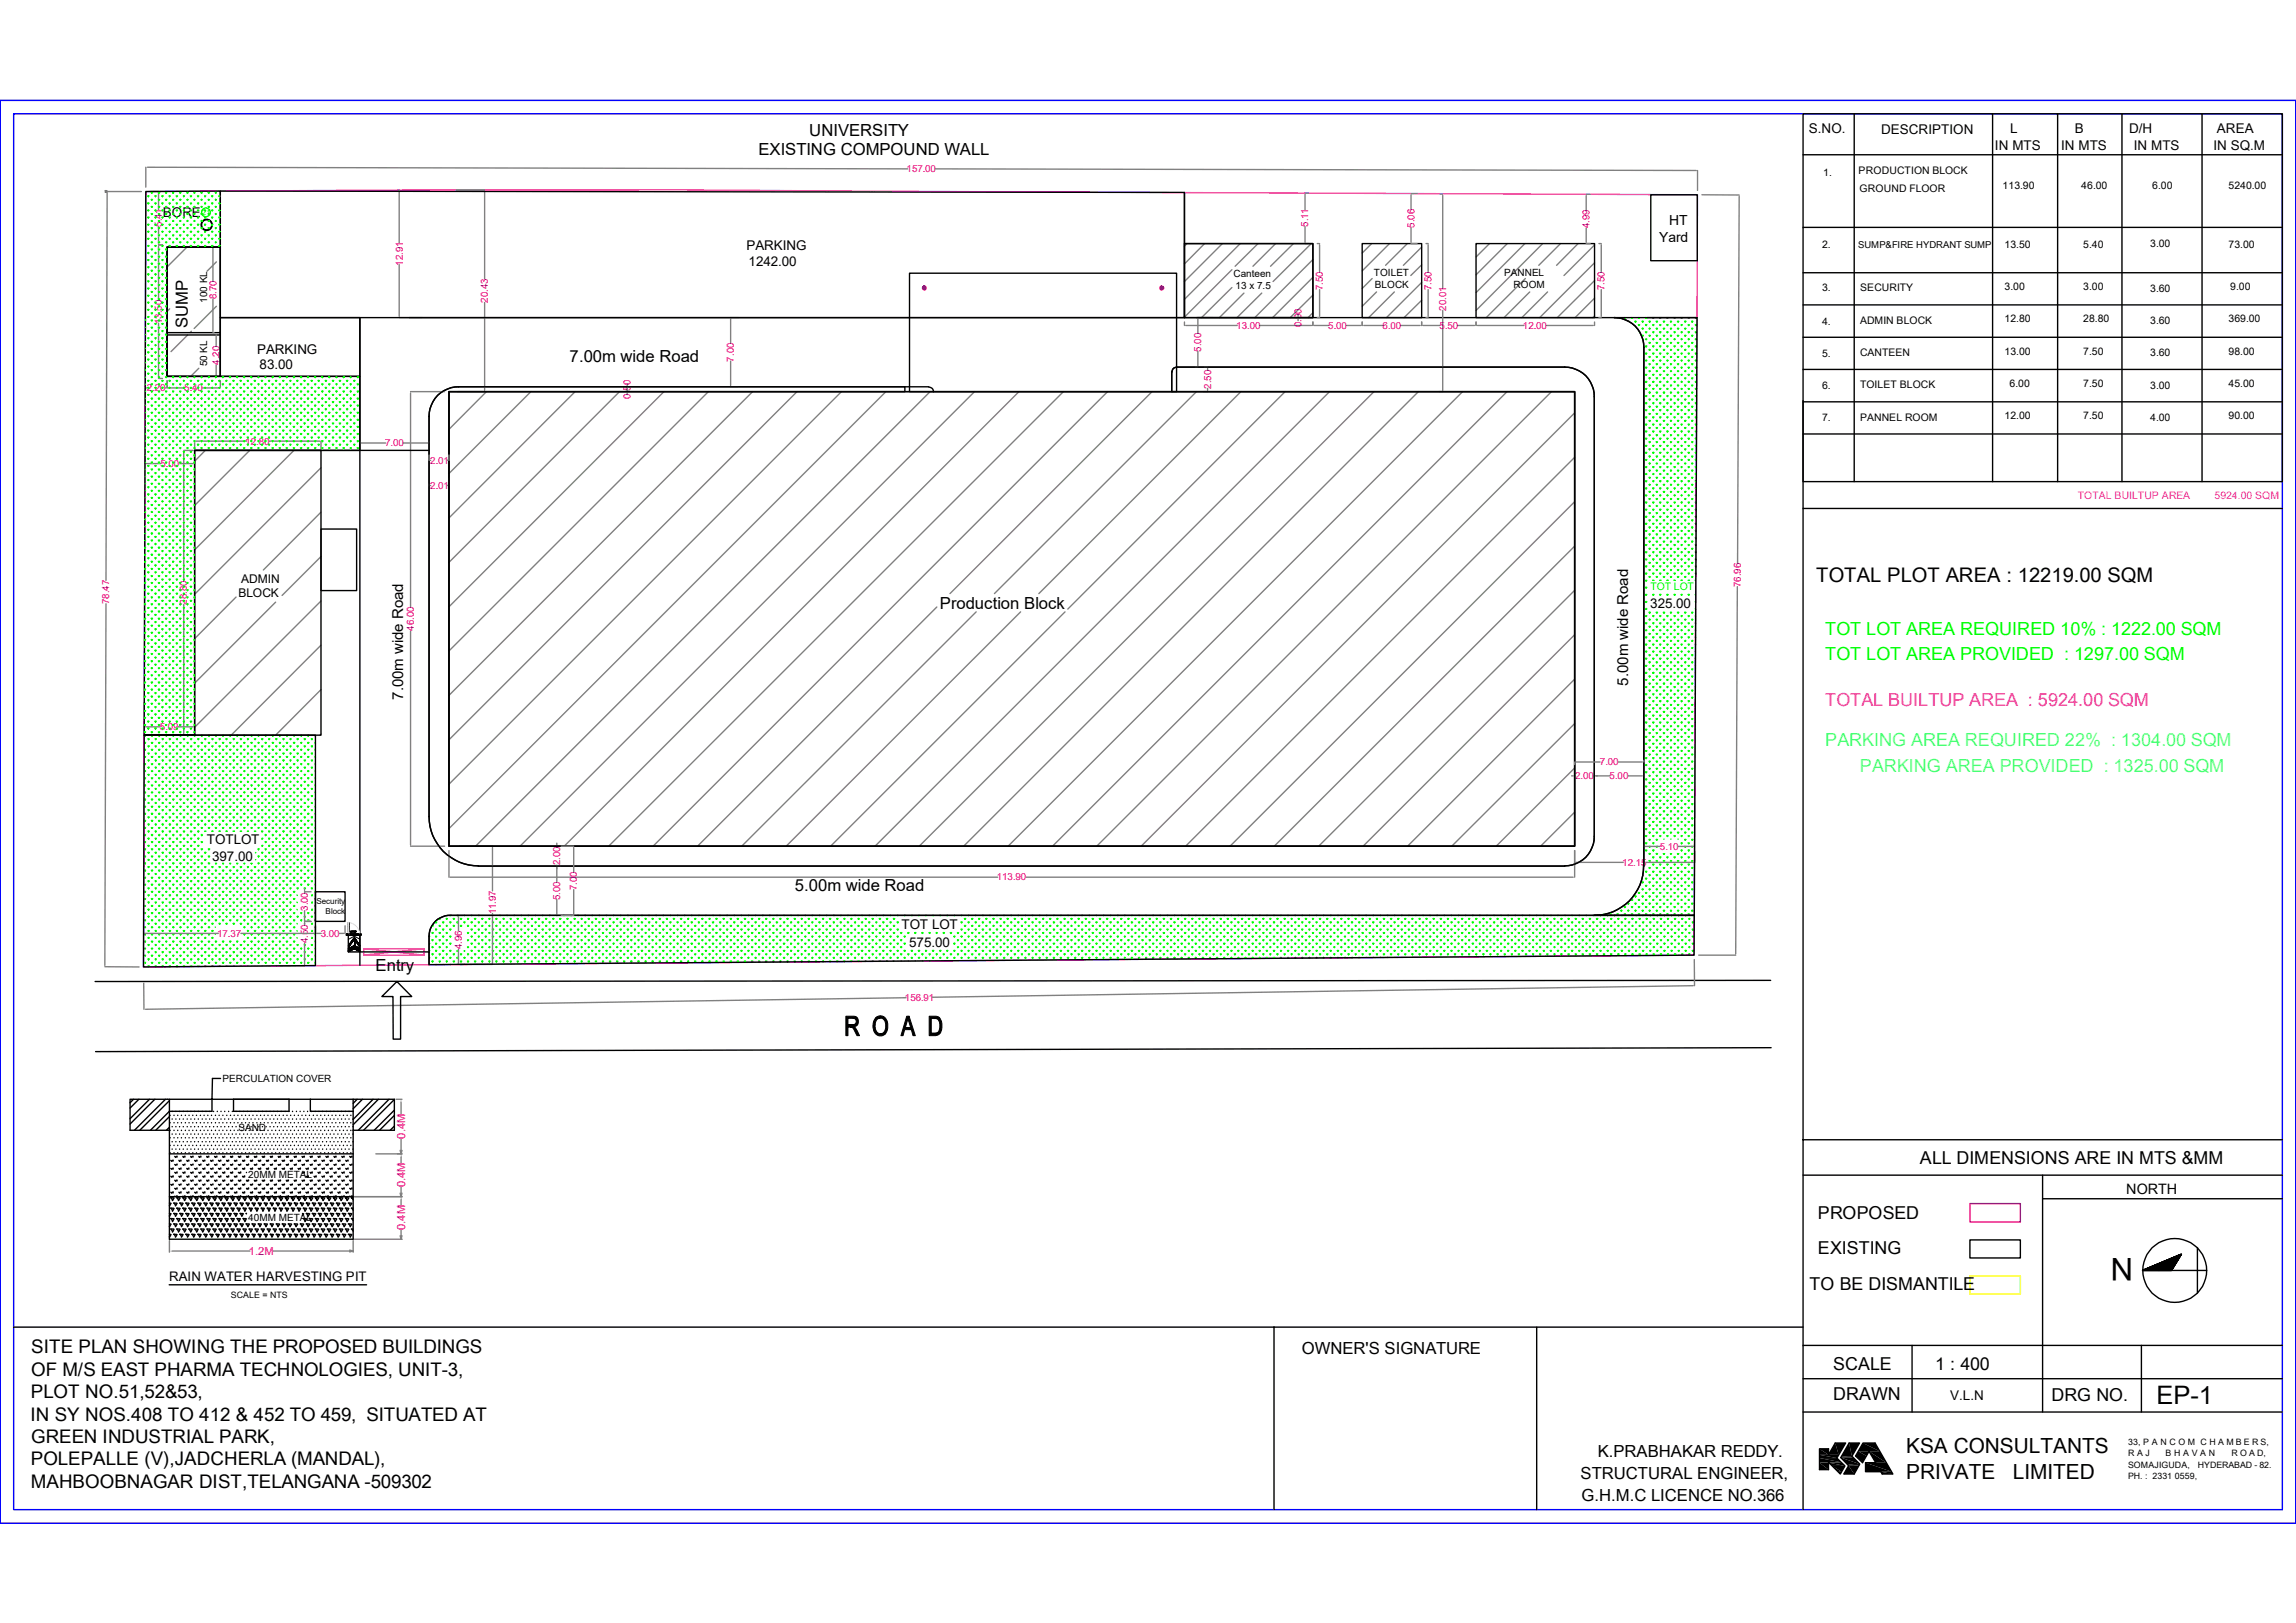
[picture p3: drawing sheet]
<svg xmlns="http://www.w3.org/2000/svg" width="420mm" height="297mm" viewBox="0 0 420 297" stroke-linecap="round" stroke-linejoin="round" font-family="sans-serif">
<defs><g id="words">
<text font-size="5.7" x="390.2" y="230.3" transform="rotate(180 390.2 230.3)">N</text>
<text font-size="4.7" x="394.5" y="256.9">EP-1</text>
<g font-size="3.8">
<text x="348.7" y="265.9">KSA CONSULTANTS</text>
<text x="348.7" y="270.7">PRIVATE</text>
<text x="368.2" y="270.7">LIMITED</text>
</g>
<text font-size="3.7" x="332.2" y="106.4">TOTAL PLOT AREA : 12219.00 SQM</text>
<g font-size="3.4">
<text x="5.7" y="247.6">SITE PLAN SHOWING THE PROPOSED BUILDINGS</text>
<text x="5.7" y="251.8">OF M/S EAST PHARMA TECHNOLOGIES, UNIT-3,</text>
<text x="5.6" y="255.9">PLOT NO.51,52&amp;53,</text>
<text x="5.6" y="260">IN SY NOS.408 TO 412 &amp; 452 TO 459, SITUATED AT</text>
<text x="5.6" y="268.2">POLEPALLE (V),JADCHERLA (MANDAL),</text>
<text x="5.7" y="264.1">GREEN INDUSTRIAL PARK,</text>
<text x="5.6" y="272.3">MAHBOOBNAGAR DIST,TELANGANA -509302</text>
</g>
<g font-size="3.3" fill="#0f0">
<text x="333.9" y="116.1">TOT LOT AREA REQUIRED 10% : 1222.00 SQM</text>
<text x="333.9" y="120.8">TOT LOT AREA PROVIDED : 1297.00 SQM</text>
</g>
<text font-size="3.3" fill="#f0f" x="333.9" y="129.2">TOTAL BUILTUP AREA : 5924.00 SQM</text>
<g font-size="3.3" fill="#0ff">
<text x="333.9" y="136.6">PARKING AREA REQUIRED 22% : 1304.00 SQM</text>
<text x="340.2" y="141.3">PARKING AREA PROVIDED : 1325.00 SQM</text>
</g>
<g font-size="3.3">
<text x="351.2" y="212.9">ALL DIMENSIONS ARE IN MTS &amp;MM</text>
<text x="332.5" y="223.1">PROPOSED</text>
<text x="332.5" y="229.5">EXISTING</text>
<text x="331" y="236.1">TO BE DISMANTILE</text>
<text x="335.3" y="250.7">SCALE</text>
<text x="354" y="250.7">1 : 400</text>
<text x="335.3" y="256.1">DRAWN</text>
<text x="375.3" y="256.5">DRG NO.</text>
</g>
<g font-size="3">
<text x="138.7" y="28.4">EXISTING COMPOUND WALL</text>
<text x="148" y="24.9">UNIVERSITY</text>
<text x="34.3" y="60.1" transform="rotate(-90 34.3 60.1)">SUMP</text>
<text x="104.2" y="66.2">7.00m wide Road</text>
<text x="171.9" y="111.4">Production Block</text>
<text x="145.4" y="163.1">5.00m wide Road</text>
<text x="68.7" y="177.8">Entry</text>
<text x="238.1" y="247.7">OWNER'S SIGNATURE</text>
<text x="292.3" y="266.7">K.PRABHAKAR REDDY.</text>
<text x="289.1" y="270.6">STRUCTURAL ENGINEER,</text>
<text x="289.3" y="274.6">G.H.M.C LICENCE NO.366</text>
</g>
<g font-size="2.8">
<text x="297.9" y="125.5" transform="rotate(-90 297.9 125.5)">5.00m wide Road</text>
<text x="73.7" y="128.1" transform="rotate(-90 73.7 128.1)">7.00m wide Road</text>
</g>
<text font-size="2.6" x="389" y="218.4">NORTH</text>
<g font-size="2.5">
<text x="330.9" y="24.4">S.NO.</text>
<text x="344.1" y="24.6">DESCRIPTION</text>
<text x="364.9" y="27.5">IN MTS</text>
<text x="367.7" y="24.4">L</text>
<text x="377" y="27.5">IN MTS</text>
<text x="379.6" y="24.4">B</text>
<text x="389.5" y="24.4">D/H</text>
<text x="390.3" y="27.5">IN MTS</text>
<text x="404.9" y="27.5">IN SQ.M</text>
<text x="405.5" y="24.4">AREA</text>
<text x="29.8" y="39.7">BORE</text>
<text x="305.4" y="41.1">HT</text>
<text x="136.5" y="45.8">PARKING</text>
<text x="303.5" y="44.2">Yard</text>
<text x="136.9" y="48.7">1242.00</text>
<text x="47" y="64.7">PARKING</text>
<text x="47.5" y="67.6">83.00</text>
<text x="301.9" y="111.3">325.00</text>
<text x="37.8" y="154.4">TOTLOT</text>
<text x="38.8" y="157.5">397.00</text>
<text x="164.9" y="170.1">TOT LOT</text>
<text x="166.3" y="173.3">575.00</text>
<text x="356.7" y="256.2">V.L.N</text>
</g>
<text font-size="2.4" x="30.9" y="234.4">RAIN WATER HARVESTING PIT</text>
<g font-size="2.2">
<text x="44.1" y="106.7">ADMIN</text>
<text x="43.6" y="109.3">BLOCK</text>
</g>
<g font-size="2" fill="#f00">
<text x="74.1" y="208.4" transform="rotate(-90 74.1 208.4)">0.4M</text>
<text x="74.1" y="217.3" transform="rotate(-90 74.1 217.3)">0.4M</text>
<text x="74.1" y="225.1" transform="rotate(-90 74.1 225.1)">0.4M</text>
<text x="45.5" y="229.7">1.2M</text>
</g>
<g font-size="1.9">
<text x="333.5" y="32.2">1.</text>
<text x="340" y="31.9">PRODUCTION BLOCK</text>
<text x="340.2" y="35">GROUND FLOOR</text>
<text x="366.3" y="34.6">113.90</text>
<text x="380.7" y="34.6">46.00</text>
<text x="393.7" y="34.6">6.00</text>
<text x="407.6" y="34.6">5240.00</text>
<text x="333.3" y="45.4">2.</text>
<text x="366.7" y="45.3">13.50</text>
<text x="381" y="45.3">5.40</text>
<text x="393.3" y="45.1">3.00</text>
<text x="407.6" y="45.3">73.00</text>
<text x="333.3" y="53.2">3.</text>
<text x="340.2" y="53.3">SECURITY</text>
<text x="366.7" y="53.1">3.00</text>
<text x="381.1" y="53.1">3.00</text>
<text x="393.3" y="53.4">3.60</text>
<text x="407.9" y="53.1">9.00</text>
<text x="333.3" y="59.4">4.</text>
<text x="340.2" y="59.3">ADMIN BLOCK</text>
<text x="366.7" y="59">12.80</text>
<text x="381.1" y="59">28.80</text>
<text x="393.3" y="59.3">3.60</text>
<text x="407.6" y="59">369.00</text>
<text x="333.3" y="65.3">5.</text>
<text x="340.2" y="65.1">CANTEEN</text>
<text x="366.7" y="64.9">13.00</text>
<text x="381.1" y="64.9">7.50</text>
<text x="393.3" y="65.2">3.60</text>
<text x="407.6" y="64.9">98.00</text>
<text x="333.3" y="71.2">6.</text>
<text x="340.2" y="71">TOILET BLOCK</text>
<text x="367.6" y="70.8">6.00</text>
<text x="381.1" y="70.8">7.50</text>
<text x="393.3" y="71.1">3.00</text>
<text x="407.6" y="70.8">45.00</text>
<text x="333.3" y="77.1">7.</text>
<text x="340.2" y="77">PANNEL ROOM</text>
<text x="366.7" y="76.7">12.00</text>
<text x="381.1" y="76.7">7.50</text>
<text x="393.3" y="77">4.00</text>
<text x="407.6" y="76.7">90.00</text>
</g>
<g font-size="1.9" fill="#f0f">
<text x="380.1" y="91.3">TOTAL BUILTUP AREA</text>
<text x="405.1" y="91.3">5924.00 SQM</text>
</g>
<text font-size="1.9" fill="#0f0" x="301.9" y="107.9">TOT LOT</text>
<g font-size="1.8" fill="#f00">
<text x="165.8" y="31.5">157.00</text>
<text x="29.6" y="41.5" transform="rotate(-90 29.6 41.5)">5.41</text>
<text x="239.3" y="41.5" transform="rotate(-90 239.3 41.5)">5.11</text>
<text x="258.7" y="41.7" transform="rotate(-90 258.7 41.7)">5.06</text>
<text x="290.7" y="41.7" transform="rotate(-90 290.7 41.7)">4.99</text>
<text x="73.7" y="48.6" transform="rotate(-90 73.7 48.6)">12.91</text>
<text x="242" y="53.1" transform="rotate(-90 242 53.1)">7.50</text>
<text x="261.9" y="53.1" transform="rotate(-90 261.9 53.1)">7.50</text>
<text x="293.5" y="53.1" transform="rotate(-90 293.5 53.1)">7.50</text>
<text x="29.6" y="59.3" transform="rotate(-90 29.6 59.3)">13.50</text>
<text x="39.6" y="54.7" transform="rotate(-90 39.6 54.7)">8.70</text>
<text x="89.2" y="55.4" transform="rotate(-90 89.2 55.4)">20.43</text>
<text x="238.1" y="59.9" transform="rotate(-90 238.1 59.9)">0.00</text>
<text x="264.5" y="56.9" transform="rotate(-90 264.5 56.9)">20.01</text>
<text x="219.7" y="64.4" transform="rotate(-90 219.7 64.4)">5.00</text>
<text x="226.1" y="60.2">13.00</text>
<text x="243" y="60.2">5.00</text>
<text x="252.9" y="60.2">6.00</text>
<text x="263.3" y="60.2">5.50</text>
<text x="278.6" y="60.2">12.00</text>
<text x="26.8" y="71.6">2.20</text>
<text x="33.7" y="71.6">5.40</text>
<text x="40.2" y="66.8" transform="rotate(-90 40.2 66.8)">4.20</text>
<text x="134.2" y="66.2" transform="rotate(-90 134.2 66.2)">7.00</text>
<text x="221.5" y="71.1" transform="rotate(-90 221.5 71.1)">2.50</text>
<text x="115.4" y="72.9" transform="rotate(-90 115.4 72.9)">0.50</text>
<text x="44.9" y="81.4">12.80</text>
<text x="70.4" y="81.7">7.00</text>
<text x="29.3" y="85.5">5.00</text>
<text x="78.7" y="89.5">2.01</text>
<text x="78.7" y="84.9">2.01</text>
<text x="318.4" y="107.4" transform="rotate(-90 318.4 107.4)">76.96</text>
<text x="20" y="110.6" transform="rotate(-90 20 110.6)">78.47</text>
<text x="34.2" y="110.7" transform="rotate(-90 34.2 110.7)">28.80</text>
<text x="75.7" y="115.4" transform="rotate(-90 75.7 115.4)">46.00</text>
<text x="29.3" y="133.6">5.09</text>
<text x="288.1" y="142.6">2.00</text>
<text x="292.7" y="140.1">7.00</text>
<text x="294.4" y="142.6">5.00</text>
<text x="303.6" y="155.5">5.10</text>
<text x="102.5" y="158.4" transform="rotate(-90 102.5 158.4)">2.00</text>
<text x="182.3" y="161.1">113.90</text>
<text x="296.8" y="158.5">12.15</text>
<text x="56.3" y="166.7" transform="rotate(-90 56.3 166.7)">3.00</text>
<text x="90.7" y="167.3" transform="rotate(-90 90.7 167.3)">11.97</text>
<text x="102.5" y="164.7" transform="rotate(-90 102.5 164.7)">5.00</text>
<text x="105.5" y="162.9" transform="rotate(-90 105.5 162.9)">7.00</text>
<text x="39.7" y="171.4">17.37</text>
<text x="56.3" y="172.6" transform="rotate(-90 56.3 172.6)">4.50</text>
<text x="58.7" y="171.4">3.00</text>
<text x="84.5" y="173.7" transform="rotate(-90 84.5 173.7)">4.96</text>
<text x="165.5" y="183.2" transform="rotate(-1 165.5 183.2)">156.91</text>
</g>
<g font-size="1.8">
<text x="225.6" y="50.7">Canteen</text>
<text x="226" y="52.9">13 x 7.5</text>
<text x="251.3" y="50.5">TOILET</text>
<text x="251.5" y="52.7">BLOCK</text>
<text x="275.2" y="50.5">PANNEL</text>
<text x="276.9" y="52.7">ROOM</text>
<text x="37.9" y="55.4" transform="rotate(-90 37.9 55.4)">100 KL</text>
<text x="37.9" y="67.1" transform="rotate(-90 37.9 67.1)">50 KL</text>
<text x="40.7" y="198">PERCULATION COVER</text>
<text x="43.6" y="206.9">SAND</text>
<text x="45.4" y="215.6">20MM METAL</text>
<text x="45.4" y="223.4">40MM METAL</text>
</g>
<text font-size="1.7" x="339.9" y="45.4">SUMP&amp;FIRE HYDRANT SUMP</text>
<g font-size="1.6">
<text x="42.2" y="237.5">SCALE = NTS</text>
<text x="389.3" y="266.5">R A J</text>
<text x="389.3" y="268.6">SOMAJIGUDA,</text>
<text x="389.3" y="264.5">33, P A N C O M C H A M B E R S,</text>
<text x="396.1" y="266.5">B H A V A N</text>
<text x="402" y="268.6">HYDERABAD - 82.</text>
<text x="408.2" y="266.5">R O A D,</text>
<text x="389.3" y="270.6">PH. : 2331 0559,</text>
</g>
<g font-size="1.5">
<text x="57.9" y="165.5">Security</text>
<text x="59.6" y="167.3">Block</text>
</g>
<text font-size="1.4" fill="#0f0" x="37" y="39.3">21</text>
</g></defs>
<path d="M19.3 34.9l.2 .2M19.5 34.9l-.2 .2" fill="none" stroke="#767676" stroke-width=".25"/>
<path d="M323.9 179.4l-306.5 .2M324 191.7l-306.5 .7" fill="none" stroke="#000" stroke-width=".25"/>
<g fill="none" stroke="#0f0" stroke-width=".25">
<path d="M26.4 135.9l.1 .1M26.4 134.6l.1 .1M26.4 139.8l.1 .1M26.4 138.5l.1 .1M26.4 137.2l.1 .1M26.5 134.5v.2M26.5 135.8v.2M26.5 137.1v.2M26.5 138.4v.2M26.5 139.7v.2M26.6 134.6l-.1 .1M26.6 135.9l-.1 .1"/>
<path d="M26.6 137.2l-.1 .1M26.6 138.5l-.1 .1M26.6 139.8l-.1 .1M27.1 136.5l.1 .2M27.1 135.2l.1 .1M27.1 139.1l.1 .1M27.1 137.8l.1 .2M27.2 135.2v.1M27.2 136.5v.2M27.2 137.8v.2M27.2 139.1v.1M27.3 135.2l-.1 .1"/>
<path d="M27.3 136.5l-.1 .2M27.3 137.8l-.1 .2M27.3 139.1l-.1 .1M27.7 137.2l.1 .1M27.7 135.9l.1 .1M27.7 134.6l.1 .1M27.7 139.8l.1 .1M27.7 138.5l.1 .1M27.8 134.5v.2M27.8 135.8v.2M27.8 137.1v.2M27.8 138.4v.2"/>
<path d="M27.8 139.7v.2M27.9 134.6l-.1 .1M27.9 135.9l-.1 .1M27.9 137.2l-.1 .1M27.9 138.5l-.1 .1M27.9 139.8l-.1 .1M28.4 137.8l.1 .2M28.4 136.5l.1 .2M28.4 135.2l.1 .1M28.4 139.1l.1 .1M28.5 135.2v.1M28.5 136.5v.2"/>
<path d="M28.5 137.8v.2M28.5 139.1v.1M28.6 135.2l-.1 .1M28.6 136.5l-.1 .2M28.6 137.8l-.1 .2M28.6 139.1l-.1 .1M29 138.5l.1 .1M29 137.2l.1 .1M29 135.9l.1 .1M29 139.8l.1 .1M29 134.6l.1 .1M29.1 134.5v.2"/>
<path d="M29.1 135.8v.2M29.1 137.1v.2M29.1 138.4v.2M29.1 139.7v.2M29.3 134.6l-.2 .1M29.3 135.9l-.2 .1M29.3 137.2l-.2 .1M29.3 138.5l-.2 .1M29.3 139.8l-.2 .1M29.6 139.1l.2 .1M29.6 137.8l.2 .2M29.6 136.5l.2 .2"/>
<path d="M29.6 135.2l.2 .1M29.8 135.2v.1M29.8 136.5v.2M29.8 137.8v.2M29.8 139.1v.1M29.9 135.2l-.1 .1M29.9 136.5l-.1 .2M29.9 137.8l-.1 .2M29.9 139.1l-.1 .1M30.3 139.8l.1 .1M30.3 138.5l.1 .1M30.3 137.2l.1 .1"/>
<path d="M30.3 135.9l.1 .1M30.3 134.6l.1 .1M30.4 134.5v.2M30.4 135.8v.2M30.4 137.1v.2M30.4 138.4v.2M30.4 139.7v.2M30.5 139.8l-.1 .1M30.5 134.6l-.1 .1M30.5 135.9l-.1 .1M30.5 137.2l-.1 .1M30.5 138.5l-.1 .1"/>
<path d="M30.9 139.1l.2 .1M30.9 137.8l.2 .2M30.9 136.5l.2 .2M30.9 135.2l.2 .1M31.1 135.2v.1M31.1 136.5v.2M31.1 137.8v.2M31.1 139.1v.1M31.2 139.1l-.1 .1M31.2 135.2l-.1 .1M31.2 136.5l-.1 .2M31.2 137.8l-.1 .2"/>
<path d="M31.6 139.8l.1 .1M31.6 138.5l.1 .1M31.6 137.2l.1 .1M31.6 135.9l.1 .1M31.6 134.6l.1 .1M31.7 134.5v.2M31.7 135.8v.2M31.7 137.1v.2M31.7 138.4v.2M31.7 139.7v.2M31.8 138.5l-.1 .1M31.8 139.8l-.1 .1"/>
<path d="M31.8 134.6l-.1 .1M31.8 135.9l-.1 .1M31.8 137.2l-.1 .1M32.3 139.1l.1 .1M32.3 137.8l.1 .2M32.3 136.5l.1 .2M32.3 135.2l.1 .1M32.4 135.2v.1M32.4 136.5v.2M32.4 137.8v.2M32.4 139.1v.1M32.5 137.8l-.1 .2"/>
<path d="M32.5 139.1l-.1 .1M32.5 135.2l-.1 .1M32.5 136.5l-.1 .2M32.9 139.8l.1 .1M32.9 134.6l.1 .1M32.9 138.5l.1 .1M32.9 137.2l.1 .1M32.9 135.9l.1 .1M33 134.5v.2M33 135.8v.2M33 137.1v.2M33 138.4v.2"/>
<path d="M33 139.7v.2M33.1 137.2l-.1 .1M33.1 138.5l-.1 .1M33.1 139.8l-.1 .1M33.1 134.6l-.1 .1M33.1 135.9l-.1 .1M33.5 135.2l.2 .1M33.5 139.1l.2 .1M33.5 137.8l.2 .2M33.5 136.5l.2 .2M33.7 135.2v.1M33.7 136.5v.2"/>
<path d="M33.7 137.8v.2M33.7 139.1v.1M33.8 136.5l-.1 .2M33.8 137.8l-.1 .2M33.8 139.1l-.1 .1M33.8 135.2l-.1 .1M34.2 135.9l.1 .1M34.2 134.6l.1 .1M34.2 139.8l.1 .1M34.2 138.5l.1 .1M34.2 137.2l.1 .1M34.3 134.5v.2"/>
<path d="M34.3 135.8v.2M34.3 137.1v.2M34.3 138.4v.2M34.3 139.7v.2M34.4 135.9l-.1 .1M34.4 137.2l-.1 .1M34.4 138.5l-.1 .1M34.4 139.8l-.1 .1M34.4 134.6l-.1 .1M34.8 136.5l.2 .2M34.8 135.2l.2 .1M34.8 139.1l.2 .1"/>
<path d="M34.8 137.8l.2 .2M35 135.2v.1M35 136.5v.2M35 137.8v.2M35 139.1v.1M35.1 135.2l-.1 .1M35.1 136.5l-.1 .2M35.1 137.8l-.1 .2M35.1 139.1l-.1 .1M35.5 137.2l.1 .1M35.5 135.9l.1 .1M35.5 134.6l.1 .1"/>
<path d="M35.5 139.8l.1 .1M35.5 138.5l.1 .1M35.6 134.5v.2M35.6 135.8v.2M35.6 137.1v.2M35.6 138.4v.2M35.6 139.7v.2M35.7 134.6l-.1 .1M35.7 135.9l-.1 .1M35.7 137.2l-.1 .1M35.7 138.5l-.1 .1M35.7 139.8l-.1 .1"/>
<path d="M36.2 137.8l.1 .2M36.2 136.5l.1 .2M36.2 135.2l.1 .1M36.2 139.1l.1 .1M36.3 135.2v.1M36.3 136.5v.2M36.3 137.8v.2M36.3 139.1v.1M36.4 135.2l-.1 .1M36.4 136.5l-.1 .2M36.4 137.8l-.1 .2M36.4 139.1l-.1 .1"/>
<path d="M36.8 138.5l.1 .1M36.8 137.2l.1 .1M36.8 135.9l.1 .1M36.8 134.6l.1 .1M36.8 139.8l.1 .1M36.9 134.5v.2M36.9 135.8v.2M36.9 137.1v.2M36.9 138.4v.2M36.9 139.7v.2M37 134.6l-.1 .1M37 135.9l-.1 .1"/>
<path d="M37 137.2l-.1 .1M37 138.5l-.1 .1M37 139.8l-.1 .1M37.4 139.1l.1 .1M37.4 137.8l.1 .2M37.4 136.5l.1 .2M37.4 135.2l.1 .1M37.5 135.2v.1M37.5 136.5v.2M37.5 137.8v.2M37.5 139.1v.1M37.7 135.2l-.2 .1"/>
<path d="M37.7 136.5l-.2 .2M37.7 137.8l-.2 .2M37.7 139.1l-.2 .1M38.1 139.8l.1 .1M38.1 138.5l.1 .1M38.1 137.2l.1 .1M38.1 135.9l.1 .1M38.1 134.6l.1 .1M38.2 134.5v.2M38.2 135.8v.2M38.2 137.1v.2M38.2 138.4v.2"/>
<path d="M38.2 139.7v.2M38.4 134.6l-.2 .1M38.4 135.9l-.2 .1M38.4 137.2l-.2 .1M38.4 138.5l-.2 .1M38.4 139.8l-.2 .1M38.7 139.1l.2 .1M38.7 137.8l.2 .2M38.7 136.5l.2 .2M38.7 135.2l.2 .1M38.9 135.2v.1M38.9 136.5v.2"/>
<path d="M38.9 137.8v.2M38.9 139.1v.1M39 135.2l-.1 .1M39 136.5l-.1 .2M39 137.8l-.1 .2M39 139.1l-.1 .1M39.4 139.8l.1 .1M39.4 138.5l.1 .1M39.4 137.2l.1 .1M39.4 135.9l.1 .1M39.4 134.6l.1 .1M39.5 134.5v.2"/>
<path d="M39.5 135.8v.2M39.5 137.1v.2M39.5 138.4v.2M39.5 139.7v.2M39.6 134.6l-.1 .1M39.6 135.9l-.1 .1M39.6 137.2l-.1 .1M39.6 138.5l-.1 .1M39.6 139.8l-.1 .1M40 139.1l.2 .1M40 137.8l.2 .2M40 136.5l.2 .2"/>
<path d="M40 135.2l.2 .1M40.2 135.2v.1M40.2 136.5v.2M40.2 137.8v.2M40.2 139.1v.1M40.3 135.2l-.1 .1M40.3 136.5l-.1 .2M40.3 137.8l-.1 .2M40.3 139.1l-.1 .1M40.7 139.8l.1 .1M40.7 138.5l.1 .1M40.7 137.2l.1 .1"/>
<path d="M40.7 135.9l.1 .1M40.7 134.6l.1 .1M40.8 134.5v.2M40.8 135.8v.2M40.8 137.1v.2M40.8 138.4v.2M40.8 139.7v.2M40.9 134.6l-.1 .1M40.9 135.9l-.1 .1M40.9 137.2l-.1 .1M40.9 138.5l-.1 .1M40.9 139.8l-.1 .1"/>
<path d="M41.3 139.1l.1 .1M41.3 137.8l.1 .2M41.3 136.5l.1 .2M41.3 135.2l.1 .1M41.4 135.2v.1M41.4 136.5v.2M41.4 137.8v.2M41.4 139.1v.1M41.6 135.2l-.2 .1M41.6 136.5l-.2 .2M41.6 137.8l-.2 .2M41.6 139.1l-.2 .1"/>
<path d="M42 139.8l.1 .1M42 138.5l.1 .1M42 137.2l.1 .1M42 135.9l.1 .1M42 134.6l.1 .1M42.1 134.5v.2M42.1 135.8v.2M42.1 137.1v.2M42.1 138.4v.2M42.1 139.7v.2M42.2 134.6l-.1 .1M42.2 135.9l-.1 .1"/>
<path d="M42.2 137.2l-.1 .1M42.2 138.5l-.1 .1M42.2 139.8l-.1 .1M42.6 139.1l.2 .1M42.6 137.8l.2 .2M42.6 136.5l.2 .2M42.6 135.2l.2 .1M42.8 135.2v.1M42.8 136.5v.2M42.8 137.8v.2M42.8 139.1v.1M42.9 135.2l-.1 .1"/>
<path d="M42.9 136.5l-.1 .2M42.9 137.8l-.1 .2M42.9 139.1l-.1 .1M43.3 134.6l.1 .1M43.3 139.8l.1 .1M43.3 138.5l.1 .1M43.3 137.2l.1 .1M43.3 135.9l.1 .1M43.4 134.5v.2M43.4 135.8v.2M43.4 137.1v.2M43.4 138.4v.2"/>
<path d="M43.4 139.7v.2M43.5 134.6l-.1 .1M43.5 135.9l-.1 .1M43.5 137.2l-.1 .1M43.5 138.5l-.1 .1M43.5 139.8l-.1 .1M43.9 135.2l.2 .1M43.9 139.1l.2 .1M43.9 137.8l.2 .2M43.9 136.5l.2 .2M44.1 135.2v.1M44.1 136.5v.2"/>
<path d="M44.1 137.8v.2M44.1 139.1v.1M44.2 135.2l-.1 .1M44.2 136.5l-.1 .2M44.2 137.8l-.1 .2M44.2 139.1l-.1 .1M44.6 135.9l.1 .1M44.6 134.6l.1 .1M44.6 139.8l.1 .1M44.6 138.5l.1 .1M44.6 137.2l.1 .1M44.7 134.5v.2"/>
<path d="M44.7 135.8v.2M44.7 137.1v.2M44.7 138.4v.2M44.7 139.7v.2M44.8 134.6l-.1 .1M44.8 135.9l-.1 .1M44.8 137.2l-.1 .1M44.8 138.5l-.1 .1M44.8 139.8l-.1 .1M45.3 136.5v.2M45.3 135.2v.1M45.3 139.1v.1"/>
<path d="M45.3 137.8v.2M45.5 135.2l-.2 .1M45.5 136.5l-.2 .2M45.5 137.8l-.2 .2M45.5 139.1l-.2 .1M45.9 135.9l.1 .1M45.9 134.6l.1 .1M45.9 139.8l.1 .1M45.9 138.5l.1 .1M45.9 137.2l.1 .1M46 134.5v.2M46 135.8v.2"/>
<path d="M46 137.1v.2M46 138.4v.2M46 139.7v.2M46.1 134.6l-.1 .1M46.1 135.9l-.1 .1M46.1 137.2l-.1 .1M46.1 138.5l-.1 .1M46.1 139.8l-.1 .1M46.5 136.5l.2 .2M46.5 135.2l.2 .1M46.5 139.1l.2 .1M46.5 137.8l.2 .2"/>
<path d="M46.7 135.2v.1M46.7 136.5v.2M46.7 137.8v.2M46.7 139.1v.1M46.8 135.2l-.1 .1M46.8 136.5l-.1 .2M46.8 137.8l-.1 .2M46.8 139.1l-.1 .1M47.2 137.2l.1 .1M47.2 135.9l.1 .1M47.2 134.6l.1 .1M47.2 139.8l.1 .1"/>
<path d="M47.2 138.5l.1 .1M47.3 134.5v.2M47.3 135.8v.2M47.3 137.1v.2M47.3 138.4v.2M47.3 139.7v.2M47.4 134.6l-.1 .1M47.4 135.9l-.1 .1M47.4 137.2l-.1 .1M47.4 138.5l-.1 .1M47.4 139.8l-.1 .1M47.8 137.8l.2 .2"/>
<path d="M47.8 136.5l.2 .2M47.8 135.2l.2 .1M47.8 139.1l.2 .1M48 135.2v.1M48 136.5v.2M48 137.8v.2M48 139.1v.1M48.1 135.2l-.1 .1M48.1 136.5l-.1 .2M48.1 137.8l-.1 .2M48.1 139.1l-.1 .1M48.5 138.5l.1 .1"/>
<path d="M48.5 137.2l.1 .1M48.5 135.9l.1 .1M48.5 134.6l.1 .1M48.5 139.8l.1 .1M48.6 134.5v.2M48.6 135.8v.2M48.6 137.1v.2M48.6 138.4v.2M48.6 139.7v.2M48.7 139.8l-.1 .1M48.7 134.6l-.1 .1M48.7 135.9l-.1 .1"/>
<path d="M48.7 137.2l-.1 .1M48.7 138.5l-.1 .1M49.1 139.1l.1 .1M49.1 137.8l.1 .2M49.1 136.5l.1 .2M49.1 135.2l.1 .1M49.2 135.2v.1M49.2 136.5v.2M49.2 137.8v.2M49.2 139.1v.1M49.4 139.1l-.2 .1M49.4 135.2l-.2 .1"/>
<path d="M49.4 136.5l-.2 .2M49.4 137.8l-.2 .2M49.8 139.8l.1 .1M49.8 138.5l.1 .1M49.8 137.2l.1 .1M49.8 135.9l.1 .1M49.8 134.6l.1 .1M49.9 134.5v.2M49.9 135.8v.2M49.9 137.1v.2M49.9 138.4v.2M49.9 139.7v.2"/>
<path d="M50 138.5l-.1 .1M50 139.8l-.1 .1M50 134.6l-.1 .1M50 135.9l-.1 .1M50 137.2l-.1 .1M50.4 139.1l.1 .1M50.4 137.8l.1 .2M50.4 136.5l.1 .2M50.4 135.2l.1 .1M50.5 135.2v.1M50.5 136.5v.2M50.5 137.8v.2"/>
<path d="M50.5 139.1v.1M50.7 137.8l-.2 .2M50.7 139.1l-.2 .1M50.7 135.2l-.2 .1M50.7 136.5l-.2 .2M51.1 139.8l.1 .1M51.1 138.5l.1 .1M51.1 137.2l.1 .1M51.1 135.9l.1 .1M51.1 134.6l.1 .1M51.2 134.5v.2M51.2 135.8v.2"/>
<path d="M51.2 137.1v.2M51.2 138.4v.2M51.2 139.7v.2M51.3 137.2l-.1 .1M51.3 138.5l-.1 .1M51.3 139.8l-.1 .1M51.3 134.6l-.1 .1M51.3 135.9l-.1 .1M51.7 139.1l.2 .1M51.7 137.8l.2 .2M51.7 136.5l.2 .2M51.7 135.2l.2 .1"/>
<path d="M51.9 135.2v.1M51.9 136.5v.2M51.9 137.8v.2M51.9 139.1v.1M52 135.2l-.1 .1M52 136.5l-.1 .2M52 137.8l-.1 .2M52 139.1l-.1 .1M52.4 139.8l.1 .1M52.4 138.5l.1 .1M52.4 137.2l.1 .1M52.4 135.9l.1 .1"/>
<path d="M52.4 134.6l.1 .1M52.5 134.5v.2M52.5 135.8v.2M52.5 137.1v.2M52.5 138.4v.2M52.5 139.7v.2M52.6 134.6l-.1 .1M52.6 135.9l-.1 .1M52.6 137.2l-.1 .1M52.6 138.5l-.1 .1M52.6 139.8l-.1 .1M53 139.1l.1 .1"/>
<path d="M53 137.8l.1 .2M53 136.5l.1 .2M53 135.2l.1 .1M53.1 135.2v.1M53.1 136.5v.2M53.1 137.8v.2M53.1 139.1v.1M53.3 135.2l-.2 .1M53.3 136.5l-.2 .2M53.3 137.8l-.2 .2M53.3 139.1l-.2 .1M53.7 139.8l.1 .1"/>
<path d="M53.7 138.5l.1 .1M53.7 137.2l.1 .1M53.7 135.9l.1 .1M53.7 134.6l.1 .1M53.8 134.5v.2M53.8 135.8v.2M53.8 137.1v.2M53.8 138.4v.2M53.8 139.7v.2M53.9 134.6l-.1 .1M53.9 135.9l-.1 .1M53.9 137.2l-.1 .1"/>
<path d="M53.9 138.5l-.1 .1M53.9 139.8l-.1 .1M54.3 139.1l.1 .1M54.3 137.8l.1 .2M54.3 136.5l.1 .2M54.3 135.2l.1 .1M54.4 135.2v.1M54.4 136.5v.2M54.4 137.8v.2M54.4 139.1v.1M54.6 135.2l-.2 .1M54.6 136.5l-.2 .2"/>
<path d="M54.6 137.8l-.2 .2M54.6 139.1l-.2 .1M55 139.8l.1 .1M55 138.5l.1 .1M55 137.2l.1 .1M55 135.9l.1 .1M55 134.6l.1 .1M55.1 134.5v.2M55.1 135.8v.2M55.1 137.1v.2M55.1 138.4v.2M55.1 139.7v.2"/>
<path d="M55.2 134.6l-.1 .1M55.2 139.8l-.1 .1M55.2 135.9l-.1 .1M55.2 137.2l-.1 .1M55.2 138.5l-.1 .1M55.6 139.1l.2 .1M55.6 137.8l.2 .2M55.6 136.5l.2 .2M55.6 135.2l.2 .1M55.8 135.2v.1M55.8 136.5v.2M55.8 137.8v.2"/>
<path d="M55.8 139.1v.1M55.9 139.1l-.1 .1M55.9 135.2l-.1 .1M55.9 136.5l-.1 .2M55.9 137.8l-.1 .2M56.3 139.8l.1 .1M56.3 138.5l.1 .1M56.3 137.2l.1 .1M56.3 135.9l.1 .1M56.3 134.6l.1 .1M56.4 134.5v.2M56.4 135.8v.2"/>
<path d="M56.4 137.1v.2M56.4 138.4v.2M56.4 139.7v.2M56.5 138.5l-.1 .1M56.5 139.8l-.1 .1M56.5 134.6l-.1 .1M56.5 135.9l-.1 .1M56.5 137.2l-.1 .1M56.9 139.1l.2 .1M56.9 137.8l.2 .2M56.9 136.5l.2 .2M56.9 135.2l.2 .1"/>
<path d="M57.1 135.2v.1M57.1 136.5v.2M57.1 137.8v.2M57.1 139.1v.1M57.2 135.2l-.1 .1M57.2 136.5l-.1 .2M57.6 139.8l.1 .1M57.6 138.5l.1 .1M57.6 137.2l.1 .1M57.6 135.9l.1 .1M57.6 134.6l.1 .1M26.4 151.5l.1 .1"/>
<path d="M26.4 150.2l.1 .1M26.4 148.9l.1 .1M26.4 159.3l.1 .1M26.4 157.9l.1 .2M26.4 147.6l.1 .1M26.4 146.3l.1 .1M26.4 145l.1 .1M26.4 143.7l.1 .1M26.4 142.4l.1 .1M26.4 141.1l.1 .1M26.4 156.7l.1 .1M26.4 155.4l.1 .1"/>
<path d="M26.4 154.1l.1 .1M26.4 152.8l.1 .1M26.5 141v.2M26.5 142.3v.2M26.5 143.6v.2M26.5 144.9v.2M26.5 146.2v.2M26.5 147.5v.2M26.5 148.8v.2M26.5 150.1v.2M26.5 151.4v.2M26.5 152.7v.2"/>
<path d="M26.5 154v.2M26.5 155.3v.2M26.5 156.6v.2M26.5 157.9v.2M26.5 159.2v.2M26.6 146.3l-.1 .1M26.6 147.6l-.1 .1M26.6 145l-.1 .1M26.6 148.9l-.1 .1M26.6 150.2l-.1 .1M26.6 151.5l-.1 .1M26.6 141.1l-.1 .1"/>
<path d="M26.6 142.4l-.1 .1M26.6 143.7l-.1 .1M26.6 154.1l-.1 .1M26.6 155.4l-.1 .1M26.6 152.8l-.1 .1M26.6 156.7l-.1 .1M26.6 157.9l-.1 .2M26.6 159.3l-.1 .1M27.1 152.1l.1 .1M27.1 150.8l.1 .2M27.1 149.5l.1 .1M27.1 159.9l.1 .1"/>
<path d="M27.1 158.6l.1 .1M27.1 148.2l.1 .1M27.1 146.9l.1 .1M27.1 145.6l.1 .2M27.1 140.4l.1 .1M27.1 144.3l.1 .1M27.1 143l.1 .1M27.1 141.7l.1 .2M27.1 157.3l.1 .1M27.1 156l.1 .1M27.1 154.7l.1 .2M27.1 153.4l.1 .1"/>
<path d="M27.2 140.4v.1M27.2 141.7v.2M27.2 143v.1M27.2 144.3v.1M27.2 145.6v.2M27.2 146.9v.1M27.2 148.2v.1M27.2 149.5v.1M27.2 150.7v.3M27.2 152.1v.1M27.2 153.4v.1M27.2 154.7v.2"/>
<path d="M27.2 156v.1M27.2 157.3v.1M27.2 158.6v.1M27.2 159.9v.1M27.3 144.3l-.1 .1M27.3 145.6l-.1 .2M27.3 146.9l-.1 .1M27.3 148.2l-.1 .1M27.3 149.5l-.1 .1M27.3 150.8l-.1 .2M27.3 140.4l-.1 .1M27.3 141.7l-.1 .2"/>
<path d="M27.3 143l-.1 .1M27.3 152.1l-.1 .1M27.3 153.4l-.1 .1M27.3 154.7l-.1 .2M27.3 156l-.1 .1M27.3 157.3l-.1 .1M27.3 158.6l-.1 .1M27.3 159.9l-.1 .1M27.7 152.8l.1 .1M27.7 151.5l.1 .1M27.7 150.2l.1 .1M27.7 159.3l.1 .1"/>
<path d="M27.7 148.9l.1 .1M27.7 147.6l.1 .1M27.7 146.3l.1 .1M27.7 141.1l.1 .1M27.7 145l.1 .1M27.7 143.7l.1 .1M27.7 142.4l.1 .1M27.7 157.9l.1 .2M27.7 156.7l.1 .1M27.7 155.4l.1 .1M27.7 154.1l.1 .1M27.8 141v.2"/>
<path d="M27.8 142.3v.2M27.8 143.6v.2M27.8 144.9v.2M27.8 146.2v.2M27.8 147.5v.2M27.8 148.8v.2M27.8 150.1v.2M27.8 151.4v.2M27.8 152.7v.2M27.8 154v.2M27.8 155.3v.2M27.8 156.6v.2"/>
<path d="M27.8 157.9v.2M27.8 159.2v.2M27.9 143.7l-.1 .1M27.9 145l-.1 .1M27.9 146.3l-.1 .1M27.9 147.6l-.1 .1M27.9 148.9l-.1 .1M27.9 150.2l-.1 .1M27.9 141.1l-.1 .1M27.9 142.4l-.1 .1M27.9 151.5l-.1 .1M27.9 152.8l-.1 .1"/>
<path d="M27.9 154.1l-.1 .1M27.9 155.4l-.1 .1M27.9 156.7l-.1 .1M27.9 157.9l-.1 .2M27.9 159.3l-.1 .1M28.4 153.4l.1 .1M28.4 152.1l.1 .1M28.4 150.8l.1 .2M28.4 159.9l.1 .1M28.4 149.5l.1 .1M28.4 148.2l.1 .1M28.4 146.9l.1 .1"/>
<path d="M28.4 141.7l.1 .2M28.4 140.4l.1 .1M28.4 145.6l.1 .2M28.4 144.3l.1 .1M28.4 143l.1 .1M28.4 158.6l.1 .1M28.4 157.3l.1 .1M28.4 156l.1 .1M28.4 154.7l.1 .2M28.5 140.4v.1M28.5 141.7v.2M28.5 143v.1"/>
<path d="M28.5 144.3v.1M28.5 145.6v.2M28.5 146.9v.1M28.5 148.2v.1M28.5 149.5v.1M28.5 150.7v.3M28.5 152.1v.1M28.5 153.4v.1M28.5 154.7v.2M28.5 156v.1M28.5 157.3v.1M28.5 158.6v.1"/>
<path d="M28.5 159.9v.1M28.6 159.9l-.1 .1M28.6 143l-.1 .1M28.6 144.3l-.1 .1M28.6 145.6l-.1 .2M28.6 146.9l-.1 .1M28.6 148.2l-.1 .1M28.6 149.5l-.1 .1M28.6 140.4l-.1 .1M28.6 141.7l-.1 .2M28.6 150.8l-.1 .2M28.6 152.1l-.1 .1"/>
<path d="M28.6 153.4l-.1 .1M28.6 154.7l-.1 .2M28.6 156l-.1 .1M28.6 157.3l-.1 .1M28.6 158.6l-.1 .1M29 154.1l.1 .1M29 152.8l.1 .1M29 151.5l.1 .1M29 150.2l.1 .1M29 148.9l.1 .1M29 147.6l.1 .1M29 142.4l.1 .1"/>
<path d="M29 141.1l.1 .1M29 146.3l.1 .1M29 145l.1 .1M29 143.7l.1 .1M29 159.3l.1 .1M29 157.9l.1 .2M29 156.7l.1 .1M29 155.4l.1 .1M29.1 141v.2M29.1 142.3v.2M29.1 143.6v.2M29.1 144.9v.2"/>
<path d="M29.1 146.2v.2M29.1 147.5v.2M29.1 148.8v.2M29.1 150.1v.2M29.1 151.4v.2M29.1 152.7v.2M29.1 154v.2M29.1 155.3v.2M29.1 156.6v.2M29.1 157.9v.2M29.1 159.2v.2M29.3 159.3l-.2 .1"/>
<path d="M29.3 142.4l-.2 .1M29.3 143.7l-.2 .1M29.3 145l-.2 .1M29.3 146.3l-.2 .1M29.3 147.6l-.2 .1M29.3 148.9l-.2 .1M29.3 141.1l-.2 .1M29.3 150.2l-.2 .1M29.3 151.5l-.2 .1M29.3 152.8l-.2 .1M29.3 154.1l-.2 .1M29.3 155.4l-.2 .1"/>
<path d="M29.3 156.7l-.2 .1M29.3 157.9l-.2 .2M29.6 154.7l.2 .2M29.6 153.4l.2 .1M29.6 152.1l.2 .1M29.6 150.8l.2 .2M29.6 149.5l.2 .1M29.6 148.2l.2 .1M29.6 143l.2 .1M29.6 141.7l.2 .2M29.6 140.4l.2 .1M29.6 146.9l.2 .1"/>
<path d="M29.6 145.6l.2 .2M29.6 144.3l.2 .1M29.6 159.9l.2 .1M29.6 158.6l.2 .1M29.6 157.3l.2 .1M29.6 156l.2 .1M29.8 140.4v.1M29.8 141.7v.2M29.8 143v.1M29.8 144.3v.1M29.8 145.6v.2M29.8 146.9v.1"/>
<path d="M29.8 148.2v.1M29.8 149.5v.1M29.8 150.7v.3M29.8 152.1v.1M29.8 153.4v.1M29.8 154.7v.2M29.8 156v.1M29.8 157.3v.1M29.8 158.6v.1M29.8 159.9v.1M29.9 158.6l-.1 .2M29.9 159.9l-.1 .1"/>
<path d="M29.9 141.7l-.1 .2M29.9 143l-.1 .1M29.9 144.3l-.1 .1M29.9 145.6l-.1 .2M29.9 146.9l-.1 .1M29.9 148.2l-.1 .1M29.9 140.4l-.1 .1M29.9 149.5l-.1 .1M29.9 150.8l-.1 .2M29.9 152.1l-.1 .1M29.9 153.4l-.1 .1M29.9 154.7l-.1 .2"/>
<path d="M29.9 156l-.1 .1M29.9 157.3l-.1 .1M30.3 155.4l.1 .1M30.3 154.1l.1 .1M30.3 152.8l.1 .1M30.3 151.5l.1 .1M30.3 150.2l.1 .1M30.3 148.9l.1 .1M30.3 143.7l.1 .1M30.3 142.4l.1 .1M30.3 141.1l.1 .1M30.3 147.6l.1 .1"/>
<path d="M30.3 146.3l.1 .1M30.3 145l.1 .1M30.3 159.3l.1 .1M30.3 157.9l.1 .2M30.3 156.7l.1 .1M30.4 141v.2M30.4 142.3v.2M30.4 143.6v.2M30.4 144.9v.2M30.4 146.2v.2M30.4 147.5v.2M30.4 148.8v.2"/>
<path d="M30.4 150.1v.2M30.4 151.4v.2M30.4 152.7v.2M30.4 154v.2M30.4 155.3v.2M30.4 156.6v.2M30.4 157.9v.2M30.4 159.2v.2M30.5 157.9l-.1 .2M30.5 159.3l-.1 .1M30.5 141.1l-.1 .1M30.5 142.4l-.1 .1"/>
<path d="M30.5 143.7l-.1 .1M30.5 145l-.1 .1M30.5 146.3l-.1 .1M30.5 147.6l-.1 .1M30.5 148.9l-.1 .1M30.5 150.2l-.1 .1M30.5 151.5l-.1 .1M30.5 152.8l-.1 .1M30.5 154.1l-.1 .1M30.5 155.4l-.1 .1M30.5 156.7l-.1 .1M30.9 156l.2 .1"/>
<path d="M30.9 154.7l.2 .2M30.9 153.4l.2 .1M30.9 140.4l.2 .1M30.9 152.1l.2 .1M30.9 150.8l.2 .2M30.9 149.5l.2 .1M30.9 144.3l.2 .1M30.9 143l.2 .1M30.9 141.7l.2 .2M30.9 148.2l.2 .1M30.9 146.9l.2 .1M30.9 145.6l.2 .2"/>
<path d="M30.9 159.9l.2 .1M30.9 158.6l.2 .1M30.9 157.3l.2 .1M31.1 140.4v.1M31.1 141.7v.2M31.1 143v.1M31.1 144.3v.1M31.1 145.6v.2M31.1 146.9v.1M31.1 148.2v.1M31.1 149.5v.1M31.1 150.7v.3"/>
<path d="M31.1 152.1v.1M31.1 153.4v.1M31.1 154.7v.2M31.1 156v.1M31.1 157.3v.1M31.1 158.6v.1M31.1 159.9v.1M31.2 157.3l-.1 .1M31.2 158.6l-.1 .2M31.2 159.9l-.1 .1M31.2 140.4l-.1 .1M31.2 141.7l-.1 .2"/>
<path d="M31.2 143l-.1 .1M31.2 144.3l-.1 .1M31.2 145.6l-.1 .2M31.2 146.9l-.1 .1M31.2 148.2l-.1 .1M31.2 149.5l-.1 .1M31.2 150.8l-.1 .2M31.2 152.1l-.1 .1M31.2 153.4l-.1 .1M31.2 154.7l-.1 .2M31.2 156l-.1 .1M31.6 156.7l.1 .1"/>
<path d="M31.6 155.4l.1 .1M31.6 154.1l.1 .1M31.6 141.1l.1 .1M31.6 152.8l.1 .1M31.6 151.5l.1 .1M31.6 150.2l.1 .1M31.6 145l.1 .1M31.6 143.7l.1 .1M31.6 142.4l.1 .1M31.6 148.9l.1 .1M31.6 147.6l.1 .1M31.6 146.3l.1 .1"/>
<path d="M31.6 159.3l.1 .1M31.6 157.9l.1 .2M31.7 141v.2M31.7 142.3v.2M31.7 143.6v.2M31.7 144.9v.2M31.7 146.2v.2M31.7 147.5v.2M31.7 148.8v.2M31.7 150.1v.2M31.7 151.4v.2M31.7 152.7v.2"/>
<path d="M31.7 154v.2M31.7 155.3v.2M31.7 156.6v.2M31.7 157.9v.2M31.7 159.2v.2M31.8 156.7l-.1 .1M31.8 157.9l-.1 .2M31.8 159.3l-.1 .1M31.8 141.1l-.1 .1M31.8 142.4l-.1 .1M31.8 143.7l-.1 .1M31.8 145l-.1 .1"/>
<path d="M31.8 146.3l-.1 .1M31.8 147.6l-.1 .1M31.8 148.9l-.1 .1M31.8 150.2l-.1 .1M31.8 151.5l-.1 .1M31.8 152.8l-.1 .1M31.8 154.1l-.1 .1M31.8 155.4l-.1 .1M32.3 157.3l.1 .1M32.3 156l.1 .1M32.3 154.7l.1 .2M32.3 141.7l.1 .2"/>
<path d="M32.3 140.4l.1 .1M32.3 153.4l.1 .1M32.3 152.1l.1 .1M32.3 150.8l.1 .2M32.3 145.6l.1 .2M32.3 144.3l.1 .1M32.3 143l.1 .1M32.3 149.5l.1 .1M32.3 148.2l.1 .1M32.3 146.9l.1 .1M32.3 159.9l.1 .1M32.3 158.6l.1 .1"/>
<path d="M32.4 140.4v.1M32.4 141.7v.2M32.4 143v.1M32.4 144.3v.1M32.4 145.6v.2M32.4 146.9v.1M32.4 148.2v.1M32.4 149.5v.1M32.4 150.7v.3M32.4 152.1v.1M32.4 153.4v.1M32.4 154.7v.2"/>
<path d="M32.4 156v.1M32.4 157.3v.1M32.4 158.6v.1M32.4 159.9v.1M32.5 156l-.1 .1M32.5 157.3l-.1 .1M32.5 158.6l-.1 .2M32.5 140.4l-.1 .1M32.5 141.7l-.1 .2M32.5 143l-.1 .1M32.5 144.3l-.1 .1M32.5 145.6l-.1 .2"/>
<path d="M32.5 146.9l-.1 .1M32.5 148.2l-.1 .1M32.5 149.5l-.1 .1M32.5 150.8l-.1 .2M32.5 159.9l-.1 .1M32.5 152.1l-.1 .1M32.5 153.4l-.1 .1M32.5 154.7l-.1 .2M32.9 157.9l.1 .2M32.9 156.7l.1 .1M32.9 155.4l.1 .1M32.9 142.4l.1 .1"/>
<path d="M32.9 141.1l.1 .1M32.9 154.1l.1 .1M32.9 152.8l.1 .1M32.9 151.5l.1 .1M32.9 146.3l.1 .1M32.9 145l.1 .1M32.9 143.7l.1 .1M32.9 150.2l.1 .1M32.9 148.9l.1 .1M32.9 147.6l.1 .1M32.9 159.3l.1 .1M33 141v.2"/>
<path d="M33 142.3v.2M33 143.6v.2M33 144.9v.2M33 146.2v.2M33 147.5v.2M33 148.8v.2M33 150.1v.2M33 151.4v.2M33 152.7v.2M33 154v.2M33 155.3v.2M33 156.6v.2"/>
<path d="M33 157.9v.2M33 159.2v.2M33.1 155.4l-.1 .1M33.1 156.7l-.1 .1M33.1 157.9l-.1 .2M33.1 141.1l-.1 .1M33.1 142.4l-.1 .1M33.1 143.7l-.1 .1M33.1 145l-.1 .1M33.1 146.3l-.1 .1M33.1 147.6l-.1 .1M33.1 148.9l-.1 .1"/>
<path d="M33.1 150.2l-.1 .1M33.1 159.3l-.1 .1M33.1 151.5l-.1 .1M33.1 152.8l-.1 .1M33.1 154.1l-.1 .1M33.5 158.6l.2 .1M33.5 157.3l.2 .1M33.5 156l.2 .1M33.5 141.7l.2 .2M33.5 140.4l.2 .1M33.5 154.7l.2 .2M33.5 153.4l.2 .1"/>
<path d="M33.5 152.1l.2 .1M33.5 146.9l.2 .1M33.5 145.6l.2 .2M33.5 144.3l.2 .1M33.5 143l.2 .1M33.5 150.8l.2 .2M33.5 149.5l.2 .1M33.5 148.2l.2 .1M33.5 159.9l.2 .1M33.7 150.7v.3M33.7 152.1v.1M33.7 153.4v.1"/>
<path d="M33.7 154.7v.2M33.7 156v.1M33.7 157.3v.1M33.7 158.6v.1M33.7 159.9v.1M33.7 140.4v.1M33.7 141.7v.2M33.7 143v.1M33.7 144.3v.1M33.7 145.6v.2M33.7 146.9v.1M33.7 148.2v.1"/>
<path d="M33.7 149.5v.1M33.8 154.7l-.1 .2M33.8 156l-.1 .1M33.8 157.3l-.1 .1M33.8 140.4l-.1 .1M33.8 141.7l-.1 .2M33.8 143l-.1 .1M33.8 144.3l-.1 .1M33.8 145.6l-.1 .2M33.8 146.9l-.1 .1M33.8 148.2l-.1 .1M33.8 149.5l-.1 .1"/>
<path d="M33.8 158.6l-.1 .2M33.8 159.9l-.1 .1M33.8 150.8l-.1 .2M33.8 152.1l-.1 .1M33.8 153.4l-.1 .1M34.2 159.3l.1 .1M34.2 157.9l.1 .2M34.2 156.7l.1 .1M34.2 142.4l.1 .1M34.2 141.1l.1 .1M34.2 155.4l.1 .1M34.2 154.1l.1 .1"/>
<path d="M34.2 152.8l.1 .1M34.2 147.6l.1 .1M34.2 146.3l.1 .1M34.2 145l.1 .1M34.2 143.7l.1 .1M34.2 151.5l.1 .1M34.2 150.2l.1 .1M34.2 148.9l.1 .1M34.3 141v.2M34.3 142.3v.2M34.3 143.6v.2M34.3 144.9v.2"/>
<path d="M34.3 146.2v.2M34.3 147.5v.2M34.3 148.8v.2M34.3 150.1v.2M34.3 151.4v.2M34.3 152.7v.2M34.3 154v.2M34.3 155.3v.2M34.3 156.6v.2M34.3 157.9v.2M34.3 159.2v.2M34.4 154.1l-.1 .1"/>
<path d="M34.4 155.4l-.1 .1M34.4 156.7l-.1 .1M34.4 141.1l-.1 .1M34.4 142.4l-.1 .1M34.4 143.7l-.1 .1M34.4 145l-.1 .1M34.4 146.3l-.1 .1M34.4 147.6l-.1 .1M34.4 148.9l-.1 .1M34.4 157.9l-.1 .2M34.4 159.3l-.1 .1M34.4 150.2l-.1 .1"/>
<path d="M34.4 151.5l-.1 .1M34.4 152.8l-.1 .1M34.8 159.9l.2 .1M34.8 158.6l.2 .1M34.8 157.3l.2 .1M34.8 143l.2 .1M34.8 141.7l.2 .2M34.8 156l.2 .1M34.8 154.7l.2 .2M34.8 153.4l.2 .1M34.8 148.2l.2 .1M34.8 146.9l.2 .1"/>
<path d="M34.8 145.6l.2 .2M34.8 144.3l.2 .1M34.8 152.1l.2 .1M34.8 150.8l.2 .2M34.8 149.5l.2 .1M34.8 140.4l.2 .1M35 140.4v.1M35 141.7v.2M35 143v.1M35 144.3v.1M35 145.6v.2M35 146.9v.1"/>
<path d="M35 148.2v.1M35 149.5v.1M35 150.7v.3M35 152.1v.1M35 153.4v.1M35 154.7v.2M35 156v.1M35 157.3v.1M35 158.6v.1M35 159.9v.1M35.1 153.4l-.1 .1M35.1 154.7l-.1 .2"/>
<path d="M35.1 156l-.1 .1M35.1 140.4l-.1 .1M35.1 141.7l-.1 .2M35.1 143l-.1 .1M35.1 144.3l-.1 .1M35.1 145.6l-.1 .2M35.1 146.9l-.1 .1M35.1 148.2l-.1 .1M35.1 157.3l-.1 .1M35.1 158.6l-.1 .2M35.1 159.9l-.1 .1M35.1 149.5l-.1 .1"/>
<path d="M35.1 150.8l-.1 .2M35.1 152.1l-.1 .1M35.5 159.3l.1 .1M35.5 157.9l.1 .2M35.5 143.7l.1 .1M35.5 142.4l.1 .1M35.5 156.7l.1 .1M35.5 155.4l.1 .1M35.5 154.1l.1 .1M35.5 147.6l.1 .1M35.5 146.3l.1 .1M35.5 145l.1 .1"/>
<path d="M35.5 152.8l.1 .1M35.5 151.5l.1 .1M35.5 150.2l.1 .1M35.5 148.9l.1 .1M35.5 141.1l.1 .1M35.6 141v.2M35.6 142.3v.2M35.6 143.6v.2M35.6 144.9v.2M35.6 146.2v.2M35.6 147.5v.2M35.6 148.8v.2"/>
<path d="M35.6 150.1v.2M35.6 151.4v.2M35.6 152.7v.2M35.6 154v.2M35.6 155.3v.2M35.6 156.6v.2M35.6 157.9v.2M35.6 159.2v.2M35.7 152.8l-.1 .1M35.7 154.1l-.1 .1M35.7 155.4l-.1 .1M35.7 141.1l-.1 .1"/>
<path d="M35.7 142.4l-.1 .1M35.7 143.7l-.1 .1M35.7 145l-.1 .1M35.7 146.3l-.1 .1M35.7 147.6l-.1 .1M35.7 156.7l-.1 .1M35.7 157.9l-.1 .2M35.7 159.3l-.1 .1M35.7 148.9l-.1 .1M35.7 150.2l-.1 .1M35.7 151.5l-.1 .1M36.2 159.9l.1 .1"/>
<path d="M36.2 158.6l.1 .1M36.2 144.3l.1 .1M36.2 143l.1 .1M36.2 157.3l.1 .1M36.2 156l.1 .1M36.2 154.7l.1 .2M36.2 148.2l.1 .1M36.2 146.9l.1 .1M36.2 145.6l.1 .2M36.2 153.4l.1 .1M36.2 152.1l.1 .1M36.2 150.8l.1 .2"/>
<path d="M36.2 149.5l.1 .1M36.2 141.7l.1 .2M36.2 140.4l.1 .1M36.3 140.4v.1M36.3 141.7v.2M36.3 143v.1M36.3 144.3v.1M36.3 145.6v.2M36.3 146.9v.1M36.3 148.2v.1M36.3 149.5v.1M36.3 150.7v.3"/>
<path d="M36.3 152.1v.1M36.3 153.4v.1M36.3 154.7v.2M36.3 156v.1M36.3 157.3v.1M36.3 158.6v.1M36.3 159.9v.1M36.4 152.1l-.1 .1M36.4 153.4l-.1 .1M36.4 154.7l-.1 .2M36.4 159.9l-.1 .1M36.4 140.4l-.1 .1"/>
<path d="M36.4 141.7l-.1 .2M36.4 143l-.1 .1M36.4 144.3l-.1 .1M36.4 145.6l-.1 .2M36.4 146.9l-.1 .1M36.4 156l-.1 .1M36.4 157.3l-.1 .1M36.4 158.6l-.1 .2M36.4 148.2l-.1 .1M36.4 149.5l-.1 .1M36.4 150.8l-.1 .2M36.8 159.3l.1 .1"/>
<path d="M36.8 145l.1 .1M36.8 143.7l.1 .1M36.8 157.9l.1 .2M36.8 156.7l.1 .1M36.8 155.4l.1 .1M36.8 148.9l.1 .1M36.8 147.6l.1 .1M36.8 146.3l.1 .1M36.8 154.1l.1 .1M36.8 152.8l.1 .1M36.8 151.5l.1 .1M36.8 150.2l.1 .1"/>
<path d="M36.8 142.4l.1 .1M36.8 141.1l.1 .1M36.9 141v.2M36.9 142.3v.2M36.9 143.6v.2M36.9 144.9v.2M36.9 146.2v.2M36.9 147.5v.2M36.9 148.8v.2M36.9 150.1v.2M36.9 151.4v.2M36.9 152.7v.2"/>
<path d="M36.9 154v.2M36.9 155.3v.2M36.9 156.6v.2M36.9 157.9v.2M36.9 159.2v.2M37 151.5l-.1 .1M37 152.8l-.1 .1M37 154.1l-.1 .1M37 159.3l-.1 .1M37 141.1l-.1 .1M37 142.4l-.1 .1M37 143.7l-.1 .1"/>
<path d="M37 145l-.1 .1M37 146.3l-.1 .1M37 155.4l-.1 .1M37 156.7l-.1 .1M37 157.9l-.1 .2M37 147.6l-.1 .1M37 148.9l-.1 .1M37 150.2l-.1 .1M37.4 159.9l.1 .1M37.4 145.6l.1 .2M37.4 144.3l.1 .1M37.4 158.6l.1 .1"/>
<path d="M37.4 157.3l.1 .1M37.4 156l.1 .1M37.4 149.5l.1 .1M37.4 148.2l.1 .1M37.4 146.9l.1 .1M37.4 152.1h.1M37.4 150.8l.1 .2M37.4 143l.1 .1M37.4 141.7l.1 .2M37.4 140.4l.1 .1M37.5 140.4v.1M37.5 141.7v.2"/>
<path d="M37.5 143v.1M37.5 144.3v.1M37.5 145.6v.2M37.5 146.9v.1M37.5 148.2v.1M37.5 149.5v.1M37.5 150.7v.3M37.5 152.1h.1M37.5 156v.1M37.5 157.3v.1M37.5 158.6v.1M37.5 159.9v.1"/>
<path d="M37.7 150.8l-.2 .2M37.7 152.1h-.1M37.7 158.6l-.2 .2M37.7 159.9l-.2 .1M37.7 140.4l-.2 .1M37.7 141.7l-.2 .2M37.7 143l-.2 .1M37.7 144.3l-.2 .1M37.7 145.6l-.2 .2M37.7 156l-.2 .1M37.7 157.3l-.2 .1M37.7 146.9l-.2 .1"/>
<path d="M37.7 148.2l-.2 .1M37.7 149.5l-.2 .1M38.1 146.3l.1 .1M38.1 145l.1 .1M38.1 159.3l.1 .1M38.1 157.9l.1 .2M38.1 156.7l.1 .1M38.1 150.2l.1 .1M38.1 148.9l.1 .1M38.1 147.6l.1 .1M38.1 155.4l.1 .1M38.1 151.5l.1 .1"/>
<path d="M38.1 143.7l.1 .1M38.1 142.4l.1 .1M38.1 141.1l.1 .1M38.2 141v.2M38.2 142.3v.2M38.2 143.6v.2M38.2 144.9v.2M38.2 146.2v.2M38.2 147.5v.2M38.2 148.8v.2M38.2 150.1v.2M38.2 151.4v.2"/>
<path d="M38.2 155.3v.2M38.2 156.6v.2M38.2 157.9v.2M38.2 159.2v.2M38.4 150.2l-.2 .1M38.4 151.5l-.2 .1M38.4 157.9l-.2 .2M38.4 159.3l-.2 .1M38.4 141.1l-.2 .1M38.4 142.4l-.2 .1M38.4 143.7l-.2 .1M38.4 145l-.2 .1"/>
<path d="M38.4 155.4l-.2 .1M38.4 156.7l-.2 .1M38.4 146.3l-.2 .1M38.4 147.6l-.2 .1M38.4 148.9l-.2 .1M38.7 146.9l.2 .1M38.7 145.6l.2 .2M38.7 159.9l.2 .1M38.7 158.6l.2 .1M38.7 150.8l.2 .2M38.7 149.5l.2 .1M38.7 148.2l.2 .1"/>
<path d="M38.7 152.1h.1M38.7 140.4l.2 .1M38.7 144.3l.2 .1M38.7 143l.2 .1M38.7 141.7l.2 .2M38.9 150.7v.3M38.9 152.1h.1M38.9 158.6v.1M38.9 159.9v.1M38.9 140.4v.1M38.9 141.7v.2M38.9 143v.1"/>
<path d="M38.9 144.3v.1M38.9 145.6v.2M38.9 146.9v.1M38.9 148.2v.1M38.9 149.5v.1M39 149.5l-.1 .1M39 150.8l-.1 .2M39 152.1h-.1M39 158.6l-.1 .2M39 159.9l-.1 .1M39 140.4l-.1 .1M39 141.7l-.1 .2"/>
<path d="M39 143l-.1 .1M39 144.3l-.1 .1M39 145.6l-.1 .2M39 146.9l-.1 .1M39 148.2l-.1 .1M39.4 147.6l.1 .1M39.4 146.3l.1 .1M39.4 159.3l.1 .1M39.4 151.5l.1 .1M39.4 150.2l.1 .1M39.4 148.9l.1 .1M39.4 141.1l.1 .1"/>
<path d="M39.4 145l.1 .1M39.4 143.7l.1 .1M39.4 142.4l.1 .1M39.4 158l.1 .1M39.5 141v.2M39.5 142.3v.2M39.5 143.6v.2M39.5 144.9v.2M39.5 146.2v.2M39.5 147.5v.2M39.5 148.8v.2M39.5 150.1v.2"/>
<path d="M39.5 151.4v.2M39.5 158v.1M39.5 159.2v.2M39.6 148.9l-.1 .1M39.6 150.2l-.1 .1M39.6 151.5l-.1 .1M39.6 158l-.1 .1M39.6 159.3l-.1 .1M39.6 141.1l-.1 .1M39.6 142.4l-.1 .1M39.6 143.7l-.1 .1M39.6 145l-.1 .1"/>
<path d="M39.6 146.3l-.1 .1M39.6 147.6l-.1 .1M40 148.2l.2 .1M40 146.9l.2 .1M40 159.9l.2 .1M40 158.6l.2 .1M40 152.1h.1M40 150.8l.2 .2M40 149.5l.2 .1M40 141.7l.2 .2M40 140.4l.2 .1M40 145.6l.2 .2"/>
<path d="M40 144.3l.2 .1M40 143l.2 .1M40.2 140.4v.1M40.2 141.7v.2M40.2 143v.1M40.2 144.3v.1M40.2 145.6v.2M40.2 146.9v.1M40.2 148.2v.1M40.2 149.5v.1M40.2 150.7v.3M40.2 152.1h.1"/>
<path d="M40.2 158.6v.1M40.2 159.9v.1M40.3 148.2l-.1 .1M40.3 149.5l-.1 .1M40.3 150.8l-.1 .2M40.3 158.6l-.1 .2M40.3 159.9l-.1 .1M40.3 140.4l-.1 .1M40.3 141.7l-.1 .2M40.3 143l-.1 .1M40.3 152.1h.1M40.3 144.3l-.1 .1"/>
<path d="M40.3 145.6l-.1 .2M40.3 146.9l-.1 .1M40.7 148.9l.1 .1M40.7 147.6l.1 .1M40.7 159.3l.1 .1M40.7 151.5l.1 .1M40.7 150.2l.1 .1M40.7 142.4l.1 .1M40.7 141.1l.1 .1M40.7 146.3l.1 .1M40.7 145l.1 .1M40.7 143.7l.1 .1"/>
<path d="M40.7 158l.1 .1M40.8 141v.2M40.8 142.3v.2M40.8 143.6v.2M40.8 144.9v.2M40.8 146.2v.2M40.8 147.5v.2M40.8 148.8v.2M40.8 150.1v.2M40.8 151.4v.2M40.8 158v.1M40.8 159.2v.2"/>
<path d="M40.9 158l-.1 .1M40.9 147.6l-.1 .1M40.9 148.9l-.1 .1M40.9 150.2l-.1 .1M40.9 159.3l-.1 .1M40.9 141.1l-.1 .1M40.9 151.5l-.1 .1M40.9 142.4l-.1 .1M40.9 143.7l-.1 .1M40.9 145l-.1 .1M40.9 146.3l-.1 .1M41.3 149.5l.1 .1"/>
<path d="M41.3 148.2l.1 .1M41.3 159.9l.1 .1M41.3 152.1h.1M41.3 150.8l.1 .2M41.3 158.6l.1 .1M41.3 143l.1 .1M41.3 141.7l.1 .2M41.3 140.4l.1 .1M41.3 146.9l.1 .1M41.3 145.6l.1 .2M41.3 144.3l.1 .1M41.4 140.4v.1"/>
<path d="M41.4 141.7v.2M41.4 143v.1M41.4 144.3v.1M41.4 145.6v.2M41.4 146.9v.1M41.4 148.2v.1M41.4 149.5v.1M41.4 150.7v.3M41.4 152.1h.1M41.4 158.6v.1M41.4 159.9v.1M41.6 146.9l-.2 .1"/>
<path d="M41.6 148.2l-.2 .1M41.6 149.5l-.2 .1M41.6 158.6l-.2 .1M41.6 159.9l-.2 .1M41.6 140.4l-.2 .1M41.6 150.8l-.2 .2M41.6 152.1h-.1M41.6 141.7l-.2 .2M41.6 143l-.2 .1M41.6 144.3l-.2 .1M41.6 145.6l-.2 .2M42 150.2l.1 .1"/>
<path d="M42 148.9l.1 .1M42 151.5l.1 .1M42 159.3l.1 .1M42 158l.1 .1M42 143.7l.1 .1M42 142.4l.1 .1M42 141.1l.1 .1M42 147.6l.1 .1M42 146.3l.1 .1M42 145l.1 .1M42.1 141v.2M42.1 142.3v.2"/>
<path d="M42.1 143.6v.2M42.1 144.9v.2M42.1 146.2v.2M42.1 158v.1M42.1 159.2v.2M42.1 147.5v.2M42.1 148.8v.2M42.1 150.1v.2M42.1 151.4v.2M42.2 158l-.1 .1M42.2 146.3l-.1 .1M42.2 147.6l-.1 .1"/>
<path d="M42.2 148.9l-.1 .1M42.2 159.3l-.1 .1M42.2 150.2l-.1 .1M42.2 151.5l-.1 .1M42.2 141.1l-.1 .1M42.2 142.4l-.1 .1M42.2 143.7l-.1 .1M42.2 145l-.1 .1M42.6 150.8l.2 .2M42.6 149.5l.2 .1M42.6 152.1h.1M42.6 159.9l.2 .1"/>
<path d="M42.6 158.6l.2 .1M42.6 144.3l.2 .1M42.6 143l.2 .1M42.6 141.7l.2 .2M42.6 140.4l.2 .1M42.6 148.2l.2 .1M42.6 146.9l.2 .1M42.6 145.6l.2 .2M42.8 140.4v.1M42.8 141.7v.2M42.8 143v.1M42.8 144.3v.1"/>
<path d="M42.8 145.6v.2M42.8 146.9v.1M42.8 148.2v.1M42.8 149.5v.1M42.8 150.7v.3M42.8 152.1h.1M42.8 158.6v.1M42.8 159.9v.1M42.9 145.6l-.1 .2M42.9 146.9l-.1 .1M42.9 148.2l-.1 .1M42.9 158.6l-.1 .1"/>
<path d="M42.9 159.9l-.1 .1M42.9 149.5l-.1 .1M42.9 150.8l-.1 .2M42.9 152.1h-.1M42.9 140.4l-.1 .1M42.9 141.7l-.1 .2M42.9 143l-.1 .1M42.9 144.3l-.1 .1M43.3 151.5l.1 .1M43.3 150.2l.1 .1M43.3 159.3l.1 .1M43.3 158l.1 .1"/>
<path d="M43.3 143.7l.1 .1M43.3 142.4l.1 .1M43.3 145l.1 .1M43.3 141.1l.1 .1M43.3 148.9l.1 .1M43.3 147.6l.1 .1M43.3 146.3l.1 .1M43.4 141v.2M43.4 142.3v.2M43.4 143.6v.2M43.4 144.9v.2M43.4 146.2v.2"/>
<path d="M43.4 147.5v.2M43.4 148.8v.2M43.4 150.1v.2M43.4 151.4v.2M43.4 158v.1M43.4 159.2v.2M43.5 145l-.1 .1M43.5 146.3l-.1 .1M43.5 147.6l-.1 .1M43.5 158l-.1 .1M43.5 159.3l-.1 .1M43.5 148.9l-.1 .1"/>
<path d="M43.5 150.2l-.1 .1M43.5 151.5l-.1 .1M43.5 141.1l-.1 .1M43.5 142.4l-.1 .1M43.5 143.7l-.1 .1M43.9 152.1h.1M43.9 150.8l.2 .2M43.9 159.9l.2 .1M43.9 158.6l.2 .1M43.9 145.6l.2 .2M43.9 144.3l.2 .1M43.9 143l.2 .1"/>
<path d="M43.9 141.7l.2 .2M43.9 140.4l.2 .1M43.9 149.5l.2 .1M43.9 148.2l.2 .1M43.9 146.9l.2 .1M44.1 140.4v.1M44.1 141.7v.2M44.1 143v.1M44.1 144.3v.1M44.1 145.6v.2M44.1 146.9v.1M44.1 148.2v.1"/>
<path d="M44.1 149.5v.1M44.1 150.7v.3M44.1 152.1h.1M44.1 158.6v.1M44.1 159.9v.1M44.2 144.3l-.1 .1M44.2 145.6l-.1 .2M44.2 146.9l-.1 .1M44.2 152.1h.1M44.2 158.6l-.1 .1M44.2 159.9l-.1 .1M44.2 148.2l-.1 .1"/>
<path d="M44.2 149.5l-.1 .1M44.2 150.8l-.1 .2M44.2 140.4l-.1 .1M44.2 141.7l-.1 .2M44.2 143l-.1 .1M44.6 151.5l.1 .1M44.6 150.2l.1 .1M44.6 159.3l.1 .1M44.6 146.3l.1 .1M44.6 145l.1 .1M44.6 143.7l.1 .1M44.6 142.4l.1 .1"/>
<path d="M44.6 141.1l.1 .1M44.6 148.9l.1 .1M44.6 147.6l.1 .1M44.6 158l.1 .1M44.7 141v.2M44.7 142.3v.2M44.7 143.6v.2M44.7 144.9v.2M44.7 146.2v.2M44.7 147.5v.2M44.7 148.8v.2M44.7 150.1v.2"/>
<path d="M44.7 151.4v.2M44.7 158v.1M44.7 159.2v.2M44.8 158l-.1 .1M44.8 143.7l-.1 .1M44.8 145l-.1 .1M44.8 146.3l-.1 .1M44.8 151.5l-.1 .1M44.8 159.3l-.1 .1M44.8 147.6l-.1 .1M44.8 148.9l-.1 .1M44.8 150.2l-.1 .1"/>
<path d="M44.8 141.1l-.1 .1M44.8 142.4l-.1 .1M45.3 150.8v.2M45.3 152.1h.1M45.3 158.6v.1M45.3 159.9v.1M45.3 145.6v.2M45.3 144.3v.1M45.3 146.9v.1M45.3 143v.1M45.3 141.7v.2M45.3 140.4v.1"/>
<path d="M45.3 149.5v.1M45.3 148.2v.1M45.3 150.7v.3M45.5 143l-.2 .1M45.5 144.3l-.2 .1M45.5 145.6l-.2 .2M45.5 150.8l-.2 .2M45.5 152.1h-.1M45.5 158.6l-.2 .1M45.5 159.9l-.2 .1M45.5 146.9l-.2 .1M45.5 148.2l-.2 .1"/>
<path d="M45.5 149.5l-.2 .1M45.5 140.4l-.2 .1M45.5 141.7l-.2 .2M45.9 151.5l.1 .1M45.9 158l.1 .1M45.9 159.3l.1 .1M45.9 146.3l.1 .1M45.9 145l.1 .1M45.9 143.7l.1 .1M45.9 142.4l.1 .1M45.9 141.1l.1 .1M45.9 150.2l.1 .1"/>
<path d="M45.9 148.9l.1 .1M45.9 147.6l.1 .1M46 141v.2M46 142.3v.2M46 143.6v.2M46 144.9v.2M46 146.2v.2M46 147.5v.2M46 148.8v.2M46 150.1v.2M46 151.4v.2M46 158v.1"/>
<path d="M46 159.2v.2M46.1 158l-.1 .1M46.1 142.4l-.1 .1M46.1 143.7l-.1 .1M46.1 145l-.1 .1M46.1 150.2l-.1 .1M46.1 151.5l-.1 .1M46.1 159.3l-.1 .1M46.1 146.3l-.1 .1M46.1 147.6l-.1 .1M46.1 148.9l-.1 .1M46.1 141.1l-.1 .1"/>
<path d="M46.5 152.1h.1M46.5 159.9l.2 .1M46.5 158.6l.2 .1M46.5 146.9l.2 .1M46.5 145.6l.2 .2M46.5 144.3l.2 .1M46.5 143l.2 .1M46.5 141.7l.2 .2M46.5 140.4l.2 .1M46.5 150.8l.2 .2M46.5 149.5l.2 .1M46.5 148.2l.2 .1"/>
<path d="M46.7 140.4v.1M46.7 141.7v.2M46.7 143v.1M46.7 144.3v.1M46.7 145.6v.2M46.7 146.9v.1M46.7 148.2v.1M46.7 149.5v.1M46.7 150.7v.3M46.7 152.1h.1M46.7 158.6v.1M46.7 159.9v.1"/>
<path d="M46.8 141.7l-.1 .2M46.8 143l-.1 .1M46.8 144.3l-.1 .1M46.8 149.5l-.1 .1M46.8 150.8l-.1 .2M46.8 152.1h-.1M46.8 156l-.1 .1M46.8 157.3l-.1 .1M46.8 158.6l-.1 .1M46.8 159.9l-.1 .1M46.8 145.6l-.1 .2M46.8 146.9l-.1 .1"/>
<path d="M46.8 148.2l-.1 .1M46.8 140.4l-.1 .1M47.2 156.7l.1 .1M47.2 155.4l.1 .1M47.2 159.3l.1 .1M47.2 157.9l.1 .2M47.2 147.6l.1 .1M47.2 146.3l.1 .1M47.2 145l.1 .1M47.2 143.7l.1 .1M47.2 142.4l.1 .1M47.2 141.1l.1 .1"/>
<path d="M47.2 151.5l.1 .1M47.2 150.2l.1 .1M47.2 148.9l.1 .1M47.3 141v.2M47.3 142.3v.2M47.3 143.6v.2M47.3 144.9v.2M47.3 146.2v.2M47.3 147.5v.2M47.3 148.8v.2M47.3 150.1v.2M47.3 151.4v.2"/>
<path d="M47.3 155.3v.2M47.3 156.6v.2M47.3 157.9v.2M47.3 159.2v.2M47.4 141.1l-.1 .1M47.4 142.4l-.1 .1M47.4 143.7l-.1 .1M47.4 148.9l-.1 .1M47.4 150.2l-.1 .1M47.4 151.5l-.1 .1M47.4 155.4l-.1 .1M47.4 156.7l-.1 .1"/>
<path d="M47.4 157.9l-.1 .2M47.4 159.3l-.1 .1M47.4 145l-.1 .1M47.4 146.3l-.1 .1M47.4 147.6l-.1 .1M47.8 157.3l.2 .1M47.8 156l.2 .1M47.8 159.9l.2 .1M47.8 158.6l.2 .1M47.8 148.2l.2 .1M47.8 146.9l.2 .1M47.8 145.6l.2 .2"/>
<path d="M47.8 144.3l.2 .1M47.8 143l.2 .1M47.8 141.7l.2 .2M47.8 140.4l.2 .1M47.8 152.1h.1M47.8 150.8l.2 .2M47.8 149.5l.2 .1M47.9 154.8l.1 .1M47.9 153.5h.1M47.9 152.2h.1M48 140.4v.1M48 141.7v.2"/>
<path d="M48 143v.1M48 144.3v.1M48 145.6v.2M48 146.9v.1M48 148.2v.1M48 149.5v.1M48 150.7v.3M48 152.1v.1M48 153.4v.1M48 154.7v.2M48 156v.1M48 157.3v.1"/>
<path d="M48 158.6v.1M48 159.9v.1M48.1 140.4l-.1 .1M48.1 141.7l-.1 .2M48.1 143l-.1 .1M48.1 148.2l-.1 .1M48.1 149.5l-.1 .1M48.1 150.8l-.1 .2M48.1 152.1l-.1 .1M48.1 153.4l-.1 .1M48.1 154.7l-.1 .2M48.1 156l-.1 .1"/>
<path d="M48.1 157.3l-.1 .1M48.1 158.6l-.1 .1M48.1 144.3l-.1 .1M48.1 145.6l-.1 .2M48.1 146.9l-.1 .1M48.1 159.9l-.1 .1M48.5 157.9l.1 .2M48.5 156.7l.1 .1M48.5 155.4l.1 .1M48.5 154.1l.1 .1M48.5 159.3l.1 .1M48.5 148.9l.1 .1"/>
<path d="M48.5 147.6l.1 .1M48.5 146.3l.1 .1M48.5 145l.1 .1M48.5 143.7l.1 .1M48.5 142.4l.1 .1M48.5 141.1l.1 .1M48.5 152.8l.1 .1M48.5 151.5l.1 .1M48.5 150.2l.1 .1M48.6 141v.2M48.6 142.3v.2M48.6 143.6v.2"/>
<path d="M48.6 144.9v.2M48.6 146.2v.2M48.6 147.5v.2M48.6 148.8v.2M48.6 150.1v.2M48.6 151.4v.2M48.6 152.7v.2M48.6 154v.2M48.6 155.3v.2M48.6 156.6v.2M48.6 157.9v.2M48.6 159.2v.2"/>
<path d="M48.7 141.1l-.1 .1M48.7 142.4l-.1 .1M48.7 147.6l-.1 .1M48.7 148.9l-.1 .1M48.7 150.2l-.1 .1M48.7 151.5l-.1 .1M48.7 152.8l-.1 .1M48.7 154.1l-.1 .1M48.7 155.4l-.1 .1M48.7 156.7l-.1 .1M48.7 157.9l-.1 .2M48.7 143.7l-.1 .1"/>
<path d="M48.7 145l-.1 .1M48.7 146.3l-.1 .1M48.7 159.3l-.1 .1M49.1 158.6l.1 .1M49.1 157.3l.1 .1M49.1 156l.1 .1M49.1 154.7l.1 .2M49.1 159.9l.1 .1M49.1 149.5l.1 .1M49.1 148.2l.1 .1M49.1 146.9l.1 .1M49.1 145.6l.1 .2"/>
<path d="M49.1 144.3l.1 .1M49.1 143l.1 .1M49.1 141.7l.1 .2M49.1 140.4l.1 .1M49.1 153.4l.1 .1M49.1 152.1l.1 .1M49.1 150.8l.1 .2M49.2 140.4v.1M49.2 141.7v.2M49.2 143v.1M49.2 144.3v.1M49.2 145.6v.2"/>
<path d="M49.2 146.9v.1M49.2 148.2v.1M49.2 149.5v.1M49.2 150.7v.3M49.2 152.1v.1M49.2 153.4v.1M49.2 154.7v.2M49.2 156v.1M49.2 157.3v.1M49.2 158.6v.1M49.2 159.9v.1M49.4 140.4l-.2 .1"/>
<path d="M49.4 141.7l-.2 .2M49.4 146.9l-.2 .1M49.4 148.2l-.2 .1M49.4 149.5l-.2 .1M49.4 150.8l-.2 .2M49.4 152.1l-.2 .1M49.4 153.4l-.2 .1M49.4 154.7l-.2 .2M49.4 156l-.2 .1M49.4 157.3l-.2 .1M49.4 143l-.2 .1M49.4 144.3l-.2 .1"/>
<path d="M49.4 145.6l-.2 .2M49.4 158.6l-.2 .1M49.4 159.9l-.2 .1M49.8 159.3l.1 .1M49.8 157.9l.1 .2M49.8 156.7l.1 .1M49.8 155.4l.1 .1M49.8 150.2l.1 .1M49.8 148.9l.1 .1M49.8 147.6l.1 .1M49.8 146.3l.1 .1M49.8 145l.1 .1"/>
<path d="M49.8 143.7l.1 .1M49.8 142.4l.1 .1M49.8 141.1l.1 .1M49.8 154.1l.1 .1M49.8 152.8l.1 .1M49.8 151.5l.1 .1M49.9 141v.2M49.9 142.3v.2M49.9 143.6v.2M49.9 144.9v.2M49.9 146.2v.2M49.9 147.5v.2"/>
<path d="M49.9 148.8v.2M49.9 150.1v.2M49.9 151.4v.2M49.9 152.7v.2M49.9 154v.2M49.9 155.3v.2M49.9 156.6v.2M49.9 157.9v.2M49.9 159.2v.2M50 141.1l-.1 .1M50 146.3l-.1 .1M50 147.6l-.1 .1"/>
<path d="M50 148.9l-.1 .1M50 150.2l-.1 .1M50 151.5l-.1 .1M50 152.8l-.1 .1M50 154.1l-.1 .1M50 155.4l-.1 .1M50 156.7l-.1 .1M50 142.4l-.1 .1M50 143.7l-.1 .1M50 145l-.1 .1M50 157.9l-.1 .2M50 159.3l-.1 .1"/>
<path d="M50.4 159.9l.1 .1M50.4 158.6l.1 .1M50.4 157.3l.1 .1M50.4 156l.1 .1M50.4 150.8l.1 .2M50.4 149.5l.1 .1M50.4 148.2l.1 .1M50.4 140.4l.1 .1M50.4 146.9l.1 .1M50.4 145.6l.1 .2M50.4 144.3l.1 .1M50.4 143l.1 .1"/>
<path d="M50.4 141.7l.1 .2M50.4 154.7l.1 .2M50.4 153.4l.1 .1M50.4 152.1l.1 .1M50.5 140.4v.1M50.5 141.7v.2M50.5 143v.1M50.5 144.3v.1M50.5 145.6v.2M50.5 146.9v.1M50.5 148.2v.1M50.5 149.5v.1"/>
<path d="M50.5 150.7v.3M50.5 152.1v.1M50.5 153.4v.1M50.5 154.7v.2M50.5 156v.1M50.5 157.3v.1M50.5 158.6v.1M50.5 159.9v.1M50.7 140.4l-.2 .1M50.7 145.6l-.2 .2M50.7 146.9l-.2 .1M50.7 148.2l-.2 .1"/>
<path d="M50.7 149.5l-.2 .1M50.7 150.8l-.2 .2M50.7 152.1l-.2 .1M50.7 153.4l-.2 .1M50.7 154.7l-.2 .2M50.7 156l-.2 .1M50.7 141.7l-.2 .2M50.7 143l-.2 .1M50.7 144.3l-.2 .1M50.7 157.3l-.2 .1M50.7 158.6l-.2 .1M50.7 159.9l-.2 .1"/>
<path d="M51.1 159.3l.1 .1M51.1 157.9l.1 .2M51.1 156.7l.1 .1M51.1 151.5l.1 .1M51.1 150.2l.1 .1M51.1 148.9l.1 .1M51.1 141.1l.1 .1M51.1 147.6l.1 .1M51.1 146.3l.1 .1M51.1 145l.1 .1M51.1 143.7l.1 .1M51.1 142.4l.1 .1"/>
<path d="M51.1 155.4l.1 .1M51.1 154.1l.1 .1M51.1 152.8l.1 .1M51.2 141v.2M51.2 142.3v.2M51.2 143.6v.2M51.2 144.9v.2M51.2 146.2v.2M51.2 147.5v.2M51.2 148.8v.2M51.2 150.1v.2M51.2 151.4v.2"/>
<path d="M51.2 152.7v.2M51.2 154v.2M51.2 155.3v.2M51.2 156.6v.2M51.2 157.9v.2M51.2 159.2v.2M51.3 145l-.1 .1M51.3 146.3l-.1 .1M51.3 147.6l-.1 .1M51.3 148.9l-.1 .1M51.3 150.2l-.1 .1M51.3 151.5l-.1 .1"/>
<path d="M51.3 152.8l-.1 .1M51.3 154.1l-.1 .1M51.3 155.4l-.1 .1M51.3 141.1l-.1 .1M51.3 142.4l-.1 .1M51.3 143.7l-.1 .1M51.3 156.7l-.1 .1M51.3 157.9l-.1 .2M51.3 159.3l-.1 .1M51.7 159.9l.2 .1M51.7 158.6l.2 .1M51.7 157.3l.2 .1"/>
<path d="M51.7 152.1l.2 .1M51.7 150.8l.2 .2M51.7 149.5l.2 .1M51.7 141.7l.2 .2M51.7 140.4l.2 .1M51.7 148.2l.2 .1M51.7 146.9l.2 .1M51.7 145.6l.2 .2M51.7 144.3l.2 .1M51.7 143l.2 .1M51.7 156l.2 .1M51.7 154.7l.2 .2"/>
<path d="M51.7 153.4l.2 .1M51.9 140.4v.1M51.9 141.7v.2M51.9 143v.1M51.9 144.3v.1M51.9 145.6v.2M51.9 146.9v.1M51.9 148.2v.1M51.9 149.5v.1M51.9 150.7v.3M51.9 152.1v.1M51.9 153.4v.1"/>
<path d="M51.9 154.7v.2M51.9 156v.1M51.9 157.3v.1M51.9 158.6v.1M51.9 159.9v.1M52 159.9l-.1 .1M52 143l-.1 .1M52 144.3l-.1 .1M52 145.6l-.1 .2M52 146.9l-.1 .1M52 148.2l-.1 .1M52 149.5l-.1 .1"/>
<path d="M52 150.8l-.1 .2M52 152.1l-.1 .1M52 153.4l-.1 .1M52 154.7l-.1 .2M52 140.4l-.1 .1M52 141.7l-.1 .2M52 156l-.1 .1M52 157.3l-.1 .1M52 158.6l-.1 .1M52.4 159.3l.1 .1M52.4 157.9l.1 .2M52.4 152.8l.1 .1"/>
<path d="M52.4 151.5l.1 .1M52.4 150.2l.1 .1M52.4 142.4l.1 .1M52.4 141.1l.1 .1M52.4 148.9l.1 .1M52.4 147.6l.1 .1M52.4 146.3l.1 .1M52.4 145l.1 .1M52.4 143.7l.1 .1M52.4 156.7l.1 .1M52.4 155.4l.1 .1M52.4 154.1l.1 .1"/>
<path d="M52.5 141v.2M52.5 142.3v.2M52.5 143.6v.2M52.5 144.9v.2M52.5 146.2v.2M52.5 147.5v.2M52.5 148.8v.2M52.5 150.1v.2M52.5 151.4v.2M52.5 152.7v.2M52.5 154v.2M52.5 155.3v.2"/>
<path d="M52.5 156.6v.2M52.5 157.9v.2M52.5 159.2v.2M52.6 159.3l-.1 .1M52.6 142.4l-.1 .1M52.6 143.7l-.1 .1M52.6 145l-.1 .1M52.6 146.3l-.1 .1M52.6 147.6l-.1 .1M52.6 148.9l-.1 .1M52.6 150.2l-.1 .1M52.6 151.5l-.1 .1"/>
<path d="M52.6 152.8l-.1 .1M52.6 141.1l-.1 .1M52.6 154.1l-.1 .1M52.6 155.4l-.1 .1M52.6 156.7l-.1 .1M52.6 157.9l-.1 .2M53 159.9l.1 .1M53 158.6l.1 .1M53 153.4l.1 .1M53 152.1l.1 .1M53 150.8l.1 .2M53 143l.1 .1"/>
<path d="M53 141.7l.1 .2M53 140.4l.1 .1M53 149.5l.1 .1M53 148.2l.1 .1M53 146.9l.1 .1M53 145.6l.1 .2M53 144.3l.1 .1M53 157.3l.1 .1M53 156l.1 .1M53 154.7l.1 .2M53.1 140.4v.1M53.1 141.7v.2"/>
<path d="M53.1 143v.1M53.1 144.3v.1M53.1 145.6v.2M53.1 146.9v.1M53.1 148.2v.1M53.1 149.5v.1M53.1 150.7v.3M53.1 152.1v.1M53.1 153.4v.1M53.1 154.7v.2M53.1 156v.1M53.1 157.3v.1"/>
<path d="M53.1 158.6v.1M53.1 159.9v.1M53.3 158.6l-.2 .1M53.3 159.9l-.2 .1M53.3 141.7l-.2 .2M53.3 143l-.2 .1M53.3 144.3l-.2 .1M53.3 145.6l-.2 .2M53.3 146.9l-.2 .1M53.3 148.2l-.2 .1M53.3 149.5l-.2 .1M53.3 150.8l-.2 .2"/>
<path d="M53.3 152.1l-.2 .1M53.3 140.4l-.2 .1M53.3 153.4l-.2 .1M53.3 154.7l-.2 .2M53.3 156l-.2 .1M53.3 157.3l-.2 .1M53.7 159.3l.1 .1M53.7 154.1l.1 .1M53.7 152.8l.1 .1M53.7 151.5l.1 .1M53.7 143.7l.1 .1M53.7 142.4l.1 .1"/>
<path d="M53.7 141.1l.1 .1M53.7 150.2l.1 .1M53.7 148.9l.1 .1M53.7 147.6l.1 .1M53.7 146.3l.1 .1M53.7 145l.1 .1M53.7 157.9l.1 .2M53.7 156.7l.1 .1M53.7 155.4l.1 .1M53.8 141v.2M53.8 142.3v.2M53.8 143.6v.2"/>
<path d="M53.8 144.9v.2M53.8 146.2v.2M53.8 147.5v.2M53.8 148.8v.2M53.8 150.1v.2M53.8 151.4v.2M53.8 152.7v.2M53.8 154v.2M53.8 155.3v.2M53.8 156.6v.2M53.8 157.9v.2M53.8 159.2v.2"/>
<path d="M53.9 157.9l-.1 .2M53.9 159.3l-.1 .1M53.9 141.1l-.1 .1M53.9 142.4l-.1 .1M53.9 143.7l-.1 .1M53.9 145l-.1 .1M53.9 146.3l-.1 .1M53.9 147.6l-.1 .1M53.9 148.9l-.1 .1M53.9 150.2l-.1 .1M53.9 151.5l-.1 .1M53.9 152.8l-.1 .1"/>
<path d="M53.9 154.1l-.1 .1M53.9 155.4l-.1 .1M53.9 156.7l-.1 .1M54.3 159.9l.1 .1M54.3 154.7l.1 .2M54.3 153.4l.1 .1M54.3 152.1l.1 .1M54.3 144.3l.1 .1M54.3 143l.1 .1M54.3 141.7l.1 .2M54.3 140.4l.1 .1M54.3 150.8l.1 .2"/>
<path d="M54.3 149.5l.1 .1M54.3 148.2l.1 .1M54.3 146.9l.1 .1M54.3 145.6l.1 .2M54.3 158.6l.1 .1M54.3 157.3l.1 .1M54.3 156l.1 .1M54.4 140.4v.1M54.4 141.7v.2M54.4 143v.1M54.4 144.3v.1M54.4 145.6v.2"/>
<path d="M54.4 146.9v.1M54.4 148.2v.1M54.4 149.5v.1M54.4 150.7v.3M54.4 152.1v.1M54.4 153.4v.1M54.4 154.7v.2M54.4 156v.1M54.4 157.3v.1M54.4 158.6v.1M54.4 159.9v.1M54.6 157.3l-.2 .1"/>
<path d="M54.6 158.6l-.2 .1M54.6 159.9l-.2 .1M54.6 140.4l-.2 .1M54.6 141.7l-.2 .2M54.6 143l-.2 .1M54.6 144.3l-.2 .1M54.6 145.6l-.2 .2M54.6 146.9l-.2 .1M54.6 148.2l-.2 .1M54.6 149.5l-.2 .1M54.6 150.8l-.2 .2M54.6 152.1l-.2 .1"/>
<path d="M54.6 153.4l-.2 .1M54.6 154.7l-.2 .2M54.6 156l-.2 .1M55 155.4l.1 .1M55 154.1l.1 .1M55 152.8l.1 .1M55 145l.1 .1M55 143.7l.1 .1M55 142.4l.1 .1M55 141.1l.1 .1M55 151.5l.1 .1M55 150.2l.1 .1"/>
<path d="M55 148.9l.1 .1M55 147.6l.1 .1M55 146.3l.1 .1M55 159.3l.1 .1M55 157.9l.1 .2M55 156.7l.1 .1M55.1 141v.2M55.1 142.3v.2M55.1 143.6v.2M55.1 144.9v.2M55.1 146.2v.2M55.1 147.5v.2"/>
<path d="M55.1 148.8v.2M55.1 150.1v.2M55.1 151.4v.2M55.1 152.7v.2M55.1 154v.2M55.1 155.3v.2M55.1 156.6v.2M55.1 157.9v.2M55.1 159.2v.2M55.2 156.7l-.1 .1M55.2 157.9l-.1 .2M55.2 159.3l-.1 .1"/>
<path d="M55.2 141.1l-.1 .1M55.2 142.4l-.1 .1M55.2 143.7l-.1 .1M55.2 145l-.1 .1M55.2 146.3l-.1 .1M55.2 147.6l-.1 .1M55.2 148.9l-.1 .1M55.2 150.2l-.1 .1M55.2 151.5l-.1 .1M55.2 152.8l-.1 .1M55.2 154.1l-.1 .1M55.2 155.4l-.1 .1"/>
<path d="M55.6 156l.2 .1M55.6 154.7l.2 .2M55.6 153.4l.2 .1M55.6 145.6l.2 .2M55.6 144.3l.2 .1M55.6 143l.2 .1M55.6 141.7l.2 .2M55.6 140.4l.2 .1M55.6 152.1l.2 .1M55.6 150.8l.2 .2M55.6 149.5l.2 .1M55.6 148.2l.2 .1"/>
<path d="M55.6 146.9l.2 .1M55.6 159.9l.2 .1M55.6 158.6l.2 .1M55.6 157.3l.2 .1M55.8 152.1v.1M55.8 153.4v.1M55.8 154.7v.2M55.8 156v.1M55.8 157.3v.1M55.8 158.6v.1M55.8 159.9v.1M55.8 140.4v.1"/>
<path d="M55.8 141.7v.2M55.8 143v.1M55.8 144.3v.1M55.8 145.6v.2M55.8 146.9v.1M55.8 148.2v.1M55.8 149.5v.1M55.8 150.7v.3M55.9 156l-.1 .1M55.9 157.3l-.1 .1M55.9 158.6l-.1 .1M55.9 159.9l-.1 .1"/>
<path d="M55.9 140.4l-.1 .1M55.9 141.7l-.1 .2M55.9 143l-.1 .1M55.9 144.3l-.1 .1M55.9 145.6l-.1 .2M55.9 146.9l-.1 .1M55.9 148.2l-.1 .1M55.9 149.5l-.1 .1M55.9 150.8l-.1 .2M55.9 152.1l-.1 .1M55.9 153.4l-.1 .1M55.9 154.7l-.1 .2"/>
<path d="M56.3 156.7l.1 .1M56.3 155.4l.1 .1M56.3 154.1l.1 .1M56.3 152.8l.1 .1M56.3 146.3l.1 .1M56.3 145l.1 .1M56.3 143.7l.1 .1M56.3 142.4l.1 .1M56.3 141.1l.1 .1M56.3 151.5l.1 .1M56.3 150.2l.1 .1M56.3 148.9l.1 .1"/>
<path d="M56.3 147.6l.1 .1M56.3 159.3l.1 .1M56.3 157.9l.1 .2M56.4 141v.2M56.4 142.3v.2M56.4 143.6v.2M56.4 144.9v.2M56.4 146.2v.2M56.4 147.5v.2M56.4 148.8v.2M56.4 150.1v.2M56.4 151.4v.2"/>
<path d="M56.4 152.7v.2M56.4 154v.2M56.4 155.3v.2M56.4 156.6v.2M56.4 157.9v.2M56.4 159.2v.2M56.5 155.4l-.1 .1M56.5 156.7l-.1 .1M56.5 157.9l-.1 .2M56.5 159.3l-.1 .1M56.5 141.1l-.1 .1M56.5 142.4l-.1 .1"/>
<path d="M56.5 143.7l-.1 .1M56.5 145l-.1 .1M56.5 146.3l-.1 .1M56.5 147.6l-.1 .1M56.5 148.9l-.1 .1M56.5 150.2l-.1 .1M56.5 151.5l-.1 .1M56.5 152.8l-.1 .1M56.5 154.1l-.1 .1M56.9 157.3l.2 .1M56.9 156l.2 .1M56.9 154.7l.2 .2"/>
<path d="M56.9 153.4l.2 .1M56.9 146.9l.2 .1M56.9 145.6l.2 .2M56.9 144.3l.2 .1M56.9 143l.2 .1M56.9 141.7l.2 .2M56.9 140.4l.2 .1M56.9 152.1l.2 .1M56.9 150.8l.2 .2M56.9 149.5l.2 .1M56.9 148.2l.2 .1M56.9 159.9l.2 .1"/>
<path d="M56.9 158.6l.2 .1M57.1 140.4v.1M57.1 141.7v.2M57.1 143v.1M57.1 144.3v.1M57.1 145.6v.2M57.1 146.9v.1M57.1 148.2v.1M57.1 149.5v.1M57.1 150.7v.3M57.1 152.1v.1M57.1 153.4v.1"/>
<path d="M57.1 154.7v.2M57.1 156v.1M57.1 157.3v.1M57.1 158.6v.1M57.1 159.9v.1M57.2 141.7l-.1 .2M57.2 143l-.1 .1M57.2 144.3l-.1 .1M57.2 145.6l-.1 .2M57.2 146.9l-.1 .1M57.2 148.2l-.1 .1M57.2 149.5l-.1 .1"/>
<path d="M57.2 150.8l-.1 .2M57.2 152.1l-.1 .1M57.2 153.4l-.1 .1M57.2 159.9l-.1 .1M57.6 157.9l.1 .2M57.6 156.7l.1 .1M57.6 155.4l.1 .1M57.6 154.1l.1 .1M57.6 147.6l.1 .1M57.6 146.3l.1 .1M57.6 145l.1 .1M57.6 143.7l.1 .1"/>
<path d="M57.6 142.4l.1 .1M57.6 141.1l.1 .1M57.6 152.8l.1 .1M57.6 148.9l.1 .1M57.6 151.5l.1 .1M57.6 150.2l.1 .1M57.6 159.3l.1 .1M26.4 163.2l.1 .1M26.4 161.8l.1 .2M26.4 160.6l.1 .1M26.4 176.1l.1 .2M26.4 174.8l.1 .2"/>
<path d="M26.4 173.6l.1 .1M26.4 172.3l.1 .1M26.4 170.9l.1 .2M26.4 169.7l.1 .1M26.4 168.4l.1 .1M26.4 167l.1 .2M26.4 165.8l.1 .1M26.4 164.5l.1 .1M26.5 160.5v.2M26.5 161.8v.2M26.5 163.1v.2M26.5 164.4v.2"/>
<path d="M26.5 165.7v.2M26.5 167v.2M26.5 168.3v.2M26.5 169.6v.2M26.5 170.9v.2M26.5 172.2v.2M26.5 173.5v.2M26.5 174.8v.2M26.5 176.1v.2M26.6 161.8l-.1 .2M26.6 163.2l-.1 .1M26.6 164.5l-.1 .1"/>
<path d="M26.6 170.9l-.1 .2M26.6 172.3l-.1 .1M26.6 169.7l-.1 .1M26.6 173.6l-.1 .1M26.6 174.8l-.1 .2M26.6 176.1l-.1 .2M26.6 167l-.1 .2M26.6 168.4l-.1 .1M26.6 165.8l-.1 .1M26.6 160.6l-.1 .1M27.1 163.8l.1 .1M27.1 162.5l.1 .1"/>
<path d="M27.1 161.2l.1 .1M27.1 176.8l.1 .1M27.1 175.5l.1 .1M27.1 174.2l.1 .1M27.1 172.9l.1 .1M27.1 171.6l.1 .1M27.1 170.3l.1 .1M27.1 169l.1 .1M27.1 167.7l.1 .1M27.1 166.4l.1 .1M27.1 165.1l.1 .1M27.2 161.2v.1"/>
<path d="M27.2 162.5v.1M27.2 163.7v.2M27.2 165.1v.1M27.2 166.4v.1M27.2 167.6v.2M27.2 169v.1M27.2 170.3v.1M27.2 171.5v.2M27.2 172.8v.2M27.2 174.2v.1M27.2 175.4v.2M27.2 176.7v.2"/>
<path d="M27.3 161.2l-.1 .1M27.3 162.5l-.1 .1M27.3 163.8l-.1 .1M27.3 169l-.1 .1M27.3 170.3l-.1 .1M27.3 171.6l-.1 .1M27.3 172.9l-.1 .1M27.3 174.2l-.1 .1M27.3 175.5l-.1 .1M27.3 176.8l-.1 .1M27.3 165.1l-.1 .1M27.3 166.4l-.1 .1"/>
<path d="M27.3 167.7l-.1 .1M27.7 164.5l.1 .1M27.7 163.2l.1 .1M27.7 161.8l.1 .2M27.7 160.6l.1 .1M27.7 176.1l.1 .2M27.7 174.8l.1 .2M27.7 173.6l.1 .1M27.7 172.3l.1 .1M27.7 170.9l.1 .2M27.7 169.7l.1 .1M27.7 168.4l.1 .1"/>
<path d="M27.7 167l.1 .2M27.7 165.8l.1 .1M27.8 160.5v.2M27.8 161.8v.2M27.8 163.1v.2M27.8 164.4v.2M27.8 165.7v.2M27.8 167v.2M27.8 168.3v.2M27.8 169.6v.2M27.8 170.9v.2M27.8 172.2v.2"/>
<path d="M27.8 173.5v.2M27.8 174.8v.2M27.8 176.1v.2M27.9 160.6l-.1 .1M27.9 161.8l-.1 .2M27.9 163.2l-.1 .1M27.9 168.4l-.1 .1M27.9 169.7l-.1 .1M27.9 170.9l-.1 .2M27.9 172.3l-.1 .1M27.9 173.6l-.1 .1M27.9 174.8l-.1 .2"/>
<path d="M27.9 176.1l-.1 .2M27.9 164.5l-.1 .1M27.9 165.8l-.1 .1M27.9 167l-.1 .2M28.4 165.1l.1 .1M28.4 163.8l.1 .1M28.4 162.5l.1 .1M28.4 161.2l.1 .1M28.4 176.8l.1 .1M28.4 175.5l.1 .1M28.4 174.2l.1 .1M28.4 172.9l.1 .1"/>
<path d="M28.4 171.6l.1 .1M28.4 170.3l.1 .1M28.4 169l.1 .1M28.4 167.7l.1 .1M28.4 166.4l.1 .1M28.5 161.2v.1M28.5 162.5v.1M28.5 163.7v.2M28.5 165.1v.1M28.5 166.4v.1M28.5 167.6v.2M28.5 169v.1"/>
<path d="M28.5 170.3v.1M28.5 171.5v.2M28.5 172.8v.2M28.5 174.2v.1M28.5 175.4v.2M28.5 176.7v.2M28.6 161.2l-.1 .1M28.6 162.5l-.1 .1M28.6 167.7l-.1 .1M28.6 169l-.1 .1M28.6 170.3l-.1 .1M28.6 171.6l-.1 .1"/>
<path d="M28.6 172.9l-.1 .1M28.6 174.2l-.1 .1M28.6 175.5l-.1 .1M28.6 176.8l-.1 .1M28.6 163.8l-.1 .1M28.6 165.1l-.1 .1M28.6 166.4l-.1 .1M29 165.8l.1 .1M29 164.5l.1 .1M29 163.2l.1 .1M29 161.8l.1 .2M29 160.6l.1 .1"/>
<path d="M29 176.1l.1 .2M29 174.8l.1 .2M29 173.6l.1 .1M29 172.3l.1 .1M29 170.9l.1 .2M29 169.7l.1 .1M29 168.4l.1 .1M29 167l.1 .2M29.1 160.5v.2M29.1 161.8v.2M29.1 163.1v.2M29.1 164.4v.2"/>
<path d="M29.1 165.7v.2M29.1 167v.2M29.1 168.3v.2M29.1 169.6v.2M29.1 170.9v.2M29.1 172.2v.2M29.1 173.5v.2M29.1 174.8v.2M29.1 176.1v.2M29.3 160.6l-.2 .1M29.3 161.8l-.2 .2M29.3 167l-.2 .2"/>
<path d="M29.3 168.4l-.2 .1M29.3 169.7l-.2 .1M29.3 170.9l-.2 .2M29.3 172.3l-.2 .1M29.3 173.6l-.2 .1M29.3 174.8l-.2 .2M29.3 176.1l-.2 .2M29.3 163.2l-.2 .1M29.3 164.5l-.2 .1M29.3 165.8l-.2 .1M29.6 166.4l.2 .1M29.6 165.1l.2 .1"/>
<path d="M29.6 163.8l.2 .1M29.6 162.5l.2 .1M29.6 161.2l.2 .1M29.6 176.8l.2 .1M29.6 175.5l.2 .1M29.6 174.2l.2 .1M29.6 172.9l.2 .1M29.6 171.6l.2 .1M29.6 170.3l.2 .1M29.6 169l.2 .1M29.6 167.7l.2 .1M29.8 161.2v.1"/>
<path d="M29.8 162.5v.1M29.8 163.7v.2M29.8 165.1v.1M29.8 166.4v.1M29.8 167.6v.2M29.8 169v.1M29.8 170.3v.1M29.8 171.5v.2M29.8 172.8v.2M29.8 174.2v.1M29.8 175.4v.2M29.8 176.7v.2"/>
<path d="M29.9 161.2l-.1 .1M29.9 166.4l-.1 .1M29.9 167.7l-.1 .1M29.9 169l-.1 .1M29.9 170.3l-.1 .1M29.9 171.6l-.1 .1M29.9 172.9l-.1 .1M29.9 174.2l-.1 .1M29.9 175.5l-.1 .1M29.9 176.8l-.1 .1M29.9 162.5l-.1 .1M29.9 163.8l-.1 .1"/>
<path d="M29.9 165.1l-.1 .1M30.3 167l.1 .2M30.3 165.8l.1 .1M30.3 164.5l.1 .1M30.3 163.2l.1 .1M30.3 161.8l.1 .2M30.3 176.1l.1 .2M30.3 174.8l.1 .2M30.3 173.6l.1 .1M30.3 172.3l.1 .1M30.3 170.9l.1 .2M30.3 169.7l.1 .1"/>
<path d="M30.3 168.4l.1 .1M30.3 160.6l.1 .1M30.4 160.5v.2M30.4 161.8v.2M30.4 163.1v.2M30.4 164.4v.2M30.4 165.7v.2M30.4 167v.2M30.4 168.3v.2M30.4 169.6v.2M30.4 170.9v.2M30.4 172.2v.2"/>
<path d="M30.4 173.5v.2M30.4 174.8v.2M30.4 176.1v.2M30.5 160.6l-.1 .1M30.5 165.8l-.1 .1M30.5 167l-.1 .2M30.5 168.4l-.1 .1M30.5 169.7l-.1 .1M30.5 170.9l-.1 .2M30.5 172.3l-.1 .1M30.5 173.6l-.1 .1M30.5 174.8l-.1 .2"/>
<path d="M30.5 176.1l-.1 .2M30.5 161.8l-.1 .2M30.5 163.2l-.1 .1M30.5 164.5l-.1 .1M30.9 167.7l.2 .1M30.9 166.4l.2 .1M30.9 165.1l.2 .1M30.9 163.8l.2 .1M30.9 162.5l.2 .1M30.9 176.8l.2 .1M30.9 175.5l.2 .1M30.9 174.2l.2 .1"/>
<path d="M30.9 172.9l.2 .1M30.9 171.6l.2 .1M30.9 170.3l.2 .1M30.9 169l.2 .1M30.9 161.2l.2 .1M31.1 161.2v.1M31.1 162.5v.1M31.1 163.7v.2M31.1 165.1v.1M31.1 166.4v.1M31.1 167.6v.2M31.1 169v.1"/>
<path d="M31.1 170.3v.1M31.1 171.5v.2M31.1 172.8v.2M31.1 174.2v.1M31.1 175.4v.2M31.1 176.7v.2M31.2 165.1l-.1 .1M31.2 166.4l-.1 .1M31.2 167.7l-.1 .1M31.2 169l-.1 .1M31.2 170.3l-.1 .1M31.2 171.6l-.1 .1"/>
<path d="M31.2 172.9l-.1 .1M31.2 174.2l-.1 .1M31.2 175.5l-.1 .1M31.2 161.2l-.1 .1M31.2 162.5l-.1 .1M31.2 163.8l-.1 .1M31.2 176.8l-.1 .1M31.6 168.4l.1 .1M31.6 167l.1 .2M31.6 165.8l.1 .1M31.6 164.5l.1 .1M31.6 163.2l.1 .1"/>
<path d="M31.6 176.1l.1 .2M31.6 174.8l.1 .2M31.6 173.6l.1 .1M31.6 172.3l.1 .1M31.6 170.9l.1 .2M31.6 169.7l.1 .1M31.6 161.8l.1 .2M31.6 160.6l.1 .1M31.7 160.5v.2M31.7 161.8v.2M31.7 163.1v.2M31.7 164.4v.2"/>
<path d="M31.7 165.7v.2M31.7 167v.2M31.7 168.3v.2M31.7 169.6v.2M31.7 170.9v.2M31.7 172.2v.2M31.7 173.5v.2M31.7 174.8v.2M31.7 176.1v.2M31.8 164.5l-.1 .1M31.8 165.8l-.1 .1M31.8 167l-.1 .2"/>
<path d="M31.8 168.4l-.1 .1M31.8 169.7l-.1 .1M31.8 170.9l-.1 .2M31.8 172.3l-.1 .1M31.8 173.6l-.1 .1M31.8 174.8l-.1 .2M31.8 160.6l-.1 .1M31.8 161.8l-.1 .2M31.8 163.2l-.1 .1M31.8 176.1l-.1 .2M32.3 169l.1 .1M32.3 167.7l.1 .1"/>
<path d="M32.3 166.4l.1 .1M32.3 165.1l.1 .1M32.3 163.8l.1 .1M32.3 176.8v.1M32.3 175.5l.1 .1M32.3 174.2l.1 .1M32.3 172.9l.1 .1M32.3 171.6l.1 .1M32.3 170.3l.1 .1M32.3 162.5l.1 .1M32.3 161.2l.1 .1M32.4 161.2v.1"/>
<path d="M32.4 162.5v.1M32.4 163.7v.2M32.4 165.1v.1M32.4 166.4v.1M32.4 167.6v.2M32.4 169v.1M32.4 170.3v.1M32.4 171.5v.2M32.4 172.8v.2M32.4 174.2v.1M32.4 175.4v.2M32.4 176.7v.2l.1-.1"/>
<path d="M32.5 163.8l-.1 .1M32.5 165.1l-.1 .1M32.5 166.4l-.1 .1M32.5 167.7l-.1 .1M32.5 169l-.1 .1M32.5 170.3l-.1 .1M32.5 171.6l-.1 .1M32.5 172.9l-.1 .1M32.5 174.2l-.1 .1M32.5 161.2l-.1 .1M32.5 162.5l-.1 .1M32.5 175.5l-.1 .1"/>
<path d="M32.9 169.7l.1 .1M32.9 168.4l.1 .1M32.9 167l.1 .2M32.9 165.8l.1 .1M32.9 164.5l.1 .1M32.9 176.1l.1 .2M32.9 174.8l.1 .2M32.9 173.6l.1 .1M32.9 172.3l.1 .1M32.9 170.9l.1 .2M32.9 163.2l.1 .1M32.9 161.8l.1 .2"/>
<path d="M32.9 160.6l.1 .1M33 160.5v.2M33 161.8v.2M33 163.1v.2M33 164.4v.2M33 165.7v.2M33 167v.2M33 168.3v.2M33 169.6v.2M33 170.9v.2M33 172.2v.2M33 173.5v.2"/>
<path d="M33 174.8v.2M33 176.1v.2M33.1 163.2l-.1 .1M33.1 164.5l-.1 .1M33.1 165.8l-.1 .1M33.1 167l-.1 .2M33.1 168.4l-.1 .1M33.1 169.7l-.1 .1M33.1 170.9l-.1 .2M33.1 172.3l-.1 .1M33.1 173.6l-.1 .1M33.1 160.6l-.1 .1"/>
<path d="M33.1 161.8l-.1 .2M33.1 174.8l-.1 .2M33.1 176.1l-.1 .2M33.5 170.3l.2 .1M33.5 169l.2 .1M33.5 167.7l.2 .1M33.5 166.4l.2 .1M33.5 165.1l.2 .1M33.5 176.8l.1 .1M33.5 175.5l.2 .1M33.5 174.2l.2 .1M33.5 172.9l.2 .1"/>
<path d="M33.5 171.6l.2 .1M33.5 163.8l.2 .1M33.5 162.5l.2 .1M33.5 161.2l.2 .1M33.7 161.2v.1M33.7 162.5v.1M33.7 163.7v.2M33.7 165.1v.1M33.7 166.4v.1M33.7 167.6v.2M33.7 169v.1M33.7 170.3v.1"/>
<path d="M33.7 171.5v.2M33.7 172.8v.2M33.7 174.2v.1M33.7 175.4v.2M33.7 176.7v.2M33.8 162.5l-.1 .1M33.8 163.8l-.1 .1M33.8 165.1l-.1 .1M33.8 166.4l-.1 .1M33.8 167.7l-.1 .1M33.8 169l-.1 .1M33.8 170.3l-.1 .1"/>
<path d="M33.8 171.6l-.1 .1M33.8 172.9l-.1 .1M33.8 161.2l-.1 .1M33.8 174.2l-.1 .1M33.8 175.5l-.1 .1M33.8 176.8l-.1 .1M34.2 170.9l.1 .2M34.2 169.7l.1 .1M34.2 168.4l.1 .1M34.2 167l.1 .2M34.2 165.8l.1 .1M34.2 176.1l.1 .2"/>
<path d="M34.2 174.8l.1 .2M34.2 173.6l.1 .1M34.2 172.3l.1 .1M34.2 164.5l.1 .1M34.2 163.2l.1 .1M34.2 161.8l.1 .2M34.2 160.6l.1 .1M34.3 160.5v.2M34.3 161.8v.2M34.3 163.1v.2M34.3 164.4v.2M34.3 165.7v.2"/>
<path d="M34.3 167v.2M34.3 168.3v.2M34.3 169.6v.2M34.3 170.9v.2M34.3 172.2v.2M34.3 173.5v.2M34.3 174.8v.2M34.3 176.1v.2M34.4 161.8l-.1 .2M34.4 163.2l-.1 .1M34.4 164.5l-.1 .1M34.4 165.8l-.1 .1"/>
<path d="M34.4 167l-.1 .2M34.4 168.4l-.1 .1M34.4 169.7l-.1 .1M34.4 170.9l-.1 .2M34.4 172.3l-.1 .1M34.4 160.6l-.1 .1M34.4 174.8l-.1 .2M34.4 173.6l-.1 .1M34.4 176.1l-.1 .2M34.8 171.6l.2 .1M34.8 170.3l.2 .1M34.8 169l.2 .1"/>
<path d="M34.8 167.7l.2 .1M34.8 166.4l.2 .1M34.8 176.8l.1 .1M34.8 175.5l.2 .1M34.8 174.2l.2 .1M34.8 172.9l.2 .1M34.8 165.1l.2 .1M34.8 163.8l.2 .1M34.8 162.5l.2 .1M34.8 161.2l.2 .1M35 161.2v.1M35 162.5v.1"/>
<path d="M35 163.7v.2M35 165.1v.1M35 166.4v.1M35 167.6v.2M35 169v.1M35 170.3v.1M35 171.5v.2M35 172.8v.2M35 174.2v.1M35 175.4v.2M35 176.7v.2M35.1 161.2l-.1 .1"/>
<path d="M35.1 162.5l-.1 .1M35.1 163.8l-.1 .1M35.1 165.1l-.1 .1M35.1 166.4l-.1 .1M35.1 167.7l-.1 .1M35.1 169l-.1 .1M35.1 170.3l-.1 .1M35.1 171.6l-.1 .1M35.1 172.9l-.1 .1M35.1 174.2l-.1 .1M35.1 175.5l-.1 .1M35.1 176.8l-.1 .1"/>
<path d="M35.5 160.6l.1 .1M35.5 172.3l.1 .1M35.5 170.9l.1 .2M35.5 169.7l.1 .1M35.5 168.4l.1 .1M35.5 167l.1 .2M35.5 176.1l.1 .2M35.5 174.8l.1 .2M35.5 173.6l.1 .1M35.5 165.8l.1 .1M35.5 164.5l.1 .1M35.5 163.2l.1 .1"/>
<path d="M35.5 161.8l.1 .2M35.6 160.5v.2M35.6 161.8v.2M35.6 163.1v.2M35.6 164.4v.2M35.6 165.7v.2M35.6 167v.2M35.6 168.3v.2M35.6 169.6v.2M35.6 170.9v.2M35.6 172.2v.2M35.6 173.5v.2"/>
<path d="M35.6 174.8v.2M35.6 176.1v.2M35.7 160.6l-.1 .1M35.7 161.8l-.1 .2M35.7 163.2l-.1 .1M35.7 164.5l-.1 .1M35.7 165.8l-.1 .1M35.7 167l-.1 .2M35.7 168.4l-.1 .1M35.7 169.7l-.1 .1M35.7 170.9l-.1 .2M35.7 172.3l-.1 .1"/>
<path d="M35.7 173.6l-.1 .1M35.7 174.8l-.1 .2M35.7 176.1l-.1 .2M36.2 161.2l.1 .1M36.2 172.9l.1 .1M36.2 171.6l.1 .1M36.2 170.3l.1 .1M36.2 169l.1 .1M36.2 167.7l.1 .1M36.2 176.8v.1M36.2 175.5l.1 .1M36.2 174.2l.1 .1"/>
<path d="M36.2 166.4l.1 .1M36.2 165.1l.1 .1M36.2 163.8l.1 .1M36.2 162.5l.1 .1M36.3 161.2v.1M36.3 162.5v.1M36.3 163.7v.2M36.3 165.1v.1M36.3 166.4v.1M36.3 167.6v.2M36.3 169v.1M36.3 170.3v.1"/>
<path d="M36.3 171.5v.2M36.3 172.8v.2M36.3 174.2v.1M36.3 175.4v.2M36.3 176.7v.2M36.4 176.8l-.1 .1M36.4 161.2l-.1 .1M36.4 162.5l-.1 .1M36.4 163.8l-.1 .1M36.4 165.1l-.1 .1M36.4 166.4l-.1 .1M36.4 167.7l-.1 .1"/>
<path d="M36.4 169l-.1 .1M36.4 170.3l-.1 .1M36.4 171.6l-.1 .1M36.4 172.9l-.1 .1M36.4 174.2l-.1 .1M36.4 175.5l-.1 .1M36.8 161.8l.1 .2M36.8 160.6l.1 .1M36.8 173.6l.1 .1M36.8 172.3l.1 .1M36.8 170.9l.1 .2M36.8 169.7l.1 .1"/>
<path d="M36.8 168.4l.1 .1M36.8 176.1l.1 .2M36.8 174.8l.1 .2M36.8 167l.1 .2M36.8 165.8l.1 .1M36.8 164.5l.1 .1M36.8 163.2l.1 .1M36.9 160.5v.2M36.9 161.8v.2M36.9 163.1v.2M36.9 164.4v.2M36.9 165.7v.2"/>
<path d="M36.9 167v.2M36.9 168.3v.2M36.9 169.6v.2M36.9 170.9v.2M36.9 172.2v.2M36.9 173.5v.2M36.9 174.8v.2M36.9 176.1v.2M37 176.1l-.1 .2M37 160.6l-.1 .1M37 161.8l-.1 .2M37 163.2l-.1 .1"/>
<path d="M37 164.5l-.1 .1M37 165.8l-.1 .1M37 167l-.1 .2M37 168.4l-.1 .1M37 169.7l-.1 .1M37 170.9l-.1 .2M37 172.3l-.1 .1M37 173.6l-.1 .1M37 174.8l-.1 .2M37.4 162.5l.1 .1M37.4 161.2l.1 .1M37.4 174.2l.1 .1"/>
<path d="M37.4 172.9l.1 .1M37.4 171.6l.1 .1M37.4 170.3l.1 .1M37.4 169l.1 .1M37.4 176.8l.1 .1M37.4 175.5l.1 .1M37.4 167.7l.1 .1M37.4 166.4l.1 .1M37.4 165.1l.1 .1M37.4 163.8l.1 .1M37.5 161.2v.1M37.5 162.5v.1"/>
<path d="M37.5 163.7v.2M37.5 165.1v.1M37.5 166.4v.1M37.5 167.6v.2M37.5 169v.1M37.5 170.3v.1M37.5 171.5v.2M37.5 172.8v.2M37.5 174.2v.1M37.5 175.4v.2M37.5 176.7v.2M37.7 175.5l-.2 .1"/>
<path d="M37.7 176.8l-.1 .1M37.7 161.2l-.2 .1M37.7 162.5l-.2 .1M37.7 163.8l-.2 .1M37.7 165.1l-.2 .1M37.7 166.4l-.2 .1M37.7 167.7l-.2 .1M37.7 169l-.2 .1M37.7 170.3l-.2 .1M37.7 171.6l-.2 .1M37.7 172.9l-.2 .1M37.7 174.2l-.2 .1"/>
<path d="M38.1 163.2l.1 .1M38.1 161.8l.1 .2M38.1 160.6l.1 .1M38.1 173.6l.1 .1M38.1 174.8l.1 .2M38.1 172.3l.1 .1M38.1 170.9l.1 .2M38.1 169.7l.1 .1M38.1 176.1l.1 .2M38.1 168.4l.1 .1M38.1 167l.1 .2M38.1 165.8l.1 .1"/>
<path d="M38.1 164.5l.1 .1M38.2 160.5v.2M38.2 161.8v.2M38.2 163.1v.2M38.2 164.4v.2M38.2 165.7v.2M38.2 167v.2M38.2 168.3v.2M38.2 169.6v.2M38.2 170.9v.2M38.2 172.2v.2M38.2 173.5v.2"/>
<path d="M38.2 174.8v.2M38.2 176.1v.2M38.4 174.8l-.2 .2M38.4 176.1l-.2 .2M38.4 160.6l-.2 .1M38.4 161.8l-.2 .2M38.4 163.2l-.2 .1M38.4 164.5l-.2 .1M38.4 165.8l-.2 .1M38.4 167l-.2 .2M38.4 168.4l-.2 .1M38.4 169.7l-.2 .1"/>
<path d="M38.4 170.9l-.2 .2M38.4 172.3l-.2 .1M38.4 173.6l-.2 .1M38.7 163.8l.2 .1M38.7 162.5l.2 .1M38.7 161.2l.2 .1M38.7 174.2l.2 .1M38.7 172.9l.2 .1M38.7 171.6l.2 .1M38.7 170.3l.2 .1M38.7 176.8h.1M38.7 175.5l.2 .1"/>
<path d="M38.7 169l.2 .1M38.7 167.7l.2 .1M38.7 166.4l.2 .1M38.7 165.1l.2 .1M38.9 161.2v.1M38.9 162.5v.1M38.9 163.7v.2M38.9 165.1v.1M38.9 166.4v.1M38.9 167.6v.2M38.9 169v.1M38.9 170.3v.1"/>
<path d="M38.9 171.5v.2M38.9 172.8v.2M38.9 174.2v.1M38.9 175.4v.2M38.9 176.7v.1M39 174.2l-.1 .1M39 175.5l-.1 .1M39 176.8h-.1M39 161.2l-.1 .1M39 162.5l-.1 .1M39 163.8l-.1 .1M39 165.1l-.1 .1"/>
<path d="M39 166.4l-.1 .1M39 167.7l-.1 .1M39 169l-.1 .1M39 170.3l-.1 .1M39 171.6l-.1 .1M39 172.9l-.1 .1M39.4 164.5l.1 .1M39.4 163.2l.1 .1M39.4 161.8l.1 .2M39.4 173.6l.1 .1M39.4 174.8l.1 .2M39.4 172.3l.1 .1"/>
<path d="M39.4 170.9v.1M39.4 176.1l.1 .2M39.4 160.6l.1 .1M39.4 169.7h.1M39.4 168.4l.1 .1M39.4 167l.1 .2M39.4 165.8l.1 .1M39.5 160.5v.2M39.5 161.8v.2M39.5 163.1v.2M39.5 164.4v.2M39.5 165.7v.2"/>
<path d="M39.5 167v.2M39.5 168.3v.2M39.5 172.2v.2M39.5 173.5v.2M39.5 174.8v.2M39.5 176.1v.2M39.6 172.3l-.1 .1M39.6 173.6l-.1 .1M39.6 174.8l-.1 .2M39.6 176.1l-.1 .2M39.6 160.6l-.1 .1M39.6 161.8l-.1 .2"/>
<path d="M39.6 163.2l-.1 .1M39.6 164.5l-.1 .1M39.6 165.8l-.1 .1M39.6 167l-.1 .2M39.6 168.4l-.1 .1M40 165.1l.2 .1M40 163.8l.2 .1M40 162.5l.2 .1M40 175.5l.2 .1M40 174.2l.2 .1M40 172.9l.2 .1M40 176.8h.1"/>
<path d="M40 161.2l.2 .1M40 169l.2 .1M40 167.7l.2 .1M40 166.4l.2 .1M40.2 161.2v.1M40.2 162.5v.1M40.2 163.7v.2M40.2 165.1v.1M40.2 166.4v.1M40.2 167.6v.2M40.2 169v.1M40.2 172.8v.2"/>
<path d="M40.2 174.2v.1M40.2 175.4v.2M40.2 176.7v.1M40.3 172.9l-.1 .1M40.3 174.2l-.1 .1M40.3 175.5l-.1 .1M40.3 176.8h.1M40.3 161.2l-.1 .1M40.3 162.5l-.1 .1M40.3 163.8l-.1 .1M40.3 165.1l-.1 .1M40.3 166.4l-.1 .1"/>
<path d="M40.3 167.7l-.1 .1M40.3 169l-.1 .1M40.7 165.8l.1 .1M40.7 164.5l.1 .1M40.7 163.2l.1 .1M40.7 173.6l.1 .1M40.7 176.1l.1 .2M40.7 174.8l.1 .2M40.7 172.3l.1 .1M40.7 161.8l.1 .2M40.7 160.6l.1 .1M40.7 168.4l.1 .1"/>
<path d="M40.7 167l.1 .2M40.8 160.5v.2M40.8 161.8v.2M40.8 163.1v.2M40.8 164.4v.2M40.8 165.7v.2M40.8 167v.2M40.8 168.3v.2M40.8 172.2v.2M40.8 173.5v.2M40.8 174.8v.2M40.8 176.1v.2"/>
<path d="M40.9 172.3l-.1 .1M40.9 173.6l-.1 .1M40.9 174.8l-.1 .2M40.9 176.1l-.1 .2M40.9 160.6l-.1 .1M40.9 161.8l-.1 .2M40.9 163.2l-.1 .1M40.9 164.5l-.1 .1M40.9 165.8l-.1 .1M40.9 167l-.1 .2M40.9 168.4l-.1 .1M41.3 166.4l.1 .1"/>
<path d="M41.3 165.1l.1 .1M41.3 163.8l.1 .1M41.3 176.8h.1M41.3 175.5l.1 .1M41.3 174.2l.1 .1M41.3 172.9l.1 .1M41.3 162.5l.1 .1M41.3 161.2l.1 .1M41.3 169l.1 .1M41.3 167.7l.1 .1M41.4 161.2v.1M41.4 162.5v.1"/>
<path d="M41.4 163.7v.2M41.4 165.1v.1M41.4 166.4v.1M41.4 167.6v.2M41.4 169v.1M41.4 172.8v.2M41.4 174.2v.1M41.4 175.4v.2M41.4 176.7v.1M41.6 172.9l-.2 .1M41.6 174.2l-.2 .1M41.6 175.5l-.2 .1"/>
<path d="M41.6 161.2l-.2 .1M41.6 162.5l-.2 .1M41.6 163.8l-.2 .1M41.6 165.1l-.2 .1M41.6 166.4l-.2 .1M41.6 167.7l-.2 .1M41.6 169l-.2 .1M41.6 176.8h.1M42 167l.1 .2M42 165.8l.1 .1M42 164.5l.1 .1M42 173.6l.1 .1"/>
<path d="M42 176.1l.1 .2M42 174.8l.1 .2M42 163.2l.1 .1M42 161.8l.1 .2M42 160.6l.1 .1M42 172.3l.1 .1M42 168.4l.1 .1M42.1 160.5v.2M42.1 161.8v.2M42.1 163.1v.2M42.1 164.4v.2M42.1 165.7v.2"/>
<path d="M42.1 167v.2M42.1 168.3v.2M42.1 172.2v.2M42.1 173.5v.2M42.1 174.8v.2M42.1 176.1v.2M42.2 172.3l-.1 .1M42.2 173.6l-.1 .1M42.2 174.8l-.1 .2M42.2 160.6l-.1 .1M42.2 161.8l-.1 .2M42.2 163.2l-.1 .1"/>
<path d="M42.2 164.5l-.1 .1M42.2 165.8l-.1 .1M42.2 167l-.1 .2M42.2 168.4l-.1 .1M42.2 176.1l-.1 .2M42.6 167.7l.2 .1M42.6 166.4l.2 .1M42.6 165.1l.2 .1M42.6 176.8h.1M42.6 175.5l.2 .1M42.6 174.2l.2 .1M42.6 163.8l.2 .1"/>
<path d="M42.6 162.5l.2 .1M42.6 161.2l.2 .1M42.6 172.9l.2 .1M42.6 169l.2 .1M42.8 161.2v.1M42.8 162.5v.1M42.8 163.7v.2M42.8 165.1v.1M42.8 166.4v.1M42.8 167.6v.2M42.8 169v.1M42.8 172.8v.2"/>
<path d="M42.8 174.2v.1M42.8 175.4v.2M42.8 176.7v.1M42.9 169l-.1 .1M42.9 172.9l-.1 .1M42.9 174.2l-.1 .1M42.9 161.2l-.1 .1M42.9 162.5l-.1 .1M42.9 163.8l-.1 .1M42.9 165.1l-.1 .1M42.9 166.4l-.1 .1M42.9 167.7l-.1 .1"/>
<path d="M42.9 175.5l-.1 .1M42.9 176.8h-.1M43.3 168.4l.1 .1M43.3 167l.1 .2M43.3 165.8l.1 .1M43.3 176.1l.1 .2M43.3 174.8l.1 .2M43.3 164.5l.1 .1M43.3 163.2l.1 .1M43.3 161.8l.1 .2M43.3 160.6l.1 .1M43.3 173.6l.1 .1"/>
<path d="M43.3 172.3l.1 .1M43.4 160.5v.2M43.4 161.8v.2M43.4 163.1v.2M43.4 164.4v.2M43.4 165.7v.2M43.4 167v.2M43.4 168.3v.2M43.4 172.2v.2M43.4 173.5v.2M43.4 174.8v.2M43.4 176.1v.2"/>
<path d="M43.5 168.4l-.1 .1M43.5 172.3l-.1 .1M43.5 173.6l-.1 .1M43.5 160.6l-.1 .1M43.5 161.8l-.1 .2M43.5 163.2l-.1 .1M43.5 165.8l-.1 .1M43.5 164.5l-.1 .1M43.5 167l-.1 .2M43.5 174.8l-.1 .2M43.5 176.1l-.1 .2M43.9 169l.2 .1"/>
<path d="M43.9 167.7l.2 .1M43.9 166.4l.2 .1M43.9 176.8h.1M43.9 175.5l.2 .1M43.9 165.1l.2 .1M43.9 163.8l.2 .1M43.9 162.5l.2 .1M43.9 161.2l.2 .1M43.9 174.2l.2 .1M43.9 172.9l.2 .1M44.1 161.2v.1M44.1 162.5v.1"/>
<path d="M44.1 163.7v.2M44.1 165.1v.1M44.1 166.4v.1M44.1 167.6v.2M44.1 169v.1M44.1 172.8v.2M44.1 174.2v.1M44.1 175.4v.2M44.1 176.7v.1M44.2 167.7l-.1 .1M44.2 169l-.1 .1M44.2 172.9l-.1 .1"/>
<path d="M44.2 161.2l-.1 .1M44.2 162.5l-.1 .1M44.2 163.8l-.1 .1M44.2 165.1l-.1 .1M44.2 166.4l-.1 .1M44.2 174.2l-.1 .1M44.2 175.5l-.1 .1M44.2 176.8h.1M44.6 169.7l.1 .1M44.6 168.4l.1 .1M44.6 167l.1 .2M44.6 176.1l.1 .2"/>
<path d="M44.6 174.8l.1 .2M44.6 165.8l.1 .1M44.6 164.5l.1 .1M44.6 163.2l.1 .1M44.6 161.8l.1 .2M44.6 160.6l.1 .1M44.6 173.6l.1 .1M44.6 172.3l.1 .1M44.6 170.9l.1 .2M44.7 160.5v.2M44.7 161.8v.2M44.7 163.1v.2"/>
<path d="M44.7 164.4v.2M44.7 165.7v.2M44.7 167v.2M44.7 168.3v.2M44.7 169.6v.2M44.7 170.9v.2M44.7 172.2v.2M44.7 173.5v.2M44.7 174.8v.2M44.7 176.1v.2M44.8 167l-.1 .2M44.8 168.4l-.1 .1"/>
<path d="M44.8 169.7l-.1 .1M44.8 170.9l-.1 .2M44.8 172.3l-.1 .1M44.8 160.6l-.1 .1M44.8 161.8l-.1 .2M44.8 165.8l-.1 .1M44.8 163.2l-.1 .1M44.8 164.5l-.1 .1M44.8 173.6l-.1 .1M44.8 174.8l-.1 .2M44.8 176.1l-.1 .2M45.3 170.3v.1"/>
<path d="M45.3 169v.1M45.3 167.7v.1M45.3 175.5v.1M45.3 163.8v.1M45.3 166.4v.1M45.3 165.1v.1M45.3 162.5v.1M45.3 161.2v.1M45.3 174.2v.1M45.3 172.9v.1M45.3 171.6v.1M45.3 163.7v.2"/>
<path d="M45.3 167.6v.2M45.3 171.5v.2M45.3 172.8v.2M45.3 175.4v.2M45.3 176.7v.1M45.5 166.4l-.2 .1M45.5 167.7l-.2 .1M45.5 169l-.2 .1M45.5 170.3l-.2 .1M45.5 171.6l-.2 .1M45.5 161.2l-.2 .1M45.5 162.5l-.2 .1"/>
<path d="M45.5 163.8l-.2 .1M45.5 165.1l-.2 .1M45.5 172.9l-.2 .1M45.5 174.2l-.2 .1M45.5 175.5l-.2 .1M45.9 170.9l.1 .2M45.9 169.7l.1 .1M45.9 168.4l.1 .1M45.9 176.1l.1 .2M45.9 167l.1 .2M45.9 165.8l.1 .1M45.9 164.5l.1 .1"/>
<path d="M45.9 163.2l.1 .1M45.9 161.8l.1 .2M45.9 160.6l.1 .1M45.9 173.6l.1 .1M45.9 174.8l.1 .2M45.9 172.3l.1 .1M46 160.5v.2M46 161.8v.2M46 163.1v.2M46 164.4v.2M46 165.7v.2M46 167v.2"/>
<path d="M46 168.3v.2M46 169.6v.2M46 170.9v.2M46 172.2v.2M46 173.5v.2M46 174.8v.2M46 176.1v.2M46.1 165.8l-.1 .1M46.1 167l-.1 .2M46.1 168.4l-.1 .1M46.1 169.7l-.1 .1M46.1 170.9l-.1 .2"/>
<path d="M46.1 160.6l-.1 .1M46.1 161.8l-.1 .2M46.1 163.2l-.1 .1M46.1 164.5l-.1 .1M46.1 172.3l-.1 .1M46.1 173.6l-.1 .1M46.1 174.8l-.1 .2M46.1 176.1l-.1 .2M46.5 170.3l.2 .1M46.5 169l.2 .1M46.5 167.7l.2 .1M46.5 166.4l.2 .1"/>
<path d="M46.5 165.1l.2 .1M46.5 163.8l.2 .1M46.5 162.5l.2 .1M46.5 161.2l.2 .1M46.5 175.5l.2 .1M46.5 174.2l.2 .1M46.5 172.9l.2 .1M46.5 171.6l.2 .1M46.7 161.2v.1M46.7 162.5v.1M46.7 163.7v.2M46.7 165.1v.1"/>
<path d="M46.7 166.4v.1M46.7 167.6v.2M46.7 169v.1M46.7 170.3v.1M46.7 171.5v.2M46.7 172.8v.2M46.7 174.2v.1M46.7 175.4v.2M46.7 176.7v.1M46.8 165.1l-.1 .1M46.8 166.4l-.1 .1M46.8 167.7l-.1 .1"/>
<path d="M46.8 169l-.1 .1M46.8 170.3l-.1 .1M46.8 161.2l-.1 .1M46.8 162.5l-.1 .1M46.8 163.8l-.1 .1M46.8 171.6l-.1 .1M46.8 172.9l-.1 .1M46.8 174.2l-.1 .1M46.8 175.5l-.1 .1M47.2 170.9l.1 .2M47.2 169.7l.1 .1M47.2 168.4l.1 .1"/>
<path d="M47.2 167l.1 .2M47.2 165.8l.1 .1M47.2 160.6l.1 .1M47.2 164.5l.1 .1M47.2 163.2l.1 .1M47.2 161.8l.1 .2M47.2 176.1l.1 .2M47.2 174.8l.1 .2M47.2 173.6l.1 .1M47.2 172.3l.1 .1M47.3 160.5v.2M47.3 161.8v.2"/>
<path d="M47.3 163.1v.2M47.3 164.4v.2M47.3 165.7v.2M47.3 167v.2M47.3 168.3v.2M47.3 169.6v.2M47.3 170.9v.2M47.3 172.2v.2M47.3 173.5v.2M47.3 174.8v.2M47.3 176.1v.2M47.4 164.5l-.1 .1"/>
<path d="M47.4 165.8l-.1 .1M47.4 167l-.1 .2M47.4 168.4l-.1 .1M47.4 169.7l-.1 .1M47.4 160.6l-.1 .1M47.4 161.8l-.1 .2M47.4 163.2l-.1 .1M47.4 170.9l-.1 .2M47.4 172.3l-.1 .1M47.4 173.6l-.1 .1M47.4 174.8l-.1 .2M47.4 176.1l-.1 .2"/>
<path d="M47.8 171.6l.2 .1M47.8 170.3l.2 .1M47.8 169l.2 .1M47.8 167.7l.2 .1M47.8 166.4l.2 .1M47.8 161.2l.2 .1M47.8 165.1l.2 .1M47.8 163.8l.2 .1M47.8 162.5l.2 .1M47.8 175.5l.2 .1M47.8 174.2l.2 .1M47.8 172.9l.2 .1"/>
<path d="M48 161.2v.1M48 162.5v.1M48 163.7v.2M48 165.1v.1M48 166.4v.1M48 167.6v.2M48 169v.1M48 170.3v.1M48 171.5v.2M48 172.8v.2M48 174.2v.1M48 175.4v.2"/>
<path d="M48 176.7v.1M48.1 163.8l-.1 .1M48.1 165.1l-.1 .1M48.1 166.4l-.1 .1M48.1 167.7l-.1 .1M48.1 169l-.1 .1M48.1 161.2l-.1 .1M48.1 162.5l-.1 .1M48.1 170.3l-.1 .1M48.1 171.6l-.1 .1M48.1 172.9l-.1 .1M48.1 174.2l-.1 .1"/>
<path d="M48.1 175.5l-.1 .1M48.5 172.3l.1 .1M48.5 170.9l.1 .2M48.5 169.7l.1 .1M48.5 168.4l.1 .1M48.5 167l.1 .2M48.5 161.8l.1 .2M48.5 160.6l.1 .1M48.5 165.8l.1 .1M48.5 164.5l.1 .1M48.5 163.2l.1 .1M48.5 173.6l.1 .1"/>
<path d="M48.5 176.1l.1 .2M48.5 174.8l.1 .2M48.6 160.5v.2M48.6 161.8v.2M48.6 163.1v.2M48.6 164.4v.2M48.6 165.7v.2M48.6 167v.2M48.6 168.3v.2M48.6 169.6v.2M48.6 170.9v.2M48.6 172.2v.2"/>
<path d="M48.6 173.5v.2M48.6 174.8v.2M48.6 176.1v.2M48.7 165.8l-.1 .1M48.7 163.2l-.1 .1M48.7 164.5l-.1 .1M48.7 167l-.1 .2M48.7 168.4l-.1 .1M48.7 160.6l-.1 .1M48.7 161.8l-.1 .2M48.7 169.7l-.1 .1M48.7 170.9l-.1 .2"/>
<path d="M48.7 172.3l-.1 .1M48.7 173.6l-.1 .1M48.7 174.8l-.1 .2M48.7 176.1l-.1 .2M49.1 172.9l.1 .1M49.1 171.6l.1 .1M49.1 170.3l.1 .1M49.1 169l.1 .1M49.1 167.7l.1 .1M49.1 162.5l.1 .1M49.1 161.2l.1 .1M49.1 166.4l.1 .1"/>
<path d="M49.1 165.1l.1 .1M49.1 163.8l.1 .1M49.1 175.5l.1 .1M49.1 174.2l.1 .1M49.2 161.2v.1M49.2 162.5v.1M49.2 163.7v.2M49.2 165.1v.1M49.2 166.4v.1M49.2 167.6v.2M49.2 169v.1M49.2 170.3v.1"/>
<path d="M49.2 171.5v.2M49.2 172.8v.2M49.2 174.2v.1M49.2 175.4v.2M49.2 176.7v.1M49.4 162.5l-.2 .1M49.4 163.8l-.2 .1M49.4 165.1l-.2 .1M49.4 166.4l-.2 .1M49.4 167.7l-.2 .1M49.4 161.2l-.2 .1M49.4 169l-.2 .1"/>
<path d="M49.4 170.3l-.2 .1M49.4 171.6l-.2 .1M49.4 172.9l-.2 .1M49.4 174.2l-.2 .1M49.4 175.5l-.2 .1M49.8 173.6l.1 .1M49.8 172.3l.1 .1M49.8 170.9l.1 .2M49.8 169.7l.1 .1M49.8 168.4l.1 .1M49.8 163.2l.1 .1M49.8 161.8l.1 .2"/>
<path d="M49.8 160.6l.1 .1M49.8 167l.1 .2M49.8 165.8l.1 .1M49.8 164.5l.1 .1M49.8 176.1l.1 .2M49.8 174.8l.1 .2M49.9 160.5v.2M49.9 161.8v.2M49.9 163.1v.2M49.9 164.4v.2M49.9 165.7v.2M49.9 167v.2"/>
<path d="M49.9 168.3v.2M49.9 169.6v.2M49.9 170.9v.2M49.9 172.2v.2M49.9 173.5v.2M49.9 174.8v.2M49.9 176.1v.2M50 161.8l-.1 .2M50 165.8l-.1 .1M50 163.2l-.1 .1M50 164.5l-.1 .1M50 167l-.1 .2"/>
<path d="M50 160.6l-.1 .1M50 168.4l-.1 .1M50 169.7l-.1 .1M50 170.9l-.1 .2M50 172.3l-.1 .1M50 173.6l-.1 .1M50 174.8l-.1 .2M50 176.1l-.1 .2M50.4 174.2l.1 .1M50.4 172.9l.1 .1M50.4 171.6l.1 .1M50.4 170.3l.1 .1"/>
<path d="M50.4 169l.1 .1M50.4 163.8l.1 .1M50.4 162.5l.1 .1M50.4 161.2l.1 .1M50.4 167.7l.1 .1M50.4 166.4l.1 .1M50.4 165.1l.1 .1M50.4 175.5l.1 .1M50.5 171.5v.2M50.5 172.8v.2M50.5 174.2v.1M50.5 175.4v.2"/>
<path d="M50.5 176.7h.1M50.5 161.2v.1M50.5 162.5v.1M50.5 163.7v.2M50.5 165.1v.1M50.5 166.4v.1M50.5 167.6v.2M50.5 169v.1M50.5 170.3v.1M50.7 161.2l-.2 .1M50.7 162.5l-.2 .1M50.7 163.8l-.2 .1"/>
<path d="M50.7 165.1l-.2 .1M50.7 166.4l-.2 .1M50.7 167.7l-.2 .1M50.7 169l-.2 .1M50.7 170.3l-.2 .1M50.7 171.6l-.2 .1M50.7 172.9l-.2 .1M50.7 174.2l-.2 .1M50.7 175.5l-.2 .1M51.1 174.8l.1 .2M51.1 173.6l.1 .1M51.1 172.3l.1 .1"/>
<path d="M51.1 160.6l.1 .1M51.1 170.9l.1 .2M51.1 169.7l.1 .1M51.1 164.5l.1 .1M51.1 163.2l.1 .1M51.1 161.8l.1 .2M51.1 168.4l.1 .1M51.1 167l.1 .2M51.1 165.8l.1 .1M51.1 176.1l.1 .2M51.2 160.5v.2M51.2 161.8v.2"/>
<path d="M51.2 163.1v.2M51.2 164.4v.2M51.2 165.7v.2M51.2 167v.2M51.2 168.3v.2M51.2 169.6v.2M51.2 170.9v.2M51.2 172.2v.2M51.2 173.5v.2M51.2 174.8v.2M51.2 176.1v.2M51.3 160.6l-.1 .1"/>
<path d="M51.3 161.8l-.1 .2M51.3 163.2l-.1 .1M51.3 164.5l-.1 .1M51.3 165.8l-.1 .1M51.3 167l-.1 .2M51.3 168.4l-.1 .1M51.3 169.7l-.1 .1M51.3 170.9l-.1 .2M51.3 172.3l-.1 .1M51.3 173.6l-.1 .1M51.3 174.8l-.1 .2M51.3 176.1l-.1 .2"/>
<path d="M51.7 175.5l.2 .1M51.7 174.2l.2 .1M51.7 172.9l.2 .1M51.7 161.2l.2 .1M51.7 171.6l.2 .1M51.7 170.3l.2 .1M51.7 165.1l.2 .1M51.7 163.8l.2 .1M51.7 162.5l.2 .1M51.7 169l.2 .1M51.7 167.7l.2 .1M51.7 166.4l.2 .1"/>
<path d="M51.9 161.2v.1M51.9 162.5v.1M51.9 163.7v.2M51.9 165.1v.1M51.9 166.4v.1M51.9 167.6v.2M51.9 169v.1M51.9 170.3v.1M51.9 171.5v.2M51.9 172.8v.2M51.9 174.2v.1M51.9 175.4v.2"/>
<path d="M52 161.2l-.1 .1M52 162.5l-.1 .1M52 163.8l-.1 .1M52 165.1l-.1 .1M52 166.4l-.1 .1M52 167.7l-.1 .1M52 169l-.1 .1M52 170.3l-.1 .1M52 171.6l-.1 .1M52 172.9l-.1 .1M52 174.2l-.1 .1M52 175.5l-.1 .1"/>
<path d="M52.4 173.6l.1 .1M52.4 176.1l.1 .2M52.4 174.8l.1 .2M52.4 161.8l.1 .2M52.4 160.6l.1 .1M52.4 172.3l.1 .1M52.4 170.9l.1 .2M52.4 165.8l.1 .1M52.4 164.5l.1 .1M52.4 163.2l.1 .1M52.4 169.7l.1 .1M52.4 168.4l.1 .1"/>
<path d="M52.4 167l.1 .2M52.5 160.5v.2M52.5 161.8v.2M52.5 163.1v.2M52.5 164.4v.2M52.5 165.7v.2M52.5 167v.2M52.5 168.3v.2M52.5 169.6v.2M52.5 170.9v.2M52.5 172.2v.2M52.5 173.5v.2"/>
<path d="M52.5 174.8v.2M52.5 176.1v.2M52.6 160.6l-.1 .1M52.6 161.8l-.1 .2M52.6 163.2l-.1 .1M52.6 164.5l-.1 .1M52.6 165.8l-.1 .1M52.6 167l-.1 .2M52.6 168.4l-.1 .1M52.6 169.7l-.1 .1M52.6 170.9l-.1 .2M52.6 172.3l-.1 .1"/>
<path d="M52.6 173.6l-.1 .1M52.6 174.8l-.1 .2M52.6 176.1l-.1 .2M53 175.5l.1 .1M53 174.2l.1 .1M53 162.5l.1 .1M53 161.2l.1 .1M53 172.9l.1 .1M53 171.6l.1 .1M53 166.4l.1 .1M53 165.1l.1 .1M53 163.8l.1 .1"/>
<path d="M53 170.3l.1 .1M53 169l.1 .1M53 167.7l.1 .1M53.1 161.2v.1M53.1 162.5v.1M53.1 163.7v.2M53.1 165.1v.1M53.1 166.4v.1M53.1 167.6v.2M53.1 169v.1M53.1 170.3v.1M53.1 171.5v.2"/>
<path d="M53.1 172.8v.2M53.1 174.2v.1M53.1 175.4v.2M53.3 161.2l-.2 .1M53.3 162.5l-.2 .1M53.3 163.8l-.2 .1M53.3 165.1l-.2 .1M53.3 166.4l-.2 .1M53.3 167.7l-.2 .1M53.3 169l-.2 .1M53.3 170.3l-.2 .1M53.3 171.6l-.2 .1"/>
<path d="M53.3 172.9l-.2 .1M53.3 174.2l-.2 .1M53.3 175.5l-.2 .1M53.7 176.1l.1 .2M53.7 174.8l.1 .2M53.7 163.2l.1 .1M53.7 161.8l.1 .2M53.7 160.6l.1 .1M53.7 173.6l.1 .1M53.7 172.3l.1 .1M53.7 165.8l.1 .1M53.7 167l.1 .2"/>
<path d="M53.7 164.5l.1 .1M53.7 170.9l.1 .2M53.7 169.7l.1 .1M53.7 168.4l.1 .1M53.8 160.5v.2M53.8 161.8v.2M53.8 163.1v.2M53.8 164.4v.2M53.8 165.7v.2M53.8 167v.2M53.8 168.3v.2M53.8 169.6v.2"/>
<path d="M53.8 170.9v.2M53.8 172.2v.2M53.8 173.5v.2M53.8 174.8v.2M53.8 176.1v.2M53.9 160.6l-.1 .1M53.9 161.8l-.1 .2M53.9 176.1l-.1 .2M53.9 163.2l-.1 .1M53.9 164.5l-.1 .1M53.9 165.8l-.1 .1M53.9 167l-.1 .2"/>
<path d="M53.9 168.4l-.1 .1M53.9 169.7l-.1 .1M53.9 170.9l-.1 .2M53.9 172.3l-.1 .1M53.9 173.6l-.1 .1M53.9 174.8l-.1 .2M54.3 175.5l.1 .1M54.3 163.8l.1 .1M54.3 162.5l.1 .1M54.3 161.2l.1 .1M54.3 174.2l.1 .1M54.3 172.9l.1 .1"/>
<path d="M54.3 167.7l.1 .1M54.3 166.4l.1 .1M54.3 165.1l.1 .1M54.3 171.6l.1 .1M54.3 170.3l.1 .1M54.3 169l.1 .1M54.4 161.2v.1M54.4 162.5v.1M54.4 167.6v.2M54.4 172.9v.1M54.4 174.2v.1M54.4 175.4v.2"/>
<path d="M54.6 161.2l-.2 .1M54.6 175.5l-.2 .1M54.6 162.5l-.2 .1M54.6 167.7l-.2 .1M54.6 172.9l-.2 .1M54.6 174.2l-.2 .1M55 176.1l.1 .2M55 161.8l.1 .2M55 160.6l.1 .1M55 174.8l.1 .2M55 173.6l.1 .1M55 168.4l.1 .1"/>
<path d="M55 167l.1 .2M55.1 160.5v.2M55.1 161.8v.2M55.1 167v.2M55.1 168.3v.2M55.1 173.5v.2M55.1 174.8v.2M55.1 176.1v.2M55.2 160.6l-.1 .1M55.2 173.6l-.1 .1M55.2 174.8l-.1 .2M55.2 176.1l-.1 .2"/>
<path d="M55.2 161.8l-.1 .2M55.2 167l-.1 .2M55.2 168.4l-.1 .1M55.6 162.5l.2 .1M55.6 161.2l.2 .1M55.6 175.5l.2 .1M55.6 174.2l.2 .1M55.6 167.7l.2 .1M55.6 172.9l.2 .1M55.8 161.2v.1M55.8 162.5v.1M55.8 172.9v.1"/>
<path d="M55.8 174.2v.1M55.8 175.4v.2M55.8 167.6v.2M55.9 172.9l-.1 .1M55.9 174.2l-.1 .1M55.9 175.5l-.1 .1M55.9 161.2l-.1 .1M55.9 162.5l-.1 .1M55.9 167.7l-.1 .1M56.3 161.8l.1 .2M56.3 176.1l.1 .2M56.3 174.8l.1 .2"/>
<path d="M56.3 168.4l.1 .1M56.3 167l.1 .2M56.3 173.6l.1 .1M56.3 160.6l.1 .1M56.4 160.5v.2M56.4 161.8v.2M56.4 167v.2M56.4 168.3v.2M56.4 173.5v.2M56.4 174.8v.2M56.4 176.1v.2M56.5 173.6l-.1 .1"/>
<path d="M56.5 174.8l-.1 .2M56.5 176.1l-.1 .2M56.5 160.6l-.1 .1M56.5 161.8l-.1 .2M56.5 167l-.1 .2M56.5 168.4l-.1 .1M56.9 162.5l.2 .1M56.9 175.5l.2 .1M56.9 167.7l.2 .1M56.9 174.2l.2 .1M56.9 172.9l.2 .1M56.9 161.2l.2 .1"/>
<path d="M57 165.2h.1M57 163.9h.1M57 169.1h.1M57 166.5h.1M57 171.7h.1M57 170.4h.1M57.1 161.2v.1M57.1 162.5v.1M57.1 163.7v.2M57.1 165.1v.1M57.1 166.4v.1M57.1 167.6v.2"/>
<path d="M57.1 169v.1M57.1 170.3v.1M57.1 171.5v.2M57.1 172.8v.2M57.1 174.2v.1M57.1 175.4v.2M57.1 171.6v.1M57.1 172.9v.1M57.1 175.5v.1M57.2 161.2l-.1 .1M57.2 162.5l-.1 .1M57.2 163.8l-.1 .1"/>
<path d="M57.2 165.1l-.1 .1M57.2 166.4l-.1 .1M57.2 167.7l-.1 .1M57.2 169l-.1 .1M57.2 170.3l-.1 .1M57.6 165.8l.1 .1M57.6 164.5l.1 .1M57.6 163.2l.1 .1M57.6 176.1l.1 .2M57.6 174.8l.1 .2M57.6 169.7l.1 .1M57.6 168.4l.1 .1"/>
<path d="M57.6 167l.1 .2M57.6 173.6l.1 .1M57.6 172.3l.1 .1M57.6 170.9l.1 .2M57.6 161.8l.1 .2M57.6 160.6l.1 .1"/>
</g>
<path d="M26.7 35.1l51.2-.3h47.1l185.5 .8-.6 139.2-283.7 2.2z" fill="none" stroke="#f0f" stroke-width=".25"/>
<path d="M26.3 179.9v4.8M309.9 175.6l.1 4.8M165.7 182.6l-139.1 2.1M309.7 180.4l-139.1 2.1" fill="none" stroke="#808080" stroke-width=".25"/>
<g fill="#808080">
<path d="M26.3 184.7h.3z"/>
<path d="M309.7 180.3l.3 .1z"/>
</g>
<path d="M311.3 35.6l6.8 .1M318.1 35.9l-.3 67.2M317.8 107.4l-.3 67.1M310.7 174.8h6.8" fill="none" stroke="#808080" stroke-width=".25"/>
<g fill="#808080">
<path d="M317.5 174.5v.3z"/>
<path d="M318.1 35.7l.1 .2z"/>
</g>
<path d="M26.7 30.6v3.6M27 30.6l139 .3M171.2 30.9l139.1 .3M310.5 31.2v3.6" fill="none" stroke="#808080" stroke-width=".25"/>
<g fill="#808080">
<path d="M26.7 30.6h.3z"/>
<path d="M310.3 31.2h.2z"/>
</g>
<path d="M19.6 35.1h6.3M19.6 35.3l-.2 70.9M19.4 110.5l-.2 66.2M19.2 176.9l6.2 .1" fill="none" stroke="#808080" stroke-width=".25"/>
<g fill="#808080">
<path d="M19.1 176.7l.1 .2z"/>
<path d="M19.6 35.1v.2z"/>
</g>
<g fill="#000" stroke="#000" stroke-width=".18">
<path d="M154.7 186h1.6l.5 .3-1.7 .1v1.1h1.7l-.6 .4-1.1 .1v1.5h-.4z" fill-rule="evenodd"/>
<path d="M155.5 188h.9l.8 1.5h-.4l-.4-.7a.93 .93 0 0 0-.9-.8z" fill-rule="evenodd"/>
<path d="M156 186.4l.8-.1 .2 .3v.5l-.2 .4h-1.7h.8a.6 .6 0 0 0 .7-.5 .6 .6 0 0 0-.6-.6z" fill-rule="evenodd"/>
<path d="M160.1 186.4l.1-.1h.8a1.17 1.17 0 0 0-.9 1.5 1.3 1.3 0 0 0 .9 1.4h1h-.1a1.3 1.3 0 0 1-1.5 .2 1.3 1.3 0 0 1-.7-1.3v-.9z" fill-rule="evenodd"/>
<path d="M160.3 186.1a1.36 1.36 0 0 1 1.5 .1 1.36 1.36 0 0 1 .6 1.3v.1a2.25 2.25 0 0 1-.4 1.6h-1a1.32 1.32 0 0 0 1-1.8 1.09 1.09 0 0 0-1-1.1h-.8z" fill-rule="evenodd"/>
<path d="M165.9 186h.4l-.7 2 1.1 .4h-1.2l-.3 1.1h-.4z" fill-rule="evenodd"/>
<path d="M166.3 186l1.1 3.5h-.4l-.3-1.1-1.1-.4h1l-.5-1.6z" fill-rule="evenodd"/>
<path d="M170 186h1.3l.4 .1 .2 .3h-1.6v2.7h1.6l-.4 .3-1.5 .1z" fill-rule="evenodd"/>
<path d="M170.9 186.4h1l.4 .9v1.1l-.3 .7h-1.7h.6a1 1 0 0 0 1-1.3 1.1 1.1 0 0 0-1-1.4z" fill-rule="evenodd"/>
</g>
<g fill="none" stroke="#000" stroke-width=".25">
<path d="M302 35.6h8.5v12.1h-8.5zM30.6 45.2h9.7v23.7h-9.7zM65.8 58.1v118.6M74.9 58.1h141.8M216.7 44.6h23.5v13.5h-23.5zM218.9 58.1h76.4a5.3 5.3 0 0 1 5.4 5.4v95M169.9 70.8h-86a5.3 5.3 0 0 0-5.4 5.4v73.2a9 9 0 0 0 9 9.1M169.9 70.8l.2 .1a.82 .82 0 0 1 .7 .8M214.3 68.1v3.6M214.4 68.1v-.2a.82 .82 0 0 1 .9-.7h70.9a5.3 5.3 0 0 1 5.4 5.4v80.4a5.3 5.3 0 0 1-5.4 5.5M87.5 158.5h198.7M300.7 158.5a9 9 0 0 1-9.1 9"/>
<path d="M65.8 174.2h12.7M78.5 171.4v5.1M309.9 167.5h-227.4a3.8 3.8 0 0 0-4 3.8M69.8 182.4l2.8-2.8 2.7 2.8h-2v7.8h-1.4v-7.8z"/>
</g>
<path d="M66.5 173.6l11.1 1.2M77.6 173.6l-11.1 1.2h11.1v-1.2h-11.1v1.2" fill="none" stroke="#f0f" stroke-width=".25"/>
<g fill="none" stroke="#808080" stroke-width=".25">
<path d="M31 56.5l-.4 .5M34.2 45.2l-3.6 3.7M39.6 47.9l-1.7 1.7M39.6 56l-4.1 4.1M217.1 44.6l-.4 .4M220.3 44.6l-3.6 3.7M223.6 44.6l-6.9 6.9M225.3 49.4l-8.6 8.6M225.3 52.6l-5.5 5.5M226.9 44.6l-10.2 10.2M227.5 53.6l-4.4 4.5M230.1 44.6l-4.2 4.1"/>
<path d="M230.8 53.6l-4.5 4.5M233.3 44.6l-4.1 4.1M236.6 44.6l-4.2 4.1M239.9 44.6l-7 6.9M240.2 47.5l-10.7 10.6M240.2 50.8l-7.4 7.3M240.2 54l-4.2 4.1M240.2 57.2l-.9 .9M250.9 44.6l-1.7 1.7M251 51l-1.8 1.8M251.8 53.4l-2.6 2.6M254.2 44.6l-5 5"/>
<path d="M255.1 53.4l-4.7 4.7M257.4 44.6l-4 4M260.1 45.2l-3.4 3.4M260.1 48.5l-2 1.9M260.1 51.7l-6.5 6.4M260.1 54.9l-3.3 3.2M34.3 61.3l-3 3M35 60.6l-.2 .3M36.4 67.4l-1.5 1.5"/>
</g>
<path d="M63.7 171.2h2.1v3h-2.1zM65.8 173.1l-1-1.5-1.1 1.5M65.8 173.3l-1-1.4-1.1 1.5M65.8 173.6l-1-.5-1.1 .6M65.8 173.9l-1-.6-1.1 .6M65.8 174.1l-1-.5-1.1 .6" fill="none" stroke="#000" stroke-width=".18"/>
<path d="M64.9 171.4l.3 2.1h-.6z" fill="#d13400"/>
<path d="M63.7 171.2h2.1M63.7 170.9h2.1" fill="none" stroke="#cdeeef" stroke-width=".18"/>
<path d="M63.7 171h2.1" fill="none" stroke="#cdeeef" stroke-width=".25"/>
<g fill="#dcdcdc">
<path d="M63.7 170.7v.1z"/>
<path d="M63.7 170.4v.1z"/>
<path d="M63.7 170.1v.1z"/>
<path d="M63.7 169.8v.1z"/>
<path d="M63.7 169.5v.1z"/>
<path d="M63.7 169.4v.1z"/>
<path d="M63.7 169.2v.1z"/>
<path d="M63.7 169.1v.1z"/>
<path d="M63.7 168.8v.1z"/>
<path d="M63.9 170.7l-.1 .1z"/>
<path d="M63.9 170.4l-.1 .1z"/>
<path d="M63.9 170.1l-.1 .1z"/>
<path d="M63.9 169.8l-.1 .1z"/>
<path d="M63.9 169.5l-.1 .1z"/>
<path d="M63.9 169.4l-.1 .1z"/>
<path d="M63.9 169.2l-.1 .1z"/>
<path d="M63.9 169.1l-.1 .1z"/>
<path d="M63.9 168.8l-.1 .1z"/>
</g>
<g fill="none" stroke="#000" stroke-width=".25">
<path d="M63.4 170.9h.3v.3h-.3zM63.7 170.9h.2v.3h-.2zM63.8 170.9h2v.3h-2zM63.8 171.2h.1M63.9 170.9h-.1M64 170.9h.2M64 171.2h.2M64.3 170.9h.1M64.3 171.2h.1M64.4 170.9h.1M64.4 171.2h.1M64.6 170.9h.1"/>
<path d="M64.6 171.2h.1M64.7 170.9h.1M64.7 171.2h.1M64.9 170.9h.1M64.9 171.2h.1M65 170.9h.2M65 171.2h.2M65.3 170.9h.2M65.3 171.2h.2M65.6 170.9h.1M65.6 171.2h.1M65.7 170.9h.1"/>
<path d="M65.7 171.2h.1M65.8 170.9h.3v.3h-.3z"/>
</g>
<path d="M63.7 168.8v2.1M63.8 168.8v2.1" fill="none" stroke="#dcdcdc" stroke-width=".25"/>
<path d="M63.7 168.8h.1M63.9 168.8l.3 .1M64.3 169h.1M64.5 169l.6 .4M65.2 169.5v.1M65.3 169.7l.4 .6M65.7 170.3v.2M65.7 170.6l.1 .3" fill="none" stroke="#dcdcdc" stroke-width=".18"/>
<g fill="none" stroke="#000" stroke-width=".18">
<path d="M63.7 170.7v.1M63.7 170.4v.1M63.7 170.3h.1M63.7 170.1v.1M63.7 170v.1M63.7 169.8v.1M63.7 169.7v.1M63.7 169.4v.2M63.7 169.2v.1M63.7 169.1v.1M63.7 169h.1M63.7 168.8v.1"/>
<path d="M63.7 170.9h.1M63.8 170.7v.1M63.8 170.4v.1M63.8 170.3h.1M63.8 170.1v.1M63.8 170v.1M63.8 169.8v.1M63.8 169.7v.1M63.8 169.4v.2M63.8 169.2v.1M63.8 169.1v.1M63.8 169h.1"/>
<path d="M63.8 168.8v.1M63.8 170.9h.1M65.8 171.9l-1-.6-1.1 .6"/>
</g>
<g fill="#000" stroke="#000" stroke-width=".18">
<path d="M64.1 170.4v.2z" fill-rule="evenodd"/>
<path d="M64.1 170.4l.1 .2z" fill-rule="evenodd"/>
<path d="M64.2 170.4v.2z" fill-rule="evenodd"/>
<path d="M64.3 170.4v.1z" fill-rule="evenodd"/>
<path d="M64.2 170.4l.1 .2z" fill-rule="evenodd"/>
<path d="M64.3 170.4h.1z" fill-rule="evenodd"/>
<path d="M64.3 170.4l.1 .1z" fill-rule="evenodd"/>
<path d="M64.4 170.4l.1 .2z" fill-rule="evenodd"/>
<path d="M64.5 170.4v.1z" fill-rule="evenodd"/>
<path d="M64.5 170.4l.1 .1z" fill-rule="evenodd"/>
<path d="M64.6 170.4l.1 .2z" fill-rule="evenodd"/>
<path d="M64.8 170.4l.1 .2z" fill-rule="evenodd"/>
<path d="M64.8 170.6l.1-.1z" fill-rule="evenodd"/>
<path d="M64.8 170.4l.1 .1z" fill-rule="evenodd"/>
<path d="M64.9 170.4l.1 .1z" fill-rule="evenodd"/>
<path d="M64.9 170.4l.1 .1z" fill-rule="evenodd"/>
<path d="M65 170.4v.2z" fill-rule="evenodd"/>
<path d="M65.1 170.5h.1z" fill-rule="evenodd"/>
<path d="M65.1 170.4h.1z" fill-rule="evenodd"/>
<circle cx="65.1" cy="170.5" r=".07"/>
</g>
<path d="M63.4 170.9l.3 .3h-.3zM63.4 170.9h.3v.3zM65.8 170.9l.3 .3h-.3zM65.8 170.9h.3v.3z" fill="#000"/>
<path d="M72.8 34.8h.2M73 35.1v9.4M73 58.1h4.2M73 48.4v9.5" fill="none" stroke="#808080" stroke-width=".25"/>
<g fill="#808080">
<path d="M73 57.9v.2z"/>
<path d="M73 34.8l.1 .3z"/>
</g>
<g fill="none" stroke="#0f0" stroke-width=".25">
<path d="M78.6 171.4h-.1M78.6 172.6l-.1 .2M78.6 173.9l-.1 .2M78.6 175.3h-.1M79 175.9l.1 .1M79 174.6l.1 .1M79 173.3l.1 .1M79 172l.1 .1M79 170.7l.1 .1M79 169.4l.1 .1M79.1 169.3v.2M79.1 170.6v.2"/>
<path d="M79.1 172v.1M79.1 173.2v.2M79.1 174.5v.2M79.1 175.9v.1M79.2 169.4l-.1 .1M79.2 170.7l-.1 .1M79.2 172l-.1 .1M79.2 173.3l-.1 .1M79.2 174.6l-.1 .1M79.2 175.9l-.1 .1M79.7 175.3h.1M79.7 173.9l.1 .2"/>
<path d="M79.7 172.6l.1 .2M79.7 171.4h.1M79.7 170.1l.1 .1M79.7 168.7l.1 .2M79.8 168.7v.2M79.8 170v.2M79.8 171.3v.1M79.8 172.6v.2M79.8 173.9v.2M79.8 175.2v.1M79.8 176.5h.1M79.9 168.7l-.1 .2"/>
<path d="M79.9 170.1l-.1 .1M79.9 171.4h-.1M79.9 172.6l-.1 .2M79.9 173.9l-.1 .2M79.9 175.3h-.1M80.3 175.9l.1 .1M80.3 174.6l.1 .1M80.3 173.3l.1 .1M80.3 172l.1 .1M80.3 170.7l.1 .1M80.3 169.4l.1 .1M80.3 168.1l.1 .1"/>
<path d="M80.4 168.1v.1M80.4 169.3v.2M80.4 170.6v.2M80.4 172v.1M80.4 173.2v.2M80.4 174.5v.2M80.4 175.9v.1M80.6 168.1l-.2 .1M80.6 169.4l-.2 .1M80.6 170.7l-.2 .1M80.6 172l-.2 .1M80.6 173.3l-.2 .1"/>
<path d="M80.6 174.6l-.2 .1M80.6 175.9l-.2 .1M80.9 175.3h.2M80.9 173.9l.2 .2M80.9 172.6l.2 .2M80.9 171.4h.2M80.9 170.1l.2 .1M80.9 168.7l.2 .2M81.1 168.7v.2M81.1 170v.2M81.1 171.3v.1M81.1 172.6v.2"/>
<path d="M81.1 173.9v.2M81.1 175.2v.1M81.1 176.5h.1M81.2 168.7l-.1 .2M81.2 170.1l-.1 .1M81.2 171.4h-.1M81.2 172.6l-.1 .2M81.2 173.9l-.1 .2M81.2 175.3h-.1M81.6 175.9l.1 .1M81.6 174.6l.1 .1M81.6 173.3l.1 .1"/>
<path d="M81.6 172l.1 .1M81.6 170.7l.1 .1M81.6 169.4l.1 .1M81.6 168.1l.1 .1M81.7 168.1v.1M81.7 169.3v.2M81.7 170.6v.2M81.7 172v.1M81.7 173.2v.2M81.7 174.5v.2M81.7 175.9v.1M81.8 168.1l-.1 .1"/>
<path d="M81.8 169.4l-.1 .1M81.8 170.7l-.1 .1M81.8 172l-.1 .1M81.8 173.3l-.1 .1M81.8 174.6l-.1 .1M81.8 175.9l-.1 .1M82.3 175.3h.1M82.3 173.9l.1 .2M82.3 172.6l.1 .2M82.3 171.4h.1M82.3 170.1l.1 .1M82.3 168.7l.1 .2"/>
<path d="M82.3 167.5l.1 .1M82.4 167.5v.1M82.4 168.7v.2M82.4 170v.2M82.4 171.3v.1M82.4 172.6v.2M82.4 173.9v.2M82.4 175.2v.1M82.4 176.5h.1M82.5 168.7l-.1 .2M82.5 170.1l-.1 .1M82.5 171.4h-.1"/>
<path d="M82.5 172.6l-.1 .2M82.5 173.9l-.1 .2M82.5 175.3h-.1M82.9 175.9l.1 .1M82.9 174.6l.1 .1M82.9 169.4l.1 .1M82.9 168.1l.1 .1M83 168.1v.1M83 169.3v.2M83 174.5v.2M83 175.9v.1M83.1 168.1l-.1 .1"/>
<path d="M83.1 169.4l-.1 .1M83.1 174.6l-.1 .1M83.1 175.9l-.1 .1M83.6 175.3h.1M83.6 168.7l.1 .2M83.6 174l.1 .1M83.6 167.5l.1 .1M83.7 167.5v.1M83.7 168.7v.2M83.7 174v.1M83.7 175.2v.1M83.7 176.4v.1"/>
<path d="M83.8 168.7l-.1 .2M83.8 175.3h-.1M84.2 175.9l.1 .1M84.2 174.6l.1 .1M84.2 169.4l.1 .1M84.2 168.1l.1 .1M84.3 168.1v.1M84.3 169.3v.2M84.3 174.5v.2M84.3 175.9v.1M84.5 168.1l-.2 .1M84.5 169.4l-.2 .1"/>
<path d="M84.5 174.6l-.2 .1M84.5 175.9l-.2 .1M84.8 175.3h.2M84.8 168.7l.2 .2M84.9 174l.1 .1M84.9 167.5l.1 .1M85 167.5v.1M85 168.7v.2M85 174v.1M85 175.2v.1M85 176.4v.1M85.1 168.7l-.1 .2"/>
<path d="M85.1 175.3h-.1M85.5 175.9l.1 .1M85.5 174.6l.1 .1M85.5 173.3l.1 .1M85.5 172l.1 .1M85.5 170.7l.1 .1M85.5 169.4l.1 .1M85.5 168.1l.1 .1M85.6 168.1v.1M85.6 169.3v.2M85.6 170.6v.2M85.6 172v.1"/>
<path d="M85.6 173.2v.2M85.6 174.5v.2M85.6 175.9v.1M85.7 168.1l-.1 .1M85.7 169.4l-.1 .1M85.7 170.7l-.1 .1M85.7 172l-.1 .1M85.7 173.3l-.1 .1M85.7 174.6l-.1 .1M85.7 175.9l-.1 .1M86.1 175.3h.2M86.1 173.9l.2 .2"/>
<path d="M86.1 172.6l.2 .2M86.1 171.4h.2M86.1 170.1l.2 .1M86.1 168.7l.2 .2M86.2 167.5l.1 .1M86.3 167.5v.1M86.3 168.7v.2M86.3 170v.2M86.3 171.3v.1M86.3 172.6v.2M86.3 173.9v.2M86.3 175.2v.1"/>
<path d="M86.4 168.7l-.1 .2M86.4 170.1l-.1 .1M86.4 171.4h-.1M86.4 172.6l-.1 .2M86.4 173.9l-.1 .2M86.4 175.3h-.1M86.8 175.9l.1 .1M86.8 174.6l.1 .1M86.8 173.3l.1 .1M86.8 172l.1 .1M86.8 170.7l.1 .1M86.8 169.4l.1 .1"/>
<path d="M86.8 168.1l.1 .1M86.9 168.1v.1M86.9 169.3v.2M86.9 170.6v.2M86.9 172v.1M86.9 173.2v.2M86.9 174.5v.2M86.9 175.9v.1M87 168.1l-.1 .1M87 169.4l-.1 .1M87 170.7l-.1 .1M87 172l-.1 .1"/>
<path d="M87 173.3l-.1 .1M87 174.6l-.1 .1M87 175.9l-.1 .1M87.5 175.3h.1M87.5 173.9l.1 .2M87.5 172.6l.1 .2M87.5 171.4h.1M87.5 170.1l.1 .1M87.5 168.7l.1 .2M87.5 167.5l.1 .1M87.6 167.5v.1M87.6 168.7v.2"/>
<path d="M87.6 170v.2M87.6 171.3v.1M87.6 172.6v.2M87.6 173.9v.2M87.6 175.2v.1M87.7 168.7l-.1 .2M87.7 170.1l-.1 .1M87.7 171.4h-.1M87.7 172.6l-.1 .2M87.7 173.9l-.1 .2M87.7 175.3h-.1M88.1 175.9l.1 .1"/>
<path d="M88.1 174.6l.1 .1M88.1 173.3l.1 .1M88.1 172l.1 .1M88.1 170.7l.1 .1M88.1 169.4l.1 .1M88.1 168.1l.1 .1M88.2 168.1v.1M88.2 169.3v.2M88.2 170.6v.2M88.2 172v.1M88.2 173.2v.2M88.2 174.5v.2"/>
<path d="M88.2 175.9v.1M88.3 168.1l-.1 .1M88.3 169.4l-.1 .1M88.3 170.7l-.1 .1M88.3 172l-.1 .1M88.3 173.3l-.1 .1M88.3 174.6l-.1 .1M88.3 175.9l-.1 .1M88.7 175.3h.2M88.7 173.9l.2 .2M88.7 172.6l.2 .2M88.7 171.4h.2"/>
<path d="M88.7 170.1l.2 .1M88.7 168.7l.2 .2M88.9 168.7v.2M88.9 170v.2M88.9 171.3v.1M88.9 172.6v.2M88.9 173.9v.2M88.9 175.2v.1M89 168.7l-.1 .2M89 170.1l-.1 .1M89 171.4h-.1M89 172.6l-.1 .2"/>
<path d="M89 173.9l-.1 .2M89 175.3h-.1M89.4 175.9l.1 .1M89.4 174.6l.1 .1M89.4 173.3l.1 .1M89.4 172l.1 .1M89.4 170.7l.1 .1M89.4 169.4l.1 .1M89.4 168.1l.1 .1M89.5 168.1v.1M89.5 169.3v.2M89.5 170.6v.2"/>
<path d="M89.5 172v.1M89.5 173.2v.2M89.5 174.5v.2M89.5 175.9v.1M89.6 168.1l-.1 .1M89.6 169.4l-.1 .1M89.6 170.7l-.1 .1M89.6 172l-.1 .1M89.6 173.3l-.1 .1M89.6 174.6l-.1 .1M89.6 175.9l-.1 .1M90 175.3h.2"/>
<path d="M90 173.9l.2 .2M90 172.6l.2 .2M90 171.4h.2M90 170.1l.2 .1M90 168.7l.2 .2M90.2 168.7v.2M90.2 170v.2M90.2 171.3v.1M90.2 172.6v.2M90.2 173.9v.2M90.2 175.2v.1M90.3 168.7l-.1 .2"/>
<path d="M90.3 170.1l-.1 .1M90.3 171.4h-.1M90.3 172.6l-.1 .2M90.3 173.9l-.1 .2M90.3 175.3h-.1M90.7 175.9l.1 .1M90.7 174.6l.1 .1M90.7 173.3l.1 .1M90.7 172l.1 .1M90.7 170.7l.1 .1M90.7 169.4l.1 .1M90.7 168.1l.1 .1"/>
<path d="M90.8 168.1v.1M90.8 169.3v.2M90.8 170.6v.2M90.8 172v.1M90.8 173.2v.2M90.8 174.5v.2M90.8 175.9v.1M90.9 168.1l-.1 .1M90.9 169.4l-.1 .1M90.9 170.7l-.1 .1M90.9 172l-.1 .1M90.9 173.3l-.1 .1"/>
<path d="M90.9 174.6l-.1 .1M90.9 175.9l-.1 .1M91.4 175.3h.1M91.4 173.9l.1 .2M91.4 172.6l.1 .2M91.4 171.4h.1M91.4 170.1l.1 .1M91.4 168.7l.1 .2M91.4 167.5l.1 .1M91.5 167.5v.1M91.5 168.7v.2M91.5 170v.2"/>
<path d="M91.5 171.3v.1M91.5 172.6v.2M91.5 173.9v.2M91.5 175.2v.1M91.6 168.7l-.1 .2M91.6 170.1l-.1 .1M91.6 171.4h-.1M91.6 172.6l-.1 .2M91.6 173.9l-.1 .2M91.6 175.3h-.1M92 175.9l.1 .1M92 174.6l.1 .1"/>
<path d="M92 173.3l.1 .1M92 172l.1 .1M92 170.7l.1 .1M92 169.4l.1 .1M92 168.1l.1 .1M92.1 168.1v.1M92.1 169.3v.2M92.1 170.6v.2M92.1 172v.1M92.1 173.2v.2M92.1 174.5v.2M92.1 175.9v.1"/>
<path d="M92.2 168.1l-.1 .1M92.2 169.4l-.1 .1M92.2 170.7l-.1 .1M92.2 172l-.1 .1M92.2 173.3l-.1 .1M92.2 174.6l-.1 .1M92.2 175.9l-.1 .1M92.6 175.3h.2M92.6 173.9l.2 .2M92.6 172.6l.2 .2M92.6 171.4h.2M92.6 170.1l.2 .1"/>
<path d="M92.6 168.7l.2 .2M92.7 167.5l.1 .1M92.8 167.5v.1M92.8 168.7v.2M92.8 170v.2M92.8 171.3v.1M92.8 172.6v.2M92.8 173.9v.2M92.8 175.2v.1M92.9 168.7l-.1 .2M92.9 170.1l-.1 .1M92.9 171.4h-.1"/>
<path d="M92.9 172.6l-.1 .2M92.9 173.9l-.1 .2M92.9 175.3h-.1M93.3 175.9l.1 .1M93.3 174.6l.1 .1M93.3 173.3l.1 .1M93.3 172l.1 .1M93.3 170.7l.1 .1M93.3 169.4l.1 .1M93.3 168.1l.1 .1M93.4 168.1v.1M93.4 169.3v.2"/>
<path d="M93.4 170.6v.2M93.4 172v.1M93.4 173.2v.2M93.4 174.5v.2M93.4 175.9v.1M93.5 168.1l-.1 .1M93.5 169.4l-.1 .1M93.5 170.7l-.1 .1M93.5 172l-.1 .1M93.5 173.3l-.1 .1M93.5 174.6l-.1 .1M93.5 175.9l-.1 .1"/>
<path d="M93.9 175.3h.2M93.9 173.9l.2 .2M93.9 172.6l.2 .2M93.9 171.4h.2M93.9 170.1l.2 .1M93.9 168.7l.2 .2M94 167.5l.1 .1M94.1 167.5v.1M94.1 168.7v.2M94.1 170v.2M94.1 171.3v.1M94.1 172.6v.2"/>
<path d="M94.1 173.9v.2M94.1 175.2v.1M94.2 168.7l-.1 .2M94.2 170.1l-.1 .1M94.2 171.4h-.1M94.2 172.6l-.1 .2M94.2 173.9l-.1 .2M94.2 175.3h-.1M94.6 175.9l.1 .1M94.6 174.6l.1 .1M94.6 173.3l.1 .1M94.6 172l.1 .1"/>
<path d="M94.6 170.7l.1 .1M94.6 169.4l.1 .1M94.6 168.1l.1 .1M94.7 168.1v.1M94.7 169.3v.2M94.7 170.6v.2M94.7 172v.1M94.7 173.2v.2M94.7 174.5v.2M94.7 175.9v.1M94.8 168.1l-.1 .1M94.8 169.4l-.1 .1"/>
<path d="M94.8 170.7l-.1 .1M94.8 172l-.1 .1M94.8 173.3l-.1 .1M94.8 174.6l-.1 .1M94.8 175.9l-.1 .1M95.3 175.3h.1M95.3 173.9l.1 .2M95.3 172.6l.1 .2M95.3 171.4h.1M95.3 170.1l.1 .1M95.3 168.7l.1 .2M95.3 167.5l.1 .1"/>
<path d="M95.4 167.5v.1M95.4 168.7v.2M95.4 170v.2M95.4 171.3v.1M95.4 172.6v.2M95.4 173.9v.2M95.4 175.2v.1M95.5 168.7l-.1 .2M95.5 170.1l-.1 .1M95.5 171.4h-.1M95.5 172.6l-.1 .2M95.5 173.9l-.1 .2"/>
<path d="M95.5 175.3h-.1M95.9 168.1l.1 .1M95.9 175.9l.1 .1M95.9 174.6l.1 .1M95.9 173.3l.1 .1M95.9 172l.1 .1M95.9 170.7l.1 .1M95.9 169.4l.1 .1M96 168.1v.1M96 169.3v.2M96 170.6v.2M96 172v.1"/>
<path d="M96 173.2v.2M96 174.5v.2M96 175.9v.1M96.1 168.1l-.1 .1M96.1 169.4l-.1 .1M96.1 170.7l-.1 .1M96.1 172l-.1 .1M96.1 173.3l-.1 .1M96.1 174.6l-.1 .1M96.1 175.9l-.1 .1M96.5 168.7l.1 .2M96.5 175.3h.1"/>
<path d="M96.5 173.9l.1 .2M96.5 172.6l.1 .2M96.5 171.4h.1M96.5 170.1l.1 .1M96.6 167.5v.1M96.6 168.7v.2M96.6 170v.2M96.6 171.3v.1M96.6 172.6v.2M96.6 173.9v.2M96.6 175.2v.1M96.7 167.5l-.1 .1"/>
<path d="M96.8 168.7l-.2 .2M96.8 170.1l-.2 .1M96.8 171.4h-.2M96.8 172.6l-.2 .2M96.8 173.9l-.2 .2M96.8 175.3h-.2M97.2 169.4l.1 .1M97.2 168.1l.1 .1M97.2 175.9l.1 .1M97.2 174.6l.1 .1M97.2 173.3l.1 .1M97.2 172l.1 .1"/>
<path d="M97.2 170.7l.1 .1M97.3 168.1v.1M97.3 169.3v.2M97.3 170.6v.2M97.3 172v.1M97.3 173.2v.2M97.3 174.5v.2M97.3 175.9v.1M97.4 169.4l-.1 .1M97.4 170.7l-.1 .1M97.4 172l-.1 .1M97.4 173.3l-.1 .1"/>
<path d="M97.4 174.6l-.1 .1M97.4 175.9l-.1 .1M97.4 168.1l-.1 .1M97.8 170.1l.2 .1M97.8 168.7l.2 .2M97.8 175.3h.2M97.8 173.9l.2 .2M97.8 172.6l.2 .2M97.8 171.4h.2M97.9 167.5l.1 .1M98 167.5v.1M98 168.7v.2"/>
<path d="M98 170v.2M98 171.3v.1M98 172.6v.2M98 173.9v.2M98 175.2v.1M98.1 168.7l-.1 .2M98.1 170.1l-.1 .1M98.1 171.4h-.1M98.1 172.6l-.1 .2M98.1 173.9l-.1 .2M98.1 175.3h-.1M98.5 170.7l.1 .1"/>
<path d="M98.5 169.4l.1 .1M98.5 168.1l.1 .1M98.5 175.9l.1 .1M98.5 174.6l.1 .1M98.5 173.3l.1 .1M98.5 172l.1 .1M98.6 168.1v.1M98.6 169.3v.2M98.6 170.6v.2M98.6 172v.1M98.6 173.2v.2M98.6 174.5v.2"/>
<path d="M98.6 175.9v.1M98.7 168.1l-.1 .1M98.7 169.4l-.1 .1M98.7 170.7l-.1 .1M98.7 172l-.1 .1M98.7 173.3l-.1 .1M98.7 174.6l-.1 .1M98.7 175.9l-.1 .1M99.1 171.4h.2M99.1 170.1l.2 .1M99.1 168.7l.2 .2M99.1 175.3h.2"/>
<path d="M99.1 173.9l.2 .2M99.1 172.6l.2 .2M99.2 167.5l.1 .1M99.3 167.5v.1M99.3 168.7v.2M99.3 170v.2M99.3 171.3v.1M99.3 172.6v.2M99.3 173.9v.2M99.3 175.2v.1M99.4 168.7l-.1 .2M99.4 170.1l-.1 .1"/>
<path d="M99.4 171.4h-.1M99.4 172.6l-.1 .2M99.4 173.9l-.1 .2M99.4 175.3h-.1M99.8 172l.1 .1M99.8 170.7l.1 .1M99.8 169.4l.1 .1M99.8 168.1l.1 .1M99.8 175.9l.1 .1M99.8 174.6l.1 .1M99.8 173.3l.1 .1M99.9 168.1v.1"/>
<path d="M99.9 169.3v.2M99.9 170.6v.2M99.9 172v.1M99.9 173.2v.2M99.9 174.5v.2M99.9 175.9v.1M100 168.1l-.1 .1M100 169.4l-.1 .1M100 170.7l-.1 .1M100 172l-.1 .1M100 173.3l-.1 .1M100 174.6l-.1 .1"/>
<path d="M100 175.9l-.1 .1M100.4 171.4h.1M100.4 170.1l.1 .1M100.4 168.7l.1 .2M100.4 175.3h.1M100.4 173.9l.1 .2M100.4 172.6l.1 .2M100.5 167.5v.1M100.5 168.7v.2M100.5 170v.2M100.5 171.3v.1M100.5 172.6v.2"/>
<path d="M100.5 173.9v.2M100.5 175.2v.1M100.6 167.5l-.1 .1M100.7 168.7l-.2 .2M100.7 170.1l-.2 .1M100.7 171.4h-.2M100.7 172.6l-.2 .2M100.7 173.9l-.2 .2M100.7 175.3h-.2M101.1 172l.1 .1M101.1 170.7l.1 .1M101.1 169.4l.1 .1"/>
<path d="M101.1 168.1l.1 .1M101.1 175.9l.1 .1M101.1 174.6l.1 .1M101.1 173.3l.1 .1M101.2 168.1v.1M101.2 169.3v.2M101.2 170.6v.2M101.2 172v.1M101.2 173.2v.2M101.2 174.5v.2M101.2 175.9v.1M101.3 168.1l-.1 .1"/>
<path d="M101.3 169.4l-.1 .1M101.3 170.7l-.1 .1M101.3 172l-.1 .1M101.3 173.3l-.1 .1M101.3 174.6l-.1 .1M101.3 175.9l-.1 .1M101.7 172.6l.2 .2M101.7 171.4h.2M101.7 170.1l.2 .1M101.7 168.7l.2 .2M101.7 175.3h.2M101.7 173.9l.2 .2"/>
<path d="M101.8 167.5l.1 .1M101.9 167.5v.1M101.9 168.7v.2M101.9 170v.2M101.9 171.3v.1M101.9 172.6v.2M101.9 173.9v.2M101.9 175.2v.1M102 168.7l-.1 .2M102 170.1l-.1 .1M102 171.4h-.1M102 172.6l-.1 .2"/>
<path d="M102 173.9l-.1 .2M102 175.3h-.1M102.4 173.3l.1 .1M102.4 172l.1 .1M102.4 170.7l.1 .1M102.4 169.4l.1 .1M102.4 168.1l.1 .1M102.4 175.9l.1 .1M102.4 174.6l.1 .1M102.5 168.1v.1M102.5 169.3v.2M102.5 170.6v.2"/>
<path d="M102.5 172v.1M102.5 173.2v.2M102.5 174.5v.2M102.5 175.9v.1M102.6 168.1l-.1 .1M102.6 169.4l-.1 .1M102.6 170.7l-.1 .1M102.6 172l-.1 .1M102.6 173.3l-.1 .1M102.6 174.6l-.1 .1M102.6 175.9l-.1 .1M103 173.9l.2 .2"/>
<path d="M103 172.6l.2 .2M103 171.4h.2M103 170.1l.2 .1M103 168.7l.2 .2M103 175.3h.2M103.1 167.5l.1 .1M103.2 167.5v.1M103.2 168.7v.2M103.2 170v.2M103.2 171.3v.1M103.2 172.6v.2M103.2 173.9v.2"/>
<path d="M103.2 175.2v.1M103.3 168.7l-.1 .2M103.3 170.1l-.1 .1M103.3 171.4h-.1M103.3 172.6l-.1 .2M103.3 173.9l-.1 .2M103.3 175.3h-.1M103.7 174.6l.1 .1M103.7 173.3l.1 .1M103.7 172l.1 .1M103.7 170.7l.1 .1M103.7 169.4l.1 .1"/>
<path d="M103.7 168.1l.1 .1M103.7 175.9l.1 .1M103.8 168.1v.1M103.8 169.3v.2M103.8 170.6v.2M103.8 172v.1M103.8 173.2v.2M103.8 174.5v.2M103.8 175.9v.1M103.9 168.1l-.1 .1M103.9 169.4l-.1 .1M103.9 170.7l-.1 .1"/>
<path d="M103.9 172l-.1 .1M103.9 173.3l-.1 .1M103.9 174.6l-.1 .1M103.9 175.9l-.1 .1M104.3 175.3h.1M104.3 173.9l.1 .2M104.3 172.6l.1 .2M104.3 171.4h.1M104.3 170.1l.1 .1M104.3 168.7l.1 .2M104.4 167.5v.1M104.4 168.7v.2"/>
<path d="M104.4 170v.2M104.4 171.3v.1M104.4 172.6v.2M104.4 173.9v.2M104.4 175.2v.1M104.5 167.5l-.1 .1M104.6 168.7l-.2 .2M104.6 170.1l-.2 .1M104.6 171.4h-.2M104.6 172.6l-.2 .2M104.6 173.9l-.2 .2M104.6 175.3h-.2"/>
<path d="M105 175.9l.1 .1M105 174.6l.1 .1M105 173.3l.1 .1M105 172l.1 .1M105 170.7l.1 .1M105 169.4l.1 .1M105 168.1l.1 .1M105.1 168.1v.1M105.1 169.3v.2M105.1 170.6v.2M105.1 172v.1M105.1 173.2v.2"/>
<path d="M105.1 174.5v.2M105.1 175.9v.1M105.2 168.1l-.1 .1M105.2 169.4l-.1 .1M105.2 170.7l-.1 .1M105.2 172l-.1 .1M105.2 173.3l-.1 .1M105.2 174.6l-.1 .1M105.2 175.9l-.1 .1M105.6 175.3h.1M105.6 173.9l.1 .2M105.6 172.6l.1 .2"/>
<path d="M105.6 171.4h.1M105.6 170.1l.1 .1M105.6 168.7l.1 .2M105.7 167.5h.1M105.7 168.7v.2M105.7 170v.2M105.7 171.3v.1M105.7 172.6v.2M105.7 173.9v.2M105.7 175.2v.1M105.9 168.7l-.2 .2M105.9 170.1l-.2 .1"/>
<path d="M105.9 171.4h-.2M105.9 172.6l-.2 .2M105.9 173.9l-.2 .2M105.9 175.3h-.2M106.3 175.9l.1 .1M106.3 174.6l.1 .1M106.3 173.3l.1 .1M106.3 172l.1 .1M106.3 170.7l.1 .1M106.3 169.4l.1 .1M106.3 168.1l.1 .1M106.4 168.1v.1"/>
<path d="M106.4 169.3v.2M106.4 170.6v.2M106.4 172v.1M106.4 173.2v.2M106.4 174.5v.2M106.4 175.9v.1M106.5 168.1l-.1 .1M106.5 169.4l-.1 .1M106.5 170.7l-.1 .1M106.5 172l-.1 .1M106.5 173.3l-.1 .1M106.5 174.6l-.1 .1"/>
<path d="M106.5 175.9l-.1 .1M106.9 175.3h.2M106.9 173.9l.2 .2M106.9 172.6l.2 .2M106.9 171.4h.2M106.9 170.1l.2 .1M106.9 168.7l.2 .2M107 167.5l.1 .1M107.1 167.5v.1M107.1 168.7v.2M107.1 170v.2M107.1 171.3v.1"/>
<path d="M107.1 172.6v.2M107.1 173.9v.2M107.1 175.2v.1M107.2 168.7l-.1 .2M107.2 170.1l-.1 .1M107.2 171.4h-.1M107.2 172.6l-.1 .2M107.2 173.9l-.1 .2M107.2 175.3h-.1M107.6 168.1l.1 .1M107.6 175.9l.1 .1M107.6 174.6l.1 .1"/>
<path d="M107.6 173.3l.1 .1M107.6 172l.1 .1M107.6 170.7l.1 .1M107.6 169.4l.1 .1M107.7 168.1v.1M107.7 169.3v.2M107.7 170.6v.2M107.7 172v.1M107.7 173.2v.2M107.7 174.5v.2M107.7 175.9v.1M107.8 168.1l-.1 .1"/>
<path d="M107.8 169.4l-.1 .1M107.8 170.7l-.1 .1M107.8 172l-.1 .1M107.8 173.3l-.1 .1M107.8 174.6l-.1 .1M107.8 175.9l-.1 .1M108.2 168.7l.1 .2M108.2 175.3h.1M108.2 173.9l.1 .2M108.2 172.6l.1 .2M108.2 171.4h.1M108.2 170.1l.1 .1"/>
<path d="M108.3 167.5v.1M108.3 168.7v.2M108.3 170v.2M108.3 171.3v.1M108.3 172.6v.2M108.3 173.9v.2M108.3 175.2v.1M108.4 167.5l-.1 .1M108.5 168.7l-.2 .2M108.5 170.1l-.2 .1M108.5 171.4h-.2M108.5 172.6l-.2 .2"/>
<path d="M108.5 173.9l-.2 .2M108.5 175.3h-.2M108.9 169.4l.1 .1M108.9 168.1l.1 .1M108.9 175.9l.1 .1M108.9 174.6l.1 .1M108.9 173.3l.1 .1M108.9 172l.1 .1M108.9 170.7l.1 .1M109 168.1v.1M109 169.3v.2M109 170.6v.2"/>
<path d="M109 172v.1M109 173.2v.2M109 174.5v.2M109 175.9v.1M109.1 168.1l-.1 .1M109.1 169.4l-.1 .1M109.1 170.7l-.1 .1M109.1 172l-.1 .1M109.1 173.3l-.1 .1M109.1 174.6l-.1 .1M109.1 175.9l-.1 .1M109.5 170.1l.1 .1"/>
<path d="M109.5 168.7l.1 .2M109.5 175.3h.1M109.5 173.9l.1 .2M109.5 172.6l.1 .2M109.5 171.4h.1M109.6 167.5v.1M109.6 168.7v.2M109.6 170v.2M109.6 171.3v.1M109.6 172.6v.2M109.6 173.9v.2M109.6 175.2v.1"/>
<path d="M109.7 167.5l-.1 .1M109.8 168.7l-.2 .2M109.8 170.1l-.2 .1M109.8 171.4h-.2M109.8 172.6l-.2 .2M109.8 173.9l-.2 .2M109.8 175.3h-.2M110.2 170.7l.1 .1M110.2 169.4l.1 .1M110.2 168.1l.1 .1M110.2 175.9l.1 .1M110.2 174.6l.1 .1"/>
<path d="M110.2 173.3l.1 .1M110.2 172l.1 .1M110.3 168.1v.1M110.3 169.3v.2M110.3 170.6v.2M110.3 172v.1M110.3 173.2v.2M110.3 174.5v.2M110.3 175.9v.1M110.4 168.1l-.1 .1M110.4 169.4l-.1 .1M110.4 170.7l-.1 .1"/>
<path d="M110.4 172l-.1 .1M110.4 173.3l-.1 .1M110.4 174.6l-.1 .1M110.4 175.9l-.1 .1M110.8 170.1l.2 .1M110.8 168.7l.2 .2M110.8 175.3h.2M110.8 173.9l.2 .2M110.8 172.6l.2 .2M110.8 171.4h.2M110.9 167.5l.1 .1M111 167.5v.1"/>
<path d="M111 168.7v.2M111 170v.2M111 171.3v.1M111 172.6v.2M111 173.9v.2M111 175.2v.1M111.1 168.7l-.1 .2M111.1 170.1l-.1 .1M111.1 171.4h-.1M111.1 172.6l-.1 .2M111.1 173.9l-.1 .2M111.1 175.3h-.1"/>
<path d="M111.5 170.7l.1 .1M111.5 169.4l.1 .1M111.5 168.1l.1 .1M111.5 175.9l.1 .1M111.5 174.6l.1 .1M111.5 173.3l.1 .1M111.5 172l.1 .1M111.6 168.1v.1M111.6 169.3v.2M111.6 170.6v.2M111.6 172v.1M111.6 173.2v.2"/>
<path d="M111.6 174.5v.2M111.6 175.9v.1M111.7 168.1l-.1 .1M111.7 169.4l-.1 .1M111.7 170.7l-.1 .1M111.7 172l-.1 .1M111.7 173.3l-.1 .1M111.7 174.6l-.1 .1M111.7 175.9l-.1 .1M112.1 171.4h.1M112.1 170.1l.1 .1M112.1 168.7l.1 .2"/>
<path d="M112.1 175.3h.1M112.1 173.9l.1 .2M112.1 172.6l.1 .2M112.2 167.5v.1M112.2 168.7v.2M112.2 170v.2M112.2 171.3v.1M112.2 172.6v.2M112.2 173.9v.2M112.2 175.2v.1M112.3 167.5l-.1 .1M112.4 168.7l-.2 .2"/>
<path d="M112.4 170.1l-.2 .1M112.4 171.4h-.2M112.4 172.6l-.2 .2M112.4 173.9l-.2 .2M112.4 175.3h-.2M112.8 172l.1 .1M112.8 170.7l.1 .1M112.8 169.4l.1 .1M112.8 168.1l.1 .1M112.8 175.9l.1 .1M112.8 174.6l.1 .1M112.8 173.3l.1 .1"/>
<path d="M112.9 168.1v.1M112.9 169.3v.2M112.9 170.6v.2M112.9 172v.1M112.9 173.2v.2M112.9 174.5v.2M112.9 175.9v.1M113 168.1l-.1 .1M113 169.4l-.1 .1M113 170.7l-.1 .1M113 172l-.1 .1M113 173.3l-.1 .1"/>
<path d="M113 174.6l-.1 .1M113 175.9l-.1 .1M113.4 172.6l.1 .2M113.4 171.4h.1M113.4 170.1l.1 .1M113.4 168.7l.1 .2M113.4 175.3h.1M113.4 173.9l.1 .2M113.5 167.5v.1M113.5 168.7v.2M113.5 170v.2M113.5 171.3v.1"/>
<path d="M113.5 172.6v.2M113.5 173.9v.2M113.5 175.2v.1M113.6 167.5l-.1 .1M113.7 168.7l-.2 .2M113.7 170.1l-.2 .1M113.7 171.4h-.2M113.7 172.6l-.2 .2M113.7 173.9l-.2 .2M113.7 175.3h-.2M114.1 173.3l.1 .1M114.1 172l.1 .1"/>
<path d="M114.1 170.7l.1 .1M114.1 169.4l.1 .1M114.1 168.1l.1 .1M114.1 175.9l.1 .1M114.1 174.6l.1 .1M114.2 168.1v.1M114.2 169.3v.2M114.2 170.6v.2M114.2 172v.1M114.2 173.2v.2M114.2 174.5v.2M114.2 175.9v.1"/>
<path d="M114.3 168.1l-.1 .1M114.3 169.4l-.1 .1M114.3 170.7l-.1 .1M114.3 172l-.1 .1M114.3 173.3l-.1 .1M114.3 174.6l-.1 .1M114.3 175.9l-.1 .1M114.7 173.9l.2 .2M114.7 172.6l.2 .2M114.7 171.4h.2M114.7 170.1l.2 .1M114.7 168.7l.2 .2"/>
<path d="M114.7 175.3h.2M114.8 167.5l.1 .1M114.9 167.5v.1M114.9 168.7v.2M114.9 170v.2M114.9 171.3v.1M114.9 172.6v.2M114.9 173.9v.2M114.9 175.2v.1M115 168.7l-.1 .2M115 170.1l-.1 .1M115 171.4h-.1"/>
<path d="M115 172.6l-.1 .2M115 173.9l-.1 .2M115 175.3h-.1M115.4 174.6l.1 .1M115.4 173.3l.1 .1M115.4 172l.1 .1M115.4 170.7l.1 .1M115.4 169.4l.1 .1M115.4 168.1l.1 .1M115.4 175.9l.1 .1M115.5 168.1v.1M115.5 169.3v.2"/>
<path d="M115.5 170.6v.2M115.5 172v.1M115.5 173.2v.2M115.5 174.5v.2M115.5 175.9v.1M115.6 175.9l-.1 .1M115.6 168.1l-.1 .1M115.6 169.4l-.1 .1M115.6 170.7l-.1 .1M115.6 172l-.1 .1M115.6 173.3l-.1 .1M115.6 174.6l-.1 .1"/>
<path d="M116 175.3h.1M116 173.9l.1 .2M116 172.6l.1 .2M116 171.4h.1M116 170.1l.1 .1M116 168.7l.1 .2M116.1 167.5v.1M116.1 168.7v.2M116.1 170v.2M116.1 171.3v.1M116.1 172.6v.2M116.1 173.9v.2"/>
<path d="M116.1 175.2v.1M116.2 167.5l-.1 .1M116.2 175.3h-.1M116.2 168.7l-.1 .2M116.2 170.1l-.1 .1M116.2 171.4h-.1M116.2 172.6l-.1 .2M116.2 173.9l-.1 .2M116.7 175.9l.1 .1M116.7 174.6l.1 .1M116.7 173.3l.1 .1M116.7 172l.1 .1"/>
<path d="M116.7 170.7l.1 .1M116.7 169.4l.1 .1M116.7 168.1l.1 .1M116.8 168.1v.1M116.8 169.3v.2M116.8 170.6v.2M116.8 172v.1M116.8 173.2v.2M116.8 174.5v.2M116.8 175.9v.1M116.9 174.6l-.1 .1M116.9 175.9l-.1 .1"/>
<path d="M116.9 168.1l-.1 .1M116.9 169.4l-.1 .1M116.9 170.7l-.1 .1M116.9 172l-.1 .1M116.9 173.3l-.1 .1M117.3 175.3h.1M117.3 173.9l.1 .2M117.3 172.6l.1 .2M117.3 171.4h.1M117.3 170.1l.1 .1M117.3 168.7l.1 .2M117.4 167.5v.1"/>
<path d="M117.4 168.7v.2M117.4 170v.2M117.4 171.3v.1M117.4 172.6v.2M117.4 173.9v.2M117.4 175.2v.1M117.5 167.5l-.1 .1M117.6 173.9l-.2 .2M117.6 175.3h-.2M117.6 168.7l-.2 .2M117.6 170.1l-.2 .1M117.6 171.4h-.2"/>
<path d="M117.6 172.6l-.2 .2M118 175.9l.1 .1M118 174.6l.1 .1M118 173.3l.1 .1M118 172l.1 .1M118 170.7l.1 .1M118 169.4l.1 .1M118 168.1l.1 .1M118.1 168.1v.1M118.1 169.3v.2M118.1 170.6v.2M118.1 172v.1"/>
<path d="M118.1 173.2v.2M118.1 174.5v.2M118.1 175.9v.1M118.2 173.3l-.1 .1M118.2 174.6l-.1 .1M118.2 175.9l-.1 .1M118.2 168.1l-.1 .1M118.2 169.4l-.1 .1M118.2 170.7l-.1 .1M118.2 172l-.1 .1M118.6 175.3h.1M118.6 173.9l.1 .2"/>
<path d="M118.6 172.6l.1 .2M118.6 171.4h.1M118.6 170.1l.1 .1M118.6 168.7l.1 .2M118.7 167.5v.1M118.7 168.7v.2M118.7 170v.2M118.7 171.3v.1M118.7 172.6v.2M118.7 173.9v.2M118.7 175.2v.1M118.8 167.5l-.1 .1"/>
<path d="M118.9 172.6l-.2 .2M118.9 173.9l-.2 .2M118.9 175.3h-.2M118.9 168.7l-.2 .2M118.9 170.1l-.2 .1M118.9 171.4h-.2M119.3 175.9l.1 .1M119.3 174.6l.1 .1M119.3 173.3l.1 .1M119.3 172l.1 .1M119.3 170.7l.1 .1M119.3 169.4l.1 .1"/>
<path d="M119.3 168.1l.1 .1M119.4 168.1v.1M119.4 169.3v.2M119.4 170.6v.2M119.4 172v.1M119.4 173.2v.2M119.4 174.5v.2M119.4 175.9v.1M119.5 172l-.1 .1M119.5 173.3l-.1 .1M119.5 174.6l-.1 .1M119.5 175.9l-.1 .1"/>
<path d="M119.5 168.1l-.1 .1M119.5 169.4l-.1 .1M119.5 170.7l-.1 .1M119.9 175.3h.2M119.9 173.9l.2 .2M119.9 172.6l.2 .2M119.9 171.4h.2M119.9 170.1l.2 .1M119.9 168.7l.2 .2M120 167.5l.1 .1M120.1 167.5v.1M120.1 168.7v.2"/>
<path d="M120.1 170v.2M120.1 171.3v.1M120.1 172.6v.2M120.1 173.9v.2M120.1 175.2v.1M120.1 171.4h.1M120.1 175.3h.1M120.1 170.1v.1M120.6 175.9l.1 .1M120.6 174.6l.1 .1M120.6 173.3l.1 .1M120.6 172l.1 .1"/>
<path d="M120.6 170.7l.1 .1M120.6 169.4l.1 .1M120.6 168.1l.1 .1M120.7 168.1v.1M120.7 169.3v.2M120.7 170.6v.2M120.7 172v.1M120.7 173.2v.2M120.7 174.5v.2M120.7 175.9v.1M120.8 169.4l-.1 .1M120.8 170.7l-.1 .1"/>
<path d="M120.8 172l-.1 .1M120.8 173.3l-.1 .1M120.8 174.6l-.1 .1M120.8 175.9l-.1 .1M120.8 168.1l-.1 .1M121.2 175.3h.1M121.2 173.9l.1 .2M121.2 172.6l.1 .2M121.2 171.4h.1M121.2 170.1l.1 .1M121.2 168.7l.1 .2M121.3 167.5v.1"/>
<path d="M121.3 168.7v.2M121.3 170v.2M121.3 171.3v.1M121.3 172.6v.2M121.3 173.9v.2M121.3 175.2v.1M121.4 167.5l-.1 .1M121.5 168.7l-.2 .2M121.5 170.1l-.2 .1M121.5 171.4h-.2M121.5 172.6l-.2 .2M121.5 173.9l-.2 .2"/>
<path d="M121.5 175.3h-.2M121.9 175.9l.1 .1M121.9 174.6l.1 .1M121.9 173.3l.1 .1M121.9 172l.1 .1M121.9 170.7l.1 .1M121.9 169.4l.1 .1M121.9 168.1l.1 .1M122 168.1v.1M122 169.3v.2M122 170.6v.2M122 172v.1"/>
<path d="M122 173.2v.2M122 174.5v.2M122 175.9v.1M122.1 168.1l-.1 .1M122.1 169.4l-.1 .1M122.1 170.7l-.1 .1M122.1 172l-.1 .1M122.1 173.3l-.1 .1M122.1 174.6l-.1 .1M122.1 175.9l-.1 .1M122.5 175.3h.1M122.5 173.9l.1 .2"/>
<path d="M122.5 172.6l.1 .2M122.5 171.4h.1M122.5 170.1l.1 .1M122.5 168.7l.1 .2M122.6 167.5v.1M122.6 168.7v.2M122.6 170v.2M122.6 171.3v.1M122.6 172.6v.2M122.6 173.9v.2M122.6 175.2v.1M122.7 167.5l-.1 .1"/>
<path d="M122.8 168.7l-.2 .2M122.8 170.1l-.2 .1M122.8 171.4h-.2M122.8 172.6l-.2 .2M122.8 173.9l-.2 .2M122.8 175.3h-.2M123.1 175.9l.2 .1M123.1 174.6l.2 .1M123.1 173.3l.2 .1M123.1 172l.2 .1M123.1 170.7l.2 .1M123.1 169.4l.2 .1"/>
<path d="M123.1 168.1l.2 .1M123.3 168.1v.1M123.3 169.3v.2M123.3 170.6v.2M123.3 172v.1M123.3 173.2v.2M123.3 174.5v.2M123.3 175.9v.1M123.4 168.1l-.1 .1M123.4 169.4l-.1 .1M123.4 170.7l-.1 .1M123.4 172l-.1 .1"/>
<path d="M123.4 173.3l-.1 .1M123.4 174.6l-.1 .1M123.4 175.9l-.1 .1M123.8 175.3h.2M123.8 173.9l.2 .2M123.8 172.6l.2 .2M123.8 171.4h.2M123.8 170.1l.2 .1M123.8 168.7l.2 .2M123.9 167.5l.1 .1M124 167.5v.1M124 168.7v.2"/>
<path d="M124 170v.2M124 171.3v.1M124 172.6v.2M124 173.9v.2M124 175.2v.1M124 170.1v.1M124 171.4h.1M124 175.3h.1M124.5 175.9l.1 .1M124.5 174.6l.1 .1M124.5 173.3l.1 .1M124.5 172l.1 .1"/>
<path d="M124.5 170.7l.1 .1M124.5 169.4l.1 .1M124.5 168.1l.1 .1M124.6 168.1v.1M124.6 169.3v.2M124.6 170.6v.2M124.6 172v.1M124.6 173.2v.2M124.6 174.5v.2M124.6 175.9v.1M124.7 168.1l-.1 .1M124.7 169.4l-.1 .1"/>
<path d="M124.7 170.7l-.1 .1M124.7 172l-.1 .1M124.7 173.3l-.1 .1M124.7 174.6l-.1 .1M124.7 175.9l-.1 .1M125.1 175.3h.1M125.1 173.9l.1 .2M125.1 172.6l.1 .2M125.1 171.4h.1M125.1 170.1l.1 .1M125.1 168.7l.1 .2M125.2 167.5v.1"/>
<path d="M125.2 168.7v.2M125.2 170v.2M125.2 171.3v.1M125.2 172.6v.2M125.2 173.9v.2M125.2 175.2v.1M125.3 167.5l-.1 .1M125.3 168.7l-.1 .2M125.3 170.1l-.1 .1M125.3 171.4h-.1M125.3 172.6l-.1 .2M125.3 173.9l-.1 .2"/>
<path d="M125.3 175.3h-.1M125.8 175.9l.1 .1M125.8 174.6l.1 .1M125.8 173.3l.1 .1M125.8 172l.1 .1M125.8 170.7l.1 .1M125.8 169.4l.1 .1M125.8 168.1l.1 .1M125.9 168.1v.1M125.9 169.3v.2M125.9 170.6v.2M125.9 172v.1"/>
<path d="M125.9 173.2v.2M125.9 174.5v.2M125.9 175.9v.1M126 168.1l-.1 .1M126 169.4l-.1 .1M126 170.7l-.1 .1M126 172l-.1 .1M126 173.3l-.1 .1M126 174.6l-.1 .1M126 175.9l-.1 .1M126.4 175.3h.1M126.4 173.9l.1 .2"/>
<path d="M126.4 172.6l.1 .2M126.4 171.4h.1M126.4 170.1l.1 .1M126.4 168.7l.1 .2M126.5 167.5v.1M126.5 168.7v.2M126.5 170v.2M126.5 171.3v.1M126.5 172.6v.2M126.5 173.9v.2M126.5 175.2v.1M126.6 167.5l-.1 .1"/>
<path d="M126.7 168.7l-.2 .2M126.7 170.1l-.2 .1M126.7 171.4h-.2M126.7 172.6l-.2 .2M126.7 173.9l-.2 .2M126.7 175.3h-.2M127 175.9l.2 .1M127 174.6l.2 .1M127 173.3l.2 .1M127 172l.2 .1M127 170.7l.2 .1M127 169.4l.2 .1"/>
<path d="M127 168.1l.2 .1M127.2 168.1v.1M127.2 169.3v.2M127.2 170.6v.2M127.2 172v.1M127.2 173.2v.2M127.2 174.5v.2M127.2 175.9v.1M127.3 175.9l-.1 .1M127.3 168.1l-.1 .1M127.3 169.4l-.1 .1M127.3 170.7l-.1 .1"/>
<path d="M127.3 172l-.1 .1M127.3 173.3l-.1 .1M127.3 174.6l-.1 .1M127.7 175.3h.1M127.7 173.9l.1 .2M127.7 172.6l.1 .2M127.7 171.4h.1M127.7 170.1l.1 .1M127.7 168.7l.1 .2M127.8 167.5v.1M127.8 168.7v.2M127.8 170v.2"/>
<path d="M127.8 171.3v.1M127.8 172.6v.2M127.8 173.9v.2M127.8 175.2v.1M127.9 167.5l-.1 .1M127.9 175.3h-.1M127.9 168.7l-.1 .2M127.9 170.1l-.1 .1M127.9 171.4h-.1M127.9 172.6l-.1 .2M127.9 173.9l-.1 .2M128.4 175.9l.1 .1"/>
<path d="M128.4 174.6l.1 .1M128.4 173.3l.1 .1M128.4 172l.1 .1M128.4 170.7l.1 .1M128.4 169.4l.1 .1M128.4 168.1l.1 .1M128.5 168.1v.1M128.5 169.3v.2M128.5 170.6v.2M128.5 172v.1M128.5 173.2v.2M128.5 174.5v.2"/>
<path d="M128.5 175.9v.1M128.6 174.6l-.1 .1M128.6 175.9l-.1 .1M128.6 168.1l-.1 .1M128.6 169.4l-.1 .1M128.6 170.7l-.1 .1M128.6 172l-.1 .1M128.6 173.3l-.1 .1M129 175.3h.1M129 173.9l.1 .2M129 172.6l.1 .2M129 171.4h.1"/>
<path d="M129 170.1l.1 .1M129 168.7l.1 .2M129.1 167.5v.1M129.1 168.7v.2M129.1 170v.2M129.1 171.3v.1M129.1 172.6v.2M129.1 173.9v.2M129.1 175.2v.1M129.2 167.5l-.1 .1M129.2 173.9l-.1 .2M129.2 175.3h-.1"/>
<path d="M129.2 168.7l-.1 .2M129.2 170.1l-.1 .1M129.2 171.4h-.1M129.2 172.6l-.1 .2M129.7 175.9l.1 .1M129.7 174.6l.1 .1M129.7 173.3l.1 .1M129.7 172l.1 .1M129.7 170.7l.1 .1M129.7 169.4l.1 .1M129.7 168.1l.1 .1M129.8 168.1v.1"/>
<path d="M129.8 169.3v.2M129.8 170.6v.2M129.8 172v.1M129.8 173.2v.2M129.8 174.5v.2M129.8 175.9v.1M129.9 173.3l-.1 .1M129.9 174.6l-.1 .1M129.9 175.9l-.1 .1M129.9 168.1l-.1 .1M129.9 169.4l-.1 .1M129.9 170.7l-.1 .1"/>
<path d="M129.9 172l-.1 .1M130.3 175.3h.1M130.3 173.9l.1 .2M130.3 172.6l.1 .2M130.3 171.4h.1M130.3 170.1l.1 .1M130.3 168.7l.1 .2M130.4 167.5v.1M130.4 168.7v.2M130.4 170v.2M130.4 171.3v.1M130.4 172.6v.2"/>
<path d="M130.4 173.9v.2M130.4 175.2v.1M130.5 167.5l-.1 .1M130.6 172.6l-.2 .2M130.6 173.9l-.2 .2M130.6 175.3h-.2M130.6 168.7l-.2 .2M130.6 170.1l-.2 .1M130.6 171.4h-.2M130.9 175.9l.2 .1M130.9 174.6l.2 .1M130.9 173.3l.2 .1"/>
<path d="M130.9 172l.2 .1M130.9 170.7l.2 .1M130.9 169.4l.2 .1M130.9 168.1l.2 .1M131.1 168.1v.1M131.1 169.3v.2M131.1 170.6v.2M131.1 172v.1M131.1 173.2v.2M131.1 174.5v.2M131.1 175.9v.1M131.2 172l-.1 .1"/>
<path d="M131.2 173.3l-.1 .1M131.2 174.6l-.1 .1M131.2 175.9l-.1 .1M131.2 168.1l-.1 .1M131.2 169.4l-.1 .1M131.2 170.7l-.1 .1M131.6 175.3h.1M131.6 173.9l.1 .2M131.6 172.6l.1 .2M131.6 171.4h.1M131.6 170.1l.1 .1M131.6 168.7l.1 .2"/>
<path d="M131.7 167.5v.1M131.7 168.7v.2M131.7 170v.2M131.7 171.3v.1M131.7 172.6v.2M131.7 173.9v.2M131.7 175.2v.1M131.8 167.5l-.1 .1M131.9 171.4h-.2M131.9 172.6l-.2 .2M131.9 173.9l-.2 .2M131.9 175.3h-.2"/>
<path d="M131.9 168.7l-.2 .2M131.9 170.1l-.2 .1M132.2 175.9l.2 .1M132.2 174.6l.2 .1M132.2 173.3l.2 .1M132.2 172l.2 .1M132.2 170.7l.2 .1M132.2 169.4l.2 .1M132.2 168.1l.2 .1M132.4 168.1v.1M132.4 169.3v.2M132.4 170.6v.2"/>
<path d="M132.4 172v.1M132.4 173.2v.2M132.4 174.5v.2M132.4 175.9v.1M132.5 170.7l-.1 .1M132.5 172l-.1 .1M132.5 173.3l-.1 .1M132.5 174.6l-.1 .1M132.5 175.9l-.1 .1M132.5 168.1l-.1 .1M132.5 169.4l-.1 .1M132.9 175.3h.1"/>
<path d="M132.9 173.9l.1 .2M132.9 172.6l.1 .2M132.9 171.4h.1M132.9 170.1l.1 .1M132.9 168.7l.1 .2M133 167.5v.1M133 168.7v.2M133 170v.2M133 171.3v.1M133 172.6v.2M133 173.9v.2M133 175.2v.1"/>
<path d="M133.1 167.5l-.1 .1M133.1 170.1l-.1 .1M133.1 171.4h-.1M133.1 172.6l-.1 .2M133.1 173.9l-.1 .2M133.1 175.3h-.1M133.1 168.7l-.1 .2M133.6 175.9l.1 .1M133.6 174.6l.1 .1M133.6 173.3l.1 .1M133.6 172l.1 .1M133.6 170.7l.1 .1"/>
<path d="M133.6 169.4l.1 .1M133.6 168.1l.1 .1M133.7 168.1v.1M133.7 169.3v.2M133.7 170.6v.2M133.7 172v.1M133.7 173.2v.2M133.7 174.5v.2M133.7 175.9v.1M133.8 168.1l-.1 .1M133.8 169.4l-.1 .1M133.8 170.7l-.1 .1"/>
<path d="M133.8 172l-.1 .1M133.8 173.3l-.1 .1M133.8 174.6l-.1 .1M133.8 175.9l-.1 .1M134.2 175.3h.1M134.2 173.9l.1 .2M134.2 172.6l.1 .2M134.2 171.4h.1M134.2 170.1l.1 .1M134.2 168.7l.1 .2M134.3 167.5v.1M134.3 168.7v.2"/>
<path d="M134.3 170v.2M134.3 171.3v.1M134.3 172.6v.2M134.3 173.9v.2M134.3 175.2v.1M134.4 167.5l-.1 .1M134.5 168.7l-.2 .2M134.5 170.1l-.2 .1M134.5 171.4h-.2M134.5 172.6l-.2 .2M134.5 173.9l-.2 .2M134.5 175.3h-.2"/>
<path d="M134.8 175.9l.2 .1M134.8 174.6l.2 .1M134.8 173.3l.2 .1M134.8 172l.2 .1M134.8 170.7l.2 .1M134.8 169.4l.2 .1M134.8 168.1l.2 .1M135 168.1v.1M135 169.3v.2M135 170.6v.2M135 172v.1M135 173.2v.2"/>
<path d="M135 174.5v.2M135 175.9v.1M135.1 168.1l-.1 .1M135.1 169.4l-.1 .1M135.1 170.7l-.1 .1M135.1 172l-.1 .1M135.1 173.3l-.1 .1M135.1 174.6l-.1 .1M135.1 175.9l-.1 .1M135.5 175.3h.1M135.5 173.9l.1 .2M135.5 172.6l.1 .2"/>
<path d="M135.5 171.4h.1M135.5 170.1l.1 .1M135.5 168.7l.1 .2M135.6 167.5v.1M135.6 168.7v.2M135.6 170v.2M135.6 171.3v.1M135.6 172.6v.2M135.6 173.9v.2M135.6 175.2v.1M135.7 167.5l-.1 .1M135.8 168.7l-.2 .2"/>
<path d="M135.8 170.1l-.2 .1M135.8 171.4h-.2M135.8 172.6l-.2 .2M135.8 173.9l-.2 .2M135.8 175.3h-.2M136.1 175.9l.2 .1M136.1 174.6l.2 .1M136.1 173.3l.2 .1M136.1 172l.2 .1M136.1 170.7l.2 .1M136.1 169.4l.2 .1M136.1 168.1l.2 .1"/>
<path d="M136.3 168.1v.1M136.3 169.3v.2M136.3 170.6v.2M136.3 172v.1M136.3 173.2v.2M136.3 174.5v.2M136.3 175.9v.1M136.4 168.1l-.1 .1M136.4 169.4l-.1 .1M136.4 170.7l-.1 .1M136.4 172l-.1 .1M136.4 173.3l-.1 .1"/>
<path d="M136.4 174.6l-.1 .1M136.4 175.9l-.1 .1M136.8 175.3h.1M136.8 173.9l.1 .2M136.8 172.6l.1 .2M136.8 171.4h.1M136.8 170.1l.1 .1M136.8 168.7l.1 .2M136.9 167.5v.1M136.9 168.7v.2M136.9 170v.2M136.9 171.3v.1"/>
<path d="M136.9 172.6v.2M136.9 173.9v.2M136.9 175.2v.1M137 167.5l-.1 .1M137 168.7l-.1 .2M137 170.1l-.1 .1M137 171.4h-.1M137 172.6l-.1 .2M137 173.9l-.1 .2M137 175.3h-.1M137.5 175.9l.1 .1M137.5 174.6l.1 .1"/>
<path d="M137.5 173.3l.1 .1M137.5 172l.1 .1M137.5 170.7l.1 .1M137.5 169.4l.1 .1M137.5 168.1l.1 .1M137.6 168.1v.1M137.6 169.3v.2M137.6 170.6v.2M137.6 172v.1M137.6 173.2v.2M137.6 174.5v.2M137.6 175.9v.1"/>
<path d="M137.7 168.1l-.1 .1M137.7 169.4l-.1 .1M137.7 170.7l-.1 .1M137.7 172l-.1 .1M137.7 173.3l-.1 .1M137.7 174.6l-.1 .1M137.7 175.9l-.1 .1M138.1 175.3h.1M138.1 173.9l.1 .2M138.1 172.6l.1 .2M138.1 171.4h.1M138.1 170.1l.1 .1"/>
<path d="M138.1 168.7l.1 .2M138.2 167.5h.1M138.2 168.7v.2M138.2 170v.2M138.2 171.3v.1M138.2 172.6v.2M138.2 173.9v.2M138.2 175.2v.1M138.3 168.7l-.1 .2M138.3 170.1l-.1 .1M138.3 171.4h-.1M138.3 172.6l-.1 .2"/>
<path d="M138.3 173.9l-.1 .2M138.3 175.3h-.1M138.8 175.9l.1 .1M138.8 174.6l.1 .1M138.8 173.3l.1 .1M138.8 172l.1 .1M138.8 170.7l.1 .1M138.8 169.4l.1 .1M138.8 168.1l.1 .1M138.9 168.1v.1M138.9 169.3v.2M138.9 170.6v.2"/>
<path d="M138.9 172v.1M138.9 173.2v.2M138.9 174.5v.2M138.9 175.9v.1M139 168.1l-.1 .1M139 169.4l-.1 .1M139 170.7l-.1 .1M139 172l-.1 .1M139 173.3l-.1 .1M139 174.6l-.1 .1M139 175.9l-.1 .1M139.4 175.3h.1"/>
<path d="M139.4 173.9l.1 .2M139.4 172.6l.1 .2M139.4 171.4h.1M139.4 170.1l.1 .1M139.4 168.7l.1 .2M139.4 167.5l.1 .1M139.5 175.2v.1M139.5 167.5v.1M139.5 168.7v.2M139.5 170v.2M139.5 171.3v.1M139.5 172.6v.2"/>
<path d="M139.5 173.9v.2M139.6 167.5l-.1 .1M139.7 168.7l-.2 .2M139.7 170.1l-.2 .1M139.7 171.4h-.2M139.7 172.6l-.2 .2M139.7 173.9l-.2 .2M139.7 175.3h-.2M140 175.9l.2 .1M140 174.6l.2 .1M140 173.3l.2 .1M140 172l.2 .1"/>
<path d="M140 170.7l.2 .1M140 169.4l.2 .1M140 168.1l.2 .1M140.2 168.1v.1M140.2 169.3v.2M140.2 170.6v.2M140.2 172v.1M140.2 173.2v.2M140.2 174.5v.2M140.2 175.9v.1M140.3 168.1l-.1 .1M140.3 169.4l-.1 .1"/>
<path d="M140.3 170.7l-.1 .1M140.3 172l-.1 .1M140.3 173.3l-.1 .1M140.3 174.6l-.1 .1M140.3 175.9l-.1 .1M140.7 175.3h.1M140.7 173.9l.1 .2M140.7 172.6l.1 .2M140.7 171.4h.1M140.7 170.1l.1 .1M140.7 168.7l.1 .2M140.8 167.5v.1"/>
<path d="M140.8 168.7v.2M140.8 170v.2M140.8 171.3v.1M140.8 172.6v.2M140.8 173.9v.2M140.8 175.2v.1M140.9 167.5l-.1 .1M140.9 168.7l-.1 .2M140.9 170.1l-.1 .1M140.9 171.4h-.1M140.9 172.6l-.1 .2M140.9 173.9l-.1 .2"/>
<path d="M140.9 175.3h-.1M141.4 175.9l.1 .1M141.4 174.6l.1 .1M141.4 173.3l.1 .1M141.4 172l.1 .1M141.4 170.7l.1 .1M141.4 169.4l.1 .1M141.4 168.1l.1 .1M141.5 168.1v.1M141.5 169.3v.2M141.5 170.6v.2M141.5 172v.1"/>
<path d="M141.5 173.2v.2M141.5 174.5v.2M141.5 175.9v.1M141.6 168.1l-.1 .1M141.6 169.4l-.1 .1M141.6 170.7l-.1 .1M141.6 172l-.1 .1M141.6 173.3l-.1 .1M141.6 174.6l-.1 .1M141.6 175.9l-.1 .1M142 175.3h.1M142 173.9l.1 .2"/>
<path d="M142 172.6l.1 .2M142 171.4h.1M142 170.1l.1 .1M142 168.7l.1 .2M142.1 167.5v.1M142.1 168.7v.2M142.1 170v.2M142.1 171.3v.1M142.1 172.6v.2M142.1 173.9v.2M142.1 175.2v.1M142.2 167.5l-.1 .1"/>
<path d="M142.2 168.7l-.1 .2M142.2 170.1l-.1 .1M142.2 171.4h-.1M142.2 172.6l-.1 .2M142.2 173.9l-.1 .2M142.2 175.3h-.1M142.7 175.9v.1M142.7 174.6v.1M142.7 173.3v.1M142.7 172v.1M142.7 170.7v.1M142.7 169.4v.1"/>
<path d="M142.7 168.1v.1M142.7 169.3v.2M142.7 170.6v.2M142.7 173.2v.2M142.7 174.5v.2M142.9 168.1l-.2 .1M142.9 169.4l-.2 .1M142.9 170.7l-.2 .1M142.9 172l-.2 .1M142.9 173.3l-.2 .1M142.9 174.6l-.2 .1M142.9 175.9l-.2 .1"/>
<path d="M143.3 175.3h.1M143.3 173.9l.1 .2M143.3 172.6l.1 .2M143.3 171.4h.1M143.3 170.1l.1 .1M143.3 168.7l.1 .2M143.3 167.5l.1 .1M143.4 167.5v.1M143.4 168.7v.2M143.4 170v.2M143.4 171.3v.1M143.4 172.6v.2"/>
<path d="M143.4 173.9v.2M143.4 175.2v.1M143.5 167.5l-.1 .1M143.6 168.7l-.2 .2M143.6 170.1l-.2 .1M143.6 171.4h-.2M143.6 172.6l-.2 .2M143.6 173.9l-.2 .2M143.6 175.3h-.2M143.9 168.1l.2 .1M143.9 175.9l.2 .1M143.9 174.6l.2 .1"/>
<path d="M143.9 173.3l.2 .1M143.9 172l.2 .1M143.9 170.7l.2 .1M143.9 169.4l.2 .1M144.1 168.1v.1M144.1 169.3v.2M144.1 170.6v.2M144.1 172v.1M144.1 173.2v.2M144.1 174.5v.2M144.1 175.9v.1M144.2 168.1l-.1 .1"/>
<path d="M144.2 169.4l-.1 .1M144.2 170.7l-.1 .1M144.2 172l-.1 .1M144.2 173.3l-.1 .1M144.2 174.6l-.1 .1M144.2 175.9l-.1 .1M144.6 168.7l.1 .2M144.6 175.3h.1M144.6 173.9l.1 .2M144.6 172.6l.1 .2M144.6 171.4h.1M144.6 170.1l.1 .1"/>
<path d="M144.7 167.5v.1M144.7 168.7v.2M144.7 170v.2M144.7 171.3v.1M144.7 172.6v.2M144.7 173.9v.2M144.7 175.2v.1M144.8 167.5l-.1 .1M144.8 168.7l-.1 .2M144.8 170.1l-.1 .1M144.8 171.4h-.1M144.8 172.6l-.1 .2"/>
<path d="M144.8 173.9l-.1 .2M144.8 175.3h-.1M145.2 169.4l.2 .1M145.2 168.1l.2 .1M145.2 175.9l.2 .1M145.2 174.6l.2 .1M145.2 173.3l.2 .1M145.2 172l.2 .1M145.2 170.7l.2 .1M145.4 168.1v.1M145.4 169.3v.2M145.4 170.6v.2"/>
<path d="M145.4 172v.1M145.4 173.2v.2M145.4 174.5v.2M145.4 175.9v.1M145.5 168.1l-.1 .1M145.5 169.4l-.1 .1M145.5 170.7l-.1 .1M145.5 172l-.1 .1M145.5 173.3l-.1 .1M145.5 174.6l-.1 .1M145.5 175.9l-.1 .1M145.9 170.1l.1 .1"/>
<path d="M145.9 168.7l.1 .2M145.9 175.3h.1M145.9 173.9l.1 .2M145.9 172.6l.1 .2M145.9 171.4h.1M146 167.5v.1M146 168.7v.2M146 170v.2M146 171.3v.1M146 172.6v.2M146 173.9v.2M146 175.2v.1"/>
<path d="M146.1 168.7l-.1 .2M146.1 170.1l-.1 .1M146.1 171.4h-.1M146.1 172.6l-.1 .2M146.1 173.9l-.1 .2M146.1 175.3h-.1M146.6 170.7v.1M146.6 169.4v.1M146.6 168.1v.1M146.6 175.9v.1M146.6 174.6v.1M146.6 173.3v.1"/>
<path d="M146.6 172v.1M146.6 169.3v.2M146.6 170.6v.2M146.6 173.2v.2M146.6 174.5v.2M146.8 168.1l-.2 .1M146.8 169.4l-.2 .1M146.8 170.7l-.2 .1M146.8 172l-.2 .1M146.8 173.3l-.2 .1M146.8 174.6l-.2 .1M146.8 175.9l-.2 .1"/>
<path d="M147.2 171.4h.1M147.2 170.1l.1 .1M147.2 168.7l.1 .2M147.2 175.3h.1M147.2 173.9l.1 .2M147.2 172.6l.1 .2M147.2 167.5l.1 .1M147.3 167.5v.1M147.3 168.7v.2M147.3 170v.2M147.3 171.3v.1M147.3 172.6v.2"/>
<path d="M147.3 173.9v.2M147.3 175.2v.1M147.4 167.5l-.1 .1M147.4 168.7l-.1 .2M147.4 170.1l-.1 .1M147.4 171.4h-.1M147.4 172.6l-.1 .2M147.4 173.9l-.1 .2M147.4 175.3h-.1M147.8 172l.2 .1M147.8 170.7l.2 .1M147.8 169.4l.2 .1"/>
<path d="M147.8 168.1l.2 .1M147.8 175.9l.2 .1M147.8 174.6l.2 .1M147.8 173.3l.2 .1M148 168.1v.1M148 169.3v.2M148 170.6v.2M148 172v.1M148 173.2v.2M148 174.5v.2M148 175.9v.1M148.1 168.1l-.1 .1"/>
<path d="M148.1 169.4l-.1 .1M148.1 170.7l-.1 .1M148.1 172l-.1 .1M148.1 173.3l-.1 .1M148.1 174.6l-.1 .1M148.1 175.9l-.1 .1M148.5 172.6l.1 .2M148.5 171.4h.1M148.5 170.1l.1 .1M148.5 168.7l.1 .2M148.5 175.3h.1M148.5 173.9l.1 .2"/>
<path d="M148.5 167.5l.1 .1M148.6 167.5v.1M148.6 168.7v.2M148.6 170v.2M148.6 171.3v.1M148.6 172.6v.2M148.6 173.9v.2M148.6 175.2v.1M148.7 167.5l-.1 .1M148.7 168.7l-.1 .2M148.7 170.1l-.1 .1M148.7 171.4h-.1"/>
<path d="M148.7 172.6l-.1 .2M148.7 173.9l-.1 .2M148.7 175.3h-.1M149.1 173.3l.2 .1M149.1 172l.2 .1M149.1 170.7l.2 .1M149.1 169.4l.2 .1M149.1 168.1l.2 .1M149.1 175.9l.2 .1M149.1 174.6l.2 .1M149.3 168.1v.1M149.3 169.3v.2"/>
<path d="M149.3 170.6v.2M149.3 172v.1M149.3 173.2v.2M149.3 174.5v.2M149.3 175.9v.1M149.4 168.1l-.1 .1M149.4 169.4l-.1 .1M149.4 170.7l-.1 .1M149.4 172l-.1 .1M149.4 173.3l-.1 .1M149.4 174.6l-.1 .1M149.4 175.9l-.1 .1"/>
<path d="M149.8 173.9l.1 .2M149.8 172.6l.1 .2M149.8 171.4h.1M149.8 170.1l.1 .1M149.8 168.7l.1 .2M149.8 175.3h.1M149.9 167.5v.1M149.9 168.7v.2M149.9 170v.2M149.9 171.3v.1M149.9 172.6v.2M149.9 173.9v.2"/>
<path d="M149.9 175.2v.1M150 167.5l-.1 .1M150 168.7l-.1 .2M150 170.1l-.1 .1M150 171.4h-.1M150 172.6l-.1 .2M150 173.9l-.1 .2M150 175.3h-.1M150.5 174.6l.1 .1M150.5 173.3l.1 .1M150.5 172l.1 .1M150.5 170.7l.1 .1"/>
<path d="M150.5 169.4l.1 .1M150.5 168.1l.1 .1M150.5 175.9v.1M150.6 168.1v.1M150.6 169.3v.2M150.6 170.6v.2M150.6 172v.1M150.6 173.2v.2M150.6 174.5v.2M150.6 175.9v.1l.1-.1M150.7 168.1l-.1 .1M150.7 169.4l-.1 .1"/>
<path d="M150.7 170.7l-.1 .1M150.7 172l-.1 .1M150.7 173.3l-.1 .1M150.7 174.6l-.1 .1M151.1 175.3h.1M151.1 173.9l.1 .2M151.1 172.6l.1 .2M151.1 171.4h.1M151.1 170.1l.1 .1M151.1 168.7l.1 .2M151.2 167.5v.1M151.2 168.7v.2"/>
<path d="M151.2 170v.2M151.2 171.3v.1M151.2 172.6v.2M151.2 173.9v.2M151.2 175.2v.1M151.3 167.5l-.1 .1M151.3 168.7l-.1 .2M151.3 170.1l-.1 .1M151.3 171.4h-.1M151.3 172.6l-.1 .2M151.3 173.9l-.1 .2M151.3 175.3h-.1"/>
<path d="M151.7 175.9l.1 .1M151.7 174.6l.1 .1M151.7 173.3l.1 .1M151.7 172l.1 .1M151.7 170.7l.1 .1M151.7 169.4l.1 .1M151.7 168.1l.1 .1M151.8 168.1v.1M151.8 169.3v.2M151.8 170.6v.2M151.8 172v.1M151.8 173.2v.2"/>
<path d="M151.8 174.5v.2M151.8 175.9v.1l.2-.1M152 168.1l-.2 .1M152 169.4l-.2 .1M152 170.7l-.2 .1M152 172l-.2 .1M152 173.3l-.2 .1M152 174.6l-.2 .1M152.4 175.3h.1M152.4 173.9l.1 .2M152.4 172.6l.1 .2M152.4 171.4h.1"/>
<path d="M152.4 170.1l.1 .1M152.4 168.7l.1 .2M152.4 167.5l.1 .1M152.5 167.5v.1M152.5 168.7v.2M152.5 170v.2M152.5 171.3v.1M152.5 172.6v.2M152.5 173.9v.2M152.5 175.2v.1M152.6 167.5l-.1 .1M152.6 168.7l-.1 .2"/>
<path d="M152.6 170.1l-.1 .1M152.6 171.4h-.1M152.6 172.6l-.1 .2M152.6 173.9l-.1 .2M152.6 175.3h-.1M153 175.9l.1 .1M153 174.6l.2 .1M153 173.3l.2 .1M153 172l.2 .1M153 170.7l.2 .1M153 169.4l.2 .1M153 168.1l.2 .1"/>
<path d="M153.2 168.1v.1M153.2 169.3v.2M153.2 170.6v.2M153.2 172v.1M153.2 173.2v.2M153.2 174.5v.2M153.2 175.9v.1M153.3 168.1l-.1 .1M153.3 169.4l-.1 .1M153.3 170.7l-.1 .1M153.3 172l-.1 .1M153.3 173.3l-.1 .1"/>
<path d="M153.3 174.6l-.1 .1M153.3 175.9l-.1 .1M153.7 175.3h.1M153.7 173.9l.1 .2M153.7 172.6l.1 .2M153.7 171.4h.1M153.7 170.1l.1 .1M153.7 168.7l.1 .2M153.8 167.5v.1M153.8 168.7v.2M153.8 170v.2M153.8 171.3v.1"/>
<path d="M153.8 172.6v.2M153.8 173.9v.2M153.8 175.2v.1M153.9 167.5l-.1 .1M153.9 168.7l-.1 .2M153.9 170.1l-.1 .1M153.9 171.4h-.1M153.9 172.6l-.1 .2M153.9 173.9l-.1 .2M153.9 175.3h-.1M154.3 175.9l.1 .1M154.3 174.6l.2 .1"/>
<path d="M154.3 173.3l.2 .1M154.3 172l.2 .1M154.3 170.7l.2 .1M154.3 169.4l.2 .1M154.3 168.1l.2 .1M154.5 168.1v.1M154.5 169.3v.2M154.5 170.6v.2M154.5 172v.1M154.5 173.2v.2M154.5 174.5v.2M154.5 175.9v.1"/>
<path d="M154.6 168.1l-.1 .1M154.6 169.4l-.1 .1M154.6 170.7l-.1 .1M154.6 172l-.1 .1M154.6 173.3l-.1 .1M154.6 174.6l-.1 .1M154.6 175.9l-.1 .1M155 175.3h.1M155 173.9l.1 .2M155 172.6l.1 .2M155 171.4h.1M155 170.1l.1 .1"/>
<path d="M155 168.7l.1 .2M155.1 167.5v.1M155.1 168.7v.2M155.1 170v.2M155.1 171.3v.1M155.1 172.6v.2M155.1 173.9v.2M155.1 175.2v.1M155.2 167.5l-.1 .1M155.2 168.7l-.1 .2M155.2 170.1l-.1 .1M155.2 171.4h-.1"/>
<path d="M155.2 172.6l-.1 .2M155.2 173.9l-.1 .2M155.2 175.3h-.1M155.6 175.9h.1M155.6 174.6l.1 .1M155.6 173.3l.1 .1M155.6 172l.1 .1M155.6 170.7l.1 .1M155.6 169.4l.1 .1M155.6 168.1l.1 .1M155.7 168.1v.1M155.7 169.3v.2"/>
<path d="M155.7 170.6v.2M155.7 172v.1M155.7 173.2v.2M155.7 174.5v.2M155.7 175.9h.1M155.9 168.1l-.2 .1M155.9 169.4l-.2 .1M155.9 170.7l-.2 .1M155.9 172l-.2 .1M155.9 173.3l-.2 .1M155.9 174.6l-.2 .1M155.9 175.9h-.1"/>
<path d="M156.3 175.3h.1M156.3 173.9l.1 .2M156.3 172.6l.1 .2M156.3 171.4h.1M156.3 170.1l.1 .1M156.3 168.7l.1 .2M156.3 167.5h.1M156.4 168.7v.2M156.4 170v.2M156.4 171.3v.1M156.4 172.6v.2M156.4 173.9v.2"/>
<path d="M156.4 175.2v.1M156.5 168.7l-.1 .2M156.5 170.1l-.1 .1M156.5 171.4h-.1M156.5 172.6l-.1 .2M156.5 173.9l-.1 .2M156.5 175.3h-.1M156.9 175.9h.1M156.9 174.6l.2 .1M156.9 173.3l.2 .1M156.9 172l.2 .1M156.9 170.7l.2 .1"/>
<path d="M156.9 169.4l.2 .1M156.9 168.1l.2 .1M157.1 168.1v.1M157.1 169.3v.2M157.1 170.6v.2M157.1 172v.1M157.1 173.2v.2M157.1 174.5v.2M157.1 175.9h.1M157.2 168.1l-.1 .1M157.2 169.4l-.1 .1M157.2 170.7l-.1 .1"/>
<path d="M157.2 172l-.1 .1M157.2 173.3l-.1 .1M157.2 174.6l-.1 .1M157.2 175.9h-.1M157.6 175.3h.1M157.6 173.9l.1 .2M157.6 172.6l.1 .2M157.6 171.4h.1M157.6 170.1l.1 .1M157.6 168.7l.1 .2M157.6 167.5l.1 .1M157.7 167.5v.1"/>
<path d="M157.7 168.7v.2M157.7 170v.2M157.7 171.3v.1M157.7 172.6v.2M157.7 173.9v.2M157.7 175.2v.1M157.8 167.5l-.1 .1M157.8 168.7l-.1 .2M157.8 170.1l-.1 .1M157.8 171.4h-.1M157.8 172.6l-.1 .2M157.8 173.9l-.1 .2"/>
<path d="M157.8 175.3h-.1M158.2 175.9h.1M158.2 174.6l.2 .1M158.2 173.3l.2 .1M158.2 172l.2 .1M158.2 170.7l.2 .1M158.2 169.4l.2 .1M158.2 168.1l.2 .1M158.4 168.1v.1M158.4 169.3v.2M158.4 170.6v.2M158.4 172v.1"/>
<path d="M158.4 173.2v.2M158.4 174.5v.2M158.4 175.9h.1M158.5 168.1l-.1 .1M158.5 169.4l-.1 .1M158.5 170.7l-.1 .1M158.5 172l-.1 .1M158.5 173.3l-.1 .1M158.5 174.6l-.1 .1M158.5 175.9h.1M158.9 175.3h.1M158.9 173.9l.1 .2"/>
<path d="M158.9 172.6l.1 .2M158.9 171.4h.1M158.9 170.1l.1 .1M158.9 168.7l.1 .2M159 167.5v.1M159 168.7v.2M159 170v.2M159 171.3v.1M159 172.6v.2M159 173.9v.2M159 175.2v.1M159.1 168.7l-.1 .2"/>
<path d="M159.1 170.1l-.1 .1M159.1 171.4h-.1M159.1 172.6l-.1 .2M159.1 173.9l-.1 .2M159.1 175.3h-.1M159.5 175.9h.1M159.5 174.6l.1 .1M159.5 173.3l.1 .1M159.5 172l.1 .1M159.5 170.7l.1 .1M159.5 169.4l.1 .1M159.5 168.1l.1 .1"/>
<path d="M159.6 168.1v.1M159.6 169.3v.2M159.6 170.6v.2M159.6 172v.1M159.6 173.2v.2M159.6 174.5v.2M159.6 175.9h.1M159.8 168.1l-.2 .1M159.8 169.4l-.2 .1M159.8 170.7l-.2 .1M159.8 172l-.2 .1M159.8 173.3l-.2 .1"/>
<path d="M159.8 174.6l-.2 .1M159.8 175.9h-.1M160.2 175.3h.1M160.2 173.9l.1 .2M160.2 172.6l.1 .2M160.2 171.4h.1M160.2 170.1l.1 .1M160.2 168.7l.1 .2M160.2 167.5l.1 .1M160.3 167.5v.1M160.3 168.7v.2M160.3 170v.2"/>
<path d="M160.3 171.3v.1M160.3 172.6v.2M160.3 173.9v.2M160.3 175.2v.1M160.4 167.5l-.1 .1M160.4 168.7l-.1 .2M160.4 170.1l-.1 .1M160.4 171.4h-.1M160.4 172.6l-.1 .2M160.4 173.9l-.1 .2M160.4 175.3h-.1M160.8 175.9h.1"/>
<path d="M160.8 174.6l.2 .1M160.8 173.3l.2 .1M160.8 172l.2 .1M160.8 170.7l.2 .1M160.8 169.4l.2 .1M160.8 168.1l.2 .1M161 168.1v.1M161 169.3v.2M161 170.6v.2M161 172v.1M161 173.2v.2M161 174.5v.2"/>
<path d="M161 175.9h.1M161.1 168.1l-.1 .1M161.1 169.4l-.1 .1M161.1 170.7l-.1 .1M161.1 172l-.1 .1M161.1 173.3l-.1 .1M161.1 174.6l-.1 .1M161.5 175.3h.1M161.5 173.9l.1 .2M161.5 172.6l.1 .2M161.5 171.4h.1M161.5 170.1l.1 .1"/>
<path d="M161.5 168.7l.1 .2M161.6 168.7v.2M161.6 170v.2M161.6 171.3v.1M161.6 172.6v.2M161.6 173.9v.2M161.6 175.2v.1M161.7 167.5h-.1M161.7 168.7l-.1 .2M161.7 170.1l-.1 .1M161.7 171.4h-.1M161.7 172.6l-.1 .2"/>
<path d="M161.7 173.9l-.1 .2M161.7 175.3h-.1M162.1 175.9h.1M162.1 174.6l.2 .1M162.1 173.3l.2 .1M162.1 172l.2 .1M162.1 170.7l.2 .1M162.1 169.4l.2 .1M162.1 168.1l.2 .1M162.3 168.1v.1M162.3 169.3v.2M162.3 170.6v.2"/>
<path d="M162.3 172v.1M162.3 173.2v.2M162.3 174.5v.2M162.3 175.9h.1M162.4 168.1l-.1 .1M162.4 169.4l-.1 .1M162.4 170.7l-.1 .1M162.4 172l-.1 .1M162.4 173.3l-.1 .1M162.4 174.6l-.1 .1M162.8 175.3h.1M162.8 173.9l.1 .2"/>
<path d="M162.8 172.6l.1 .2M162.8 171.4h.1M162.8 170.1l.1 .1M162.8 168.7l.1 .2M162.9 167.5v.1M162.9 168.7v.2M162.9 170v.2M162.9 171.3v.1M162.9 172.6v.2M162.9 173.9v.2M162.9 175.2v.1M163 168.7l-.1 .2"/>
<path d="M163 170.1l-.1 .1M163 171.4h-.1M163 172.6l-.1 .2M163 173.9l-.1 .2M163 175.3h-.1M163.4 175.9h.1M163.4 174.6l.1 .1M163.4 173.3l.1 .1M163.4 172l.1 .1M163.4 170.7l.1 .1M163.4 169.4l.1 .1M163.4 168.1l.1 .1"/>
<path d="M163.5 168.1v.1M163.5 169.3v.2M163.5 170.6v.2M163.5 172v.1M163.5 173.2v.2M163.5 174.5v.2M163.5 175.9h.1M163.7 168.1l-.2 .1M163.7 169.4l-.2 .1M163.7 170.7l-.2 .1M163.7 172l-.2 .1M163.7 173.3l-.2 .1"/>
<path d="M163.7 174.6l-.2 .1M164.1 175.3h.1M164.1 173.9l.1 .2M164.1 172.6l.1 .2M164.1 171.4h.1M164.1 170.1l.1 .1M164.1 168.7l.1 .2M164.1 167.5l.1 .1M164.2 167.5v.1M164.2 168.7v.2M164.2 170v.2M164.2 171.3v.1"/>
<path d="M164.2 172.6v.2M164.2 173.9v.2M164.2 175.2v.1M164.3 167.5l-.1 .1M164.3 168.7l-.1 .2M164.3 170.1l-.1 .1M164.3 171.4h-.1M164.3 172.6l-.1 .2M164.3 173.9l-.1 .2M164.3 175.3h-.1M164.7 174.6l.1 .1M164.7 173.3l.1 .1"/>
<path d="M164.7 172l.1 .1M164.7 170.7l.1 .1M164.8 170.6v.2M164.8 172v.1M164.8 173.2v.2M164.8 174.5v.2M164.8 175.9h.1M165 170.7l-.2 .1M165 172l-.2 .1M165 173.3l-.2 .1M165 174.6l-.2 .1M165.4 175.3h.1"/>
<path d="M165.4 173.9l.1 .2M165.4 172.6l.1 .2M165.4 171.4h.1M165.4 167.5l.1 .1M165.5 167.5v.1M165.5 171.3v.1M165.5 172.6v.2M165.5 173.9v.2M165.5 175.2v.1M165.6 167.5l-.1 .1M165.6 171.4h-.1M165.6 172.6l-.1 .2"/>
<path d="M165.6 173.9l-.1 .2M165.6 175.3h-.1M166 174.6l.2 .1M166 170.7l.2 .1M166.2 170.6v.2M166.2 174.5v.2M166.2 175.9h.1M166.3 170.7l-.1 .1M166.3 174.6l-.1 .1M166.7 175.3h.1M166.7 173.9l.1 .2M166.8 167.5v.1"/>
<path d="M166.8 173.9v.2M166.8 175.2v.1M166.9 173.9l-.1 .2M166.9 175.3h-.1M167.3 174.6l.1 .1M167.3 170.7l.1 .1M167.4 170.6v.2M167.4 174.5v.2M167.4 175.8v.1M167.6 170.7l-.2 .1M167.6 174.6l-.2 .1M168 175.3h.1"/>
<path d="M168 173.9l.1 .2M168 167.5l.1 .1M168.1 167.5v.1M168.1 173.9v.2M168.1 175.2v.1M168.2 173.9l-.1 .2M168.2 175.3h-.1M168.6 174.6l.1 .1M168.6 170.7l.1 .1M168.7 170.6v.2M168.7 174.5v.2M168.7 175.8v.1"/>
<path d="M168.9 170.7l-.2 .1M168.9 174.6l-.2 .1M169.3 175.3h.1M169.3 173.9l.1 .2M169.3 167.5l.1 .1M169.4 167.5v.1M169.4 173.9v.2M169.4 175.2v.1M169.5 167.5l-.1 .1M169.5 173.9l-.1 .2M169.5 175.3h-.1M169.9 174.6l.2 .1"/>
<path d="M169.9 170.7l.2 .1M170.1 170.6v.2M170.1 174.5v.2M170.1 175.8v.1M170.2 170.7l-.1 .1M170.2 174.6l-.1 .1M170.6 175.3h.1M170.6 173.9l.1 .2M170.7 173.9v.2M170.7 175.2v.1M170.7 167.5h.1M170.8 173.9l-.1 .2"/>
<path d="M170.8 175.3h-.1M171.2 174.6l.1 .1M171.2 170.7l.1 .1M171.3 170.6v.2M171.3 174.5v.2M171.5 170.7l-.2 .1M171.5 174.6l-.2 .1M171.9 175.3h.1M171.9 173.9l.1 .2M171.9 167.5l.1 .1M172 167.5v.1M172 173.9v.2"/>
<path d="M172 175.2v.1M172.1 173.9l-.1 .2M172.1 175.3h-.1M172.5 174.6l.1 .1M172.5 170.7l.1 .1M172.6 170.6v.2M172.6 174.5v.2M172.8 170.7l-.2 .1M172.8 174.6l-.2 .1M173.2 175.3h.1M173.2 173.9l.1 .2M173.2 167.5l.1 .1"/>
<path d="M173.3 167.5v.1M173.3 173.9v.2M173.3 175.2v.1M173.4 167.5l-.1 .1M173.4 173.9l-.1 .2M173.4 175.3h-.1M173.8 174.6l.1 .1M173.8 170.7l.1 .1M173.9 170.6v.2M173.9 174.5v.2M174.1 170.7l-.2 .1M174.1 174.6l-.2 .1"/>
<path d="M174.5 175.3h.1M174.5 173.9l.1 .2M174.5 172.6l.1 .2M174.5 171.4h.1M174.5 167.5l.1 .1M174.6 167.5v.1M174.6 171.3v.1M174.6 172.6v.2M174.6 173.9v.2M174.6 175.2v.1M174.7 171.4h-.1M174.7 172.6l-.1 .2"/>
<path d="M174.7 173.9l-.1 .2M174.7 175.3h-.1M175.1 174.6l.1 .1M175.1 173.3l.1 .1M175.1 172l.1 .1M175.1 170.7l.1 .1M175.2 170.6v.2M175.2 172v.1M175.2 173.2v.2M175.2 174.5v.2M175.3 170.7l-.1 .1M175.3 172l-.1 .1"/>
<path d="M175.3 173.3l-.1 .1M175.3 174.6l-.1 .1M175.8 175.3h.1M175.8 173.9l.1 .2M175.8 172.6l.1 .2M175.8 171.4h.1M175.8 170.1l.1 .1M175.8 168.7l.1 .2M175.8 167.5l.1 .1M175.9 167.5v.1M175.9 168.7v.2M175.9 170v.2"/>
<path d="M175.9 171.3v.1M175.9 172.6v.2M175.9 173.9v.2M175.9 175.2v.1M176 168.7l-.1 .2M176 170.1l-.1 .1M176 171.4h-.1M176 172.6l-.1 .2M176 173.9l-.1 .2M176 175.3h-.1M176.4 174.6l.1 .1M176.4 173.3l.1 .1"/>
<path d="M176.4 172l.1 .1M176.4 170.7l.1 .1M176.4 169.4l.1 .1M176.4 168.1l.1 .1M176.5 168.1v.1M176.5 169.3v.2M176.5 170.6v.2M176.5 172v.1M176.5 173.2v.2M176.5 174.5v.2M176.7 168.1l-.2 .1M176.7 169.4l-.2 .1"/>
<path d="M176.7 170.7l-.2 .1M176.7 172l-.2 .1M176.7 173.3l-.2 .1M176.7 174.6l-.2 .1M177.1 175.3h.1M177.1 173.9l.1 .2M177.1 172.6l.1 .2M177.1 171.4h.1M177.1 170.1l.1 .1M177.1 168.7l.1 .2M177.1 167.5l.1 .1M177.2 167.5v.1"/>
<path d="M177.2 168.7v.2M177.2 170v.2M177.2 171.3v.1M177.2 172.6v.2M177.2 173.9v.2M177.2 175.2v.1M177.3 168.7l-.1 .2M177.3 170.1l-.1 .1M177.3 171.4h-.1M177.3 172.6l-.1 .2M177.3 173.9l-.1 .2M177.3 175.3h-.1"/>
<path d="M177.7 174.6l.1 .1M177.7 173.3l.1 .1M177.7 172l.1 .1M177.7 170.7l.1 .1M177.7 169.4l.1 .1M177.7 168.1l.1 .1M177.8 168.1v.1M177.8 169.3v.2M177.8 170.6v.2M177.8 172v.1M177.8 173.2v.2M177.8 174.5v.2"/>
<path d="M178 168.1l-.2 .1M178 169.4l-.2 .1M178 170.7l-.2 .1M178 172l-.2 .1M178 173.3l-.2 .1M178 174.6l-.2 .1M178.4 175.3h.1M178.4 173.9l.1 .2M178.4 172.6l.1 .2M178.4 171.4h.1M178.4 170.1l.1 .1M178.4 168.7l.1 .2"/>
<path d="M178.4 167.5l.1 .1M178.5 167.5v.1M178.5 168.7v.2M178.5 170v.2M178.5 171.3v.1M178.5 172.6v.2M178.5 173.9v.2M178.5 175.2v.1M178.6 168.7l-.1 .2M178.6 170.1l-.1 .1M178.6 171.4h-.1M178.6 172.6l-.1 .2"/>
<path d="M178.6 173.9l-.1 .2M178.6 175.3h-.1M179 174.6l.1 .1M179 173.3l.1 .1M179 172l.1 .1M179 170.7l.1 .1M179 169.4l.1 .1M179 168.1l.1 .1M179.1 168.1v.1M179.1 169.3v.2M179.1 170.6v.2M179.1 172v.1"/>
<path d="M179.1 173.2v.2M179.1 174.5v.2M179.2 168.1l-.1 .1M179.2 169.4l-.1 .1M179.2 170.7l-.1 .1M179.2 172l-.1 .1M179.2 173.3l-.1 .1M179.2 174.6l-.1 .1M179.7 175.3h.1M179.7 173.9l.1 .2M179.7 172.6l.1 .2M179.7 171.4h.1"/>
<path d="M179.7 170.1l.1 .1M179.7 168.7l.1 .2M179.7 167.5h.1M179.8 168.7v.2M179.8 170v.2M179.8 171.3v.1M179.8 172.6v.2M179.8 173.9v.2M179.8 175.2v.1M179.9 168.7l-.1 .2M179.9 170.1l-.1 .1M179.9 171.4h-.1"/>
<path d="M179.9 172.6l-.1 .2M179.9 173.9l-.1 .2M179.9 175.3h-.1M180.3 174.6l.1 .1M180.3 173.3l.1 .1M180.3 172l.1 .1M180.3 170.7l.1 .1M180.3 169.4l.1 .1M180.3 168.1l.1 .1M180.4 168.1v.1M180.4 169.3v.2M180.4 170.6v.2"/>
<path d="M180.4 172v.1M180.4 173.2v.2M180.4 174.5v.2M180.6 168.1l-.2 .1M180.6 169.4l-.2 .1M180.6 170.7l-.2 .1M180.6 172l-.2 .1M180.6 173.3l-.2 .1M180.6 174.6l-.2 .1M181 175.3h.1M181 173.9l.1 .2M181 172.6l.1 .2"/>
<path d="M181 171.4h.1M181 170.1l.1 .1M181 168.7l.1 .2M181 167.5l.1 .1M181.1 167.5v.1M181.1 168.7v.2M181.1 170v.2M181.1 171.3v.1M181.1 172.6v.2M181.1 173.9v.2M181.1 175.2v.1M181.2 168.7l-.1 .2"/>
<path d="M181.2 170.1l-.1 .1M181.2 171.4h-.1M181.2 172.6l-.1 .2M181.2 173.9l-.1 .2M181.2 175.3h-.1M181.6 174.6l.1 .1M181.6 173.3l.1 .1M181.6 172l.1 .1M181.6 170.7l.1 .1M181.6 169.4l.1 .1M181.6 168.1l.1 .1M181.7 168.1v.1"/>
<path d="M181.7 169.3v.2M181.7 170.6v.2M181.7 172v.1M181.7 173.2v.2M181.7 174.5v.2M181.9 168.1l-.2 .1M181.9 169.4l-.2 .1M181.9 170.7l-.2 .1M181.9 172l-.2 .1M181.9 173.3l-.2 .1M181.9 174.6l-.2 .1M182.2 175.3h.2"/>
<path d="M182.2 173.9l.2 .2M182.2 172.6l.2 .2M182.2 171.4h.2M182.2 170.1l.2 .1M182.2 168.7l.2 .2M182.3 167.5l.1 .1M182.4 167.5v.1M182.4 168.7v.2M182.4 170v.2M182.4 171.3v.1M182.4 172.6v.2M182.4 173.9v.2"/>
<path d="M182.4 175.2v.1M182.5 167.5l-.1 .1M182.5 175.3h-.1M182.5 168.7l-.1 .2M182.5 170.1l-.1 .1M182.5 171.4h-.1M182.5 172.6l-.1 .2M182.5 173.9l-.1 .2M182.9 174.6l.1 .1M182.9 173.3l.1 .1M182.9 172l.1 .1M182.9 170.7l.1 .1"/>
<path d="M182.9 169.4l.1 .1M182.9 168.1l.1 .1M183 168.1v.1M183 169.3v.2M183 170.6v.2M183 172v.1M183 173.2v.2M183 174.5v.2M183.1 174.6l-.1 .1M183.1 168.1l-.1 .1M183.1 169.4l-.1 .1M183.1 170.7l-.1 .1"/>
<path d="M183.1 172l-.1 .1M183.1 173.3l-.1 .1M183.6 175.3h.1M183.6 173.9l.1 .2M183.6 172.6l.1 .2M183.6 171.4h.1M183.6 170.1l.1 .1M183.6 168.7l.1 .2M183.6 167.5l.1 .1M183.7 167.5v.1M183.7 168.7v.2M183.7 170v.2"/>
<path d="M183.7 171.3v.1M183.7 172.6v.2M183.7 173.9v.2M183.7 175.2v.1M183.8 173.9l-.1 .2M183.8 175.3h-.1M183.8 168.7l-.1 .2M183.8 170.1l-.1 .1M183.8 171.4h-.1M183.8 172.6l-.1 .2M184.2 174.6l.1 .1M184.2 173.3l.1 .1"/>
<path d="M184.2 172l.1 .1M184.2 170.7l.1 .1M184.2 169.4l.1 .1M184.2 168.1l.1 .1M184.3 168.1v.1M184.3 169.3v.2M184.3 170.6v.2M184.3 172v.1M184.3 173.2v.2M184.3 174.5v.2M184.4 173.3l-.1 .1M184.4 174.6l-.1 .1"/>
<path d="M184.4 168.1l-.1 .1M184.4 169.4l-.1 .1M184.4 170.7l-.1 .1M184.4 172l-.1 .1M184.9 175.3h.1M184.9 173.9l.1 .2M184.9 172.6l.1 .2M184.9 171.4h.1M184.9 170.1l.1 .1M184.9 168.7l.1 .2M184.9 167.5l.1 .1M185 167.5v.1"/>
<path d="M185 168.7v.2M185 170v.2M185 171.3v.1M185 172.6v.2M185 173.9v.2M185 175.2v.1M185.1 172.6l-.1 .2M185.1 173.9l-.1 .2M185.1 175.3h-.1M185.1 168.7l-.1 .2M185.1 170.1l-.1 .1M185.1 171.4h-.1"/>
<path d="M185.5 174.6l.1 .1M185.5 173.3l.1 .1M185.5 172l.1 .1M185.5 170.7l.1 .1M185.5 169.4l.1 .1M185.5 168.1l.1 .1M185.6 168.1v.1M185.6 169.3v.2M185.6 170.6v.2M185.6 172v.1M185.6 173.2v.2M185.6 174.5v.2"/>
<path d="M185.8 172l-.2 .1M185.8 173.3l-.2 .1M185.8 174.6l-.2 .1M185.8 168.1l-.2 .1M185.8 169.4l-.2 .1M185.8 170.7l-.2 .1M186.1 175.3h.2M186.1 173.9l.2 .2M186.1 172.6l.2 .2M186.1 171.4h.2M186.1 170.1l.2 .1M186.1 168.7l.2 .2"/>
<path d="M186.2 167.5l.1 .1M186.3 167.5v.1M186.3 168.7v.2M186.3 170v.2M186.3 171.3v.1M186.3 172.6v.2M186.3 173.9v.2M186.3 175.2v.1M186.4 167.5l-.1 .1M186.4 171.4h-.1M186.4 172.6l-.1 .2M186.4 173.9l-.1 .2"/>
<path d="M186.4 175.3h-.1M186.4 168.7l-.1 .2M186.4 170.1l-.1 .1M186.8 168.1l.1 .1M186.8 174.6l.1 .1M186.8 173.3l.1 .1M186.8 172l.1 .1M186.8 170.7l.1 .1M186.8 169.4l.1 .1M186.9 168.1v.1M186.9 169.3v.2M186.9 170.6v.2"/>
<path d="M186.9 172v.1M186.9 173.2v.2M186.9 174.5v.2M187 169.4l-.1 .1M187 170.7l-.1 .1M187 172l-.1 .1M187 173.3l-.1 .1M187 174.6l-.1 .1M187 168.1l-.1 .1M187.5 168.7l.1 .2M187.5 175.3h.1M187.5 173.9l.1 .2"/>
<path d="M187.5 172.6l.1 .2M187.5 171.4h.1M187.5 170.1l.1 .1M187.5 167.5l.1 .1M187.6 167.5v.1M187.6 168.7v.2M187.6 170v.2M187.6 171.3v.1M187.6 172.6v.2M187.6 173.9v.2M187.6 175.2v.1M187.7 168.7l-.1 .2"/>
<path d="M187.7 170.1l-.1 .1M187.7 171.4h-.1M187.7 172.6l-.1 .2M187.7 173.9l-.1 .2M187.7 175.3h-.1M188.1 169.4l.1 .1M188.1 168.1l.1 .1M188.1 174.6l.1 .1M188.1 173.3l.1 .1M188.1 172l.1 .1M188.1 170.7l.1 .1M188.2 168.1v.1"/>
<path d="M188.2 169.3v.2M188.2 170.6v.2M188.2 172v.1M188.2 173.2v.2M188.2 174.5v.2M188.3 168.1l-.1 .1M188.3 169.4l-.1 .1M188.3 170.7l-.1 .1M188.3 172l-.1 .1M188.3 173.3l-.1 .1M188.3 174.6l-.1 .1M188.8 170.1l.1 .1"/>
<path d="M188.8 168.7l.1 .2M188.8 175.3h.1M188.8 173.9l.1 .2M188.8 172.6l.1 .2M188.8 171.4h.1M188.8 167.5h.1M188.9 168.7v.2M188.9 170v.2M188.9 171.3v.1M188.9 172.6v.2M188.9 173.9v.2M188.9 175.2v.1"/>
<path d="M189 168.7l-.1 .2M189 170.1l-.1 .1M189 171.4h-.1M189 172.6l-.1 .2M189 173.9l-.1 .2M189 175.3h-.1M189.4 170.7l.1 .1M189.4 169.4l.1 .1M189.4 168.1l.1 .1M189.4 174.6l.1 .1M189.4 173.3l.1 .1M189.4 172l.1 .1"/>
<path d="M189.5 168.1v.1M189.5 169.3v.2M189.5 170.6v.2M189.5 172v.1M189.5 173.2v.2M189.5 174.5v.2M189.7 168.1l-.2 .1M189.7 169.4l-.2 .1M189.7 170.7l-.2 .1M189.7 172l-.2 .1M189.7 173.3l-.2 .1M189.7 174.6l-.2 .1"/>
<path d="M190 171.4h.2M190 170.1l.2 .1M190 168.7l.2 .2M190 175.3h.2M190 173.9l.2 .2M190 172.6l.2 .2M190.1 167.5l.1 .1M190.2 167.5v.1M190.2 168.7v.2M190.2 170v.2M190.2 171.3v.1M190.2 172.6v.2"/>
<path d="M190.2 173.9v.2M190.2 175.2v.1M190.3 168.7l-.1 .2M190.3 170.1l-.1 .1M190.3 171.4h-.1M190.3 172.6l-.1 .2M190.3 173.9l-.1 .2M190.3 175.3h-.1M190.7 172l.1 .1M190.7 170.7l.1 .1M190.7 169.4l.1 .1M190.7 168.1l.1 .1"/>
<path d="M190.7 174.6l.1 .1M190.7 173.3l.1 .1M190.8 168.1v.1M190.8 169.3v.2M190.8 170.6v.2M190.8 172v.1M190.8 173.2v.2M190.8 174.5v.2M190.9 168.1l-.1 .1M190.9 169.4l-.1 .1M190.9 170.7l-.1 .1M190.9 172l-.1 .1"/>
<path d="M190.9 173.3l-.1 .1M190.9 174.6l-.1 .1M191.3 171.4h.2M191.3 170.1l.2 .1M191.3 168.7l.2 .2M191.3 175.3h.2M191.3 173.9l.2 .2M191.3 172.6l.2 .2M191.4 167.5l.1 .1M191.5 167.5v.1M191.5 168.7v.2M191.5 170v.2"/>
<path d="M191.5 171.3v.1M191.5 172.6v.2M191.5 173.9v.2M191.5 175.2v.1M191.6 168.7l-.1 .2M191.6 170.1l-.1 .1M191.6 171.4h-.1M191.6 172.6l-.1 .2M191.6 173.9l-.1 .2M191.6 175.3h-.1M192 172l.1 .1M192 170.7l.1 .1"/>
<path d="M192 169.4l.1 .1M192 168.1l.1 .1M192 174.6l.1 .1M192 173.3l.1 .1M192.1 168.1v.1M192.1 169.3v.2M192.1 170.6v.2M192.1 172v.1M192.1 173.2v.2M192.1 174.5v.2M192.2 168.1l-.1 .1M192.2 169.4l-.1 .1"/>
<path d="M192.2 170.7l-.1 .1M192.2 172l-.1 .1M192.2 173.3l-.1 .1M192.2 174.6l-.1 .1M192.7 172.6l.1 .2M192.7 171.4h.1M192.7 170.1l.1 .1M192.7 168.7l.1 .2M192.7 175.3h.1M192.7 173.9l.1 .2M192.7 167.5l.1 .1M192.8 167.5v.1"/>
<path d="M192.8 168.7v.2M192.8 170v.2M192.8 171.3v.1M192.8 172.6v.2M192.8 173.9v.2M192.8 175.2v.1M192.9 168.7l-.1 .2M192.9 170.1l-.1 .1M192.9 171.4h-.1M192.9 172.6l-.1 .2M192.9 173.9l-.1 .2M192.9 175.3h-.1"/>
<path d="M193.3 173.3l.1 .1M193.3 172l.1 .1M193.3 170.7l.1 .1M193.3 169.4l.1 .1M193.3 168.1l.1 .1M193.3 174.6l.1 .1M193.4 168.1v.1M193.4 169.3v.2M193.4 170.6v.2M193.4 172v.1M193.4 173.2v.2M193.4 174.5v.2"/>
<path d="M193.5 168.1l-.1 .1M193.5 169.4l-.1 .1M193.5 170.7l-.1 .1M193.5 172l-.1 .1M193.5 173.3l-.1 .1M193.5 174.6l-.1 .1M193.9 173.9l.2 .2M193.9 172.6l.2 .2M193.9 171.4h.2M193.9 170.1l.2 .1M193.9 168.7l.2 .2M193.9 175.3h.2"/>
<path d="M194.1 172.6v.2M194.1 173.9v.2M194.1 175.2v.1M194.1 168.7v.2M194.1 170v.2M194.1 171.3v.1M194.1 167.5h.1M194.2 168.7l-.1 .2M194.2 170.1l-.1 .1M194.2 171.4h-.1M194.2 172.6l-.1 .2M194.2 173.9l-.1 .2"/>
<path d="M194.2 175.3h-.1M194.6 174.6l.1 .1M194.6 173.3l.1 .1M194.6 172l.1 .1M194.6 170.7l.1 .1M194.6 169.4l.1 .1M194.6 168.1l.1 .1M194.7 168.1v.1M194.7 169.3v.2M194.7 170.6v.2M194.7 172v.1M194.7 173.2v.2"/>
<path d="M194.7 174.5v.2M194.9 168.1l-.2 .1M194.9 169.4l-.2 .1M194.9 170.7l-.2 .1M194.9 172l-.2 .1M194.9 173.3l-.2 .1M194.9 174.6l-.2 .1M195.2 175.3h.2M195.2 173.9l.2 .2M195.2 172.6l.2 .2M195.2 171.4h.2M195.2 170.1l.2 .1"/>
<path d="M195.2 168.7l.2 .2M195.3 167.5l.1 .1M195.4 167.5v.1M195.4 168.7v.2M195.4 170v.2M195.4 171.3v.1M195.4 172.6v.2M195.4 173.9v.2M195.4 175.2v.1M195.5 175.3h-.1M195.5 168.7l-.1 .2M195.5 170.1l-.1 .1"/>
<path d="M195.5 171.4h-.1M195.5 172.6l-.1 .2M195.5 173.9l-.1 .2M195.9 174.6l.1 .1M195.9 173.3l.1 .1M195.9 172l.1 .1M195.9 170.7l.1 .1M195.9 169.4l.1 .1M195.9 168.1l.1 .1M196 168.1v.1M196 169.3v.2M196 170.6v.2"/>
<path d="M196 172v.1M196 173.2v.2M196 174.5v.2M196.1 174.6l-.1 .1M196.1 168.1l-.1 .1M196.1 169.4l-.1 .1M196.1 170.7l-.1 .1M196.1 172l-.1 .1M196.1 173.3l-.1 .1M196.6 175.3h.1M196.6 173.9l.1 .2M196.6 172.6l.1 .2"/>
<path d="M196.6 171.4h.1M196.6 170.1l.1 .1M196.6 168.7l.1 .2M196.6 167.5l.1 .1M196.7 167.5v.1M196.7 168.7v.2M196.7 170v.2M196.7 171.3v.1M196.7 172.6v.2M196.7 173.9v.2M196.7 175.2v.1M196.8 173.9l-.1 .2"/>
<path d="M196.8 175.3h-.1M196.8 168.7l-.1 .2M196.8 170.1l-.1 .1M196.8 171.4h-.1M196.8 172.6l-.1 .2M197.2 174.6l.1 .1M197.2 173.3l.1 .1M197.2 172l.1 .1M197.2 170.7l.1 .1M197.2 169.4l.1 .1M197.2 168.1l.1 .1M197.3 168.1v.1"/>
<path d="M197.3 169.3v.2M197.3 170.6v.2M197.3 172v.1M197.3 173.2v.2M197.3 174.5v.2M197.4 173.3l-.1 .1M197.4 174.6l-.1 .1M197.4 168.1l-.1 .1M197.4 169.4l-.1 .1M197.4 170.7l-.1 .1M197.4 172l-.1 .1M197.8 175.3h.2"/>
<path d="M197.8 173.9l.2 .2M197.8 172.6l.2 .2M197.8 171.4h.2M197.8 170.1l.2 .1M197.8 168.7l.2 .2M197.9 167.5l.1 .1M198 167.5v.1M198 168.7v.2M198 170v.2M198 171.3v.1M198 172.6v.2M198 173.9v.2"/>
<path d="M198 175.2v.1M198.1 172.6l-.1 .2M198.1 173.9l-.1 .2M198.1 175.3h-.1M198.1 168.7l-.1 .2M198.1 170.1l-.1 .1M198.1 171.4h-.1M198.5 174.6l.1 .1M198.5 173.3l.1 .1M198.5 172l.1 .1M198.5 170.7l.1 .1M198.5 169.4l.1 .1"/>
<path d="M198.5 168.1l.1 .1M198.6 168.1v.1M198.6 169.3v.2M198.6 170.6v.2M198.6 172v.1M198.6 173.2v.2M198.6 174.5v.2M198.8 170.7l-.2 .1M198.8 172l-.2 .1M198.8 173.3l-.2 .1M198.8 174.6l-.2 .1M198.8 168.1l-.2 .1"/>
<path d="M198.8 169.4l-.2 .1M199.1 175.3h.2M199.1 173.9l.2 .2M199.1 172.6l.2 .2M199.1 171.4h.2M199.1 170.1l.2 .1M199.1 168.7l.2 .2M199.2 167.5l.1 .1M199.3 167.5v.1M199.3 168.7v.2M199.3 170v.2M199.3 171.3v.1"/>
<path d="M199.3 172.6v.2M199.3 173.9v.2M199.3 175.2v.1M199.4 170.1l-.1 .1M199.4 171.4h-.1M199.4 172.6l-.1 .2M199.4 173.9l-.1 .2M199.4 175.3h-.1M199.4 168.7l-.1 .2M199.8 174.6l.1 .1M199.8 173.3l.1 .1M199.8 172l.1 .1"/>
<path d="M199.8 170.7l.1 .1M199.8 169.4l.1 .1M199.8 168.1l.1 .1M199.9 168.1v.1M199.9 169.3v.2M199.9 170.6v.2M199.9 172v.1M199.9 173.2v.2M199.9 174.5v.2M200 169.4l-.1 .1M200 170.7l-.1 .1M200 172l-.1 .1"/>
<path d="M200 173.3l-.1 .1M200 174.6l-.1 .1M200 168.1l-.1 .1M200.4 175.3h.2M200.4 173.9l.2 .2M200.4 172.6l.2 .2M200.4 171.4h.2M200.4 170.1l.2 .1M200.4 168.7l.2 .2M200.5 167.5l.1 .1M200.6 167.5v.1M200.6 168.7v.2"/>
<path d="M200.6 170v.2M200.6 171.3v.1M200.6 172.6v.2M200.6 173.9v.2M200.6 175.2v.1M200.7 168.7l-.1 .2M200.7 170.1l-.1 .1M200.7 171.4h-.1M200.7 172.6l-.1 .2M200.7 173.9l-.1 .2M200.7 175.3h-.1M201.1 174.6l.1 .1"/>
<path d="M201.1 173.3l.1 .1M201.1 172l.1 .1M201.1 170.7l.1 .1M201.1 169.4l.1 .1M201.1 168.1l.1 .1M201.2 168.1v.1M201.2 169.3v.2M201.2 170.6v.2M201.2 172v.1M201.2 173.2v.2M201.2 174.5v.2M201.3 168.1l-.1 .1"/>
<path d="M201.3 169.4l-.1 .1M201.3 170.7l-.1 .1M201.3 172l-.1 .1M201.3 173.3l-.1 .1M201.3 174.6l-.1 .1M201.8 175.3h.1M201.8 173.9v.2M201.8 172.6v.2M201.8 171.4h.1M201.8 170.1v.1M201.8 168.7v.2M201.8 167.5v.1"/>
<path d="M201.8 170v.2M201.8 171.3v.1M201.8 175.2v.1M201.9 167.5l-.1 .1M202 168.7l-.2 .2M202 170.1l-.2 .1M202 171.4h-.2M202 172.6l-.2 .2M202 173.9l-.2 .2M202 175.3h-.2M202.4 174.6l.1 .1M202.4 173.3l.1 .1"/>
<path d="M202.4 172l.1 .1M202.4 170.7l.1 .1M202.4 169.4l.1 .1M202.4 168.1l.1 .1M202.5 168.1v.1M202.5 169.3v.2M202.5 170.6v.2M202.5 172v.1M202.5 173.2v.2M202.5 174.5v.2M202.6 168.1l-.1 .1M202.6 169.4l-.1 .1"/>
<path d="M202.6 170.7l-.1 .1M202.6 172l-.1 .1M202.6 173.3l-.1 .1M202.6 174.6l-.1 .1M203 175.3h.2M203 173.9l.2 .2M203 172.6l.2 .2M203 171.4h.2M203 170.1l.2 .1M203 168.7l.2 .2M203.2 168.7v.2M203.2 170v.2"/>
<path d="M203.2 171.3v.1M203.2 172.6v.2M203.2 173.9v.2M203.2 175.2v.1M203.2 167.5h.1M203.3 168.7l-.1 .2M203.3 170.1l-.1 .1M203.3 171.4h-.1M203.3 172.6l-.1 .2M203.3 173.9l-.1 .2M203.3 175.3h-.1M203.7 174.6l.1 .1"/>
<path d="M203.7 173.3l.1 .1M203.7 172l.1 .1M203.7 170.7l.1 .1M203.7 169.4l.1 .1M203.7 168.1l.1 .1M203.8 168.1v.1M203.8 169.3v.2M203.8 170.6v.2M203.8 172v.1M203.8 173.2v.2M203.8 174.5v.2M203.9 168.1l-.1 .1"/>
<path d="M203.9 169.4l-.1 .1M203.9 170.7l-.1 .1M203.9 172l-.1 .1M203.9 173.3l-.1 .1M203.9 174.6l-.1 .1M204.3 175.3h.2M204.3 173.9l.2 .2M204.3 172.6l.2 .2M204.3 171.4h.2M204.3 170.1l.2 .1M204.3 168.7l.2 .2M204.4 167.5l.1 .1"/>
<path d="M204.5 167.5v.1M204.5 168.7v.2M204.5 170v.2M204.5 171.3v.1M204.5 172.6v.2M204.5 173.9v.2M204.5 175.2v.1M204.6 168.7l-.1 .2M204.6 170.1l-.1 .1M204.6 171.4h-.1M204.6 172.6l-.1 .2M204.6 173.9l-.1 .2"/>
<path d="M204.6 175.3h-.1M205 174.6l.1 .1M205 173.3l.1 .1M205 172l.1 .1M205 170.7l.1 .1M205 169.4l.1 .1M205 168.1l.1 .1M205.1 168.1v.1M205.1 169.3v.2M205.1 170.6v.2M205.1 172v.1M205.1 173.2v.2"/>
<path d="M205.1 174.5v.2M205.2 168.1l-.1 .1M205.2 169.4l-.1 .1M205.2 170.7l-.1 .1M205.2 172l-.1 .1M205.2 173.3l-.1 .1M205.2 174.6l-.1 .1M205.7 175.3h.1M205.7 173.9v.2M205.7 172.6v.2M205.7 171.4h.1M205.7 170.1v.1"/>
<path d="M205.7 168.7v.2M205.7 167.5v.1M205.7 170v.2M205.7 171.3v.1M205.7 175.2v.1M205.8 167.5l-.1 .1M205.9 168.7l-.2 .2M205.9 170.1l-.2 .1M205.9 171.4h-.2M205.9 172.6l-.2 .2M205.9 173.9l-.2 .2M205.9 175.3h-.2"/>
<path d="M206.3 174.6l.1 .1M206.3 173.3l.1 .1M206.3 172l.1 .1M206.3 170.7l.1 .1M206.3 169.4l.1 .1M206.3 168.1l.1 .1M206.4 168.1v.1M206.4 169.3v.2M206.4 170.6v.2M206.4 172v.1M206.4 173.2v.2M206.4 174.5v.2"/>
<path d="M206.5 168.1l-.1 .1M206.5 169.4l-.1 .1M206.5 170.7l-.1 .1M206.5 172l-.1 .1M206.5 173.3l-.1 .1M206.5 174.6l-.1 .1M206.9 175.3h.2M206.9 173.9l.2 .2M206.9 172.6l.2 .2M206.9 171.4h.2M206.9 170.1l.2 .1M206.9 168.7l.2 .2"/>
<path d="M207 167.5l.1 .1M207.1 167.5v.1M207.1 168.7v.2M207.1 170v.2M207.1 171.3v.1M207.1 172.6v.2M207.1 173.9v.2M207.1 175.2v.1M207.2 168.7l-.1 .2M207.2 170.1l-.1 .1M207.2 171.4h-.1M207.2 172.6l-.1 .2"/>
<path d="M207.2 173.9l-.1 .2M207.2 175.3h-.1M207.6 174.6l.1 .1M207.6 173.3l.1 .1M207.6 172l.1 .1M207.6 170.7l.1 .1M207.6 169.4l.1 .1M207.6 168.1l.1 .1M207.7 168.1v.1M207.7 169.3v.2M207.7 170.6v.2M207.7 172v.1"/>
<path d="M207.7 173.2v.2M207.7 174.5v.2M207.8 168.1l-.1 .1M207.8 169.4l-.1 .1M207.8 170.7l-.1 .1M207.8 172l-.1 .1M207.8 173.3l-.1 .1M207.8 174.6l-.1 .1M208.2 175.3h.2M208.2 173.9l.2 .2M208.2 172.6l.2 .2M208.2 171.4h.2"/>
<path d="M208.2 170.1l.2 .1M208.2 168.7l.2 .2M208.3 167.5l.1 .1M208.4 167.5v.1M208.4 168.7v.2M208.4 170v.2M208.4 171.3v.1M208.4 172.6v.2M208.4 173.9v.2M208.4 175.2v.1M208.5 168.7l-.1 .2M208.5 170.1l-.1 .1"/>
<path d="M208.5 171.4h-.1M208.5 172.6l-.1 .2M208.5 173.9l-.1 .2M208.5 175.3h-.1M208.9 174.6l.1 .1M208.9 173.3l.1 .1M208.9 172l.1 .1M208.9 170.7l.1 .1M208.9 169.4l.1 .1M208.9 168.1l.1 .1M209 168.1v.1M209 169.3v.2"/>
<path d="M209 170.6v.2M209 172v.1M209 173.2v.2M209 174.5v.2M209.1 168.1l-.1 .1M209.1 169.4l-.1 .1M209.1 170.7l-.1 .1M209.1 172l-.1 .1M209.1 173.3l-.1 .1M209.1 174.6l-.1 .1M209.6 175.3h.1M209.6 173.9v.2"/>
<path d="M209.6 172.6v.2M209.6 171.4h.1M209.6 170.1v.1M209.6 168.7v.2M209.6 167.5v.1M209.6 170v.2M209.6 171.3v.1M209.6 175.2v.1M209.7 167.5l-.1 .1M209.8 168.7l-.2 .2M209.8 170.1l-.2 .1M209.8 171.4h-.2"/>
<path d="M209.8 172.6l-.2 .2M209.8 173.9l-.2 .2M209.8 175.3h-.2M210.2 174.6l.1 .1M210.2 173.3l.1 .1M210.2 172l.1 .1M210.2 170.7l.1 .1M210.2 169.4l.1 .1M210.2 168.1l.1 .1M210.3 168.1v.1M210.3 169.3v.2M210.3 170.6v.2"/>
<path d="M210.3 172v.1M210.3 173.2v.2M210.3 174.5v.2M210.4 168.1l-.1 .1M210.4 169.4l-.1 .1M210.4 170.7l-.1 .1M210.4 172l-.1 .1M210.4 173.3l-.1 .1M210.4 174.6l-.1 .1M210.8 175.3h.1M210.8 173.9l.1 .2M210.8 172.6l.1 .2"/>
<path d="M210.8 171.4h.1M210.8 170.1l.1 .1M210.8 168.7l.1 .2M210.9 167.5v.1M210.9 168.7v.2M210.9 170v.2M210.9 171.3v.1M210.9 172.6v.2M210.9 173.9v.2M210.9 175.2v.1M211 167.5l-.1 .1M211.1 168.7l-.2 .2"/>
<path d="M211.1 170.1l-.2 .1M211.1 171.4h-.2M211.1 172.6l-.2 .2M211.1 173.9l-.2 .2M211.1 175.3h-.2M211.5 174.6l.1 .1M211.5 173.3l.1 .1M211.5 172l.1 .1M211.5 170.7l.1 .1M211.5 169.4l.1 .1M211.5 168.1l.1 .1M211.6 168.1v.1"/>
<path d="M211.6 169.3v.2M211.6 170.6v.2M211.6 172v.1M211.6 173.2v.2M211.6 174.5v.2M211.7 168.1l-.1 .1M211.7 169.4l-.1 .1M211.7 170.7l-.1 .1M211.7 172l-.1 .1M211.7 173.3l-.1 .1M211.7 174.6l-.1 .1M212.1 175.3h.2"/>
<path d="M212.1 173.9l.2 .2M212.1 172.6l.2 .2M212.1 171.4h.2M212.1 170.1l.2 .1M212.1 168.7l.2 .2M212.3 167.5h-.1M212.3 168.7v.2M212.3 170v.2M212.3 171.3v.1M212.3 172.6v.2M212.3 173.9v.2M212.3 175.2v.1"/>
<path d="M212.4 168.7l-.1 .2M212.4 170.1l-.1 .1M212.4 171.4h-.1M212.4 172.6l-.1 .2M212.4 173.9l-.1 .2M212.4 175.3h-.1M212.8 168.1l.1 .1M212.8 174.6l.1 .1M212.8 173.3l.1 .1M212.8 172l.1 .1M212.8 170.7l.1 .1M212.8 169.4l.1 .1"/>
<path d="M212.9 168.1v.1M212.9 169.3v.2M212.9 170.6v.2M212.9 172v.1M212.9 173.2v.2M212.9 174.5v.2M213 168.1l-.1 .1M213 169.4l-.1 .1M213 170.7l-.1 .1M213 172l-.1 .1M213 173.3l-.1 .1M213 174.6l-.1 .1"/>
<path d="M213.4 168.7l.2 .2M213.4 175.3h.2M213.4 173.9l.2 .2M213.4 172.6l.2 .2M213.4 171.4h.2M213.4 170.1l.2 .1M213.5 167.5l.1 .1M213.6 167.5v.1M213.6 168.7v.2M213.6 170v.2M213.6 171.3v.1M213.6 172.6v.2"/>
<path d="M213.6 173.9v.2M213.6 175.2v.1M213.7 168.7l-.1 .2M213.7 170.1l-.1 .1M213.7 171.4h-.1M213.7 172.6l-.1 .2M213.7 173.9l-.1 .2M213.7 175.3h-.1M214.1 169.4l.1 .1M214.1 168.1l.1 .1M214.1 174.6l.1 .1M214.1 173.3l.1 .1"/>
<path d="M214.1 172l.1 .1M214.1 170.7l.1 .1M214.2 168.1v.1M214.2 169.3v.2M214.2 170.6v.2M214.2 172v.1M214.2 173.2v.2M214.2 174.5v.2M214.3 168.1l-.1 .1M214.3 169.4l-.1 .1M214.3 170.7l-.1 .1M214.3 172l-.1 .1"/>
<path d="M214.3 173.3l-.1 .1M214.3 174.6l-.1 .1M214.7 170.1l.1 .1M214.7 168.7l.1 .2M214.7 175.3h.1M214.7 173.9l.1 .2M214.7 172.6l.1 .2M214.7 171.4h.1M214.8 167.5v.1M214.8 168.7v.2M214.8 170v.2M214.8 171.3v.1"/>
<path d="M214.8 172.6v.2M214.8 173.9v.2M214.8 175.2v.1M214.9 167.5l-.1 .1M215 168.7l-.2 .2M215 170.1l-.2 .1M215 171.4h-.2M215 172.6l-.2 .2M215 173.9l-.2 .2M215 175.3h-.2M215.4 170.7l.1 .1M215.4 169.4l.1 .1"/>
<path d="M215.4 168.1l.1 .1M215.4 174.6l.1 .1M215.4 173.3l.1 .1M215.4 172l.1 .1M215.5 168.1v.1M215.5 169.3v.2M215.5 170.6v.2M215.5 172v.1M215.5 173.2v.2M215.5 174.5v.2M215.6 168.1l-.1 .1M215.6 169.4l-.1 .1"/>
<path d="M215.6 170.7l-.1 .1M215.6 172l-.1 .1M215.6 173.3l-.1 .1M215.6 174.6l-.1 .1M216 171.4h.2M216 170.1l.2 .1M216 168.7l.2 .2M216 175.3h.2M216 173.9l.2 .2M216 172.6l.2 .2M216.1 167.5l.1 .1M216.2 167.5v.1"/>
<path d="M216.2 168.7v.2M216.2 170v.2M216.2 171.3v.1M216.2 172.6v.2M216.2 173.9v.2M216.2 175.2v.1M216.3 168.7l-.1 .2M216.3 170.1l-.1 .1M216.3 171.4h-.1M216.3 172.6l-.1 .2M216.3 173.9l-.1 .2M216.3 175.3h-.1"/>
<path d="M216.7 172l.1 .1M216.7 170.7l.1 .1M216.7 169.4l.1 .1M216.7 168.1l.1 .1M216.7 174.6l.1 .1M216.7 173.3l.1 .1M216.8 168.1v.1M216.8 169.3v.2M216.8 170.6v.2M216.8 172v.1M216.8 173.2v.2M216.8 174.5v.2"/>
<path d="M216.9 168.1l-.1 .1M216.9 169.4l-.1 .1M216.9 170.7l-.1 .1M216.9 172l-.1 .1M216.9 173.3l-.1 .1M216.9 174.6l-.1 .1M217.3 172.6l.2 .2M217.3 171.4h.2M217.3 170.1l.2 .1M217.3 168.7l.2 .2M217.3 175.3h.2M217.3 173.9l.2 .2"/>
<path d="M217.4 167.5l.1 .1M217.5 167.5v.1M217.5 168.7v.2M217.5 170v.2M217.5 171.3v.1M217.5 172.6v.2M217.5 173.9v.2M217.5 175.2v.1M217.6 168.7l-.1 .2M217.6 170.1l-.1 .1M217.6 171.4h-.1M217.6 172.6l-.1 .2"/>
<path d="M217.6 173.9l-.1 .2M217.6 175.3h-.1M218 173.3l.1 .1M218 172l.1 .1M218 170.7l.1 .1M218 169.4l.1 .1M218 168.1l.1 .1M218 174.6l.1 .1M218.1 168.1v.1M218.1 169.3v.2M218.1 170.6v.2M218.1 172v.1"/>
<path d="M218.1 173.2v.2M218.1 174.5v.2M218.2 168.1l-.1 .1M218.2 169.4l-.1 .1M218.2 170.7l-.1 .1M218.2 172l-.1 .1M218.2 173.3l-.1 .1M218.2 174.6l-.1 .1M218.6 173.9l.1 .2M218.6 172.6l.1 .2M218.6 171.4h.1M218.6 170.1l.1 .1"/>
<path d="M218.6 168.7l.1 .2M218.6 175.3h.1M218.7 167.5v.1M218.7 168.7v.2M218.7 170v.2M218.7 171.3v.1M218.7 172.6v.2M218.7 173.9v.2M218.7 175.2v.1M218.8 167.5l-.1 .1M218.9 168.7l-.2 .2M218.9 170.1l-.2 .1"/>
<path d="M218.9 171.4h-.2M218.9 172.6l-.2 .2M218.9 173.9l-.2 .2M218.9 175.3h-.2M219.3 174.6l.1 .1M219.3 173.3l.1 .1M219.3 172l.1 .1M219.3 170.7l.1 .1M219.3 169.4l.1 .1M219.3 168.1l.1 .1M219.4 169.3v.2M219.4 170.6v.2"/>
<path d="M219.4 172v.1M219.4 173.2v.2M219.4 174.5v.2M219.4 168.1v.1M219.5 168.1l-.1 .1M219.5 169.4l-.1 .1M219.5 170.7l-.1 .1M219.5 172l-.1 .1M219.5 173.3l-.1 .1M219.5 174.6l-.1 .1M219.9 173.9l.1 .2M219.9 172.6l.1 .2"/>
<path d="M219.9 171.4h.1M219.9 170.1l.1 .1M219.9 168.7l.1 .2M219.9 175.3h.1M220 167.5v.1M220 168.7v.2M220 170v.2M220 171.3v.1M220 172.6v.2M220 173.9v.2M220 175.2v.1M220.1 167.5l-.1 .1"/>
<path d="M220.2 168.7l-.2 .2M220.2 170.1l-.2 .1M220.2 171.4h-.2M220.2 172.6l-.2 .2M220.2 173.9l-.2 .2M220.2 175.3h-.2M220.6 174.6l.1 .1M220.6 173.3l.1 .1M220.6 172l.1 .1M220.6 170.7l.1 .1M220.6 169.4l.1 .1M220.6 168.1l.1 .1"/>
<path d="M220.7 168.1v.1M220.7 169.3v.2M220.7 170.6v.2M220.7 172v.1M220.7 173.2v.2M220.7 174.5v.2M220.8 168.1l-.1 .1M220.8 169.4l-.1 .1M220.8 170.7l-.1 .1M220.8 172l-.1 .1M220.8 173.3l-.1 .1M220.8 174.6l-.1 .1"/>
<path d="M221.2 175.3h.2M221.2 173.9l.2 .2M221.2 172.6l.2 .2M221.2 171.4h.2M221.2 170.1l.2 .1M221.2 168.7l.2 .2M221.4 167.5h-.1M221.4 168.7v.2M221.4 170v.2M221.4 171.3v.1M221.4 172.6v.2M221.4 173.9v.2"/>
<path d="M221.4 175.2v.1M221.4 175.3h.1M221.4 170.1v.1M221.4 171.4h.1M221.9 174.6l.1 .1M221.9 173.3l.1 .1M221.9 172l.1 .1M221.9 170.7l.1 .1M221.9 169.4l.1 .1M221.9 168.1l.1 .1M222 168.1v.1M222 169.3v.2"/>
<path d="M222 170.6v.2M222 172v.1M222 173.2v.2M222 174.5v.2M222.1 173.3l-.1 .1M222.1 174.6l-.1 .1M222.1 168.1l-.1 .1M222.1 169.4l-.1 .1M222.1 170.7l-.1 .1M222.1 172l-.1 .1M222.5 175.3h.1M222.5 173.9l.1 .2"/>
<path d="M222.5 172.6l.1 .2M222.5 171.4h.1M222.5 170.1l.1 .1M222.5 168.7l.1 .2M222.6 167.5v.1M222.6 168.7v.2M222.6 170v.2M222.6 171.3v.1M222.6 172.6v.2M222.6 173.9v.2M222.6 175.2v.1M222.7 167.5l-.1 .1"/>
<path d="M222.8 172.6l-.2 .2M222.8 173.9l-.2 .2M222.8 175.3h-.2M222.8 168.7l-.2 .2M222.8 170.1l-.2 .1M222.8 171.4h-.2M223.2 174.6l.1 .1M223.2 173.3l.1 .1M223.2 172l.1 .1M223.2 170.7l.1 .1M223.2 169.4l.1 .1M223.2 168.1l.1 .1"/>
<path d="M223.3 168.1v.1M223.3 169.3v.2M223.3 170.6v.2M223.3 172v.1M223.3 173.2v.2M223.3 174.5v.2M223.4 172l-.1 .1M223.4 173.3l-.1 .1M223.4 174.6l-.1 .1M223.4 168.1l-.1 .1M223.4 169.4l-.1 .1M223.4 170.7l-.1 .1"/>
<path d="M223.8 175.3h.1M223.8 173.9l.1 .2M223.8 172.6l.1 .2M223.8 171.4h.1M223.8 170.1l.1 .1M223.8 168.7l.1 .2M223.9 167.5v.1M223.9 168.7v.2M223.9 170v.2M223.9 171.3v.1M223.9 172.6v.2M223.9 173.9v.2"/>
<path d="M223.9 175.2v.1M224 167.5l-.1 .1M224.1 171.4h-.2M224.1 172.6l-.2 .2M224.1 173.9l-.2 .2M224.1 175.3h-.2M224.1 168.7l-.2 .2M224.1 170.1l-.2 .1M224.5 174.6l.1 .1M224.5 173.3l.1 .1M224.5 172l.1 .1M224.5 170.7l.1 .1"/>
<path d="M224.5 169.4l.1 .1M224.5 168.1l.1 .1M224.6 168.1v.1M224.6 169.3v.2M224.6 170.6v.2M224.6 172v.1M224.6 173.2v.2M224.6 174.5v.2M224.7 170.7l-.1 .1M224.7 172l-.1 .1M224.7 173.3l-.1 .1M224.7 174.6l-.1 .1"/>
<path d="M224.7 168.1l-.1 .1M224.7 169.4l-.1 .1M225.1 175.3h.2M225.1 173.9l.2 .2M225.1 172.6l.2 .2M225.1 171.4h.2M225.1 170.1l.2 .1M225.1 168.7l.2 .2M225.2 167.5l.1 .1M225.3 167.5v.1M225.3 168.7v.2M225.3 170v.2"/>
<path d="M225.3 171.3v.1M225.3 172.6v.2M225.3 173.9v.2M225.3 175.2v.1M225.4 170.1l-.1 .1M225.4 171.4h-.1M225.4 172.6l-.1 .2M225.4 173.9l-.1 .2M225.4 175.3h-.1M225.4 168.7l-.1 .2M225.8 174.6l.1 .1M225.8 173.3l.1 .1"/>
<path d="M225.8 172l.1 .1M225.8 170.7l.1 .1M225.8 169.4l.1 .1M225.8 168.1l.1 .1M225.9 168.1v.1M225.9 169.3v.2M225.9 170.6v.2M225.9 172v.1M225.9 173.2v.2M225.9 174.5v.2M226 169.4l-.1 .1M226 170.7l-.1 .1"/>
<path d="M226 172l-.1 .1M226 173.3l-.1 .1M226 174.6l-.1 .1M226 168.1l-.1 .1M226.4 175.3h.1M226.4 173.9l.1 .2M226.4 172.6l.1 .2M226.4 171.4h.1M226.4 170.1l.1 .1M226.4 168.7l.1 .2M226.5 167.5h.1M226.5 168.7v.2"/>
<path d="M226.5 170v.2M226.5 171.3v.1M226.5 172.6v.2M226.5 173.9v.2M226.5 175.2v.1M226.7 168.7l-.2 .2M226.7 170.1l-.2 .1M226.7 171.4h-.2M226.7 172.6l-.2 .2M226.7 173.9l-.2 .2M226.7 175.3h-.2M227.1 174.6l.1 .1"/>
<path d="M227.1 173.3l.1 .1M227.1 172l.1 .1M227.1 170.7l.1 .1M227.1 169.4l.1 .1M227.1 168.1l.1 .1M227.2 168.1v.1M227.2 169.3v.2M227.2 170.6v.2M227.2 172v.1M227.2 173.2v.2M227.2 174.5v.2M227.3 168.1l-.1 .1"/>
<path d="M227.3 169.4l-.1 .1M227.3 170.7l-.1 .1M227.3 172l-.1 .1M227.3 173.3l-.1 .1M227.3 174.6l-.1 .1M227.7 175.3h.1M227.7 173.9l.1 .2M227.7 172.6l.1 .2M227.7 171.4h.1M227.7 170.1l.1 .1M227.7 168.7l.1 .2M227.8 167.5v.1"/>
<path d="M227.8 168.7v.2M227.8 170v.2M227.8 171.3v.1M227.8 172.6v.2M227.8 173.9v.2M227.8 175.2v.1M227.9 167.5l-.1 .1M228 168.7l-.2 .2M228 170.1l-.2 .1M228 171.4h-.2M228 172.6l-.2 .2M228 173.9l-.2 .2"/>
<path d="M228 175.3h-.2M228.3 174.6l.2 .1M228.3 173.3l.2 .1M228.3 172l.2 .1M228.3 170.7l.2 .1M228.3 169.4l.2 .1M228.3 168.1l.2 .1M228.5 168.1v.1M228.5 169.3v.2M228.5 170.6v.2M228.5 172v.1M228.5 173.2v.2"/>
<path d="M228.5 174.5v.2M228.6 168.1l-.1 .1M228.6 169.4l-.1 .1M228.6 170.7l-.1 .1M228.6 172l-.1 .1M228.6 173.3l-.1 .1M228.6 174.6l-.1 .1M229 175.3h.2M229 173.9l.2 .2M229 172.6l.2 .2M229 171.4h.2M229 170.1l.2 .1"/>
<path d="M229 168.7l.2 .2M229.1 167.5l.1 .1M229.2 167.5v.1M229.2 168.7v.2M229.2 170v.2M229.2 171.3v.1M229.2 172.6v.2M229.2 173.9v.2M229.2 175.2v.1M229.3 168.7l-.1 .2M229.3 170.1l-.1 .1M229.3 171.4h-.1"/>
<path d="M229.3 172.6l-.1 .2M229.3 173.9l-.1 .2M229.3 175.3h-.1M229.7 174.6l.1 .1M229.7 173.3l.1 .1M229.7 172l.1 .1M229.7 170.7l.1 .1M229.7 169.4l.1 .1M229.7 168.1l.1 .1M229.8 168.1v.1M229.8 169.3v.2M229.8 170.6v.2"/>
<path d="M229.8 172v.1M229.8 173.2v.2M229.8 174.5v.2M229.9 168.1l-.1 .1M229.9 169.4l-.1 .1M229.9 170.7l-.1 .1M229.9 172l-.1 .1M229.9 173.3l-.1 .1M229.9 174.6l-.1 .1M230.3 175.3h.1M230.3 173.9l.1 .2M230.3 172.6l.1 .2"/>
<path d="M230.3 171.4h.1M230.3 170.1l.1 .1M230.3 168.7l.1 .2M230.4 167.5v.1M230.4 168.7v.2M230.4 170v.2M230.4 171.3v.1M230.4 172.6v.2M230.4 173.9v.2M230.4 175.2v.1M230.5 167.5l-.1 .1M230.5 168.7l-.1 .2"/>
<path d="M230.5 170.1l-.1 .1M230.5 171.4h-.1M230.5 172.6l-.1 .2M230.5 173.9l-.1 .2M230.5 175.3h-.1M231 174.6l.1 .1M231 173.3l.1 .1M231 172l.1 .1M231 170.7l.1 .1M231 169.4l.1 .1M231 168.1l.1 .1M231.1 168.1v.1"/>
<path d="M231.1 169.3v.2M231.1 170.6v.2M231.1 172v.1M231.1 173.2v.2M231.1 174.5v.2M231.2 168.1l-.1 .1M231.2 169.4l-.1 .1M231.2 170.7l-.1 .1M231.2 172l-.1 .1M231.2 173.3l-.1 .1M231.2 174.6l-.1 .1M231.6 175.3h.1"/>
<path d="M231.6 173.9l.1 .2M231.6 172.6l.1 .2M231.6 171.4h.1M231.6 170.1l.1 .1M231.6 168.7l.1 .2M231.7 167.5v.1M231.7 168.7v.2M231.7 170v.2M231.7 171.3v.1M231.7 172.6v.2M231.7 173.9v.2M231.7 175.2v.1"/>
<path d="M231.8 167.5l-.1 .1M231.9 168.7l-.2 .2M231.9 170.1l-.2 .1M231.9 171.4h-.2M231.9 172.6l-.2 .2M231.9 173.9l-.2 .2M231.9 175.3h-.2M232.3 174.6l.1 .1M232.3 173.3l.1 .1M232.3 172l.1 .1M232.3 170.7l.1 .1M232.3 169.4l.1 .1"/>
<path d="M232.3 168.1l.1 .1M232.4 168.1v.1M232.4 169.3v.2M232.4 170.6v.2M232.4 172v.1M232.4 173.2v.2M232.4 174.5v.2M232.5 168.1l-.1 .1M232.5 169.4l-.1 .1M232.5 170.7l-.1 .1M232.5 172l-.1 .1M232.5 173.3l-.1 .1"/>
<path d="M232.5 174.6l-.1 .1M232.9 175.3h.1M232.9 173.9l.1 .2M232.9 172.6l.1 .2M232.9 171.4h.1M232.9 170.1l.1 .1M232.9 168.7l.1 .2M233 167.5v.1M233 168.7v.2M233 170v.2M233 171.3v.1M233 172.6v.2"/>
<path d="M233 173.9v.2M233 175.2v.1M233.1 167.5l-.1 .1M233.2 168.7l-.2 .2M233.2 170.1l-.2 .1M233.2 171.4h-.2M233.2 172.6l-.2 .2M233.2 173.9l-.2 .2M233.2 175.3h-.2M233.6 174.6l.1 .1M233.6 173.3l.1 .1M233.6 172l.1 .1"/>
<path d="M233.6 170.7l.1 .1M233.6 169.4l.1 .1M233.6 168.1l.1 .1M233.7 168.1v.1M233.7 169.3v.2M233.7 170.6v.2M233.7 172v.1M233.7 173.2v.2M233.7 174.5v.2M233.8 168.1l-.1 .1M233.8 169.4l-.1 .1M233.8 170.7l-.1 .1"/>
<path d="M233.8 172l-.1 .1M233.8 173.3l-.1 .1M233.8 174.6l-.1 .1M234.2 173.9l.1 .2M234.2 172.6l.1 .2M234.2 171.4h.1M234.2 170.1l.1 .1M234.2 168.7l.1 .2M234.3 167.5v.1M234.3 168.7v.2M234.3 170v.2M234.3 171.3v.1"/>
<path d="M234.3 172.6v.2M234.3 173.9v.2M234.3 175.2v.1h-.1M234.4 167.5l-.1 .1M234.4 168.7l-.1 .2M234.4 170.1l-.1 .1M234.4 171.4h-.1M234.4 172.6l-.1 .2M234.4 173.9l-.1 .2M234.4 175.3h.1M234.9 174.6l.1 .1M234.9 173.3l.1 .1"/>
<path d="M234.9 172l.1 .1M234.9 170.7l.1 .1M234.9 169.4l.1 .1M234.9 168.1l.1 .1M235 168.1v.1M235 169.3v.2M235 170.6v.2M235 172v.1M235 173.2v.2M235 174.5v.2M235.1 168.1l-.1 .1M235.1 169.4l-.1 .1"/>
<path d="M235.1 170.7l-.1 .1M235.1 172l-.1 .1M235.1 173.3l-.1 .1M235.1 174.6l-.1 .1M235.5 175.3h.1M235.5 173.9l.1 .2M235.5 172.6l.1 .2M235.5 171.4h.1M235.5 170.1l.1 .1M235.5 168.7l.1 .2M235.6 167.5h.1M235.6 168.7v.2"/>
<path d="M235.6 170v.2M235.6 171.3v.1M235.6 172.6v.2M235.6 173.9v.2M235.6 175.2v.1M235.8 168.7l-.2 .2M235.8 170.1l-.2 .1M235.8 171.4h-.2M235.8 172.6l-.2 .2M235.8 173.9l-.2 .2M235.8 175.3h-.1M236.2 174.6l.1 .1"/>
<path d="M236.2 173.3l.1 .1M236.2 172l.1 .1M236.2 170.7l.1 .1M236.2 169.4l.1 .1M236.2 168.1l.1 .1M236.3 168.1v.1M236.3 169.3v.2M236.3 170.6v.2M236.3 172v.1M236.3 173.2v.2M236.3 174.5v.2M236.4 168.1l-.1 .1"/>
<path d="M236.4 169.4l-.1 .1M236.4 170.7l-.1 .1M236.4 172l-.1 .1M236.4 173.3l-.1 .1M236.4 174.6l-.1 .1M236.8 175.3h.1M236.8 173.9l.1 .2M236.8 172.6l.1 .2M236.8 171.4h.1M236.8 170.1l.1 .1M236.8 168.7l.1 .2M236.9 167.5v.1"/>
<path d="M236.9 168.7v.2M236.9 170v.2M236.9 171.3v.1M236.9 172.6v.2M236.9 173.9v.2M236.9 175.2v.1M237 167.5l-.1 .1M237.1 168.7l-.2 .2M237.1 170.1l-.2 .1M237.1 171.4h-.2M237.1 172.6l-.2 .2M237.1 173.9l-.2 .2"/>
<path d="M237.1 175.3h-.1M237.4 168.1l.2 .1M237.4 174.6l.2 .1M237.4 173.3l.2 .1M237.4 172l.2 .1M237.4 170.7l.2 .1M237.4 169.4l.2 .1M237.6 168.1v.1M237.6 169.3v.2M237.6 170.6v.2M237.6 172v.1M237.6 173.2v.2"/>
<path d="M237.6 174.5v.2M237.7 168.1l-.1 .1M237.7 169.4l-.1 .1M237.7 170.7l-.1 .1M237.7 172l-.1 .1M237.7 173.3l-.1 .1M237.7 174.6l-.1 .1M238.1 168.7l.1 .2M238.1 175.3h.1M238.1 173.9l.1 .2M238.1 172.6l.1 .2M238.1 171.4h.1"/>
<path d="M238.1 170.1l.1 .1M238.2 167.5v.1M238.2 168.7v.2M238.2 170v.2M238.2 171.3v.1M238.2 172.6v.2M238.2 173.9v.2M238.2 175.2v.1M238.3 167.5l-.1 .1M238.3 168.7l-.1 .2M238.3 170.1l-.1 .1M238.3 171.4h-.1"/>
<path d="M238.3 172.6l-.1 .2M238.3 173.9l-.1 .2M238.3 175.3h.1M238.8 168.1l.1 .1M238.8 174.6l.1 .1M238.8 173.3l.1 .1M238.8 172l.1 .1M238.8 170.7l.1 .1M238.8 169.4l.1 .1M238.9 168.1v.1M238.9 169.3v.2M238.9 170.6v.2"/>
<path d="M238.9 172v.1M238.9 173.2v.2M238.9 174.5v.2M239 168.1l-.1 .1M239 169.4l-.1 .1M239 170.7l-.1 .1M239 172l-.1 .1M239 173.3l-.1 .1M239 174.6l-.1 .1M239.4 168.7l.1 .2M239.4 175.3h.1M239.4 173.9l.1 .2"/>
<path d="M239.4 172.6l.1 .2M239.4 171.4h.1M239.4 170.1l.1 .1M239.5 167.5v.1M239.5 168.7v.2M239.5 170v.2M239.5 171.3v.1M239.5 172.6v.2M239.5 173.9v.2M239.5 175.2v.1M239.6 167.5l-.1 .1M239.6 168.7l-.1 .2"/>
<path d="M239.6 170.1l-.1 .1M239.6 171.4h-.1M239.6 172.6l-.1 .2M239.6 173.9l-.1 .2M239.6 175.3h.1M240.1 169.4l.1 .1M240.1 168.1l.1 .1M240.1 174.6l.1 .1M240.1 173.3l.1 .1M240.1 172l.1 .1M240.1 170.7l.1 .1M240.2 168.1v.1"/>
<path d="M240.2 169.3v.2M240.2 170.6v.2M240.2 172v.1M240.2 173.2v.2M240.2 174.5v.2M240.3 168.1l-.1 .1M240.3 169.4l-.1 .1M240.3 170.7l-.1 .1M240.3 172l-.1 .1M240.3 173.3l-.1 .1M240.3 174.6l-.1 .1M240.7 170.1l.1 .1"/>
<path d="M240.7 168.7l.1 .2M240.7 175.3h.1M240.7 173.9l.1 .2M240.7 172.6l.1 .2M240.7 171.4h.1M240.7 167.5l.1 .1M240.8 167.5v.1M240.8 168.7v.2M240.8 170v.2M240.8 171.3v.1M240.8 172.6v.2M240.8 173.9v.2"/>
<path d="M240.8 175.2v.1M240.9 167.5l-.1 .1M241 168.7l-.2 .2M241 170.1l-.2 .1M241 171.4h-.2M241 172.6l-.2 .2M241 173.9l-.2 .2M241 175.3h-.1M241.3 170.7l.2 .1M241.3 169.4l.2 .1M241.3 168.1l.2 .1M241.3 174.6l.2 .1"/>
<path d="M241.3 173.3l.2 .1M241.3 172l.2 .1M241.5 168.1v.1M241.5 169.3v.2M241.5 170.6v.2M241.5 172v.1M241.5 173.2v.2M241.5 174.5v.2M241.6 168.1l-.1 .1M241.6 169.4l-.1 .1M241.6 170.7l-.1 .1M241.6 172l-.1 .1"/>
<path d="M241.6 173.3l-.1 .1M241.6 174.6l-.1 .1M242 171.4h.1M242 170.1l.1 .1M242 168.7l.1 .2M242 175.3h.1M242 173.9l.1 .2M242 172.6l.1 .2M242.1 167.5v.1M242.1 168.7v.2M242.1 170v.2M242.1 171.3v.1"/>
<path d="M242.1 172.6v.2M242.1 173.9v.2M242.1 175.2v.1M242.2 167.5l-.1 .1M242.2 168.7l-.1 .2M242.2 170.1l-.1 .1M242.2 171.4h-.1M242.2 172.6l-.1 .2M242.2 173.9l-.1 .2M242.2 175.3h.1M242.7 172l.1 .1M242.7 170.7l.1 .1"/>
<path d="M242.7 169.4l.1 .1M242.7 168.1l.1 .1M242.7 174.6l.1 .1M242.7 173.3l.1 .1M242.8 168.1v.1M242.8 169.3v.2M242.8 170.6v.2M242.8 172v.1M242.8 173.2v.2M242.8 174.5v.2M242.9 168.1l-.1 .1M242.9 169.4l-.1 .1"/>
<path d="M242.9 170.7l-.1 .1M242.9 172l-.1 .1M242.9 173.3l-.1 .1M242.9 174.6l-.1 .1M243.3 172.6l.1 .2M243.3 171.4h.1M243.3 170.1l.1 .1M243.3 168.7l.1 .2M243.3 175.3h.1M243.3 173.9l.1 .2M243.4 167.5v.1M243.4 168.7v.2"/>
<path d="M243.4 170v.2M243.4 171.3v.1M243.4 172.6v.2M243.4 173.9v.2M243.4 175.2v.1M243.5 167.5l-.1 .1M243.5 168.7l-.1 .2M243.5 170.1l-.1 .1M243.5 171.4h-.1M243.5 172.6l-.1 .2M243.5 173.9l-.1 .2M243.5 175.3h.1"/>
<path d="M244 173.3l.1 .1M244 172l.1 .1M244 170.7l.1 .1M244 169.4l.1 .1M244 168.1l.1 .1M244 174.6l.1 .1M244.1 168.1v.1M244.1 169.3v.2M244.1 170.6v.2M244.1 172v.1M244.1 173.2v.2M244.1 174.5v.2"/>
<path d="M244.2 168.1l-.1 .1M244.2 169.4l-.1 .1M244.2 170.7l-.1 .1M244.2 172l-.1 .1M244.2 173.3l-.1 .1M244.2 174.6l-.1 .1M244.6 173.9l.1 .2M244.6 172.6l.1 .2M244.6 171.4h.1M244.6 170.1l.1 .1M244.6 168.7l.1 .2M244.6 175.3h.1"/>
<path d="M244.7 167.5h.1M244.7 168.7v.2M244.7 170v.2M244.7 171.3v.1M244.7 172.6v.2M244.7 173.9v.2M244.7 175.2v.1M244.8 175.3h.1M244.9 168.7l-.2 .2M244.9 170.1l-.2 .1M244.9 171.4h-.2M244.9 172.6l-.2 .2"/>
<path d="M244.9 173.9l-.2 .2M245.2 174.6l.2 .1M245.2 173.3l.2 .1M245.2 172l.2 .1M245.2 170.7l.2 .1M245.2 169.4l.2 .1M245.2 168.1l.2 .1M245.4 174.5v.2M245.4 168.1v.1M245.4 169.3v.2M245.4 170.6v.2M245.4 172v.1"/>
<path d="M245.4 173.2v.2M245.5 168.1l-.1 .1M245.5 169.4l-.1 .1M245.5 170.7l-.1 .1M245.5 172l-.1 .1M245.5 173.3l-.1 .1M245.5 174.6l-.1 .1M245.9 175.2v.1M245.9 173.9l.1 .2M245.9 172.6l.1 .2M245.9 171.4h.1M245.9 170.1l.1 .1"/>
<path d="M245.9 168.7l.1 .2M246 167.5v.1M246 168.7v.2M246 170v.2M246 171.3v.1M246 172.6v.2M246 173.9v.2M246 175.2v.1M246.1 167.5l-.1 .1M246.1 168.7l-.1 .2M246.1 170.1l-.1 .1M246.1 171.4h-.1"/>
<path d="M246.1 172.6l-.1 .2M246.1 173.9l-.1 .2M246.1 175.2v.1M246.5 174.6l.2 .1M246.5 173.3l.2 .1M246.5 172l.2 .1M246.5 170.7l.2 .1M246.5 169.4l.2 .1M246.5 168.1l.2 .1M246.7 168.1v.1M246.7 169.3v.2M246.7 170.6v.2"/>
<path d="M246.7 172v.1M246.7 173.2v.2M246.7 174.5v.2M246.8 168.1l-.1 .1M246.8 169.4l-.1 .1M246.8 170.7l-.1 .1M246.8 172l-.1 .1M246.8 173.3l-.1 .1M246.8 174.6l-.1 .1M247.2 175.3h.1M247.2 173.9l.1 .2M247.2 172.6l.1 .2"/>
<path d="M247.2 171.4h.1M247.2 170.1l.1 .1M247.2 168.7l.1 .2M247.3 167.5v.1M247.3 168.7v.2M247.3 170v.2M247.3 171.3v.1M247.3 172.6v.2M247.3 173.9v.2M247.3 175.2v.1M247.4 167.5l-.1 .1M247.4 168.7l-.1 .2"/>
<path d="M247.4 170.1l-.1 .1M247.4 171.4h-.1M247.4 172.6l-.1 .2M247.4 173.9l-.1 .2M247.4 175.2v.1M247.9 174.6l.1 .1M247.9 173.3l.1 .1M247.9 172l.1 .1M247.9 170.7l.1 .1M247.9 169.4l.1 .1M247.9 168.1l.1 .1M248 168.1v.1"/>
<path d="M248 169.3v.2M248 170.6v.2M248 172v.1M248 173.2v.2M248 174.5v.2M248.1 168.1l-.1 .1M248.1 169.4l-.1 .1M248.1 170.7l-.1 .1M248.1 172l-.1 .1M248.1 173.3l-.1 .1M248.1 174.6l-.1 .1M248.5 175.2v.1"/>
<path d="M248.5 173.9l.1 .2M248.5 172.6l.1 .2M248.5 171.4h.1M248.5 170.1l.1 .1M248.5 168.7l.1 .2M248.6 167.5v.1M248.6 168.7v.2M248.6 170v.2M248.6 171.3v.1M248.6 172.6v.2M248.6 173.9v.2M248.6 175.2v.1"/>
<path d="M248.7 167.5l-.1 .1M248.8 168.7l-.2 .2M248.8 170.1l-.2 .1M248.8 171.4h-.2M248.8 172.6l-.2 .2M248.8 173.9l-.2 .2M248.8 175.2v.1M249.1 174.6l.2 .1M249.1 173.3l.2 .1M249.1 172l.2 .1M249.1 170.7l.2 .1M249.1 169.4l.2 .1"/>
<path d="M249.1 168.1l.2 .1M249.3 168.1v.1M249.3 169.3v.2M249.3 170.6v.2M249.3 172v.1M249.3 173.2v.2M249.3 174.5v.2M249.4 168.1l-.1 .1M249.4 169.4l-.1 .1M249.4 170.7l-.1 .1M249.4 172l-.1 .1M249.4 173.3l-.1 .1"/>
<path d="M249.4 174.6l-.1 .1M249.8 173.9l.1 .2M249.8 172.6l.1 .2M249.8 171.4h.1M249.8 170.1l.1 .1M249.8 168.7l.1 .2M249.9 167.5v.1M249.9 168.7v.2M249.9 170v.2M249.9 171.3v.1M249.9 172.6v.2M249.9 173.9v.2"/>
<path d="M249.9 175.2h.1M250 167.5l-.1 .1M250 168.7l-.1 .2M250 170.1l-.1 .1M250 171.4h-.1M250 172.6l-.1 .2M250 173.9l-.1 .2M250.4 174.6l.2 .1M250.4 173.3l.2 .1M250.4 172l.2 .1M250.4 170.7l.2 .1M250.4 169.4l.2 .1"/>
<path d="M250.4 168.1l.2 .1M250.6 168.1v.1M250.6 169.3v.2M250.6 170.6v.2M250.6 172v.1M250.6 173.2v.2M250.6 174.5v.2M250.7 168.1l-.1 .1M250.7 169.4l-.1 .1M250.7 170.7l-.1 .1M250.7 172l-.1 .1M250.7 173.3l-.1 .1"/>
<path d="M250.7 174.6l-.1 .1M251.1 173.9l.1 .2M251.1 172.6l.1 .2M251.1 171.4h.1M251.1 170.1l.1 .1M251.1 168.7l.1 .2M251.2 167.5v.1M251.2 168.7v.2M251.2 170v.2M251.2 171.3v.1M251.2 172.6v.2M251.2 173.9v.2"/>
<path d="M251.2 175.2h.1M251.3 167.5l-.1 .1M251.3 168.7l-.1 .2M251.3 170.1l-.1 .1M251.3 171.4h-.1M251.3 172.6l-.1 .2M251.3 173.9l-.1 .2M251.8 174.6l.1 .1M251.8 173.3l.1 .1M251.8 172l.1 .1M251.8 170.7l.1 .1M251.8 169.4l.1 .1"/>
<path d="M251.8 168.1l.1 .1M251.9 168.1v.1M251.9 169.3v.2M251.9 170.6v.2M251.9 172v.1M251.9 173.2v.2M251.9 174.5v.2M252 168.1l-.1 .1M252 169.4l-.1 .1M252 170.7l-.1 .1M252 172l-.1 .1M252 173.3l-.1 .1"/>
<path d="M252 174.6l-.1 .1M252.4 173.9l.1 .2M252.4 172.6l.1 .2M252.4 171.4h.1M252.4 170.1l.1 .1M252.4 168.7l.1 .2M252.5 167.5v.1M252.5 168.7v.2M252.5 170v.2M252.5 171.3v.1M252.5 172.6v.2M252.5 173.9v.2"/>
<path d="M252.5 175.2h.1M252.6 167.5l-.1 .1M252.6 168.7l-.1 .2M252.6 170.1l-.1 .1M252.6 171.4h-.1M252.6 172.6l-.1 .2M252.6 173.9l-.1 .2M253 174.6l.2 .1M253 173.3l.2 .1M253 172l.2 .1M253 170.7l.2 .1M253 169.4l.2 .1"/>
<path d="M253 168.1l.2 .1M253.2 168.1v.1M253.2 169.3v.2M253.2 170.6v.2M253.2 172v.1M253.2 173.2v.2M253.2 174.5v.2M253.3 168.1l-.1 .1M253.3 169.4l-.1 .1M253.3 170.7l-.1 .1M253.3 172l-.1 .1M253.3 173.3l-.1 .1"/>
<path d="M253.3 174.6l-.1 .1M253.7 173.9l.1 .2M253.7 172.6l.1 .2M253.7 171.4h.1M253.7 170.1l.1 .1M253.7 168.7l.1 .2M253.7 167.5l.1 .1M253.8 167.5v.1M253.8 168.7v.2M253.8 170v.2M253.8 171.3v.1M253.8 172.6v.2"/>
<path d="M253.8 173.9v.2M253.8 175.2h.1M253.9 167.5l-.1 .1M253.9 168.7l-.1 .2M253.9 170.1l-.1 .1M253.9 171.4h-.1M253.9 172.6l-.1 .2M253.9 173.9l-.1 .2M254.3 174.6l.2 .1M254.3 173.3l.2 .1M254.3 172l.2 .1M254.3 170.7l.2 .1"/>
<path d="M254.3 169.4l.2 .1M254.3 168.1l.2 .1M254.5 168.1v.1M254.5 169.3v.2M254.5 170.6v.2M254.5 172v.1M254.5 173.2v.2M254.5 174.5v.2M254.6 168.1l-.1 .1M254.6 169.4l-.1 .1M254.6 170.7l-.1 .1M254.6 172l-.1 .1"/>
<path d="M254.6 173.3l-.1 .1M254.6 174.6l-.1 .1M255 173.9l.1 .2M255 172.6l.1 .2M255 171.4h.1M255 170.1l.1 .1M255 168.7l.1 .2M255.1 167.5v.1M255.1 168.7v.2M255.1 170v.2M255.1 171.3v.1M255.1 172.6v.2"/>
<path d="M255.1 173.9v.2M255.1 175.1v.1M255.2 167.5l-.1 .1M255.2 168.7l-.1 .2M255.2 170.1l-.1 .1M255.2 171.4h-.1M255.2 172.6l-.1 .2M255.2 173.9l-.1 .2M255.7 174.6l.1 .1M255.7 173.3l.1 .1M255.7 172l.1 .1M255.7 170.7l.1 .1"/>
<path d="M255.7 169.4l.1 .1M255.7 168.1l.1 .1M255.8 168.1v.1M255.8 169.3v.2M255.8 170.6v.2M255.8 172v.1M255.8 173.2v.2M255.8 174.5v.2M255.9 168.1l-.1 .1M255.9 169.4l-.1 .1M255.9 170.7l-.1 .1M255.9 172l-.1 .1"/>
<path d="M255.9 173.3l-.1 .1M255.9 174.6l-.1 .1M256.3 173.9l.1 .2M256.3 172.6l.1 .2M256.3 171.4h.1M256.3 170.1l.1 .1M256.3 168.7l.1 .2M256.4 167.5v.1M256.4 168.7v.2M256.4 170v.2M256.4 171.3v.1M256.4 172.6v.2"/>
<path d="M256.4 173.9v.2M256.5 167.5l-.1 .1M256.5 168.7l-.1 .2M256.5 170.1l-.1 .1M256.5 171.4h-.1M256.5 172.6l-.1 .2M256.5 173.9l-.1 .2M256.9 174.6l.1 .1M256.9 173.3l.1 .1M256.9 172l.1 .1M256.9 170.7l.1 .1M256.9 169.4l.1 .1"/>
<path d="M256.9 168.1l.1 .1M257 168.1v.1M257 169.3v.2M257 170.6v.2M257 172v.1M257 173.2v.2M257 174.5v.2M257.2 168.1l-.2 .1M257.2 169.4l-.2 .1M257.2 170.7l-.2 .1M257.2 172l-.2 .1M257.2 173.3l-.2 .1"/>
<path d="M257.2 174.6l-.2 .1M257.6 173.9l.1 .2M257.6 172.6l.1 .2M257.6 171.4h.1M257.6 170.1l.1 .1M257.6 168.7l.1 .2M257.6 167.5l.1 .1M257.7 167.5v.1M257.7 168.7v.2M257.7 170v.2M257.7 171.3v.1M257.7 172.6v.2"/>
<path d="M257.7 173.9v.2M257.8 167.5l-.1 .1M257.9 168.7l-.2 .2M257.9 170.1l-.2 .1M257.9 171.4h-.2M257.9 172.6l-.2 .2M257.9 173.9l-.2 .2M258.2 174.6l.2 .1M258.2 173.3l.2 .1M258.2 172l.2 .1M258.2 170.7l.2 .1M258.2 169.4l.2 .1"/>
<path d="M258.2 168.1l.2 .1M258.4 168.1v.1M258.4 169.3v.2M258.4 170.6v.2M258.4 172v.1M258.4 173.2v.2M258.4 174.5v.2M258.5 168.1l-.1 .1M258.5 169.4l-.1 .1M258.5 170.7l-.1 .1M258.5 172l-.1 .1M258.5 173.3l-.1 .1"/>
<path d="M258.5 174.6l-.1 .1M258.9 173.9l.1 .2M258.9 172.6l.1 .2M258.9 171.4h.1M258.9 170.1l.1 .1M258.9 168.7l.1 .2M259 167.5v.1M259 168.7v.2M259 170v.2M259 171.3v.1M259 172.6v.2M259 173.9v.2"/>
<path d="M259.1 167.5l-.1 .1M259.1 168.7l-.1 .2M259.1 170.1l-.1 .1M259.1 171.4h-.1M259.1 172.6l-.1 .2M259.1 173.9l-.1 .2M259.5 174.6l.2 .1M259.5 173.3l.2 .1M259.5 172l.2 .1M259.5 170.7l.2 .1M259.5 169.4l.2 .1M259.5 168.1l.2 .1"/>
<path d="M259.7 168.1v.1M259.7 169.3v.2M259.7 170.6v.2M259.7 172v.1M259.7 173.2v.2M259.7 174.5v.2M259.8 168.1l-.1 .1M259.8 169.4l-.1 .1M259.8 170.7l-.1 .1M259.8 172l-.1 .1M259.8 173.3l-.1 .1M259.8 174.6l-.1 .1"/>
<path d="M260.2 173.9l.1 .2M260.2 172.6l.1 .2M260.2 171.4h.1M260.2 170.1l.1 .1M260.2 168.7l.1 .2M260.3 167.5v.1M260.3 168.7v.2M260.3 170v.2M260.3 171.3v.1M260.3 172.6v.2M260.3 173.9v.2M260.4 167.5l-.1 .1"/>
<path d="M260.4 168.7l-.1 .2M260.4 170.1l-.1 .1M260.4 171.4h-.1M260.4 172.6l-.1 .2M260.4 173.9l-.1 .2M260.8 174.6l.1 .1M260.8 173.3l.1 .1M260.8 172l.1 .1M260.8 170.7l.1 .1M260.8 169.4l.1 .1M260.8 168.1l.1 .1M260.9 168.1v.1"/>
<path d="M260.9 169.3v.2M260.9 170.6v.2M260.9 172v.1M260.9 173.2v.2M260.9 174.5v.2M261.1 174.6l-.2 .1M261.1 168.1l-.2 .1M261.1 169.4l-.2 .1M261.1 170.7l-.2 .1M261.1 172l-.2 .1M261.1 173.3l-.2 .1M261.5 173.9l.1 .2"/>
<path d="M261.5 172.6l.1 .2M261.5 171.4h.1M261.5 170.1l.1 .1M261.5 168.7l.1 .2M261.5 167.5l.1 .1M261.6 167.5v.1M261.6 168.7v.2M261.6 170v.2M261.6 171.3v.1M261.6 172.6v.2M261.6 173.9v.2M261.7 167.5l-.1 .1"/>
<path d="M261.7 173.9l-.1 .2M261.7 168.7l-.1 .2M261.7 170.1l-.1 .1M261.7 171.4h-.1M261.7 172.6l-.1 .2M262.1 174.6l.2 .1M262.1 173.3l.2 .1M262.1 172l.2 .1M262.1 170.7l.2 .1M262.1 169.4l.2 .1M262.1 168.1l.2 .1M262.3 168.1v.1"/>
<path d="M262.3 169.3v.2M262.3 170.6v.2M262.3 172v.1M262.3 173.2v.2M262.3 174.5v.2M262.4 172l-.1 .1M262.4 173.3l-.1 .1M262.4 174.6l-.1 .1M262.4 168.1l-.1 .1M262.4 169.4l-.1 .1M262.4 170.7l-.1 .1M262.8 173.9l.1 .2"/>
<path d="M262.8 172.6l.1 .2M262.8 171.4h.1M262.8 170.1l.1 .1M262.8 168.7l.1 .2M262.8 167.5l.1 .1M262.9 167.5v.1M262.9 168.7v.2M262.9 170v.2M262.9 171.3v.1M262.9 172.6v.2M262.9 173.9v.2M263 167.5l-.1 .1"/>
<path d="M263 171.4h-.1M263 172.6l-.1 .2M263 173.9l-.1 .2M263 168.7l-.1 .2M263 170.1l-.1 .1M263.4 174.6l.2 .1M263.4 173.3l.2 .1M263.4 172l.2 .1M263.4 170.7l.2 .1M263.4 169.4l.2 .1M263.4 168.1l.2 .1M263.6 168.1v.1"/>
<path d="M263.6 169.3v.2M263.6 170.6v.2M263.6 172v.1M263.6 173.2v.2M263.6 174.5v.2M263.7 170.7l-.1 .1M263.7 172l-.1 .1M263.7 173.3l-.1 .1M263.7 174.6l-.1 .1M263.7 168.1l-.1 .1M263.7 169.4l-.1 .1M264.1 173.9l.1 .2"/>
<path d="M264.1 172.6l.1 .2M264.1 171.4h.1M264.1 170.1l.1 .1M264.1 168.7l.1 .2M264.2 167.5v.1M264.2 168.7v.2M264.2 170v.2M264.2 171.3v.1M264.2 172.6v.2M264.2 173.9v.2M264.3 170.1l-.1 .1M264.3 171.4h-.1"/>
<path d="M264.3 172.6l-.1 .2M264.3 173.9l-.1 .2M264.3 168.7l-.1 .2M264.8 174.6v.1M264.8 173.3v.1M264.8 172v.1M264.8 170.7v.1M264.8 169.4v.1M264.8 168.1v.1M264.8 169.3v.2M264.8 170.6v.2M264.8 173.2v.2"/>
<path d="M264.8 174.5v.2M265 169.4l-.2 .1M265 170.7l-.2 .1M265 172l-.2 .1M265 173.3l-.2 .1M265 174.6l-.2 .1M265 168.1l-.2 .1M265.4 173.9l.1 .2M265.4 172.6l.1 .2M265.4 171.4h.1M265.4 170.1l.1 .1M265.4 168.7l.1 .2"/>
<path d="M265.4 167.5l.1 .1M265.5 167.5v.1M265.5 168.7v.2M265.5 170v.2M265.5 171.3v.1M265.5 172.6v.2M265.5 173.9v.2M265.6 167.5l-.1 .1M265.6 168.7l-.1 .2M265.6 170.1l-.1 .1M265.6 171.4h-.1M265.6 172.6l-.1 .2"/>
<path d="M265.6 173.9l-.1 .2M266 174.6l.1 .1M266 173.3l.1 .1M266 172l.1 .1M266 170.7l.1 .1M266 169.4l.1 .1M266 168.1l.1 .1M266.1 168.1v.1M266.1 169.3v.2M266.1 170.6v.2M266.1 172v.1M266.1 173.2v.2"/>
<path d="M266.1 174.5v.2M266.3 168.1l-.2 .1M266.3 169.4l-.2 .1M266.3 170.7l-.2 .1M266.3 172l-.2 .1M266.3 173.3l-.2 .1M266.3 174.6l-.2 .1M266.7 173.9l.1 .2M266.7 172.6l.1 .2M266.7 171.4h.1M266.7 170.1l.1 .1M266.7 168.7l.1 .2"/>
<path d="M266.7 167.5l.1 .1M266.8 167.5v.1M266.8 168.7v.2M266.8 170v.2M266.8 171.3v.1M266.8 172.6v.2M266.8 173.9v.2M266.9 167.5l-.1 .1M266.9 168.7l-.1 .2M266.9 170.1l-.1 .1M266.9 171.4h-.1M266.9 172.6l-.1 .2"/>
<path d="M266.9 173.9l-.1 .2M267.3 174.6l.2 .1M267.3 173.3l.2 .1M267.3 172l.2 .1M267.3 170.7l.2 .1M267.3 169.4l.2 .1M267.3 168.1l.2 .1M267.5 168.1v.1M267.5 169.3v.2M267.5 170.6v.2M267.5 172v.1M267.5 173.2v.2"/>
<path d="M267.5 174.5v.2M267.6 168.1l-.1 .1M267.6 169.4l-.1 .1M267.6 170.7l-.1 .1M267.6 172l-.1 .1M267.6 173.3l-.1 .1M267.6 174.6l-.1 .1M268 173.9l.1 .2M268 172.6l.1 .2M268 171.4h.1M268 170.1l.1 .1M268 168.7l.1 .2"/>
<path d="M268.1 167.5h.1M268.1 168.7v.2M268.1 170v.2M268.1 171.3v.1M268.1 172.6v.2M268.1 173.9v.2M268.2 168.7l-.1 .2M268.2 170.1l-.1 .1M268.2 171.4h-.1M268.2 172.6l-.1 .2M268.2 173.9l-.1 .2M268.6 174.6l.1 .1"/>
<path d="M268.6 173.3l.1 .1M268.6 172l.1 .1M268.6 170.7l.1 .1M268.6 169.4l.1 .1M268.6 168.1l.1 .1M268.7 168.1v.1M268.7 169.3v.2M268.7 170.6v.2M268.7 172v.1M268.7 173.2v.2M268.7 174.5v.2M268.9 168.1l-.2 .1"/>
<path d="M268.9 169.4l-.2 .1M268.9 170.7l-.2 .1M268.9 172l-.2 .1M268.9 173.3l-.2 .1M268.9 174.6l-.2 .1M269.3 173.9l.1 .2M269.3 172.6l.1 .2M269.3 171.4h.1M269.3 170.1l.1 .1M269.3 168.7l.1 .2M269.3 167.5l.1 .1M269.4 167.5v.1"/>
<path d="M269.4 168.7v.2M269.4 170v.2M269.4 171.3v.1M269.4 172.6v.2M269.4 173.9v.2M269.5 167.5l-.1 .1M269.5 168.7l-.1 .2M269.5 170.1l-.1 .1M269.5 171.4h-.1M269.5 172.6l-.1 .2M269.5 173.9l-.1 .2M269.9 174.6l.1 .1"/>
<path d="M269.9 173.3l.1 .1M269.9 172l.1 .1M269.9 170.7l.1 .1M269.9 169.4l.1 .1M269.9 168.1l.1 .1M270 168.1v.1M270 169.3v.2M270 170.6v.2M270 172v.1M270 173.2v.2M270 174.5v.2M270.2 168.1l-.2 .1"/>
<path d="M270.2 169.4l-.2 .1M270.2 170.7l-.2 .1M270.2 172l-.2 .1M270.2 173.3l-.2 .1M270.2 174.6l-.2 .1M270.6 173.9l.1 .2M270.6 172.6l.1 .2M270.6 171.4h.1M270.6 170.1l.1 .1M270.6 168.7l.1 .2M270.6 167.5l.1 .1M270.7 167.5v.1"/>
<path d="M270.7 168.7v.2M270.7 170v.2M270.7 171.3v.1M270.7 172.6v.2M270.7 173.9v.2M270.8 167.5l-.1 .1M270.8 168.7l-.1 .2M270.8 170.1l-.1 .1M270.8 171.4h-.1M270.8 172.6l-.1 .2M270.8 173.9l-.1 .2M271.2 174.6l.2 .1"/>
<path d="M271.2 173.3l.2 .1M271.2 172l.2 .1M271.2 170.7l.2 .1M271.2 169.4l.2 .1M271.2 168.1l.2 .1M271.4 168.1v.1M271.4 169.3v.2M271.4 170.6v.2M271.4 172v.1M271.4 173.2v.2M271.4 174.5v.2M271.5 168.1l-.1 .1"/>
<path d="M271.5 169.4l-.1 .1M271.5 170.7l-.1 .1M271.5 172l-.1 .1M271.5 173.3l-.1 .1M271.5 174.6l-.1 .1M271.9 173.9l.1 .2M271.9 172.6l.1 .2M271.9 171.4h.1M271.9 170.1l.1 .1M271.9 168.7l.1 .2M271.9 167.5l.1 .1M272 171.3v.1"/>
<path d="M272 172.6v.2M272 173.9v.2M272 167.5v.1M272 168.7v.2M272 170v.2M272.1 168.7l-.1 .2M272.1 170.1l-.1 .1M272.1 171.4h-.1M272.1 172.6l-.1 .2M272.1 173.9l-.1 .2M272.5 174.6l.1 .1M272.5 173.3l.1 .1"/>
<path d="M272.5 172l.1 .1M272.5 170.7l.1 .1M272.5 169.4l.1 .1M272.5 168.1l.1 .1M272.6 168.1v.1M272.6 169.3v.2M272.6 170.6v.2M272.6 172v.1M272.6 173.2v.2M272.6 174.5v.2M272.8 168.1l-.2 .1M272.8 169.4l-.2 .1"/>
<path d="M272.8 170.7l-.2 .1M272.8 172l-.2 .1M272.8 173.3l-.2 .1M272.8 174.6l-.2 .1M273.2 173.9l.1 .2M273.2 172.6l.1 .2M273.2 171.4h.1M273.2 170.1l.1 .1M273.2 168.7l.1 .2M273.2 167.5l.1 .1M273.3 167.5v.1M273.3 168.7v.2"/>
<path d="M273.3 170v.2M273.3 171.3v.1M273.3 172.6v.2M273.3 173.9v.2M273.4 168.7l-.1 .2M273.4 170.1l-.1 .1M273.4 171.4h-.1M273.4 172.6l-.1 .2M273.4 173.9l-.1 .2M273.8 174.6l.1 .1M273.8 173.3l.1 .1M273.8 172l.1 .1"/>
<path d="M273.8 170.7l.1 .1M273.8 169.4l.1 .1M273.8 168.1l.1 .1M273.9 168.1v.1M273.9 169.3v.2M273.9 170.6v.2M273.9 172v.1M273.9 173.2v.2M273.9 174.5v.2M274.1 174.6l-.2 .1M274.1 168.1l-.2 .1M274.1 169.4l-.2 .1"/>
<path d="M274.1 170.7l-.2 .1M274.1 172l-.2 .1M274.1 173.3l-.2 .1M274.5 173.9l.1 .2M274.5 172.6l.1 .2M274.5 171.4h.1M274.5 170.1l.1 .1M274.5 168.7l.1 .2M274.5 167.5l.1 .1M274.6 167.5v.1M274.6 168.7v.2M274.6 170v.2"/>
<path d="M274.6 171.3v.1M274.6 172.6v.2M274.6 173.9v.2M274.7 167.5l-.1 .1M274.7 173.9l-.1 .2M274.7 168.7l-.1 .2M274.7 170.1l-.1 .1M274.7 171.4h-.1M274.7 172.6l-.1 .2M275.1 174.6l.2 .1M275.1 173.3l.2 .1M275.1 172l.2 .1"/>
<path d="M275.1 170.7l.2 .1M275.1 169.4l.2 .1M275.1 168.1l.2 .1M275.3 168.1v.1M275.3 169.3v.2M275.3 170.6v.2M275.3 172v.1M275.3 173.2v.2M275.3 174.5v.2M275.4 173.3l-.1 .1M275.4 174.6l-.1 .1M275.4 168.1l-.1 .1"/>
<path d="M275.4 169.4l-.1 .1M275.4 170.7l-.1 .1M275.4 172l-.1 .1M275.8 173.9l.1 .2M275.8 172.6l.1 .2M275.8 171.4h.1M275.8 170.1l.1 .1M275.8 168.7l.1 .2M275.8 167.5l.1 .1M275.9 167.5v.1M275.9 168.7v.2M275.9 170v.2"/>
<path d="M275.9 171.3v.1M275.9 172.6v.2M275.9 173.9v.2M276 167.5l-.1 .1M276 172.6l-.1 .2M276 173.9l-.1 .2M276 168.7l-.1 .2M276 170.1l-.1 .1M276 171.4h-.1M276.4 174.6l.2 .1M276.4 173.3l.2 .1M276.4 172l.2 .1"/>
<path d="M276.4 170.7l.2 .1M276.4 169.4l.2 .1M276.4 168.1l.2 .1M276.6 168.1v.1M276.6 169.3v.2M276.6 170.6v.2M276.6 172v.1M276.6 173.2v.2M276.6 174.5v.2M276.6 173.3v.1M276.6 174.6v.1M276.6 169.4v.1"/>
<path d="M276.6 170.7v.1M277.1 173.9l.1 .2M277.1 172.6l.1 .2M277.1 171.4h.1M277.1 170.1l.1 .1M277.1 168.7l.1 .2M277.2 167.5h.1M277.2 168.7v.2M277.2 170v.2M277.2 171.3v.1M277.2 172.6v.2M277.2 173.9v.2"/>
<path d="M277.3 171.4h-.1M277.3 172.6l-.1 .2M277.3 173.9l-.1 .2M277.3 168.7l-.1 .2M277.3 170.1l-.1 .1M277.7 174.6l.1 .1M277.7 173.3l.1 .1M277.7 172l.1 .1M277.7 170.7l.1 .1M277.7 169.4l.1 .1M277.7 168.1l.1 .1M277.8 168.1v.1"/>
<path d="M277.8 169.3v.2M277.8 170.6v.2M277.8 172v.1M277.8 173.2v.2M277.8 174.5v.2M278 170.7l-.2 .1M278 172l-.2 .1M278 173.3l-.2 .1M278 174.6l-.2 .1M278 168.1l-.2 .1M278 169.4l-.2 .1M278.4 173.9l.1 .2"/>
<path d="M278.4 172.6l.1 .2M278.4 171.4h.1M278.4 170.1l.1 .1M278.4 168.7l.1 .2M278.4 167.5l.1 .1M278.5 167.5v.1M278.5 168.7v.2M278.5 170v.2M278.5 171.3v.1M278.5 172.6v.2M278.5 173.9v.2M278.6 167.5l-.1 .1"/>
<path d="M278.6 170.1l-.1 .1M278.6 171.4h-.1M278.6 172.6l-.1 .2M278.6 173.9l-.1 .2M278.6 168.7l-.1 .2M279 174.6l.1 .1M279 173.3l.1 .1M279 172l.1 .1M279 170.7l.1 .1M279 169.4l.1 .1M279 168.1l.1 .1M279.1 168.1v.1"/>
<path d="M279.1 169.3v.2M279.1 170.6v.2M279.1 172v.1M279.1 173.2v.2M279.1 174.5v.2M279.3 169.4l-.2 .1M279.3 170.7l-.2 .1M279.3 172l-.2 .1M279.3 173.3l-.2 .1M279.3 174.6l-.2 .1M279.3 168.1l-.2 .1M279.7 173.9l.1 .2"/>
<path d="M279.7 172.6l.1 .2M279.7 171.4h.1M279.7 170.1l.1 .1M279.7 168.7l.1 .2M279.7 167.5l.1 .1M279.8 167.5v.1M279.8 168.7v.2M279.8 170v.2M279.8 171.3v.1M279.8 172.6v.2M279.8 173.9v.2M279.9 167.5l-.1 .1"/>
<path d="M279.9 168.7l-.1 .2M279.9 170.1l-.1 .1M279.9 171.4h-.1M279.9 172.6l-.1 .2M279.9 173.9l-.1 .2M280.3 174.6l.2 .1M280.3 173.3l.2 .1M280.3 172l.2 .1M280.3 170.7l.2 .1M280.3 169.4l.2 .1M280.3 168.1l.2 .1M280.5 168.1v.1"/>
<path d="M280.5 169.3v.2M280.5 170.6v.2M280.5 172v.1M280.5 173.2v.2M280.5 174.5v.2M280.5 169.4v.1M280.5 170.7v.1M280.5 173.3v.1M280.5 174.6v.1M281 173.9l.1 .2M281 172.6l.1 .2M281 171.4h.1"/>
<path d="M281 170.1l.1 .1M281 168.7l.1 .2M281.1 167.5v.1M281.1 168.7v.2M281.1 170v.2M281.1 171.3v.1M281.1 172.6v.2M281.1 173.9v.2M281.2 168.7l-.1 .2M281.2 170.1l-.1 .1M281.2 171.4h-.1M281.2 172.6l-.1 .2"/>
<path d="M281.2 173.9l-.1 .2M281.6 174.6l.1 .1M281.6 173.3l.1 .1M281.6 172l.1 .1M281.6 170.7l.1 .1M281.6 169.4l.1 .1M281.6 168.1l.1 .1M281.7 168.1v.1M281.7 169.3v.2M281.7 170.6v.2M281.7 172v.1M281.7 173.2v.2"/>
<path d="M281.7 174.5v.2M281.9 168.1l-.2 .1M281.9 169.4l-.2 .1M281.9 170.7l-.2 .1M281.9 172l-.2 .1M281.9 173.3l-.2 .1M281.9 174.6l-.2 .1M282.3 173.9l.1 .2M282.3 172.6l.1 .2M282.3 171.4h.1M282.3 170.1l.1 .1M282.3 168.7l.1 .2"/>
<path d="M282.3 167.5l.1 .1M282.4 167.5v.1M282.4 168.7v.2M282.4 170v.2M282.4 171.3v.1M282.4 172.6v.2M282.4 173.9v.2M282.5 168.7l-.1 .2M282.5 170.1l-.1 .1M282.5 171.4h-.1M282.5 172.6l-.1 .2M282.5 173.9l-.1 .2"/>
<path d="M282.9 174.6l.1 .1M282.9 173.3l.1 .1M282.9 172l.1 .1M282.9 170.7l.1 .1M282.9 169.4l.1 .1M282.9 168.1l.1 .1M283 168.1v.1M283 169.3v.2M283 170.6v.2M283 172v.1M283 173.2v.2M283 174.5v.2"/>
<path d="M283.2 168.1l-.2 .1M283.2 169.4l-.2 .1M283.2 170.7l-.2 .1M283.2 172l-.2 .1M283.2 173.3l-.2 .1M283.2 174.6l-.2 .1M283.5 173.9l.2 .2M283.5 172.6l.2 .2M283.5 171.4h.2M283.5 170.1l.2 .1M283.5 168.7l.2 .2M283.6 167.5l.1 .1"/>
<path d="M283.7 167.5v.1M283.7 168.7v.2M283.7 170v.2M283.7 171.3v.1M283.7 172.6v.2M283.7 173.9v.2M283.8 167.5l-.1 .1M283.8 168.7l-.1 .2M283.8 170.1l-.1 .1M283.8 171.4h-.1M283.8 172.6l-.1 .2M283.8 173.9l-.1 .2"/>
<path d="M284.2 174.6l.2 .1M284.2 173.3l.2 .1M284.2 172l.2 .1M284.2 170.7l.2 .1M284.2 169.4l.2 .1M284.2 168.1l.2 .1M284.4 168.1v.1M284.4 169.3v.2M284.4 170.6v.2M284.4 172v.1M284.4 173.2v.2M284.4 174.5v.2"/>
<path d="M284.4 169.4v.1M284.4 170.7v.1M284.4 173.3v.1M284.4 174.6v.1M284.9 173.9l.1 .2M284.9 172.6l.1 .2M284.9 171.4h.1M284.9 170.1l.1 .1M284.9 168.7l.1 .2M284.9 167.5l.1 .1M285 167.5v.1M285 168.7v.2"/>
<path d="M285 170v.2M285 171.3v.1M285 172.6v.2M285 173.9v.2M285.1 168.7l-.1 .2M285.1 170.1l-.1 .1M285.1 171.4h-.1M285.1 172.6l-.1 .2M285.1 173.9l-.1 .2M285.5 174.6l.1 .1M285.5 173.3l.1 .1M285.5 172l.1 .1"/>
<path d="M285.5 170.7l.1 .1M285.5 169.4l.1 .1M285.5 168.1l.1 .1M285.6 169.3v.2M285.6 170.6v.2M285.6 172v.1M285.6 173.2v.2M285.6 174.5v.2M285.6 168.1v.1M285.8 168.1l-.2 .1M285.8 169.4l-.2 .1M285.8 170.7l-.2 .1"/>
<path d="M285.8 172l-.2 .1M285.8 173.3l-.2 .1M285.8 174.6l-.2 .1M286.2 173.9l.1 .2M286.2 172.6l.1 .2M286.2 171.4h.1M286.2 170.1l.1 .1M286.2 168.7l.1 .2M286.2 167.5l.1 .1M286.3 167.5v.1M286.3 168.7v.2M286.3 170v.2"/>
<path d="M286.3 171.3v.1M286.3 172.6v.2M286.3 173.9v.2M286.4 168.7l-.1 .2M286.4 170.1l-.1 .1M286.4 171.4h-.1M286.4 172.6l-.1 .2M286.4 173.9l-.1 .2M286.8 174.6l.1 .1M286.8 173.3l.1 .1M286.8 172l.1 .1M286.8 170.7l.1 .1"/>
<path d="M286.8 169.4l.1 .1M286.8 168.1l.1 .1M286.9 168.1v.1M286.9 169.3v.2M286.9 170.6v.2M286.9 172v.1M286.9 173.2v.2M286.9 174.5v.2M287.1 168.1l-.2 .1M287.1 169.4l-.2 .1M287.1 170.7l-.2 .1M287.1 172l-.2 .1"/>
<path d="M287.1 173.3l-.2 .1M287.1 174.6l-.2 .1M287.4 173.9l.2 .2M287.4 172.6l.2 .2M287.4 171.4h.2M287.4 170.1l.2 .1M287.4 168.7l.2 .2M287.5 167.5l.1 .1M287.6 167.5v.1M287.6 168.7v.2M287.6 170v.2M287.6 171.3v.1"/>
<path d="M287.6 172.6v.2M287.6 173.9v.2M287.7 167.5l-.1 .1M287.7 168.7l-.1 .2M287.7 170.1l-.1 .1M287.7 171.4h-.1M287.7 172.6l-.1 .2M287.7 173.9l-.1 .2M288.1 174.6l.1 .1M288.1 173.3l.1 .1M288.1 172l.1 .1M288.1 170.7l.1 .1"/>
<path d="M288.1 169.4l.1 .1M288.1 168.1l.1 .1M288.2 168.1v.1M288.2 169.3v.2M288.2 170.6v.2M288.2 172v.1M288.2 173.2v.2M288.2 174.5v.2M288.4 174.6l-.2 .1M288.4 168.1l-.2 .1M288.4 169.4l-.2 .1M288.4 170.7l-.2 .1"/>
<path d="M288.4 172l-.2 .1M288.4 173.3l-.2 .1M288.8 173.9l.1 .2M288.8 172.6l.1 .2M288.8 171.4h.1M288.8 170.1l.1 .1M288.8 168.7l.1 .2M288.8 167.5l.1 .1M288.9 167.5v.1M288.9 168.7v.2M288.9 170v.2M288.9 171.3v.1"/>
<path d="M288.9 172.6v.2M288.9 173.9v.2M289 173.9l-.1 .2M289 168.7l-.1 .2M289 170.1l-.1 .1M289 171.4h-.1M289 172.6l-.1 .2M289.4 174.6l.1 .1M289.4 173.3l.1 .1M289.4 172l.1 .1M289.4 170.7l.1 .1M289.4 169.4l.1 .1"/>
<path d="M289.4 168.1l.1 .1M289.5 168.1v.1M289.5 169.3v.2M289.5 170.6v.2M289.5 172v.1M289.5 173.2v.2M289.5 174.5v.2M289.6 173.3l-.1 .1M289.6 174.6l-.1 .1M289.6 168.1l-.1 .1M289.6 169.4l-.1 .1M289.6 170.7l-.1 .1"/>
<path d="M289.6 172l-.1 .1M290.1 173.9l.1 .2M290.1 172.6l.1 .2M290.1 171.4h.1M290.1 170.1l.1 .1M290.1 168.7l.1 .2M290.1 167.5l.1 .1M290.2 167.5v.1M290.2 168.7v.2M290.2 170v.2M290.2 171.3v.1M290.2 172.6v.2"/>
<path d="M290.2 173.9v.2M290.3 172.6l-.1 .2M290.3 173.9l-.1 .2M290.3 168.7l-.1 .2M290.3 170.1l-.1 .1M290.3 171.4h-.1M290.7 174.6l.1 .1M290.7 173.3l.1 .1M290.7 172l.1 .1M290.7 170.7l.1 .1M290.7 169.4l.1 .1M290.7 168.1l.1 .1"/>
<path d="M290.8 168.1v.1M290.8 169.3v.2M290.8 170.6v.2M290.8 172v.1M290.8 173.2v.2M290.8 174.5v.2M291 172l-.2 .1M291 173.3l-.2 .1M291 174.6l-.2 .1M291 168.1l-.2 .1M291 169.4l-.2 .1M291 170.7l-.2 .1"/>
<path d="M291.3 173.9l.2 .2M291.3 172.6l.2 .2M291.3 171.4h.2M291.3 170.1l.2 .1M291.3 168.7l.2 .2M291.4 167.5l.1 .1M291.5 167.5v.1M291.5 168.7v.2M291.5 170v.2M291.5 171.3v.1M291.5 172.6v.2M291.5 173.9v.2"/>
<path d="M291.6 171.4h-.1M291.6 172.6l-.1 .2M291.6 173.9l-.1 .2M291.6 168.7l-.1 .2M291.6 170.1l-.1 .1M292 174.6l.1 .1M292 173.3l.1 .1M292 172l.1 .1M292 170.7l.1 .1M292 169.4l.1 .1M292 168.1l.1 .1M292.1 168.1v.1"/>
<path d="M292.1 169.3v.2M292.1 170.6v.2M292.1 172v.1M292.1 173.2v.2M292.1 174.5v.2M292.3 169.4l-.2 .1M292.3 170.7l-.2 .1M292.3 172l-.2 .1M292.3 173.3l-.2 .1M292.3 174.6l-.2 .1M292.3 168.1l-.2 .1M292.7 173.9l.1 .2"/>
<path d="M292.7 172.6l.1 .2M292.7 171.4h.1M292.7 170.1l.1 .1M292.7 168.7l.1 .2M292.7 167.5l.1 .1M292.8 167.5v.1M292.8 168.7v.2M292.8 170v.2M292.8 171.3v.1M292.8 172.6v.2M292.8 173.9v.2M292.9 168.7l-.1 .2"/>
<path d="M292.9 170.1l-.1 .1M292.9 171.4h-.1M292.9 172.6l-.1 .2M292.9 173.9l-.1 .2M293.3 168.1l.1 .1M293.3 174.6l.1 .1M293.3 173.3l.1 .1M293.3 172l.1 .1M293.3 170.7l.1 .1M293.3 169.4l.1 .1M293.4 168.1v.1M293.4 169.3v.2"/>
<path d="M293.4 170.6v.2M293.4 172v.1M293.4 173.2v.2M293.4 174.5v.2M293.5 168.1l-.1 .1M293.5 169.4l-.1 .1M293.5 170.7l-.1 .1M293.5 172l-.1 .1M293.5 173.3l-.1 .1M293.5 174.6l-.1 .1M294 168.7l.1 .2M294 173.9l.1 .2"/>
<path d="M294 172.6l.1 .2M294 171.4h.1M294 170.1l.1 .1M294 167.5l.1 .1M294.1 167.5v.1M294.1 168.7v.2M294.1 170v.2M294.1 171.3v.1M294.1 172.6v.2M294.1 173.9v.2M294.2 168.7l-.1 .2M294.2 170.1l-.1 .1"/>
<path d="M294.2 171.4h-.1M294.2 172.6l-.1 .2M294.2 173.9l-.1 .2M294.6 169.4l.1 .1M294.6 168.1l.1 .1M294.6 174.6l.1 .1M294.6 173.3l.1 .1M294.6 172l.1 .1M294.6 170.7l.1 .1M294.7 168.1v.1M294.7 169.3v.2M294.7 170.6v.2"/>
<path d="M294.7 172v.1M294.7 173.2v.2M294.7 174.5v.2M294.9 168.1l-.2 .1M294.9 169.4l-.2 .1M294.9 170.7l-.2 .1M294.9 172l-.2 .1M294.9 173.3l-.2 .1M294.9 174.6l-.2 .1M295.3 170.1l.1 .1M295.3 168.7l.1 .2M295.3 173.9l.1 .2"/>
<path d="M295.3 172.6l.1 .2M295.3 171.4h.1M295.3 167.5l.1 .1M295.4 167.5v.1M295.4 168.7v.2M295.4 170v.2M295.4 171.3v.1M295.4 172.6v.2M295.4 173.9v.2M295.5 168.7l-.1 .2M295.5 170.1l-.1 .1M295.5 171.4h-.1"/>
<path d="M295.5 172.6l-.1 .2M295.5 173.9l-.1 .2M295.9 170.7l.1 .1M295.9 169.4l.1 .1M295.9 168.1l.1 .1M295.9 174.6l.1 .1M295.9 173.3l.1 .1M295.9 172l.1 .1M296 168.1v.1M296 169.3v.2M296 170.6v.2M296 172v.1"/>
<path d="M296 173.2v.2M296 174.5v.2M296.2 168.1l-.2 .1M296.2 169.4l-.2 .1M296.2 170.7l-.2 .1M296.2 172l-.2 .1M296.2 173.3l-.2 .1M296.2 174.6l-.2 .1M296.5 171.4h.2M296.5 170.1l.2 .1M296.5 168.7l.2 .2M296.5 173.9l.2 .2"/>
<path d="M296.5 172.6l.2 .2M296.6 167.5l.1 .1M296.7 167.5v.1M296.7 168.7v.2M296.7 170v.2M296.7 171.3v.1M296.7 172.6v.2M296.7 173.9v.2M296.8 168.7l-.1 .2M296.8 170.1l-.1 .1M296.8 171.4h-.1M296.8 172.6l-.1 .2"/>
<path d="M296.8 173.9l-.1 .2M297.2 172l.1 .1M297.2 170.7l.1 .1M297.2 169.4l.1 .1M297.2 168.1l.1 .1M297.2 174.6l.1 .1M297.2 173.3l.1 .1M297.3 168.1v.1M297.3 169.3v.2M297.3 170.6v.2M297.3 172v.1M297.3 173.2v.2"/>
<path d="M297.3 174.5v.2M297.4 168.1l-.1 .1M297.4 169.4l-.1 .1M297.4 170.7l-.1 .1M297.4 172l-.1 .1M297.4 173.3l-.1 .1M297.4 174.6l-.1 .1M297.9 172.6l.1 .2M297.9 171.4h.1M297.9 170.1l.1 .1M297.9 168.7l.1 .2M297.9 173.9l.1 .2"/>
<path d="M297.9 167.5l.1 .1M298 167.5v.1M298 168.7v.2M298 170v.2M298 171.3v.1M298 172.6v.2M298 173.9v.2M298.1 168.7l-.1 .2M298.1 170.1l-.1 .1M298.1 171.4h-.1M298.1 172.6l-.1 .2M298.1 173.9l-.1 .2"/>
<path d="M298.5 173.3l.1 .1M298.5 172l.1 .1M298.5 170.7l.1 .1M298.5 169.4l.1 .1M298.5 168.1l.1 .1M298.5 174.6l.1 .1M298.6 168.1v.1M298.6 169.3v.2M298.6 170.6v.2M298.6 172v.1M298.6 173.2v.2M298.6 174.5v.2"/>
<path d="M298.7 168.1l-.1 .1M298.7 169.4l-.1 .1M298.7 170.7l-.1 .1M298.7 172l-.1 .1M298.7 173.3l-.1 .1M298.7 174.6l-.1 .1M299.2 172.6l.1 .2M299.2 171.4h.1M299.2 170.1l.1 .1M299.2 168.7l.1 .2M299.2 173.9l.1 .2M299.2 167.5l.1 .1"/>
<path d="M299.3 167.5v.1M299.3 168.7v.2M299.3 170v.2M299.3 171.3v.1M299.3 172.6v.2M299.3 173.9v.2M299.4 168.7l-.1 .2M299.4 170.1l-.1 .1M299.4 171.4h-.1M299.4 172.6l-.1 .2M299.4 173.9l-.1 .2M299.8 173.3l.1 .1"/>
<path d="M299.8 172l.1 .1M299.8 170.7l.1 .1M299.8 169.4l.1 .1M299.8 168.1l.1 .1M299.8 174.6l.1 .1M299.9 168.1v.1M299.9 169.3v.2M299.9 170.6v.2M299.9 172v.1M299.9 173.2v.2M299.9 174.5v.2M300.1 168.1l-.2 .1"/>
<path d="M300.1 169.4l-.2 .1M300.1 170.7l-.2 .1M300.1 172l-.2 .1M300.1 173.3l-.2 .1M300.1 174.6l-.2 .1M300.4 173.9l.2 .2M300.4 172.6l.2 .2M300.4 171.4h.2M300.4 170.1l.2 .1M300.4 168.7l.2 .2M300.5 167.5h.1M300.6 168.7v.2"/>
<path d="M300.6 170v.2M300.6 171.3v.1M300.6 172.6v.2M300.6 173.9v.2M300.7 168.7l-.1 .2M300.7 170.1l-.1 .1M300.7 171.4h-.1M300.7 172.6l-.1 .2M300.7 173.9l-.1 .2M301.1 174.6l.1 .1M301.1 173.3l.1 .1M301.1 172l.1 .1"/>
<path d="M301.1 170.7l.1 .1M301.1 169.4l.1 .1M301.1 168.1l.1 .1M301.2 168.1v.1M301.2 169.3v.2M301.2 170.6v.2M301.2 172v.1M301.2 173.2v.2M301.2 174.5v.2M301.3 168.1l-.1 .1M301.3 169.4l-.1 .1M301.3 170.7l-.1 .1"/>
<path d="M301.3 172l-.1 .1M301.3 173.3l-.1 .1M301.3 174.6l-.1 .1M301.8 173.9l.1 .2M301.8 172.6l.1 .2M301.8 171.4h.1M301.8 170.1l.1 .1M301.8 168.7l.1 .2M301.8 167.5l.1 .1M301.9 167.5v.1M301.9 168.7v.2M301.9 170v.2"/>
<path d="M301.9 171.3v.1M301.9 172.6v.2M301.9 173.9v.2M302 168.7l-.1 .2M302 170.1l-.1 .1M302 171.4h-.1M302 172.6l-.1 .2M302 173.9l-.1 .2M302.4 174.6l.1 .1M302.4 173.3l.1 .1M302.4 172l.1 .1M302.4 170.7l.1 .1"/>
<path d="M302.4 169.4l.1 .1M302.4 168.1l.1 .1M302.5 168.1v.1M302.5 169.3v.2M302.5 170.6v.2M302.5 172v.1M302.5 173.2v.2M302.5 174.5v.2M302.6 174.6l-.1 .1M302.6 168.1l-.1 .1M302.6 169.4l-.1 .1M302.6 170.7l-.1 .1"/>
<path d="M302.6 172l-.1 .1M302.6 173.3l-.1 .1M303.1 173.9v.2M303.1 172.6v.2M303.1 171.4h.1M303.1 170.1v.1M303.1 168.7v.2M303.1 167.5v.1M303.1 170v.2M303.1 171.3v.1M303.2 167.5l-.1 .1M303.3 173.9l-.2 .2"/>
<path d="M303.3 168.7l-.2 .2M303.3 170.1l-.2 .1M303.3 171.4h-.2M303.3 172.6l-.2 .2M303.7 174.6l.1 .1M303.7 173.3l.1 .1M303.7 172l.1 .1M303.7 170.7l.1 .1M303.7 169.4l.1 .1M303.7 168.1l.1 .1M303.8 168.1v.1M303.8 169.3v.2"/>
<path d="M303.8 170.6v.2M303.8 172v.1M303.8 173.2v.2M303.8 174.5v.2M304 172l-.2 .1M304 173.3l-.2 .1M304 174.6l-.2 .1M304 168.1l-.2 .1M304 169.4l-.2 .1M304 170.7l-.2 .1M304.3 173.9l.2 .2M304.3 172.6l.2 .2"/>
<path d="M304.3 171.4h.2M304.3 170.1l.2 .1M304.3 168.7l.2 .2M304.4 167.5l.1 .1M304.5 167.5v.1M304.5 168.7v.2M304.5 170v.2M304.5 171.3v.1M304.5 172.6v.2M304.5 173.9v.2M304.6 171.4h-.1M304.6 172.6l-.1 .2"/>
<path d="M304.6 173.9l-.1 .2M304.6 168.7l-.1 .2M304.6 170.1l-.1 .1M305 174.6l.1 .1M305 173.3l.1 .1M305 172l.1 .1M305 170.7l.1 .1M305 169.4l.1 .1M305 168.1l.1 .1M305.1 168.1v.1M305.1 169.3v.2M305.1 170.6v.2"/>
<path d="M305.1 172v.1M305.1 173.2v.2M305.1 174.5v.2M305.2 170.7l-.1 .1M305.2 172l-.1 .1M305.2 173.3l-.1 .1M305.2 174.6l-.1 .1M305.2 168.1l-.1 .1M305.2 169.4l-.1 .1M305.6 173.9l.2 .2M305.6 172.6l.2 .2M305.6 171.4h.2"/>
<path d="M305.6 170.1l.2 .1M305.6 168.7l.2 .2M305.7 167.5l.1 .1M305.8 167.5v.1M305.8 168.7v.2M305.8 170v.2M305.8 171.3v.1M305.8 172.6v.2M305.8 173.9v.2M305.9 170.1l-.1 .1M305.9 171.4h-.1M305.9 172.6l-.1 .2"/>
<path d="M305.9 173.9l-.1 .2M305.9 168.7l-.1 .2M306.3 174.6l.1 .1M306.3 173.3l.1 .1M306.3 172l.1 .1M306.3 170.7l.1 .1M306.3 169.4l.1 .1M306.3 168.1l.1 .1M306.4 168.1v.1M306.4 169.3v.2M306.4 170.6v.2M306.4 172v.1"/>
<path d="M306.4 173.2v.2M306.4 174.5v.2M306.5 169.4l-.1 .1M306.5 170.7l-.1 .1M306.5 172l-.1 .1M306.5 173.3l-.1 .1M306.5 174.6l-.1 .1M306.5 168.1l-.1 .1M307 173.9l.1 .2M307 172.6l.1 .2M307 171.4h.1M307 170.1l.1 .1"/>
<path d="M307 168.7l.1 .2M307 167.5l.1 .1M307.1 167.5v.1M307.1 168.7v.2M307.1 170v.2M307.1 171.3v.1M307.1 172.6v.2M307.1 173.9v.2M307.2 168.7l-.1 .2M307.2 170.1l-.1 .1M307.2 171.4h-.1M307.2 172.6l-.1 .2"/>
<path d="M307.2 173.9l-.1 .2M307.6 174.6l.1 .1M307.6 173.3l.1 .1M307.6 172l.1 .1M307.6 170.7l.1 .1M307.6 169.4l.1 .1M307.6 168.1l.1 .1M307.7 168.1v.1M307.7 169.3v.2M307.7 170.6v.2M307.7 172v.1M307.7 173.2v.2"/>
<path d="M307.7 174.5v.2M307.8 168.1l-.1 .1M307.8 169.4l-.1 .1M307.8 170.7l-.1 .1M307.8 172l-.1 .1M307.8 173.3l-.1 .1M307.8 174.6l-.1 .1M308.2 173.9l.2 .2M308.2 172.6l.2 .2M308.2 171.4h.2M308.2 170.1l.2 .1M308.2 168.7l.2 .2"/>
<path d="M308.3 167.5l.1 .1M308.4 167.5v.1M308.4 168.7v.2M308.4 170v.2M308.4 171.3v.1M308.4 172.6v.2M308.4 173.9v.2M308.5 168.7l-.1 .2M308.5 170.1l-.1 .1M308.5 171.4h-.1M308.5 172.6l-.1 .2M308.5 173.9l-.1 .2"/>
<path d="M308.9 174.6l.1 .1M308.9 173.3l.1 .1M308.9 172l.1 .1M308.9 170.7l.1 .1M308.9 169.4l.1 .1M308.9 168.1l.1 .1M309 168.1v.1M309 169.3v.2M309 170.6v.2M309 172v.1M309 173.2v.2M309 174.5v.2"/>
<path d="M309.1 168.1l-.1 .1M309.1 169.4l-.1 .1M309.1 170.7l-.1 .1M309.1 172l-.1 .1M309.1 173.3l-.1 .1M309.1 174.6l-.1 .1M309.5 173.9l.2 .2M309.5 172.6l.2 .2M309.5 171.4h.2M309.5 170.1l.2 .1M309.5 168.7l.2 .2M309.6 167.5l.1 .1"/>
<path d="M309.7 167.5v.1M309.7 168.7v.2M309.7 170v.2M309.7 171.3v.1M309.7 172.6v.2M309.7 173.9v.2M309.8 168.7l-.1 .2M309.8 170.1l-.1 .1M309.8 171.4h-.1M309.8 172.6l-.1 .2M309.8 173.9l-.1 .2"/>
</g>
<path d="M83.9 167.5h.8M83.9 176.5h.9M83.9 167.8v2.5M83.9 173.7v2.5" fill="none" stroke="#808080" stroke-width=".25"/>
<g fill="#808080">
<path d="M83.9 167.5v.3h-.1z"/>
<path d="M83.8 176.2h.1v.3z"/>
</g>
<path d="M220.1 71.7h.8M220.3 67.2h.6M220.9 67.4v.4M220.9 71.1v.3" fill="none" stroke="#808080" stroke-width=".25"/>
<g fill="#808080">
<path d="M220.9 71.4h.1l-.1 .3z"/>
<path d="M220.9 67.2l.1 .2h-.1z"/>
</g>
<g fill="none" stroke="#0f0" stroke-width=".25">
<path d="M295.8 58.1v.1M295.9 58.1v.1M296 58.1v.1M297.1 58.1l.1 .2M297.2 58.1v.2M297.3 58.1l-.1 .2M297.9 58.8h.1M298 58.8h-.1M298.4 58.1l.1 .2M298.5 58.1v.2M298.7 58.1l-.2 .2M299 58.8l.2 .1"/>
<path d="M299.2 58.8v.1M299.3 58.8l-.1 .1M299.7 59.4l.1 .2M299.7 58.1l.1 .2M299.8 58.1v.2M299.8 59.4v.2M299.9 58.1l-.1 .2M299.9 59.4l-.1 .2M300.4 58.8l.1 .1M300.5 58.8v.1M300.6 58.8l-.1 .1M301 59.4l.1 .2"/>
<path d="M301 58.1l.1 .2M301.1 58.1v.2M301.1 59.4v.2M301.2 58.1l-.1 .2M301.2 59.4l-.1 .2M301.6 58.8l.2 .1M301.8 58.8v.1M301.9 58.8l-.1 .1M302.3 59.4l.1 .2M302.3 58.1l.1 .2M302.4 58.1v.2M302.4 59.4v.2"/>
<path d="M302.6 58.1l-.2 .2M302.6 59.4l-.2 .2M302.9 58.8l.2 .1M303.1 58.8v.1M303.2 58.8l-.1 .1M303.6 59.4l.1 .2M303.6 58.1l.1 .2M303.7 58.1v.2M303.7 59.4v.2M303.8 58.1l-.1 .2M303.8 59.4l-.1 .2M304.2 58.8l.2 .1"/>
<path d="M304.4 58.8v.1M304.5 58.8l-.1 .1M304.9 59.4l.1 .2M304.9 58.1l.1 .2M305 58.1v.2M305 59.4v.2M305.1 58.1l-.1 .2M305.1 59.4l-.1 .2M305.6 58.8v.1M305.8 58.8l-.2 .1M306.2 59.4l.1 .2M306.2 58.1l.1 .2"/>
<path d="M306.3 58.1v.2M306.3 59.4v.2M306.5 58.1l-.2 .2M306.5 59.4l-.2 .2M306.8 58.8l.2 .1M307 58.8v.1M307.1 58.8l-.1 .1M307.5 59.4l.1 .2M307.5 58.1l.1 .2M307.6 58.1v.2M307.6 59.4v.2M307.7 58.1l-.1 .2"/>
<path d="M307.7 59.4l-.1 .2M308.1 58.8l.2 .1M308.3 58.8v.1M308.4 58.8l-.1 .1M308.8 59.4l.1 .2M308.8 58.1l.1 .2M308.9 58.1v.2M308.9 59.4v.2M309 58.1l-.1 .2M309 59.4l-.1 .2M309.5 58.8v.1M309.7 58.8l-.2 .1"/>
<path d="M310.1 59.4l.1 .2M310.1 58.1l.1 .2M310.2 58.1v.2M310.2 59.4v.2M310.3 59.4l-.1 .2M310.3 58.1l-.1 .2M299.9 60.7v.1M300.4 61.4l.1 .1M300.4 60.1l.1 .1M300.5 60v.2M300.5 61.3v.2M300.6 60.1l-.1 .1"/>
<path d="M300.6 61.4l-.1 .1M301 66h.1M301 64.6l.1 .2M301 63.3l.1 .2M301 62.1h.1M301 60.7l.1 .2M301 78.9l.1 .1M301 77.6l.1 .2M301 76.3l.1 .2M301 75l.1 .1M301 73.7l.1 .2M301 72.4l.1 .2"/>
<path d="M301 71.1l.1 .1M301 69.8l.1 .2M301 68.5l.1 .2M301 67.2l.1 .2M301.1 60.7v.2M301.1 62v.1M301.1 63.3v.2M301.1 64.6v.2M301.1 65.9v.1M301.1 67.2v.2M301.1 68.5v.2M301.1 69.8v.2"/>
<path d="M301.1 71.1v.1M301.1 72.4v.2M301.1 73.7v.2M301.1 75v.1M301.1 76.3v.2M301.1 77.6v.2M301.1 78.9v.1M301.2 69.9l-.1 .1M301.2 71.1l-.1 .1M301.2 72.4l-.1 .2M301.2 73.7l-.1 .2M301.2 75l-.1 .1"/>
<path d="M301.2 76.3l-.1 .2M301.2 77.6l-.1 .2M301.2 78.9l-.1 .1M301.2 60.7l-.1 .2M301.2 62.1h-.1M301.2 63.3l-.1 .2M301.2 64.6l-.1 .2M301.2 66h-.1M301.2 67.2l-.1 .2M301.2 68.5l-.1 .2M301.6 65.3l.2 .1M301.6 64l.2 .1"/>
<path d="M301.6 62.7l.2 .1M301.6 61.4l.2 .1M301.6 60.1l.2 .1M301.6 79.6l.2 .1M301.6 78.3l.2 .1M301.6 77l.2 .1M301.6 75.7l.2 .1M301.6 74.4l.2 .1M301.6 73.1l.2 .1M301.6 71.8l.2 .1M301.6 70.5l.2 .1M301.6 69.2l.2 .1"/>
<path d="M301.6 67.9l.2 .1M301.6 66.6l.2 .1M301.8 60v.2M301.8 61.3v.2M301.8 62.7v.1M301.8 63.9v.2M301.8 65.2v.2M301.8 66.5v.2M301.8 67.8v.2M301.8 69.1v.2M301.8 70.4v.2M301.8 71.7v.2"/>
<path d="M301.8 73v.2M301.8 74.3v.2M301.8 75.6v.2M301.8 76.9v.2M301.8 78.2v.2M301.8 79.5v.2M301.9 69.2l-.1 .1M301.9 70.5l-.1 .1M301.9 71.8l-.1 .1M301.9 73.1l-.1 .1M301.9 74.4l-.1 .1M301.9 75.7l-.1 .1"/>
<path d="M301.9 77l-.1 .1M301.9 78.3l-.1 .1M301.9 79.6l-.1 .1M301.9 60.1l-.1 .1M301.9 61.4l-.1 .1M301.9 62.7l-.1 .1M301.9 64l-.1 .1M301.9 65.3l-.1 .1M301.9 66.6l-.1 .1M301.9 67.9l-.1 .1M302.3 66h.1M302.3 64.6l.1 .2"/>
<path d="M302.3 63.3l.1 .2M302.3 62.1h.1M302.3 60.7l.1 .2M302.3 78.9l.1 .1M302.3 77.6l.1 .2M302.3 76.3l.1 .2M302.3 75l.1 .1M302.3 73.7l.1 .2M302.3 72.4l.1 .2M302.3 71.1l.1 .1M302.3 69.8l.1 .2M302.3 68.5l.1 .2"/>
<path d="M302.3 67.2l.1 .2M302.4 60.7v.2M302.4 62v.1M302.4 63.3v.2M302.4 64.6v.2M302.4 65.9v.1M302.4 67.2v.2M302.4 68.5v.2M302.4 69.8v.2M302.4 71.1v.1M302.4 72.4v.2M302.4 73.7v.2"/>
<path d="M302.4 75v.1M302.4 76.3v.2M302.4 77.6v.2M302.4 78.9v.1M302.6 68.5l-.2 .2M302.6 69.9l-.2 .1M302.6 71.1l-.2 .1M302.6 72.4l-.2 .2M302.6 73.7l-.2 .2M302.6 75l-.2 .1M302.6 76.3l-.2 .2M302.6 77.6l-.2 .2"/>
<path d="M302.6 78.9l-.2 .1M302.6 60.7l-.2 .2M302.6 62.1h-.2M302.6 63.3l-.2 .2M302.6 64.6l-.2 .2M302.6 66h-.2M302.6 67.2l-.2 .2M302.9 66.6l.2 .1M302.9 65.3l.2 .1M302.9 64l.2 .1M302.9 62.7l.2 .1M302.9 61.4l.2 .1"/>
<path d="M302.9 60.1l.2 .1M302.9 79.6l.2 .1M302.9 78.3l.2 .1M302.9 77l.2 .1M302.9 75.7l.2 .1M302.9 74.4l.2 .1M302.9 73.1l.2 .1M302.9 71.8l.2 .1M302.9 70.5l.2 .1M302.9 69.2l.2 .1M302.9 67.9l.2 .1M303.1 60v.2"/>
<path d="M303.1 61.3v.2M303.1 62.7v.1M303.1 63.9v.2M303.1 65.2v.2M303.1 66.5v.2M303.1 67.8v.2M303.1 69.1v.2M303.1 70.4v.2M303.1 71.7v.2M303.1 73v.2M303.1 74.3v.2M303.1 75.6v.2"/>
<path d="M303.1 76.9v.2M303.1 78.2v.2M303.1 79.5v.2M303.2 67.9l-.1 .1M303.2 69.2l-.1 .1M303.2 70.5l-.1 .1M303.2 71.8l-.1 .1M303.2 73.1l-.1 .1M303.2 74.4l-.1 .1M303.2 75.7l-.1 .1M303.2 77l-.1 .1M303.2 78.3l-.1 .1"/>
<path d="M303.2 79.6l-.1 .1M303.2 60.1l-.1 .1M303.2 61.4l-.1 .1M303.2 62.7l-.1 .1M303.2 64l-.1 .1M303.2 65.3l-.1 .1M303.2 66.6l-.1 .1M303.6 67.2l.1 .2M303.6 66h.1M303.6 64.6l.1 .2M303.6 63.3l.1 .2M303.6 62.1h.1"/>
<path d="M303.6 60.7l.1 .2M303.6 78.9l.1 .1M303.6 77.6l.1 .2M303.6 76.3l.1 .2M303.6 75l.1 .1M303.6 73.7l.1 .2M303.6 72.4l.1 .2M303.6 71.1l.1 .1M303.6 69.8l.1 .2M303.6 68.5l.1 .2M303.7 60.7v.2M303.7 62v.1"/>
<path d="M303.7 63.3v.2M303.7 64.6v.2M303.7 65.9v.1M303.7 67.2v.2M303.7 68.5v.2M303.7 69.8v.2M303.7 71.1v.1M303.7 72.4v.2M303.7 73.7v.2M303.7 75v.1M303.7 76.3v.2M303.7 77.6v.2"/>
<path d="M303.7 78.9v.1M303.8 67.2l-.1 .2M303.8 68.5l-.1 .2M303.8 69.9l-.1 .1M303.8 71.1l-.1 .1M303.8 72.4l-.1 .2M303.8 73.7l-.1 .2M303.8 75l-.1 .1M303.8 76.3l-.1 .2M303.8 77.6l-.1 .2M303.8 78.9l-.1 .1M303.8 60.7l-.1 .2"/>
<path d="M303.8 62.1h-.1M303.8 63.3l-.1 .2M303.8 64.6l-.1 .2M303.8 66h-.1M304.2 67.9l.2 .1M304.2 66.6l.2 .1M304.2 65.3l.2 .1M304.2 64l.2 .1M304.2 62.7l.2 .1M304.2 61.4l.2 .1M304.2 60.1l.2 .1M304.2 79.6l.2 .1"/>
<path d="M304.2 78.3l.2 .1M304.2 77l.2 .1M304.2 75.7l.2 .1M304.2 74.4l.2 .1M304.2 73.1l.2 .1M304.2 71.8l.2 .1M304.2 70.5l.2 .1M304.2 69.2l.2 .1M304.4 60v.2M304.4 61.3v.2M304.4 62.7v.1M304.4 63.9v.2"/>
<path d="M304.4 65.2v.2M304.4 66.5v.2M304.4 67.8v.2M304.4 69.1v.2M304.4 70.4v.2M304.4 71.7v.2M304.4 73v.2M304.4 74.3v.2M304.4 75.6v.2M304.4 76.9v.2M304.4 78.2v.2M304.4 79.5v.2"/>
<path d="M304.5 66.6l-.1 .1M304.5 67.9l-.1 .1M304.5 69.2l-.1 .1M304.5 70.5l-.1 .1M304.5 71.8l-.1 .1M304.5 73.1l-.1 .1M304.5 74.4l-.1 .1M304.5 75.7l-.1 .1M304.5 77l-.1 .1M304.5 78.3l-.1 .1M304.5 79.6l-.1 .1M304.5 60.1l-.1 .1"/>
<path d="M304.5 61.4l-.1 .1M304.5 62.7l-.1 .1M304.5 64l-.1 .1M304.5 65.3l-.1 .1M304.9 68.5l.1 .2M304.9 67.2l.1 .2M304.9 66h.1M304.9 64.6l.1 .2M304.9 63.3l.1 .2M304.9 62.1h.1M304.9 60.7l.1 .2M304.9 78.9l.1 .1"/>
<path d="M304.9 77.6l.1 .2M304.9 76.3l.1 .2M304.9 75l.1 .1M304.9 73.7l.1 .2M304.9 72.4l.1 .2M304.9 71.1l.1 .1M304.9 69.8l.1 .2M305 60.7v.2M305 62v.1M305 63.3v.2M305 64.6v.2M305 65.9v.1"/>
<path d="M305 67.2v.2M305 68.5v.2M305 69.8v.2M305 71.1v.1M305 72.4v.2M305 73.7v.2M305 75v.1M305 76.3v.2M305 77.6v.2M305 78.9v.1M305.1 66h-.1M305.1 67.2l-.1 .2"/>
<path d="M305.1 68.5l-.1 .2M305.1 69.9l-.1 .1M305.1 71.1l-.1 .1M305.1 72.4l-.1 .2M305.1 73.7l-.1 .2M305.1 75l-.1 .1M305.1 76.3l-.1 .2M305.1 77.6l-.1 .2M305.1 78.9l-.1 .1M305.1 60.7l-.1 .2M305.1 62.1h-.1M305.1 63.3l-.1 .2"/>
<path d="M305.1 64.6l-.1 .2M305.6 69.2v.1M305.6 67.9v.1M305.6 66.6v.1M305.6 65.3v.1M305.6 64v.1M305.6 62.7v.1M305.6 61.4v.1M305.6 60.1v.1M305.6 79.6v.1M305.6 78.3v.1M305.6 77v.1"/>
<path d="M305.6 75.7v.1M305.6 74.4v.1M305.6 73.1v.1M305.6 71.8v.1M305.6 70.5v.1M305.6 60v.2M305.6 61.3v.2M305.6 63.9v.2M305.6 65.2v.2M305.6 66.5v.2M305.6 67.8v.2M305.6 69.1v.2"/>
<path d="M305.6 70.4v.2M305.6 71.7v.2M305.6 73v.2M305.6 74.3v.2M305.6 75.6v.2M305.6 76.9v.2M305.6 78.2v.2M305.6 79.5v.2M305.8 65.3l-.2 .1M305.8 66.6l-.2 .1M305.8 67.9l-.2 .1M305.8 69.2l-.2 .1"/>
<path d="M305.8 70.5l-.2 .1M305.8 71.8l-.2 .1M305.8 73.1l-.2 .1M305.8 74.4l-.2 .1M305.8 75.7l-.2 .1M305.8 77l-.2 .1M305.8 78.3l-.2 .1M305.8 79.6l-.2 .1M305.8 60.1l-.2 .1M305.8 61.4l-.2 .1M305.8 62.7l-.2 .1M305.8 64l-.2 .1"/>
<path d="M306.2 69.8l.1 .2M306.2 68.5l.1 .2M306.2 67.2l.1 .2M306.2 66h.1M306.2 64.6l.1 .2M306.2 63.3l.1 .2M306.2 62.1h.1M306.2 60.7l.1 .2M306.2 78.9l.1 .1M306.2 77.6l.1 .2M306.2 76.3l.1 .2M306.2 75l.1 .1"/>
<path d="M306.2 73.7l.1 .2M306.2 72.4l.1 .2M306.2 71.1l.1 .1M306.3 60.7v.2M306.3 62v.1M306.3 63.3v.2M306.3 64.6v.2M306.3 65.9v.1M306.3 67.2v.2M306.3 68.5v.2M306.3 69.8v.2M306.3 71.1v.1"/>
<path d="M306.3 72.4v.2M306.3 73.7v.2M306.3 75v.1M306.3 76.3v.2M306.3 77.6v.2M306.3 78.9v.1M306.5 64.6l-.2 .2M306.5 66h-.2M306.5 67.2l-.2 .2M306.5 68.5l-.2 .2M306.5 69.9l-.2 .1M306.5 71.1l-.2 .1"/>
<path d="M306.5 72.4l-.2 .2M306.5 73.7l-.2 .2M306.5 75l-.2 .1M306.5 76.3l-.2 .2M306.5 77.6l-.2 .2M306.5 78.9l-.2 .1M306.5 60.7l-.2 .2M306.5 62.1h-.2M306.5 63.3l-.2 .2M306.8 70.5l.2 .1M306.8 69.2l.2 .1M306.8 67.9l.2 .1"/>
<path d="M306.8 66.6l.2 .1M306.8 65.3l.2 .1M306.8 64l.2 .1M306.8 62.7l.2 .1M306.8 61.4l.2 .1M306.8 79.6l.2 .1M306.8 78.3l.2 .1M306.8 77l.2 .1M306.8 75.7l.2 .1M306.8 74.4l.2 .1M306.8 73.1l.2 .1M306.8 71.8l.2 .1"/>
<path d="M306.8 60.1l.2 .1M307 60v.2M307 61.3v.2M307 62.7v.1M307 63.9v.2M307 65.2v.2M307 66.5v.2M307 67.8v.2M307 69.1v.2M307 70.4v.2M307 71.7v.2M307 73v.2"/>
<path d="M307 74.3v.2M307 75.6v.2M307 76.9v.2M307 78.2v.2M307 79.5v.2M307.1 62.7l-.1 .1M307.1 64l-.1 .1M307.1 65.3l-.1 .1M307.1 66.6l-.1 .1M307.1 67.9l-.1 .1M307.1 69.2l-.1 .1M307.1 70.5l-.1 .1"/>
<path d="M307.1 71.8l-.1 .1M307.1 73.1l-.1 .1M307.1 74.4l-.1 .1M307.1 75.7l-.1 .1M307.1 77l-.1 .1M307.1 78.3l-.1 .1M307.1 79.6l-.1 .1M307.1 60.1l-.1 .1M307.1 61.4l-.1 .1M307.5 71.1l.1 .1M307.5 69.8l.1 .2M307.5 68.5l.1 .2"/>
<path d="M307.5 67.2l.1 .2M307.5 66h.1M307.5 64.6l.1 .2M307.5 63.3l.1 .2M307.5 62.1h.1M307.5 78.9l.1 .1M307.5 77.6l.1 .2M307.5 76.3l.1 .2M307.5 75l.1 .1M307.5 73.7l.1 .2M307.5 72.4l.1 .2M307.5 60.7l.1 .2"/>
<path d="M307.6 60.7v.2M307.6 62v.1M307.6 63.3v.2M307.6 64.6v.2M307.6 65.9v.1M307.6 67.2v.2M307.6 68.5v.2M307.6 69.8v.2M307.6 71.1v.1M307.6 72.4v.2M307.6 73.7v.2M307.6 75v.1"/>
<path d="M307.6 76.3v.2M307.6 77.6v.2M307.6 78.9v.1M307.7 62.1h-.1M307.7 63.3l-.1 .2M307.7 64.6l-.1 .2M307.7 66h-.1M307.7 67.2l-.1 .2M307.7 68.5l-.1 .2M307.7 69.9l-.1 .1M307.7 71.1l-.1 .1M307.7 72.4l-.1 .2"/>
<path d="M307.7 73.7l-.1 .2M307.7 75l-.1 .1M307.7 76.3l-.1 .2M307.7 77.6l-.1 .2M307.7 78.9l-.1 .1M307.7 60.7l-.1 .2M308.1 71.8l.2 .1M308.1 70.5l.2 .1M308.1 69.2l.2 .1M308.1 67.9l.2 .1M308.1 66.6l.2 .1M308.1 65.3l.2 .1"/>
<path d="M308.1 64l.2 .1M308.1 62.7l.2 .1M308.1 61.4l.2 .1M308.1 79.6l.2 .1M308.1 78.3l.2 .1M308.1 77l.2 .1M308.1 75.7l.2 .1M308.1 74.4l.2 .1M308.1 73.1l.2 .1M308.1 60.1l.2 .1M308.3 60v.2M308.3 61.3v.2"/>
<path d="M308.3 62.7v.1M308.3 63.9v.2M308.3 65.2v.2M308.3 66.5v.2M308.3 67.8v.2M308.3 69.1v.2M308.3 70.4v.2M308.3 71.7v.2M308.3 73v.2M308.3 74.3v.2M308.3 75.6v.2M308.3 76.9v.2"/>
<path d="M308.3 78.2v.2M308.3 79.5v.2M308.4 61.4l-.1 .1M308.4 62.7l-.1 .1M308.4 64l-.1 .1M308.4 65.3l-.1 .1M308.4 66.6l-.1 .1M308.4 67.9l-.1 .1M308.4 69.2l-.1 .1M308.4 70.5l-.1 .1M308.4 71.8l-.1 .1M308.4 73.1l-.1 .1"/>
<path d="M308.4 74.4l-.1 .1M308.4 75.7l-.1 .1M308.4 77l-.1 .1M308.4 78.3l-.1 .1M308.4 79.6l-.1 .1M308.4 60.1l-.1 .1M308.8 72.4l.1 .2M308.8 71.1l.1 .1M308.8 69.8l.1 .2M308.8 68.5l.1 .2M308.8 67.2l.1 .2M308.8 66h.1"/>
<path d="M308.8 64.6l.1 .2M308.8 63.3l.1 .2M308.8 62.1h.1M308.8 78.9l.1 .1M308.8 77.6l.1 .2M308.8 76.3l.1 .2M308.8 75l.1 .1M308.8 73.7l.1 .2M308.8 60.7l.1 .2M308.9 60.7v.2M308.9 62v.1M308.9 63.3v.2"/>
<path d="M308.9 64.6v.2M308.9 65.9v.1M308.9 67.2v.2M308.9 68.5v.2M308.9 69.8v.2M308.9 71.1v.1M308.9 72.4v.2M308.9 73.7v.2M308.9 75v.1M308.9 76.3v.2M308.9 77.6v.2M308.9 78.9v.1"/>
<path d="M309 60.7l-.1 .2M309 62.1h-.1M309 63.3l-.1 .2M309 64.6l-.1 .2M309 66h-.1M309 67.2l-.1 .2M309 68.5l-.1 .2M309 69.9l-.1 .1M309 71.1l-.1 .1M309 72.4l-.1 .2M309 73.7l-.1 .2M309 75l-.1 .1"/>
<path d="M309 76.3l-.1 .2M309 77.6l-.1 .2M309 78.9l-.1 .1M309.5 73.1v.1M309.5 71.8v.1M309.5 70.5v.1M309.5 69.2v.1M309.5 67.9v.1M309.5 66.6v.1M309.5 65.3v.1M309.5 64v.1M309.5 62.7v.1"/>
<path d="M309.5 79.6v.1M309.5 78.3v.1M309.5 77v.1M309.5 75.7v.1M309.5 74.4v.1M309.5 61.4v.1M309.5 60.1v.1M309.5 67.8v.2M309.5 69.1v.2M309.5 70.4v.2M309.5 71.7v.2M309.5 73v.2"/>
<path d="M309.5 74.3v.2M309.5 75.6v.2M309.5 76.9v.2M309.5 78.2v.2M309.5 79.5v.2M309.5 60v.2M309.5 61.3v.2M309.5 63.9v.2M309.5 65.2v.2M309.5 66.5v.2M309.7 60.1l-.2 .1M309.7 61.4l-.2 .1"/>
<path d="M309.7 62.7l-.2 .1M309.7 64l-.2 .1M309.7 65.3l-.2 .1M309.7 66.6l-.2 .1M309.7 67.9l-.2 .1M309.7 69.2l-.2 .1M309.7 70.5l-.2 .1M309.7 71.8l-.2 .1M309.7 73.1l-.2 .1M309.7 74.4l-.2 .1M309.7 75.7l-.2 .1M309.7 77l-.2 .1"/>
<path d="M309.7 78.3l-.2 .1M309.7 79.6l-.2 .1M310.1 73.7l.1 .2M310.1 72.4l.1 .2M310.1 71.1l.1 .1M310.1 69.8l.1 .2M310.1 68.5l.1 .2M310.1 67.2l.1 .2M310.1 66h.1M310.1 64.6l.1 .2M310.1 63.3l.1 .2M310.1 78.9l.1 .1"/>
<path d="M310.1 77.6l.1 .2M310.1 76.3l.1 .2M310.1 75l.1 .1M310.1 62.1h.1M310.1 60.7l.1 .2M310.2 60.7v.2M310.2 62v.1M310.2 63.3v.2M310.2 64.6v.2M310.2 65.9v.1M310.2 67.2v.2M310.2 68.5v.2"/>
<path d="M310.2 69.8v.2M310.2 71.1v.1M310.2 72.4v.2M310.2 73.7v.2M310.2 75v.1M310.2 76.3v.2M310.2 77.6v.2M310.2 78.9v.1M310.3 60.7l-.1 .2M310.3 62.1h-.1M310.3 63.3l-.1 .2M310.3 64.6l-.1 .2"/>
<path d="M310.3 66h-.1M310.3 67.2l-.1 .2M310.3 68.5l-.1 .2M310.3 69.9l-.1 .1M310.3 71.1l-.1 .1M310.3 72.4l-.1 .2M310.3 73.7l-.1 .2M310.3 75l-.1 .1M310.3 76.3l-.1 .2M310.3 77.6l-.1 .2M310.3 79h-.1M301 88l.1 .1"/>
<path d="M301 86.7l.1 .1M301 85.4l.1 .2M301 84.1l.1 .1M301 82.8l.1 .1M301 81.5l.1 .2M301 80.2l.1 .1M301 98.4l.1 .2M301 97.1l.1 .1M301 95.8l.1 .1M301 94.5l.1 .2M301 93.2l.1 .1M301 91.9l.1 .1"/>
<path d="M301 90.6l.1 .1M301 89.3l.1 .2M301 99.7l.1 .1M301.1 80.2v.1M301.1 81.5v.2M301.1 82.8v.1M301.1 84.1v.1M301.1 85.4v.2M301.1 86.7v.1M301.1 88v.1M301.1 89.3v.2M301.1 90.6v.1"/>
<path d="M301.1 91.9v.1M301.1 93.2v.1M301.1 94.4v.3M301.1 95.8v.1M301.1 97.1v.1M301.1 98.3v.3M301.1 99.7v.1M301.2 80.2l-.1 .1M301.2 81.5l-.1 .2M301.2 82.8l-.1 .1M301.2 84.1l-.1 .1M301.2 85.4l-.1 .2"/>
<path d="M301.2 86.7l-.1 .1M301.2 88l-.1 .1M301.2 89.3l-.1 .2M301.2 90.6l-.1 .1M301.2 91.9l-.1 .1M301.2 93.2l-.1 .1M301.2 94.5l-.1 .2M301.2 95.8l-.1 .1M301.2 97.1l-.1 .1M301.2 98.4l-.1 .2M301.2 99.7l-.1 .1M301.6 88.7l.2 .1"/>
<path d="M301.6 87.4l.2 .1M301.6 86.1l.2 .1M301.6 84.8l.2 .1M301.6 83.5l.2 .1M301.6 82.2l.2 .1M301.6 80.9l.2 .1M301.6 99.1l.2 .1M301.6 97.7l.2 .2M301.6 96.5l.2 .1M301.6 95.2l.2 .1M301.6 93.9l.2 .1M301.6 92.6l.2 .1"/>
<path d="M301.6 91.3l.2 .1M301.6 90l.2 .1M301.8 80.8v.2M301.8 82.1v.2M301.8 83.4v.2M301.8 84.7v.2M301.8 86v.2M301.8 87.3v.2M301.8 88.6v.2M301.8 89.9v.2M301.8 91.2v.2M301.8 92.5v.2"/>
<path d="M301.8 93.8v.2M301.8 95.1v.2M301.8 96.4v.2M301.8 97.7v.2M301.8 99v.2M301.9 80.9l-.1 .1M301.9 82.2l-.1 .1M301.9 83.5l-.1 .1M301.9 84.8l-.1 .1M301.9 86.1l-.1 .1M301.9 87.4l-.1 .1M301.9 88.7l-.1 .1"/>
<path d="M301.9 90l-.1 .1M301.9 91.3l-.1 .1M301.9 92.6l-.1 .1M301.9 93.9l-.1 .1M301.9 95.2l-.1 .1M301.9 96.5l-.1 .1M301.9 97.7l-.1 .2M301.9 99.1l-.1 .1M302.3 88l.1 .1M302.3 86.7l.1 .1M302.3 85.4l.1 .2M302.3 84.1l.1 .1"/>
<path d="M302.3 82.8l.1 .1M302.3 81.5l.1 .2M302.3 80.2l.1 .1M302.3 99.7l.1 .1M302.3 98.4l.1 .2M302.3 97.1l.1 .1M302.3 95.8l.1 .1M302.3 94.5l.1 .2M302.3 93.2l.1 .1M302.3 91.9l.1 .1M302.3 90.6l.1 .1M302.3 89.3l.1 .2"/>
<path d="M302.4 85.4v.2M302.4 86.7v.1M302.4 88v.1M302.4 89.3v.2M302.4 90.6v.1M302.4 91.9v.1M302.4 93.2v.1M302.4 94.4v.3M302.4 95.8v.1M302.4 97.1v.1M302.4 98.3v.3M302.4 99.7v.1"/>
<path d="M302.4 80.2v.1M302.4 81.5v.2M302.4 82.8v.1M302.4 84.1v.1M302.6 80.2l-.2 .1M302.6 81.5l-.2 .2M302.6 82.8l-.2 .1M302.6 84.1l-.2 .1M302.6 85.4l-.2 .2M302.6 86.7l-.2 .1M302.6 88l-.2 .1M302.6 89.3l-.2 .2"/>
<path d="M302.6 90.6l-.2 .1M302.6 91.9l-.2 .1M302.6 93.2l-.2 .1M302.6 94.5l-.2 .2M302.6 95.8l-.2 .1M302.6 97.1l-.2 .1M302.6 98.4l-.2 .2M302.6 99.7l-.2 .1M302.9 88.7l.2 .1M302.9 87.4l.2 .1M302.9 86.1l.2 .1M302.9 84.8l.2 .1"/>
<path d="M302.9 83.5l.2 .1M302.9 82.2l.2 .1M302.9 80.9l.2 .1M302.9 99.1l.2 .1M302.9 97.7l.2 .2M302.9 96.5l.2 .1M302.9 95.2l.2 .1M302.9 93.9l.2 .1M302.9 92.6l.2 .1M302.9 91.3l.2 .1M302.9 90l.2 .1M303.1 80.8v.2"/>
<path d="M303.1 82.1v.2M303.1 83.4v.2M303.1 84.7v.2M303.1 86v.2M303.1 87.3v.2M303.1 88.6v.2M303.1 89.9v.2M303.1 91.2v.2M303.1 92.5v.2M303.1 93.8v.2M303.1 95.1v.2M303.1 96.4v.2"/>
<path d="M303.1 97.7v.2M303.1 99v.2M303.2 80.9l-.1 .1M303.2 82.2l-.1 .1M303.2 83.5l-.1 .1M303.2 84.8l-.1 .1M303.2 86.1l-.1 .1M303.2 87.4l-.1 .1M303.2 88.7l-.1 .1M303.2 90l-.1 .1M303.2 91.3l-.1 .1M303.2 92.6l-.1 .1"/>
<path d="M303.2 93.9l-.1 .1M303.2 95.2l-.1 .1M303.2 96.5l-.1 .1M303.2 97.7l-.1 .2M303.2 99.1l-.1 .1M303.6 89.3l.1 .2M303.6 88l.1 .1M303.6 86.7l.1 .1M303.6 85.4l.1 .2M303.6 84.1l.1 .1M303.6 82.8l.1 .1M303.6 81.5l.1 .2"/>
<path d="M303.6 80.2l.1 .1M303.6 99.7l.1 .1M303.6 98.4l.1 .2M303.6 97.1l.1 .1M303.6 95.8l.1 .1M303.6 94.5l.1 .2M303.6 93.2l.1 .1M303.6 91.9l.1 .1M303.6 90.6l.1 .1M303.7 80.2v.1M303.7 81.5v.2M303.7 82.8v.1"/>
<path d="M303.7 84.1v.1M303.7 85.4v.2M303.7 86.7v.1M303.7 88v.1M303.7 89.3v.2M303.7 90.6v.1M303.7 91.9v.1M303.7 93.2v.1M303.7 94.4v.3M303.7 95.8v.1M303.7 97.1v.1M303.7 98.3v.3"/>
<path d="M303.7 99.7v.1M303.8 99.7l-.1 .1M303.8 80.2l-.1 .1M303.8 81.5l-.1 .2M303.8 82.8l-.1 .1M303.8 84.1l-.1 .1M303.8 85.4l-.1 .2M303.8 86.7l-.1 .1M303.8 88l-.1 .1M303.8 89.3l-.1 .2M303.8 90.6l-.1 .1M303.8 91.9l-.1 .1"/>
<path d="M303.8 93.2l-.1 .1M303.8 94.5l-.1 .2M303.8 95.8l-.1 .1M303.8 97.1l-.1 .1M303.8 98.4l-.1 .2M304.2 90l.2 .1M304.2 88.7l.2 .1M304.2 87.4l.2 .1M304.2 86.1l.2 .1M304.2 84.8l.2 .1M304.2 83.5l.2 .1M304.2 82.2l.2 .1"/>
<path d="M304.2 80.9l.2 .1M304.2 99.1l.2 .1M304.2 97.7l.2 .2M304.2 96.5l.2 .1M304.2 95.2l.2 .1M304.2 93.9l.2 .1M304.2 92.6l.2 .1M304.2 91.3l.2 .1M304.4 80.8v.2M304.4 82.1v.2M304.4 83.4v.2M304.4 84.7v.2"/>
<path d="M304.4 86v.2M304.4 87.3v.2M304.4 88.6v.2M304.4 89.9v.2M304.4 91.2v.2M304.4 92.5v.2M304.4 93.8v.2M304.4 95.1v.2M304.4 96.4v.2M304.4 97.7v.2M304.4 99v.2M304.5 99.1l-.1 .1"/>
<path d="M304.5 80.9l-.1 .1M304.5 82.2l-.1 .1M304.5 83.5l-.1 .1M304.5 84.8l-.1 .1M304.5 86.1l-.1 .1M304.5 87.4l-.1 .1M304.5 88.7l-.1 .1M304.5 90l-.1 .1M304.5 91.3l-.1 .1M304.5 92.6l-.1 .1M304.5 93.9l-.1 .1M304.5 95.2l-.1 .1"/>
<path d="M304.5 96.5l-.1 .1M304.5 97.7l-.1 .2M304.9 90.6l.1 .1M304.9 89.3l.1 .2M304.9 88l.1 .1M304.9 86.7l.1 .1M304.9 85.4l.1 .2M304.9 84.1l.1 .1M304.9 82.8l.1 .1M304.9 81.5l.1 .2M304.9 99.7l.1 .1M304.9 98.4l.1 .2"/>
<path d="M304.9 97.1l.1 .1M304.9 95.8l.1 .1M304.9 94.5l.1 .2M304.9 93.2l.1 .1M304.9 91.9l.1 .1M304.9 80.2l.1 .1M305 80.2v.1M305 81.5v.2M305 82.8v.1M305 84.1v.1M305 85.4v.2M305 86.7v.1"/>
<path d="M305 88v.1M305 89.3v.2M305 90.6v.1M305 91.9v.1M305 93.2v.1M305 94.4v.3M305 95.8v.1M305 97.1v.1M305 98.3v.3M305 99.7v.1M305.1 98.4l-.1 .2M305.1 99.7l-.1 .1"/>
<path d="M305.1 80.2l-.1 .1M305.1 81.5l-.1 .2M305.1 82.8l-.1 .1M305.1 84.1l-.1 .1M305.1 85.4l-.1 .2M305.1 86.7l-.1 .1M305.1 88l-.1 .1M305.1 89.3l-.1 .2M305.1 90.6l-.1 .1M305.1 91.9l-.1 .1M305.1 93.2l-.1 .1M305.1 94.5l-.1 .2"/>
<path d="M305.1 95.8l-.1 .1M305.1 97.1l-.1 .1M305.6 91.3v.1M305.6 90v.1M305.6 88.7v.1M305.6 87.4v.1M305.6 86.1v.1M305.6 84.8v.1M305.6 83.5v.1M305.6 82.2v.1M305.6 99.1v.1M305.6 97.7v.2"/>
<path d="M305.6 96.5v.1M305.6 95.2v.1M305.6 93.9v.1M305.6 92.6v.1M305.6 80.9v.1M305.6 80.8v.2M305.6 82.1v.2M305.6 83.4v.2M305.6 84.7v.2M305.6 86v.2M305.6 87.3v.2M305.6 88.6v.2"/>
<path d="M305.6 89.9v.2M305.6 91.2v.2M305.6 92.5v.2M305.6 93.8v.2M305.6 95.1v.2M305.6 96.4v.2M305.6 99v.2M305.8 97.7l-.2 .2M305.8 99.1l-.2 .1M305.8 80.9l-.2 .1M305.8 82.2l-.2 .1M305.8 83.5l-.2 .1"/>
<path d="M305.8 84.8l-.2 .1M305.8 86.1l-.2 .1M305.8 87.4l-.2 .1M305.8 88.7l-.2 .1M305.8 90l-.2 .1M305.8 91.3l-.2 .1M305.8 92.6l-.2 .1M305.8 93.9l-.2 .1M305.8 95.2l-.2 .1M305.8 96.5l-.2 .1M306.2 91.9l.1 .1M306.2 90.6l.1 .1"/>
<path d="M306.2 89.3l.1 .2M306.2 88l.1 .1M306.2 86.7l.1 .1M306.2 85.4l.1 .2M306.2 84.1l.1 .1M306.2 82.8l.1 .1M306.2 99.7l.1 .1M306.2 98.4l.1 .2M306.2 97.1l.1 .1M306.2 95.8l.1 .1M306.2 94.5l.1 .2M306.2 93.2l.1 .1"/>
<path d="M306.2 81.5l.1 .2M306.2 80.2l.1 .1M306.3 80.2v.1M306.3 81.5v.2M306.3 82.8v.1M306.3 84.1v.1M306.3 85.4v.2M306.3 86.7v.1M306.3 88v.1M306.3 89.3v.2M306.3 90.6v.1M306.3 91.9v.1"/>
<path d="M306.3 93.2v.1M306.3 94.4v.3M306.3 95.8v.1M306.3 97.1v.1M306.3 98.3v.3M306.3 99.7v.1M306.5 97.1l-.2 .1M306.5 98.4l-.2 .2M306.5 99.7l-.2 .1M306.5 80.2l-.2 .1M306.5 81.5l-.2 .2M306.5 82.8l-.2 .1"/>
<path d="M306.5 84.1l-.2 .1M306.5 85.4l-.2 .2M306.5 86.7l-.2 .1M306.5 88l-.2 .1M306.5 89.3l-.2 .2M306.5 90.6l-.2 .1M306.5 91.9l-.2 .1M306.5 93.2l-.2 .1M306.5 94.5l-.2 .2M306.5 95.8l-.2 .1M306.8 92.6l.2 .1M306.8 91.3l.2 .1"/>
<path d="M306.8 90l.2 .1M306.8 88.7l.2 .1M306.8 87.4l.2 .1M306.8 86.1l.2 .1M306.8 84.8l.2 .1M306.8 83.5l.2 .1M306.8 82.2l.2 .1M306.8 99.1l.2 .1M306.8 97.7l.2 .2M306.8 96.5l.2 .1M306.8 95.2l.2 .1M306.8 93.9l.2 .1"/>
<path d="M306.8 80.9l.2 .1M307 80.8v.2M307 82.1v.2M307 83.4v.2M307 84.7v.2M307 86v.2M307 87.3v.2M307 88.6v.2M307 89.9v.2M307 91.2v.2M307 92.5v.2M307 93.8v.2"/>
<path d="M307 95.1v.2M307 96.4v.2M307 97.7v.2M307 99v.2M307.1 96.5l-.1 .1M307.1 97.7l-.1 .2M307.1 99.1l-.1 .1M307.1 80.9l-.1 .1M307.1 82.2l-.1 .1M307.1 83.5l-.1 .1M307.1 84.8l-.1 .1M307.1 86.1l-.1 .1"/>
<path d="M307.1 87.4l-.1 .1M307.1 88.7l-.1 .1M307.1 90l-.1 .1M307.1 91.3l-.1 .1M307.1 92.6l-.1 .1M307.1 93.9l-.1 .1M307.1 95.2l-.1 .1M307.5 93.2l.1 .1M307.5 91.9l.1 .1M307.5 90.6l.1 .1M307.5 89.3l.1 .2M307.5 88l.1 .1"/>
<path d="M307.5 86.7l.1 .1M307.5 85.4l.1 .2M307.5 84.1l.1 .1M307.5 82.8l.1 .1M307.5 99.7l.1 .1M307.5 98.4l.1 .2M307.5 97.1l.1 .1M307.5 95.8l.1 .1M307.5 94.5l.1 .2M307.5 81.5l.1 .2M307.5 80.2l.1 .1M307.6 84.1v.1"/>
<path d="M307.6 85.4v.2M307.6 86.7v.1M307.6 88v.1M307.6 89.3v.2M307.6 90.6v.1M307.6 91.9v.1M307.6 93.2v.1M307.6 94.4v.3M307.6 95.8v.1M307.6 97.1v.1M307.6 98.3v.3M307.6 99.7v.1"/>
<path d="M307.6 80.2v.1M307.6 81.5v.2M307.6 82.8v.1M307.7 95.8l-.1 .1M307.7 97.1l-.1 .1M307.7 98.4l-.1 .2M307.7 99.7l-.1 .1M307.7 80.2l-.1 .1M307.7 81.5l-.1 .2M307.7 82.8l-.1 .1M307.7 84.1l-.1 .1M307.7 85.4l-.1 .2"/>
<path d="M307.7 86.7l-.1 .1M307.7 88l-.1 .1M307.7 89.3l-.1 .2M307.7 90.6l-.1 .1M307.7 91.9l-.1 .1M307.7 93.2l-.1 .1M307.7 94.5l-.1 .2M308.1 93.9l.2 .1M308.1 92.6l.2 .1M308.1 91.3l.2 .1M308.1 90l.2 .1M308.1 88.7l.2 .1"/>
<path d="M308.1 87.4l.2 .1M308.1 86.1l.2 .1M308.1 84.8l.2 .1M308.1 83.5l.2 .1M308.1 99.1l.2 .1M308.1 97.7l.2 .2M308.1 96.5l.2 .1M308.1 95.2l.2 .1M308.1 82.2l.2 .1M308.1 80.9l.2 .1M308.3 80.8v.2M308.3 82.1v.2"/>
<path d="M308.3 83.4v.2M308.3 84.7v.2M308.3 86v.2M308.3 87.3v.2M308.3 88.6v.2M308.3 89.9v.2M308.3 91.2v.2M308.3 92.5v.2M308.3 93.8v.2M308.3 95.1v.2M308.3 96.4v.2M308.3 97.7v.2"/>
<path d="M308.3 99v.2M308.4 95.2l-.1 .1M308.4 96.5l-.1 .1M308.4 97.7l-.1 .2M308.4 99.1l-.1 .1M308.4 80.9l-.1 .1M308.4 82.2l-.1 .1M308.4 83.5l-.1 .1M308.4 84.8l-.1 .1M308.4 86.1l-.1 .1M308.4 87.4l-.1 .1M308.4 88.7l-.1 .1"/>
<path d="M308.4 90l-.1 .1M308.4 91.3l-.1 .1M308.4 92.6l-.1 .1M308.4 93.9l-.1 .1M308.8 94.5l.1 .2M308.8 93.2l.1 .1M308.8 91.9l.1 .1M308.8 90.6l.1 .1M308.8 89.3l.1 .2M308.8 88l.1 .1M308.8 86.7l.1 .1M308.8 85.4l.1 .2"/>
<path d="M308.8 84.1l.1 .1M308.8 99.7l.1 .1M308.8 98.4l.1 .2M308.8 97.1l.1 .1M308.8 95.8l.1 .1M308.8 82.8l.1 .1M308.8 81.5l.1 .2M308.8 80.2l.1 .1M308.9 80.2v.1M308.9 81.5v.2M308.9 82.8v.1M308.9 84.1v.1"/>
<path d="M308.9 85.4v.2M308.9 86.7v.1M308.9 88v.1M308.9 89.3v.2M308.9 90.6v.1M308.9 91.9v.1M308.9 93.2v.1M308.9 94.4v.3M308.9 95.8v.1M308.9 97.1v.1M308.9 98.3v.3M308.9 99.7v.1"/>
<path d="M309 94.5l-.1 .2M309 95.8l-.1 .1M309 97.1l-.1 .1M309 98.4l-.1 .2M309 99.7l-.1 .1M309 80.2l-.1 .1M309 81.5l-.1 .2M309 82.8l-.1 .1M309 84.1l-.1 .1M309 85.4l-.1 .2M309 86.7l-.1 .1M309 88l-.1 .1"/>
<path d="M309 89.3l-.1 .2M309 90.6l-.1 .1M309 91.9l-.1 .1M309 93.2l-.1 .1M309.5 95.2v.1M309.5 93.9v.1M309.5 92.6v.1M309.5 91.3v.1M309.5 90v.1M309.5 88.7v.1M309.5 87.4v.1M309.5 86.1v.1"/>
<path d="M309.5 84.8v.1M309.5 99.1v.1M309.5 97.7v.2M309.5 96.5v.1M309.5 83.5v.1M309.5 82.2v.1M309.5 80.9v.1M309.5 80.8v.2M309.5 82.1v.2M309.5 83.4v.2M309.5 84.7v.2M309.5 86v.2"/>
<path d="M309.5 87.3v.2M309.5 88.6v.2M309.5 89.9v.2M309.5 91.2v.2M309.5 92.5v.2M309.5 93.8v.2M309.5 95.1v.2M309.5 96.4v.2M309.5 99v.2M309.7 93.9l-.2 .1M309.7 95.2l-.2 .1M309.7 96.5l-.2 .1"/>
<path d="M309.7 97.7l-.2 .2M309.7 99.1l-.2 .1M309.7 80.9l-.2 .1M309.7 82.2l-.2 .1M309.7 83.5l-.2 .1M309.7 84.8l-.2 .1M309.7 86.1l-.2 .1M309.7 87.4l-.2 .1M309.7 88.7l-.2 .1M309.7 90l-.2 .1M309.7 91.3l-.2 .1M309.7 92.6l-.2 .1"/>
<path d="M310.1 91.9l.2 .1M310.1 95.8l.1 .1M310.1 94.5l.1 .2M310.1 93.2l.1 .1M310.1 90.6l.1 .1M310.1 89.3l.1 .2M310.1 88l.1 .1M310.1 86.7l.1 .1M310.1 85.4l.1 .2M310.1 98.4l.1 .2M310.1 97.1l.1 .1M310.1 84.1l.1 .1"/>
<path d="M310.1 82.8l.1 .1M310.1 81.5l.1 .2M310.1 80.2l.1 .1M310.2 80.2v.1M310.2 81.5v.2M310.2 82.8v.1M310.2 84.1v.1M310.2 85.4v.2M310.2 86.7v.1M310.2 88v.1M310.2 89.3v.2M310.2 90.6v.1"/>
<path d="M310.2 91.9v.1M310.2 93.2v.1M310.2 94.4v.3M310.2 95.8v.1M310.2 97.1v.1M310.2 98.3v.3M310.2 99.7v.1l-.1-.1M310.3 93.3h-.1M310.3 94.6l-.1 .1M310.3 95.9h-.1M310.3 97.2h-.1M310.3 98.5l-.1 .1"/>
<path d="M310.3 89.4l-.1 .1M310.3 90.7h-.1M310.3 80.2l-.1 .1M310.3 81.5l-.1 .2M310.3 82.8l-.1 .1M310.3 84.2h-.1M310.3 85.5l-.1 .1M310.3 86.7l-.1 .1M310.3 88.1h-.1M301 114l.1 .1M301 112.7l.1 .1M301 111.4l.1 .1"/>
<path d="M301 110.1l.1 .1M301 108.8l.1 .1M301 107.5l.1 .1M301 106.2l.1 .1M301 104.9l.1 .1M301 103.6l.1 .1M301 102.3l.1 .1M301 101l.1 .1M301 119.2l.1 .1M301 117.9l.1 .1M301 116.6l.1 .1M301 115.3l.1 .1"/>
<path d="M301.1 101v.1M301.1 102.3v.1M301.1 103.5v.2M301.1 104.9v.1M301.1 106.2v.1M301.1 107.4v.2M301.1 108.8v.1M301.1 110.1v.1M301.1 111.3v.2M301.1 112.6v.2M301.1 114v.1M301.1 115.2v.2"/>
<path d="M301.1 116.5v.2M301.1 117.9v.1M301.1 119.1v.2M301.2 103.6l-.1 .1M301.2 104.9l-.1 .1M301.2 106.2l-.1 .1M301.2 107.5l-.1 .1M301.2 108.8l-.1 .1M301.2 110.1l-.1 .1M301.2 111.4l-.1 .1M301.2 112.7l-.1 .1M301.2 114l-.1 .1"/>
<path d="M301.2 115.3l-.1 .1M301.2 116.6l-.1 .1M301.2 117.9l-.1 .1M301.2 119.2l-.1 .1M301.2 101l-.1 .1M301.2 102.3l-.1 .1M301.6 114.6l.2 .2M301.6 113.4l.2 .1M301.6 112.1l.2 .1M301.6 105.5l.2 .2M301.6 104.3l.2 .1M301.6 103l.2 .1"/>
<path d="M301.6 101.6l.2 .2M301.6 100.4l.2 .1M301.6 119.8l.2 .2M301.6 118.5l.2 .2M301.6 117.3h.2M301.6 116l.2 .1M301.8 100.3v.2M301.8 101.6v.2M301.8 102.9v.2M301.8 104.2v.2M301.8 105.5v.2M301.8 112v.2"/>
<path d="M301.8 113.3v.2M301.8 114.6v.2M301.8 115.9v.2M301.8 117.2v.1M301.8 118.5v.2M301.8 119.8v.2M301.9 103l-.1 .1M301.9 104.3l-.1 .1M301.9 105.5l-.1 .2M301.9 112.1l-.1 .1M301.9 113.4l-.1 .1M301.9 114.6l-.1 .2"/>
<path d="M301.9 116l-.1 .1M301.9 117.3h-.1M301.9 118.5l-.1 .2M301.9 119.8l-.1 .2M301.9 100.4l-.1 .1M301.9 101.6l-.1 .2M302.3 115.3l.1 .1M302.3 114l.1 .1M302.3 112.7l.1 .1M302.3 108.8l.1 .1M302.3 106.2h.1M302.3 104.9l.1 .1"/>
<path d="M302.3 103.6l.1 .1M302.3 102.3l.1 .1M302.3 101l.1 .1M302.3 119.2l.1 .1M302.3 117.9l.1 .1M302.3 116.6l.1 .1M302.4 101v.1M302.4 102.3v.1M302.4 103.5v.2M302.4 104.9v.1M302.4 106.2h.1M302.4 112.6v.2"/>
<path d="M302.4 114v.1M302.4 115.2v.2M302.4 116.5v.2M302.4 117.9v.1M302.4 119.1v.2M302.4 108.8v.1M302.5 106.2h.1M302.6 102.3l-.2 .1M302.6 103.6l-.2 .1M302.6 104.9l-.2 .1M302.6 108.8l-.2 .1M302.6 112.7l-.2 .1"/>
<path d="M302.6 114l-.2 .1M302.6 115.3l-.2 .1M302.6 116.6l-.2 .1M302.6 117.9l-.2 .1M302.6 119.2l-.2 .1M302.6 101l-.2 .1M302.9 100.4l.2 .1M302.9 116l.2 .1M302.9 114.6l.2 .2M302.9 113.4l.2 .1M302.9 112.1l.2 .1M302.9 105.5l.2 .2"/>
<path d="M302.9 104.3l.2 .1M302.9 103l.2 .1M302.9 101.6l.2 .2M302.9 119.8l.2 .2M302.9 118.5l.2 .2M302.9 117.3h.2M303.1 100.3v.2M303.1 101.6v.2M303.1 102.9v.2M303.1 104.2v.2M303.1 105.5v.2M303.1 112v.2"/>
<path d="M303.1 113.3v.2M303.1 114.6v.2M303.1 115.9v.2M303.1 117.2v.1M303.1 118.5v.2M303.1 119.8v.2M303.2 100.4l-.1 .1M303.2 101.6l-.1 .2M303.2 103l-.1 .1M303.2 104.3l-.1 .1M303.2 105.5l-.1 .2M303.2 112.1l-.1 .1"/>
<path d="M303.2 113.4l-.1 .1M303.2 114.6l-.1 .2M303.2 116l-.1 .1M303.2 117.3h-.1M303.2 118.5l-.1 .2M303.2 119.8l-.1 .2M303.6 101l.1 .1M303.6 106.2h.1M303.6 116.6l.1 .1M303.6 115.3l.1 .1M303.6 114l.1 .1M303.6 112.7l.1 .1"/>
<path d="M303.6 108.8l.1 .1M303.6 104.9l.1 .1M303.6 103.6l.1 .1M303.6 102.3l.1 .1M303.6 119.2l.1 .1M303.6 117.9l.1 .1M303.7 108.8v.1M303.7 112.6v.2M303.7 114v.1M303.7 115.2v.2M303.7 116.5v.2M303.7 117.9v.1"/>
<path d="M303.7 119.1v.2M303.7 101v.1M303.7 102.3v.1M303.7 103.5v.2M303.7 104.9v.1M303.7 106.2h.1M303.8 101l-.1 .1M303.8 102.3l-.1 .1M303.8 103.6l-.1 .1M303.8 104.9l-.1 .1M303.8 106.2h.1M303.8 108.8l-.1 .1"/>
<path d="M303.8 112.7l-.1 .1M303.8 114l-.1 .1M303.8 115.3l-.1 .1M303.8 116.6l-.1 .1M303.8 117.9l-.1 .1M303.8 119.2l-.1 .1M304.2 101.6l.2 .2M304.2 100.4l.2 .1M304.2 116l.2 .1M304.2 114.6l.2 .2M304.2 113.4l.2 .1M304.2 112.1l.2 .1"/>
<path d="M304.2 105.5l.2 .2M304.2 104.3l.2 .1M304.2 103l.2 .1M304.2 119.8l.2 .2M304.2 118.5l.2 .2M304.2 117.3h.2M304.4 100.3v.2M304.4 101.6v.2M304.4 102.9v.2M304.4 104.2v.2M304.4 105.5v.2M304.4 118.5v.2"/>
<path d="M304.4 119.8v.2M304.4 112v.2M304.4 113.3v.2M304.4 114.6v.2M304.4 115.9v.2M304.4 117.2v.1M304.5 100.4l-.1 .1M304.5 101.6l-.1 .2M304.5 103l-.1 .1M304.5 104.3l-.1 .1M304.5 105.5l-.1 .2M304.5 112.1l-.1 .1"/>
<path d="M304.5 113.4l-.1 .1M304.5 114.6l-.1 .2M304.5 116l-.1 .1M304.5 117.3h-.1M304.5 118.5l-.1 .2M304.5 119.8l-.1 .2M304.9 102.3l.1 .1M304.9 101l.1 .1M304.9 106.2h.1M304.9 116.6l.1 .1M304.9 115.3l.1 .1M304.9 114l.1 .1"/>
<path d="M304.9 112.7l.1 .1M304.9 108.8l.1 .1M304.9 104.9l.1 .1M304.9 103.6l.1 .1M304.9 119.2l.1 .1M304.9 117.9l.1 .1M305 101v.1M305 102.3v.1M305 103.5v.2M305 104.9v.1M305 106.2h.1M305 108.8v.1"/>
<path d="M305 112.6v.2M305 114v.1M305 115.2v.2M305 116.5v.2M305 117.9v.1M305 119.1v.2M305.1 101l-.1 .1M305.1 102.3l-.1 .1M305.1 103.6l-.1 .1M305.1 104.9l-.1 .1M305.1 106.2h.1M305.1 108.8l-.1 .1"/>
<path d="M305.1 112.7l-.1 .1M305.1 114l-.1 .1M305.1 115.3l-.1 .1M305.1 116.6l-.1 .1M305.1 117.9l-.1 .1M305.1 119.2l-.1 .1M305.6 103v.1M305.6 101.6v.2M305.6 100.4v.1M305.6 117.3h.1M305.6 116v.1M305.6 114.6v.2"/>
<path d="M305.6 113.4v.1M305.6 112.1v.1M305.6 105.5v.2M305.6 104.3v.1M305.6 119.8v.2M305.6 118.5v.2M305.6 112v.2M305.6 113.3v.2M305.6 115.9v.2M305.6 117.2v.1M305.6 100.3v.2M305.6 102.9v.2"/>
<path d="M305.6 104.2v.2M305.8 100.4l-.2 .1M305.8 101.6l-.2 .2M305.8 103l-.2 .1M305.8 104.3l-.2 .1M305.8 105.5l-.2 .2M305.8 112.1l-.2 .1M305.8 113.4l-.2 .1M305.8 114.6l-.2 .2M305.8 116l-.2 .1M305.8 117.3h-.2M305.8 118.5l-.2 .2"/>
<path d="M305.8 119.8l-.2 .2M306.2 103.6l.1 .1M306.2 102.3l.1 .1M306.2 101l.1 .1M306.2 117.9l.1 .1M306.2 116.6l.1 .1M306.2 115.3l.1 .1M306.2 114l.1 .1M306.2 112.7l.1 .1M306.2 108.8l.1 .1M306.2 106.2h.1M306.2 104.9l.1 .1"/>
<path d="M306.2 119.2l.1 .1M306.3 101v.1M306.3 102.3v.1M306.3 103.5v.2M306.3 104.9v.1M306.3 106.2h.1M306.3 108.8v.1M306.3 112.6v.2M306.3 114v.1M306.3 115.2v.2M306.3 116.5v.2M306.3 117.9v.1"/>
<path d="M306.3 119.1v.2M306.4 106.2h.1M306.5 101l-.2 .1M306.5 102.3l-.2 .1M306.5 103.6l-.2 .1M306.5 104.9l-.2 .1M306.5 108.8l-.2 .1M306.5 112.7l-.2 .1M306.5 114l-.2 .1M306.5 115.3l-.2 .1M306.5 116.6l-.2 .1M306.5 117.9l-.2 .1"/>
<path d="M306.5 119.2l-.2 .1M306.8 104.3l.2 .1M306.8 103l.2 .1M306.8 101.6l.2 .2M306.8 100.4l.2 .1M306.8 118.5l.2 .2M306.8 117.3h.2M306.8 116l.2 .1M306.8 114.6l.2 .2M306.8 113.4l.2 .1M306.8 112.1l.2 .1M306.8 105.5l.2 .2"/>
<path d="M306.8 119.8l.2 .2M307 102.9v.2M307 104.2v.2M307 105.5v.2M307 100.3v.2M307 101.6v.2M307 112v.2M307 113.3v.2M307 114.6v.2M307 115.9v.2M307 117.2v.1M307 118.5v.2"/>
<path d="M307 119.8v.2M307.1 100.4l-.1 .1M307.1 101.6l-.1 .2M307.1 103l-.1 .1M307.1 104.3l-.1 .1M307.1 105.5l-.1 .2M307.1 112.1l-.1 .1M307.1 113.4l-.1 .1M307.1 114.6l-.1 .2M307.1 116l-.1 .1M307.1 117.3h-.1M307.1 118.5l-.1 .2"/>
<path d="M307.1 119.8l-.1 .2M307.5 103.6l.1 .1M307.5 102.3l.1 .1M307.5 101l.1 .1M307.5 119.2l.1 .1M307.5 117.9l.1 .1M307.5 116.6l.1 .1M307.5 115.3l.1 .1M307.5 114l.1 .1M307.5 112.7l.1 .1M307.5 108.8l.1 .1M307.5 104.9l.1 .1"/>
<path d="M307.5 106.2h.1M307.6 101v.1M307.6 102.3v.1M307.6 103.5v.2M307.6 104.9v.1M307.6 106.2h.1M307.6 112.6v.2M307.6 114v.1M307.6 115.2v.2M307.6 116.5v.2M307.6 117.9v.1M307.6 119.1v.2"/>
<path d="M307.6 108.8v.1M307.7 101l-.1 .1M307.7 102.3l-.1 .1M307.7 103.6l-.1 .1M307.7 104.9l-.1 .1M307.7 106.2h.1M307.7 108.8l-.1 .1M307.7 112.7l-.1 .1M307.7 114l-.1 .1M307.7 115.3l-.1 .1M307.7 116.6l-.1 .1M307.7 117.9l-.1 .1"/>
<path d="M307.7 119.2l-.1 .1M308.1 104.3l.2 .1M308.1 103l.2 .1M308.1 101.6l.2 .2M308.1 100.4l.2 .1M308.1 119.8l.2 .2M308.1 118.5l.2 .2M308.1 117.3h.2M308.1 116l.2 .1M308.1 114.6l.2 .2M308.1 113.4l.2 .1M308.1 112.1l.2 .1"/>
<path d="M308.1 105.5l.2 .2M308.3 100.3v.2M308.3 101.6v.2M308.3 102.9v.2M308.3 104.2v.2M308.3 105.5v.2M308.3 112v.2M308.3 113.3v.2M308.3 114.6v.2M308.3 115.9v.2M308.3 117.2v.1M308.3 118.5v.2"/>
<path d="M308.3 119.8v.2M308.4 100.4l-.1 .1M308.4 101.6l-.1 .2M308.4 103l-.1 .1M308.4 104.3l-.1 .1M308.4 105.5l-.1 .2M308.4 112.1l-.1 .1M308.4 113.4l-.1 .1M308.4 114.6l-.1 .2M308.4 116l-.1 .1M308.4 117.3h-.1M308.4 118.5l-.1 .2"/>
<path d="M308.4 119.8l-.1 .2M308.8 104.9l.1 .1M308.8 103.6l.1 .1M308.8 102.3l.1 .1M308.8 101l.1 .1M308.8 106.2h.1M308.8 119.2l.1 .1M308.8 117.9l.1 .1M308.8 116.6l.1 .1M308.8 115.3l.1 .1M308.8 114l.1 .1M308.8 112.7l.1 .1"/>
<path d="M308.8 108.8l.1 .1M308.9 101v.1M308.9 102.3v.1M308.9 103.5v.2M308.9 104.9v.1M308.9 106.2h.1M308.9 108.8v.1M308.9 112.6v.2M308.9 114v.1M308.9 115.2v.2M308.9 116.5v.2M308.9 117.9v.1"/>
<path d="M308.9 119.1v.2M309 101l-.1 .1M309 102.3l-.1 .1M309 103.6l-.1 .1M309 104.9l-.1 .1M309 106.2h.1M309 108.8l-.1 .1M309 112.7l-.1 .1M309 114l-.1 .1M309 115.3l-.1 .1M309 116.6l-.1 .1M309 117.9l-.1 .1"/>
<path d="M309 119.2l-.1 .1M309.5 105.5v.2M309.5 104.3v.1M309.5 103v.1M309.5 101.6v.2M309.5 100.4v.1M309.5 119.8v.2M309.5 118.5v.2M309.5 117.3h.1M309.5 116v.1M309.5 114.6v.2M309.5 113.4v.1"/>
<path d="M309.5 112.1v.1M309.5 100.3v.2M309.5 102.9v.2M309.5 104.2v.2M309.5 112v.2M309.5 113.3v.2M309.5 115.9v.2M309.5 117.2v.1M309.7 100.4l-.2 .1M309.7 101.6l-.2 .2M309.7 103l-.2 .1M309.7 104.3l-.2 .1"/>
<path d="M309.7 105.5l-.2 .2M309.7 112.1l-.2 .1M309.7 113.4l-.2 .1M309.7 114.6l-.2 .2M309.7 116l-.2 .1M309.7 117.3h-.2M309.7 118.5l-.2 .2M309.7 119.8l-.2 .2M310.1 106.2h.1M310.1 119.2v.1M310.1 117.9l.1 .1M310.1 116.6l.1 .1"/>
<path d="M310.1 115.3l.1 .1M310.1 114l.1 .1M310.1 112.7l.1 .1M310.1 111.4l.1 .1M310.1 110.1l.1 .1M310.1 108.8l.1 .1M310.2 101v.1l-.1-.1M310.2 102.3v.1l-.1-.1M310.2 103.5v.2l-.1-.1M310.2 104.9v.1l-.1-.1M301 124.4l.1 .1M301 123.1l.1 .1"/>
<path d="M301 121.8l.1 .1M301 120.5l.1 .1M301 140l.1 .1M301 138.7l.1 .1M301 137.4l.1 .1M301 136.1l.1 .1M301 134.8l.1 .1M301 133.5l.1 .1M301 132.2l.1 .1M301 130.9l.1 .1M301 129.6l.1 .1M301 128.3l.1 .1"/>
<path d="M301 127l.1 .1M301 125.7l.1 .1M301.1 120.4v.2M301.1 121.8v.1M301.1 123v.2M301.1 124.3v.2M301.1 125.6v.2M301.1 127v.1M301.1 128.2v.2M301.1 129.5v.2M301.1 130.9v.1M301.1 132.1v.2"/>
<path d="M301.1 133.4v.2M301.1 134.7v.2M301.1 136v.2M301.1 137.3v.2M301.1 138.6v.2M301.1 139.9v.2M301.2 130.9l-.1 .1M301.2 132.2l-.1 .1M301.2 133.5l-.1 .1M301.2 134.8l-.1 .1M301.2 136.1l-.1 .1M301.2 137.4l-.1 .1"/>
<path d="M301.2 138.7l-.1 .1M301.2 140l-.1 .1M301.2 120.5l-.1 .1M301.2 121.8l-.1 .1M301.2 123.1l-.1 .1M301.2 124.4l-.1 .1M301.2 125.7l-.1 .1M301.2 127l-.1 .1M301.2 128.3l-.1 .1M301.2 129.6l-.1 .1M301.6 125.1l.2 .1M301.6 123.7l.2 .2"/>
<path d="M301.6 122.4l.2 .2M301.6 121.2l.2 .1M301.6 139.3l.2 .1M301.6 138l.2 .1M301.6 136.7l.2 .2M301.6 135.4l.2 .2M301.6 134.1l.2 .1M301.6 132.8l.2 .2M301.6 131.5l.2 .2M301.6 130.2l.2 .1M301.6 128.9l.2 .2M301.6 127.6l.2 .2"/>
<path d="M301.6 126.3l.2 .1M301.8 121.1v.2M301.8 122.4v.2M301.8 123.7v.2M301.8 125v.2M301.8 126.3v.1M301.8 127.6v.2M301.8 128.9v.2M301.8 130.2v.1M301.8 131.5v.2M301.8 132.8v.2M301.8 134.1v.1"/>
<path d="M301.8 135.4v.2M301.8 136.7v.2M301.8 138v.1M301.8 139.3v.1M301.9 128.9l-.1 .2M301.9 130.2l-.1 .1M301.9 131.5l-.1 .2M301.9 132.8l-.1 .2M301.9 134.1l-.1 .1M301.9 135.4l-.1 .2M301.9 136.7l-.1 .2M301.9 138l-.1 .1"/>
<path d="M301.9 139.3l-.1 .1M301.9 121.2l-.1 .1M301.9 122.4l-.1 .2M301.9 123.7l-.1 .2M301.9 125.1l-.1 .1M301.9 126.3l-.1 .1M301.9 127.6l-.1 .2M302.3 125.7l.1 .1M302.3 124.4l.1 .1M302.3 123.1l.1 .1M302.3 121.8l.1 .1M302.3 120.5l.1 .1"/>
<path d="M302.3 140l.1 .1M302.3 138.7l.1 .1M302.3 137.4l.1 .1M302.3 136.1l.1 .1M302.3 134.8l.1 .1M302.3 133.5l.1 .1M302.3 132.2l.1 .1M302.3 130.9l.1 .1M302.3 129.6l.1 .1M302.3 128.3l.1 .1M302.3 127l.1 .1M302.4 120.4v.2"/>
<path d="M302.4 121.8v.1M302.4 123v.2M302.4 124.3v.2M302.4 125.6v.2M302.4 127v.1M302.4 128.2v.2M302.4 129.5v.2M302.4 130.9v.1M302.4 132.1v.2M302.4 133.4v.2M302.4 134.7v.2M302.4 136v.2"/>
<path d="M302.4 137.3v.2M302.4 138.6v.2M302.4 139.9v.2M302.6 128.3l-.2 .1M302.6 129.6l-.2 .1M302.6 130.9l-.2 .1M302.6 132.2l-.2 .1M302.6 133.5l-.2 .1M302.6 134.8l-.2 .1M302.6 136.1l-.2 .1M302.6 137.4l-.2 .1M302.6 138.7l-.2 .1"/>
<path d="M302.6 140l-.2 .1M302.6 120.5l-.2 .1M302.6 121.8l-.2 .1M302.6 123.1l-.2 .1M302.6 124.4l-.2 .1M302.6 125.7l-.2 .1M302.6 127l-.2 .1M302.9 126.3l.2 .1M302.9 125.1l.2 .1M302.9 123.7l.2 .2M302.9 122.4l.2 .2M302.9 121.2l.2 .1"/>
<path d="M302.9 139.3l.2 .1M302.9 138l.2 .1M302.9 136.7l.2 .2M302.9 135.4l.2 .2M302.9 134.1l.2 .1M302.9 132.8l.2 .2M302.9 131.5l.2 .2M302.9 130.2l.2 .1M302.9 128.9l.2 .2M302.9 127.6l.2 .2M303.1 121.1v.2M303.1 122.4v.2"/>
<path d="M303.1 123.7v.2M303.1 125v.2M303.1 126.3v.1M303.1 127.6v.2M303.1 128.9v.2M303.1 130.2v.1M303.1 131.5v.2M303.1 132.8v.2M303.1 134.1v.1M303.1 135.4v.2M303.1 136.7v.2M303.1 138v.1"/>
<path d="M303.1 139.3v.1M303.2 139.3l-.1 .1M303.2 127.6l-.1 .2M303.2 128.9l-.1 .2M303.2 130.2l-.1 .1M303.2 131.5l-.1 .2M303.2 132.8l-.1 .2M303.2 134.1l-.1 .1M303.2 135.4l-.1 .2M303.2 136.7l-.1 .2M303.2 138l-.1 .1M303.2 121.2l-.1 .1"/>
<path d="M303.2 122.4l-.1 .2M303.2 123.7l-.1 .2M303.2 125.1l-.1 .1M303.2 126.3l-.1 .1M303.6 127l.1 .1M303.6 125.7l.1 .1M303.6 124.4l.1 .1M303.6 123.1l.1 .1M303.6 121.8l.1 .1M303.6 120.5l.1 .1M303.6 140l.1 .1M303.6 138.7l.1 .1"/>
<path d="M303.6 137.4l.1 .1M303.6 136.1l.1 .1M303.6 134.8l.1 .1M303.6 133.5l.1 .1M303.6 132.2l.1 .1M303.6 130.9l.1 .1M303.6 129.6l.1 .1M303.6 128.3l.1 .1M303.7 120.4v.2M303.7 121.8v.1M303.7 123v.2M303.7 124.3v.2"/>
<path d="M303.7 125.6v.2M303.7 127v.1M303.7 128.2v.2M303.7 129.5v.2M303.7 130.9v.1M303.7 132.1v.2M303.7 133.4v.2M303.7 134.7v.2M303.7 136v.2M303.7 137.3v.2M303.7 138.6v.2M303.7 139.9v.2"/>
<path d="M303.8 138.7l-.1 .1M303.8 140l-.1 .1M303.8 127l-.1 .1M303.8 128.3l-.1 .1M303.8 129.6l-.1 .1M303.8 130.9l-.1 .1M303.8 132.2l-.1 .1M303.8 133.5l-.1 .1M303.8 134.8l-.1 .1M303.8 136.1l-.1 .1M303.8 137.4l-.1 .1M303.8 120.5l-.1 .1"/>
<path d="M303.8 121.8l-.1 .1M303.8 123.1l-.1 .1M303.8 124.4l-.1 .1M303.8 125.7l-.1 .1M304.2 127.6l.2 .2M304.2 126.3l.2 .1M304.2 125.1l.2 .1M304.2 123.7l.2 .2M304.2 122.4l.2 .2M304.2 121.2l.2 .1M304.2 139.3l.2 .1M304.2 138l.2 .1"/>
<path d="M304.2 136.7l.2 .2M304.2 135.4l.2 .2M304.2 134.1l.2 .1M304.2 132.8l.2 .2M304.2 131.5l.2 .2M304.2 130.2l.2 .1M304.2 128.9l.2 .2M304.4 121.1v.2M304.4 122.4v.2M304.4 123.7v.2M304.4 125v.2M304.4 126.3v.1"/>
<path d="M304.4 127.6v.2M304.4 128.9v.2M304.4 130.2v.1M304.4 131.5v.2M304.4 132.8v.2M304.4 134.1v.1M304.4 135.4v.2M304.4 136.7v.2M304.4 138v.1M304.4 139.3v.1M304.5 138l-.1 .1M304.5 139.3l-.1 .1"/>
<path d="M304.5 126.3l-.1 .1M304.5 127.6l-.1 .2M304.5 128.9l-.1 .2M304.5 130.2l-.1 .1M304.5 131.5l-.1 .2M304.5 132.8l-.1 .2M304.5 134.1l-.1 .1M304.5 135.4l-.1 .2M304.5 136.7l-.1 .2M304.5 121.2l-.1 .1M304.5 122.4l-.1 .2M304.5 123.7l-.1 .2"/>
<path d="M304.5 125.1l-.1 .1M304.9 128.3l.1 .1M304.9 127l.1 .1M304.9 125.7l.1 .1M304.9 124.4l.1 .1M304.9 123.1l.1 .1M304.9 121.8l.1 .1M304.9 120.5l.1 .1M304.9 140l.1 .1M304.9 138.7l.1 .1M304.9 137.4l.1 .1M304.9 136.1l.1 .1"/>
<path d="M304.9 134.8l.1 .1M304.9 133.5l.1 .1M304.9 132.2l.1 .1M304.9 130.9l.1 .1M304.9 129.6l.1 .1M305 120.4v.2M305 121.8v.1M305 123v.2M305 124.3v.2M305 125.6v.2M305 127v.1M305 128.2v.2"/>
<path d="M305 129.5v.2M305 130.9v.1M305 132.1v.2M305 133.4v.2M305 134.7v.2M305 136v.2M305 137.3v.2M305 138.6v.2M305 139.9v.2M305.1 137.4l-.1 .1M305.1 138.7l-.1 .1M305.1 140l-.1 .1"/>
<path d="M305.1 125.7l-.1 .1M305.1 127l-.1 .1M305.1 128.3l-.1 .1M305.1 129.6l-.1 .1M305.1 130.9l-.1 .1M305.1 132.2l-.1 .1M305.1 133.5l-.1 .1M305.1 134.8l-.1 .1M305.1 136.1l-.1 .1M305.1 120.5l-.1 .1M305.1 121.8l-.1 .1M305.1 123.1l-.1 .1"/>
<path d="M305.1 124.4l-.1 .1M305.6 128.9v.2M305.6 127.6v.2M305.6 126.3v.1M305.6 125.1v.1M305.6 123.7v.2M305.6 122.4v.2M305.6 121.2v.1M305.6 139.3v.1M305.6 138v.1M305.6 136.7v.2M305.6 135.4v.2"/>
<path d="M305.6 134.1v.1M305.6 132.8v.2M305.6 131.5v.2M305.6 130.2v.1M305.6 121.1v.2M305.6 125v.2M305.8 136.7l-.2 .2M305.8 138l-.2 .1M305.8 139.3l-.2 .1M305.8 125.1l-.2 .1M305.8 126.3l-.2 .1M305.8 127.6l-.2 .2"/>
<path d="M305.8 128.9l-.2 .2M305.8 130.2l-.2 .1M305.8 131.5l-.2 .2M305.8 132.8l-.2 .2M305.8 134.1l-.2 .1M305.8 135.4l-.2 .2M305.8 121.2l-.2 .1M305.8 122.4l-.2 .2M305.8 123.7l-.2 .2M306.2 129.6l.1 .1M306.2 128.3l.1 .1M306.2 127l.1 .1"/>
<path d="M306.2 125.7l.1 .1M306.2 124.4l.1 .1M306.2 123.1l.1 .1M306.2 121.8l.1 .1M306.2 120.5l.1 .1M306.2 140l.1 .1M306.2 138.7l.1 .1M306.2 137.4l.1 .1M306.2 136.1l.1 .1M306.2 134.8l.1 .1M306.2 133.5l.1 .1M306.2 132.2l.1 .1"/>
<path d="M306.2 130.9l.1 .1M306.3 120.4v.2M306.3 121.8v.1M306.3 123v.2M306.3 124.3v.2M306.3 125.6v.2M306.3 127v.1M306.3 128.2v.2M306.3 129.5v.2M306.3 130.9v.1M306.3 132.1v.2M306.3 133.4v.2"/>
<path d="M306.3 134.7v.2M306.3 136v.2M306.3 137.3v.2M306.3 138.6v.2M306.3 139.9v.2M306.5 136.1l-.2 .1M306.5 137.4l-.2 .1M306.5 138.7l-.2 .1M306.5 140l-.2 .1M306.5 124.4l-.2 .1M306.5 125.7l-.2 .1M306.5 127l-.2 .1"/>
<path d="M306.5 128.3l-.2 .1M306.5 129.6l-.2 .1M306.5 130.9l-.2 .1M306.5 132.2l-.2 .1M306.5 133.5l-.2 .1M306.5 134.8l-.2 .1M306.5 120.5l-.2 .1M306.5 121.8l-.2 .1M306.5 123.1l-.2 .1M306.8 130.2l.2 .1M306.8 128.9l.2 .2M306.8 127.6l.2 .2"/>
<path d="M306.8 126.3l.2 .1M306.8 125.1l.2 .1M306.8 123.7l.2 .2M306.8 122.4l.2 .2M306.8 121.2l.2 .1M306.8 139.3l.2 .1M306.8 138l.2 .1M306.8 136.7l.2 .2M306.8 135.4l.2 .2M306.8 134.1l.2 .1M306.8 132.8l.2 .2M306.8 131.5l.2 .2"/>
<path d="M307 121.1v.2M307 122.4v.2M307 123.7v.2M307 125v.2M307 126.3v.1M307 127.6v.2M307 128.9v.2M307 130.2v.1M307 131.5v.2M307 132.8v.2M307 134.1v.1M307 135.4v.2"/>
<path d="M307 136.7v.2M307 138v.1M307 139.3v.1M307.1 135.4l-.1 .2M307.1 136.7l-.1 .2M307.1 138l-.1 .1M307.1 139.3l-.1 .1M307.1 123.7l-.1 .2M307.1 125.1l-.1 .1M307.1 126.3l-.1 .1M307.1 127.6l-.1 .2M307.1 128.9l-.1 .2"/>
<path d="M307.1 130.2l-.1 .1M307.1 131.5l-.1 .2M307.1 132.8l-.1 .2M307.1 134.1l-.1 .1M307.1 121.2l-.1 .1M307.1 122.4l-.1 .2M307.5 130.9l.1 .1M307.5 129.6l.1 .1M307.5 128.3l.1 .1M307.5 127l.1 .1M307.5 125.7l.1 .1M307.5 124.4l.1 .1"/>
<path d="M307.5 123.1l.1 .1M307.5 121.8l.1 .1M307.5 120.5l.1 .1M307.5 140l.1 .1M307.5 138.7l.1 .1M307.5 137.4l.1 .1M307.5 136.1l.1 .1M307.5 134.8l.1 .1M307.5 133.5l.1 .1M307.5 132.2l.1 .1M307.6 120.4v.2M307.6 121.8v.1"/>
<path d="M307.6 123v.2M307.6 124.3v.2M307.6 125.6v.2M307.6 127v.1M307.6 128.2v.2M307.6 129.5v.2M307.6 130.9v.1M307.6 132.1v.2M307.6 133.4v.2M307.6 134.7v.2M307.6 136v.2M307.6 137.3v.2"/>
<path d="M307.6 138.6v.2M307.6 139.9v.2M307.7 134.8l-.1 .1M307.7 136.1l-.1 .1M307.7 137.4l-.1 .1M307.7 138.7l-.1 .1M307.7 140l-.1 .1M307.7 123.1l-.1 .1M307.7 124.4l-.1 .1M307.7 125.7l-.1 .1M307.7 127l-.1 .1M307.7 128.3l-.1 .1"/>
<path d="M307.7 129.6l-.1 .1M307.7 130.9l-.1 .1M307.7 132.2l-.1 .1M307.7 133.5l-.1 .1M307.7 120.5l-.1 .1M307.7 121.8l-.1 .1M308.1 131.5l.2 .2M308.1 130.2l.2 .1M308.1 128.9l.2 .2M308.1 127.6l.2 .2M308.1 126.3l.2 .1M308.1 125.1l.2 .1"/>
<path d="M308.1 123.7l.2 .2M308.1 122.4l.2 .2M308.1 121.2l.2 .1M308.1 139.3l.2 .1M308.1 138l.2 .1M308.1 136.7l.2 .2M308.1 135.4l.2 .2M308.1 134.1l.2 .1M308.1 132.8l.2 .2M308.3 121.1v.2M308.3 122.4v.2M308.3 123.7v.2"/>
<path d="M308.3 125v.2M308.3 126.3v.1M308.3 127.6v.2M308.3 128.9v.2M308.3 130.2v.1M308.3 131.5v.2M308.3 132.8v.2M308.3 134.1v.1M308.3 135.4v.2M308.3 136.7v.2M308.3 138v.1M308.3 139.3v.1"/>
<path d="M308.4 134.1l-.1 .1M308.4 135.4l-.1 .2M308.4 136.7l-.1 .2M308.4 138l-.1 .1M308.4 139.3l-.1 .1M308.4 122.4l-.1 .2M308.4 123.7l-.1 .2M308.4 125.1l-.1 .1M308.4 126.3l-.1 .1M308.4 127.6l-.1 .2M308.4 128.9l-.1 .2M308.4 130.2l-.1 .1"/>
<path d="M308.4 131.5l-.1 .2M308.4 132.8l-.1 .2M308.4 121.2l-.1 .1M308.8 120.5l.1 .1M308.8 132.2l.1 .1M308.8 130.9l.1 .1M308.8 129.6l.1 .1M308.8 128.3l.1 .1M308.8 127l.1 .1M308.8 125.7l.1 .1M308.8 124.4l.1 .1M308.8 123.1l.1 .1"/>
<path d="M308.8 121.8l.1 .1M308.8 140l.1 .1M308.8 138.7l.1 .1M308.8 137.4l.1 .1M308.8 136.1l.1 .1M308.8 134.8l.1 .1M308.8 133.5l.1 .1M308.9 120.4v.2M308.9 121.8v.1M308.9 123v.2M308.9 124.3v.2M308.9 125.6v.2"/>
<path d="M308.9 127v.1M308.9 128.2v.2M308.9 129.5v.2M308.9 130.9v.1M308.9 132.1v.2M308.9 133.4v.2M308.9 134.7v.2M308.9 136v.2M308.9 137.3v.2M308.9 138.6v.2M308.9 139.9v.2M309 133.5l-.1 .1"/>
<path d="M309 134.8l-.1 .1M309 136.1l-.1 .1M309 137.4l-.1 .1M309 138.7l-.1 .1M309 140l-.1 .1M309 121.8l-.1 .1M309 123.1l-.1 .1M309 124.4l-.1 .1M309 125.7l-.1 .1M309 127l-.1 .1M309 128.3l-.1 .1M309 129.6l-.1 .1"/>
<path d="M309 130.9l-.1 .1M309 132.2l-.1 .1M309 120.5l-.1 .1M309.5 121.2v.1M309.5 131.5v.2M309.5 130.2v.1M309.5 128.9v.2M309.5 127.6v.2M309.5 126.3v.1M309.5 125.1v.1M309.5 123.7v.2M309.5 122.4v.2"/>
<path d="M309.5 139.3v.1M309.5 138v.1M309.5 136.7v.2M309.5 135.4v.2M309.5 134.1v.1M309.5 132.8v.2M309.5 121.1v.2M309.5 125v.2M309.7 132.8l-.2 .2M309.7 134.1l-.2 .1M309.7 135.4l-.2 .2M309.7 136.7l-.2 .2"/>
<path d="M309.7 138l-.2 .1M309.7 139.3l-.2 .1M309.7 121.2l-.2 .1M309.7 122.4l-.2 .2M309.7 123.7l-.2 .2M309.7 125.1l-.2 .1M309.7 126.3l-.2 .1M309.7 127.6l-.2 .2M309.7 128.9l-.2 .2M309.7 130.2l-.2 .1M309.7 131.5l-.2 .2M310.1 121.8h.1"/>
<path d="M310.1 120.5v.1M310.1 128.3h.1M310.1 129.6h.1M310.1 130.9h.1M310.1 132.2h.1M310.1 127h.1M310.1 125.7h.1M310.1 124.4h.1M310.1 123.1h.1M310.1 133.4v.1M301 149.1l.1 .1M301 147.8l.1 .1"/>
<path d="M301 146.5l.1 .1M301 145.2l.1 .1M301 143.9l.1 .1M301 142.6l.1 .1M301 141.3l.1 .1M301 159.5l.1 .1M301 155.6l.1 .1M301 154.3l.1 .1M301 153l.1 .1M301 151.7l.1 .1M301 150.4l.1 .1M301.1 141.2v.2"/>
<path d="M301.1 142.5v.2M301.1 143.8v.2M301.1 145.1v.2M301.1 146.4v.2M301.1 147.7v.2M301.1 149v.2M301.1 150.3v.2M301.1 151.6v.2M301.1 152.9v.2M301.1 154.2v.2M301.1 155.5v.2M301.1 159.4v.2"/>
<path d="M301.2 142.6l-.1 .1M301.2 143.9l-.1 .1M301.2 145.2l-.1 .1M301.2 146.5l-.1 .1M301.2 147.8l-.1 .1M301.2 149.1l-.1 .1M301.2 150.4l-.1 .1M301.2 151.7l-.1 .1M301.2 153l-.1 .1M301.2 141.3l-.1 .1M301.2 154.3l-.1 .1M301.2 155.6l-.1 .1"/>
<path d="M301.2 159.5l-.1 .1M301.6 149.7l.2 .2M301.6 148.4l.2 .1M301.6 147.1l.2 .1M301.6 145.8l.2 .1M301.6 144.5l.2 .2M301.6 143.2l.2 .1M301.6 141.9l.2 .1M301.6 140.6l.2 .2M301.6 158.8l.2 .1M301.6 157.5l.2 .1M301.6 156.2l.2 .1"/>
<path d="M301.6 154.9l.2 .1M301.6 153.6l.2 .2M301.6 152.3l.2 .1M301.6 151l.2 .1M301.8 152.3v.1M301.8 153.6v.2M301.8 154.9v.1M301.8 156.2v.1M301.8 157.5v.1M301.8 158.7v.2M301.8 140.6v.2M301.8 141.9v.1"/>
<path d="M301.8 143.2v.1M301.8 144.5v.2M301.8 145.8v.1M301.8 147.1v.1M301.8 148.4v.1M301.8 149.6v.3M301.8 151v.1M301.9 141.9l-.1 .1M301.9 143.2l-.1 .1M301.9 144.5l-.1 .2M301.9 145.8l-.1 .1M301.9 147.1l-.1 .1"/>
<path d="M301.9 148.4l-.1 .1M301.9 149.7l-.1 .2M301.9 151l-.1 .1M301.9 152.3l-.1 .1M301.9 140.6l-.1 .2M301.9 153.6l-.1 .2M301.9 154.9l-.1 .1M301.9 156.2l-.1 .1M301.9 157.5l-.1 .1M301.9 158.8l-.1 .1M302.3 150.4l.1 .1M302.3 149.1l.1 .1"/>
<path d="M302.3 147.8l.1 .1M302.3 146.5l.1 .1M302.3 145.2l.1 .1M302.3 143.9l.1 .1M302.3 142.6l.1 .1M302.3 141.3l.1 .1M302.3 159.5l.1 .1M302.3 158.2l.1 .1M302.3 156.8l.1 .2M302.3 155.6l.1 .1M302.3 154.3l.1 .1M302.3 153l.1 .1"/>
<path d="M302.3 151.7l.1 .1M302.4 141.2v.2M302.4 142.5v.2M302.4 143.8v.2M302.4 145.1v.2M302.4 146.4v.2M302.4 147.7v.2M302.4 149v.2M302.4 150.3v.2M302.4 151.6v.2M302.4 152.9v.2M302.4 154.2v.2"/>
<path d="M302.4 155.5v.2M302.4 156.8v.2M302.4 158.1v.2M302.4 159.4v.2M302.6 141.3l-.2 .1M302.6 142.6l-.2 .1M302.6 143.9l-.2 .1M302.6 145.2l-.2 .1M302.6 146.5l-.2 .1M302.6 147.8l-.2 .1M302.6 149.1l-.2 .1M302.6 150.4l-.2 .1"/>
<path d="M302.6 151.7l-.2 .1M302.6 153l-.2 .1M302.6 154.3l-.2 .1M302.6 155.6l-.2 .1M302.6 156.8l-.2 .2M302.6 158.2l-.2 .1M302.6 159.5l-.2 .1M302.9 149.7l.2 .2M302.9 148.4l.2 .1M302.9 147.1l.2 .1M302.9 145.8l.2 .1M302.9 144.5l.2 .2"/>
<path d="M302.9 143.2l.2 .1M302.9 141.9l.2 .1M302.9 140.6l.2 .2M302.9 158.8l.2 .1M302.9 157.5l.2 .1M302.9 156.2l.2 .1M302.9 154.9l.2 .1M302.9 153.6l.2 .2M302.9 152.3l.2 .1M302.9 151l.2 .1M303.1 140.6v.2M303.1 141.9v.1"/>
<path d="M303.1 143.2v.1M303.1 144.5v.2M303.1 145.8v.1M303.1 147.1v.1M303.1 148.4v.1M303.1 149.6v.3M303.1 151v.1M303.1 152.3v.1M303.1 153.6v.2M303.1 154.9v.1M303.1 156.2v.1M303.1 157.5v.1"/>
<path d="M303.1 158.7v.2M303.2 140.6l-.1 .2M303.2 141.9l-.1 .1M303.2 143.2l-.1 .1M303.2 144.5l-.1 .2M303.2 145.8l-.1 .1M303.2 147.1l-.1 .1M303.2 148.4l-.1 .1M303.2 149.7l-.1 .2M303.2 151l-.1 .1M303.2 152.3l-.1 .1M303.2 153.6l-.1 .2"/>
<path d="M303.2 154.9l-.1 .1M303.2 156.2l-.1 .1M303.2 157.5l-.1 .1M303.2 158.8l-.1 .1M303.6 150.4l.1 .1M303.6 149.1l.1 .1M303.6 147.8l.1 .1M303.6 146.5l.1 .1M303.6 145.2l.1 .1M303.6 143.9l.1 .1M303.6 142.6l.1 .1M303.6 141.3l.1 .1"/>
<path d="M303.6 159.5l.1 .1M303.6 158.2l.1 .1M303.6 156.8l.1 .2M303.6 153l.1 .1M303.6 151.7l.1 .1M303.7 141.2v.2M303.7 142.5v.2M303.7 143.8v.2M303.7 145.1v.2M303.7 146.4v.2M303.7 147.7v.2M303.7 149v.2"/>
<path d="M303.7 150.3v.2M303.7 151.6v.2M303.7 152.9v.2M303.7 156.8v.2M303.7 158.1v.2M303.7 159.4v.2M303.8 141.3l-.1 .1M303.8 142.6l-.1 .1M303.8 143.9l-.1 .1M303.8 145.2l-.1 .1M303.8 146.5l-.1 .1M303.8 147.8l-.1 .1"/>
<path d="M303.8 149.1l-.1 .1M303.8 150.4l-.1 .1M303.8 151.7l-.1 .1M303.8 153l-.1 .1M303.8 156.8l-.1 .2M303.8 158.2l-.1 .1M303.8 159.5l-.1 .1M304.2 151l.2 .1M304.2 149.7l.2 .2M304.2 148.4l.2 .1M304.2 147.1l.2 .1M304.2 145.8l.2 .1"/>
<path d="M304.2 144.5l.2 .2M304.2 143.2l.2 .1M304.2 141.9l.2 .1M304.2 140.6l.2 .2M304.2 158.8l.2 .1M304.2 157.5l.2 .1M304.2 156.2l.2 .1M304.2 152.3l.2 .1M304.4 140.6v.2M304.4 141.9v.1M304.4 143.2v.1M304.4 144.5v.2"/>
<path d="M304.4 145.8v.1M304.4 147.1v.1M304.4 148.4v.1M304.4 149.6v.3M304.4 151v.1M304.4 152.3v.1M304.4 153.5v.1M304.4 156.2v.1M304.4 157.5v.1M304.4 158.7v.2M304.5 140.6l-.1 .2M304.5 141.9l-.1 .1"/>
<path d="M304.5 143.2l-.1 .1M304.5 144.5l-.1 .2M304.5 145.8l-.1 .1M304.5 147.1l-.1 .1M304.5 148.4l-.1 .1M304.5 149.7l-.1 .2M304.5 151l-.1 .1M304.5 152.3l-.1 .1M304.5 156.2l-.1 .1M304.5 157.5l-.1 .1M304.5 158.8l-.1 .1M304.9 151.7l.1 .1"/>
<path d="M304.9 150.4l.1 .1M304.9 149.1l.1 .1M304.9 147.8l.1 .1M304.9 146.5l.1 .1M304.9 145.2l.1 .1M304.9 143.9l.1 .1M304.9 142.6l.1 .1M304.9 141.3l.1 .1M304.9 159.5l.1 .1M304.9 158.2l.1 .1M304.9 156.8l.1 .2M304.9 153l.1 .1"/>
<path d="M305 141.2v.2M305 142.5v.2M305 143.8v.2M305 145.1v.2M305 146.4v.2M305 147.7v.2M305 149v.2M305 150.3v.2M305 151.6v.2M305 152.9v.2M305 156.8v.2M305 158.1v.2"/>
<path d="M305 159.4v.2M305.1 141.3l-.1 .1M305.1 142.6l-.1 .1M305.1 143.9l-.1 .1M305.1 145.2l-.1 .1M305.1 146.5l-.1 .1M305.1 147.8l-.1 .1M305.1 149.1l-.1 .1M305.1 150.4l-.1 .1M305.1 151.7l-.1 .1M305.1 153l-.1 .1M305.1 156.8l-.1 .2"/>
<path d="M305.1 158.2l-.1 .1M305.1 159.5l-.1 .1M305.6 152.3v.1M305.6 151v.1M305.6 149.7v.2M305.6 148.4v.1M305.6 147.1v.1M305.6 145.8v.1M305.6 144.5v.2M305.6 143.2v.1M305.6 141.9v.1M305.6 158.8v.1"/>
<path d="M305.6 157.5v.1M305.6 156.2v.1M305.6 140.6v.2M305.6 149.6v.3M305.6 153.5v.1M305.8 140.6l-.2 .2M305.8 141.9l-.2 .1M305.8 143.2l-.2 .1M305.8 144.5l-.2 .2M305.8 145.8l-.2 .1M305.8 147.1l-.2 .1M305.8 148.4l-.2 .1"/>
<path d="M305.8 149.7l-.2 .2M305.8 151l-.2 .1M305.8 152.3l-.2 .1M305.8 156.2l-.2 .1M305.8 157.5l-.2 .1M305.8 158.8l-.2 .1M306.2 153l.1 .1M306.2 151.7l.1 .1M306.2 150.4l.1 .1M306.2 149.1l.1 .1M306.2 147.8l.1 .1M306.2 146.5l.1 .1"/>
<path d="M306.2 145.2l.1 .1M306.2 143.9l.1 .1M306.2 142.6l.1 .1M306.2 159.5l.1 .1M306.2 158.2l.1 .1M306.2 156.8l.1 .2M306.2 141.3l.1 .1M306.3 141.2v.2M306.3 142.5v.2M306.3 143.8v.2M306.3 145.1v.2M306.3 146.4v.2"/>
<path d="M306.3 147.7v.2M306.3 149v.2M306.3 150.3v.2M306.3 151.6v.2M306.3 152.9v.2M306.3 156.8v.2M306.3 158.1v.2M306.3 159.4v.2M306.5 141.3l-.2 .1M306.5 142.6l-.2 .1M306.5 143.9l-.2 .1M306.5 145.2l-.2 .1"/>
<path d="M306.5 146.5l-.2 .1M306.5 159.5l-.2 .1M306.5 147.8l-.2 .1M306.5 149.1l-.2 .1M306.5 150.4l-.2 .1M306.5 151.7l-.2 .1M306.5 153l-.2 .1M306.5 156.8l-.2 .2M306.5 158.2l-.2 .1M306.8 152.3l.2 .1M306.8 151l.2 .1M306.8 149.7l.2 .2"/>
<path d="M306.8 148.4l.2 .1M306.8 147.1l.2 .1M306.8 145.8l.2 .1M306.8 144.5l.2 .2M306.8 143.2l.2 .1M306.8 158.8l.2 .1M306.8 157.5l.2 .1M306.8 156.2l.2 .1M306.8 141.9l.2 .1M306.8 140.6l.2 .2M307 156.2v.1M307 157.5v.1"/>
<path d="M307 158.7v.2M307 140.6v.2M307 141.9v.1M307 143.2v.1M307 144.5v.2M307 145.8v.1M307 147.1v.1M307 148.4v.1M307 149.6v.3M307 151v.1M307 152.3v.1M307 153.5v.1"/>
<path d="M307.1 140.6l-.1 .2M307.1 141.9l-.1 .1M307.1 143.2l-.1 .1M307.1 144.5l-.1 .2M307.1 145.8l-.1 .1M307.1 158.8l-.1 .1M307.1 147.1l-.1 .1M307.1 148.4l-.1 .1M307.1 149.7l-.1 .2M307.1 151l-.1 .1M307.1 152.3l-.1 .1M307.1 156.2l-.1 .1"/>
<path d="M307.1 157.5l-.1 .1M307.5 154.3l.1 .1M307.5 153l.1 .1M307.5 151.7l.1 .1M307.5 150.4l.1 .1M307.5 149.1l.1 .1M307.5 147.8l.1 .1M307.5 146.5l.1 .1M307.5 145.2l.1 .1M307.5 143.9l.1 .1M307.5 159.5l.1 .1M307.5 158.2l.1 .1"/>
<path d="M307.5 156.8l.1 .2M307.5 155.6l.1 .1M307.5 142.6l.1 .1M307.5 141.3l.1 .1M307.6 141.2v.2M307.6 142.5v.2M307.6 143.8v.2M307.6 145.1v.2M307.6 146.4v.2M307.6 147.7v.2M307.6 149v.2M307.6 150.3v.2"/>
<path d="M307.6 151.6v.2M307.6 152.9v.2M307.6 154.2v.2M307.6 155.5v.2M307.6 156.8v.2M307.6 158.1v.2M307.6 159.4v.2M307.7 141.3l-.1 .1M307.7 142.6l-.1 .1M307.7 143.9l-.1 .1M307.7 145.2l-.1 .1M307.7 158.2l-.1 .1"/>
<path d="M307.7 159.5l-.1 .1M307.7 146.5l-.1 .1M307.7 147.8l-.1 .1M307.7 149.1l-.1 .1M307.7 150.4l-.1 .1M307.7 151.7l-.1 .1M307.7 153l-.1 .1M307.7 154.3l-.1 .1M307.7 155.6l-.1 .1M307.7 156.8l-.1 .2M308.1 154.9l.2 .1M308.1 153.6l.2 .2"/>
<path d="M308.1 152.3l.2 .1M308.1 151l.2 .1M308.1 149.7l.2 .2M308.1 148.4l.2 .1M308.1 147.1l.2 .1M308.1 145.8l.2 .1M308.1 144.5l.2 .2M308.1 158.8l.2 .1M308.1 157.5l.2 .1M308.1 156.2l.2 .1M308.1 143.2l.2 .1M308.1 141.9l.2 .1"/>
<path d="M308.1 140.6l.2 .2M308.3 140.6v.2M308.3 141.9v.1M308.3 143.2v.1M308.3 144.5v.2M308.3 145.8v.1M308.3 147.1v.1M308.3 148.4v.1M308.3 149.6v.3M308.3 151v.1M308.3 152.3v.1M308.3 153.6v.2"/>
<path d="M308.3 154.9v.1M308.3 156.2v.1M308.3 157.5v.1M308.3 158.8v.1M308.4 140.6l-.1 .2M308.4 141.9l-.1 .1M308.4 143.2l-.1 .1M308.4 144.5l-.1 .2M308.4 157.5l-.1 .1M308.4 158.8l-.1 .1M308.4 145.8l-.1 .1M308.4 147.1l-.1 .1"/>
<path d="M308.4 148.4l-.1 .1M308.4 149.7l-.1 .2M308.4 151l-.1 .1M308.4 152.3l-.1 .1M308.4 153.6l-.1 .2M308.4 154.9l-.1 .1M308.4 156.2l-.1 .1M308.8 155.6l.1 .1M308.8 154.3l.1 .1M308.8 153l.1 .1M308.8 151.7l.1 .1M308.8 150.4l.1 .1"/>
<path d="M308.8 149.1l.1 .1M308.8 147.8l.1 .1M308.8 146.5l.1 .1M308.8 145.2l.1 .1M308.8 159.5l.1 .1M308.8 158.2l.1 .1M308.8 156.8l.1 .2M308.8 143.9l.1 .1M308.8 142.6l.1 .1M308.8 141.3l.1 .1M308.9 141.2v.2M308.9 142.5v.2"/>
<path d="M308.9 143.8v.2M308.9 145.1v.2M308.9 146.4v.2M308.9 147.7v.2M308.9 149v.2M308.9 150.3v.2M308.9 151.6v.2M308.9 152.9v.2M308.9 154.2v.2M308.9 155.5v.2M308.9 156.8v.2M308.9 158.1v.2"/>
<path d="M308.9 159.4v.2M309 141.3l-.1 .1M309 142.6l-.1 .1M309 143.9l-.1 .1M309 156.8l-.1 .2M309 158.2l-.1 .1M309 159.5l-.1 .1M309 145.2l-.1 .1M309 146.5l-.1 .1M309 147.8l-.1 .1M309 149.1l-.1 .1M309 150.4l-.1 .1"/>
<path d="M309 151.7l-.1 .1M309 153l-.1 .1M309 154.3l-.1 .1M309 155.6l-.1 .1M309.5 156.2v.1M309.5 154.9v.1M309.5 153.6v.2M309.5 152.3v.1M309.5 151v.1M309.5 149.7v.2M309.5 148.4v.1M309.5 147.1v.1"/>
<path d="M309.5 145.8v.1M309.5 158.8v.1M309.5 157.5v.1M309.5 144.5v.2M309.5 143.2v.1M309.5 141.9v.1M309.5 140.6v.2M309.5 149.6v.3M309.7 140.6l-.2 .2M309.7 141.9l-.2 .1M309.7 143.2l-.2 .1M309.7 156.2l-.2 .1"/>
<path d="M309.7 157.5l-.2 .1M309.7 158.8l-.2 .1M309.7 144.5l-.2 .2M309.7 145.8l-.2 .1M309.7 147.1l-.2 .1M309.7 148.4l-.2 .1M309.7 149.7l-.2 .2M309.7 151l-.2 .1M309.7 152.3l-.2 .1M309.7 153.6l-.2 .2M309.7 154.9l-.2 .1M293.3 167.3v.1"/>
<path d="M294.5 167.3l.1 .1M294.6 167.2v.2M294.7 167.3l-.1 .1M295.8 167.3l.1 .1M295.9 167.2v.2M296 167.3l-.1 .1M296.5 166.6l.1 .1M296.6 166.5v.2M296.7 166.6l-.1 .1M297.1 167.3l.1 .1M297.1 165.9l.1 .2M297.2 165.9v.2"/>
<path d="M297.2 167.2v.2M297.3 165.9l-.1 .2M297.3 167.3l-.1 .1M297.7 166.6l.2 .1M297.7 165.3l.2 .1M297.9 165.3v.1M297.9 166.5v.2M298 165.3l-.1 .1M298 166.6l-.1 .1M298.4 167.3l.1 .1M298.4 165.9l.1 .2M298.4 164.7l.1 .1"/>
<path d="M298.5 164.6v.2M298.5 165.9v.2M298.5 167.2v.2M298.7 164.7l-.2 .1M298.7 165.9l-.2 .2M298.7 167.3l-.2 .1M299 166.6l.2 .1M299 165.3l.2 .1M299 164l.2 .1M299.2 164v.1M299.2 165.3v.1M299.2 166.5v.2"/>
<path d="M299.3 164l-.1 .1M299.3 165.3l-.1 .1M299.3 166.6l-.1 .1M299.7 167.3l.1 .1M299.7 165.9l.1 .2M299.7 164.7l.1 .1M299.7 163.4l.1 .1M299.8 163.3v.2M299.8 164.6v.2M299.8 165.9v.2M299.8 167.2v.2M299.9 165.9l-.1 .2"/>
<path d="M299.9 167.3l-.1 .1M299.9 162v.1M299.9 163.4l-.1 .1M299.9 164.7l-.1 .1M300.4 166.6l.1 .1M300.4 165.3l.1 .1M300.4 164l.1 .1M300.4 162.7l.1 .1M300.4 161.4l.1 .1M300.5 161.4v.1M300.5 162.6v.2M300.5 164v.1"/>
<path d="M300.5 165.3v.1M300.5 166.5v.2M300.6 165.3l-.1 .1M300.6 166.6l-.1 .1M300.6 160.1l-.1 .1M300.6 161.4l-.1 .1M300.6 162.7l-.1 .1M300.6 164l-.1 .1M301 167.3l.1 .1M301 165.9l.1 .2M301 164.7l.1 .1M301 163.4l.1 .1"/>
<path d="M301 162.1l.1 .1M301 160.7l.1 .2M301.1 160.7v.2M301.1 162v.2M301.1 163.3v.2M301.1 164.6v.2M301.1 165.9v.2M301.1 167.2v.2M301.2 164.7l-.1 .1M301.2 165.9l-.1 .2M301.2 167.3l-.1 .1M301.2 160.7l-.1 .2"/>
<path d="M301.2 162.1l-.1 .1M301.2 163.4l-.1 .1M301.6 166.6l.2 .1M301.6 165.3l.2 .1M301.6 164l.2 .1M301.6 162.7l.2 .1M301.6 161.4l.2 .1M301.6 160.1l.2 .1M301.8 160.1v.1M301.8 161.4v.1M301.8 162.6v.2M301.8 164v.1"/>
<path d="M301.8 165.3v.1M301.8 166.5v.2M301.9 164l-.1 .1M301.9 165.3l-.1 .1M301.9 166.6l-.1 .1M301.9 160.1l-.1 .1M301.9 161.4l-.1 .1M301.9 162.7l-.1 .1M302.3 167.3l.1 .1M302.3 165.9l.1 .2M302.3 164.7l.1 .1M302.3 163.4l.1 .1"/>
<path d="M302.3 162.1l.1 .1M302.3 160.7l.1 .2M302.4 160.7v.2M302.4 162v.2M302.4 163.3v.2M302.4 164.6v.2M302.4 165.9v.2M302.4 167.2v.2M302.6 163.4l-.2 .1M302.6 164.7l-.2 .1M302.6 165.9l-.2 .2M302.6 167.3l-.2 .1"/>
<path d="M302.6 160.7l-.2 .2M302.6 162.1l-.2 .1M302.9 166.6l.2 .1M302.9 165.3l.2 .1M302.9 164l.2 .1M302.9 162.7l.2 .1M302.9 161.4l.2 .1M302.9 160.1l.2 .1M303.1 160.1v.1M303.1 161.4v.1M303.1 162.6v.2M303.1 164v.1"/>
<path d="M303.1 165.3v.1M303.1 166.5v.2M303.2 162.7l-.1 .1M303.2 164l-.1 .1M303.2 165.3l-.1 .1M303.2 166.6l-.1 .1M303.2 160.1l-.1 .1M303.2 161.4l-.1 .1M303.6 167.3l.1 .1M303.6 165.9l.1 .2M303.6 164.7l.1 .1M303.6 163.4l.1 .1"/>
<path d="M303.6 162.1l.1 .1M303.6 160.7l.1 .2M303.7 160.7v.2M303.7 162v.2M303.7 163.3v.2M303.7 164.6v.2M303.7 165.9v.2M303.7 167.2v.2M303.8 162.1l-.1 .1M303.8 163.4l-.1 .1M303.8 164.7l-.1 .1M303.8 165.9l-.1 .2"/>
<path d="M303.8 167.3l-.1 .1M303.8 160.7l-.1 .2M304.2 166.6l.2 .1M304.2 165.3l.2 .1M304.2 164l.2 .1M304.2 162.7l.2 .1M304.2 161.4l.2 .1M304.2 160.1l.2 .1M304.4 160.1v.1M304.4 161.4v.1M304.4 162.6v.2M304.4 164v.1"/>
<path d="M304.4 165.3v.1M304.4 166.5v.2M304.5 161.4l-.1 .1M304.5 162.7l-.1 .1M304.5 164l-.1 .1M304.5 165.3l-.1 .1M304.5 166.6l-.1 .1M304.5 160.1l-.1 .1M304.9 167.3l.1 .1M304.9 165.9l.1 .2M304.9 164.7l.1 .1M304.9 163.4l.1 .1"/>
<path d="M304.9 162.1l.1 .1M304.9 160.7l.1 .2M305 160.7v.2M305 162v.2M305 163.3v.2M305 164.6v.2M305 165.9v.2M305 167.2v.2M305.1 160.7l-.1 .2M305.1 162.1l-.1 .1M305.1 163.4l-.1 .1M305.1 164.7l-.1 .1"/>
<path d="M305.1 165.9l-.1 .2M305.1 167.3l-.1 .1M305.6 166.6v.1M305.6 165.3v.1M305.6 164v.1M305.6 162.7v.1M305.6 161.4v.1M305.6 160.1v.1M305.6 162.6v.2M305.6 166.5v.2M305.8 160.1l-.2 .1M305.8 161.4l-.2 .1"/>
<path d="M305.8 162.7l-.2 .1M305.8 164l-.2 .1M305.8 165.3l-.2 .1M305.8 166.6l-.2 .1M306.2 167.3l.1 .1M306.2 165.9l.1 .2M306.2 164.7l.1 .1M306.2 163.4l.1 .1M306.2 162.1l.1 .1M306.2 160.7l.1 .2M306.3 160.7v.2M306.3 162v.2"/>
<path d="M306.3 163.3v.2M306.3 164.6v.2M306.3 165.9v.2M306.3 167.2v.2M306.5 160.7l-.2 .2M306.5 162.1l-.2 .1M306.5 163.4l-.2 .1M306.5 164.7l-.2 .1M306.5 165.9l-.2 .2M306.5 167.3l-.2 .1M306.8 166.6l.2 .1M306.8 165.3l.2 .1"/>
<path d="M306.8 164l.2 .1M306.8 162.7l.2 .1M306.8 161.4l.2 .1M306.8 160.1l.2 .1M307 160.1v.1M307 161.4v.1M307 162.6v.2M307 164v.1M307 165.3v.1M307 166.5v.2M307.1 160.1l-.1 .1M307.1 161.4l-.1 .1"/>
<path d="M307.1 162.7l-.1 .1M307.1 164l-.1 .1M307.1 165.3l-.1 .1M307.1 166.6l-.1 .1M307.5 167.3l.1 .1M307.5 165.9l.1 .2M307.5 164.7l.1 .1M307.5 163.4l.1 .1M307.5 162.1l.1 .1M307.5 160.7l.1 .2M307.6 160.7v.2M307.6 162v.2"/>
<path d="M307.6 163.3v.2M307.6 164.6v.2M307.6 165.9v.2M307.6 167.2v.2M307.7 160.7l-.1 .2M307.7 162.1l-.1 .1M307.7 163.4l-.1 .1M307.7 164.7l-.1 .1M307.7 165.9l-.1 .2M307.7 167.3l-.1 .1M308.1 166.6l.2 .1M308.1 165.3l.2 .1"/>
<path d="M308.1 164l.2 .1M308.1 162.7l.2 .1M308.1 161.4l.2 .1M308.1 160.1l.2 .1M308.3 160.1v.1M308.3 161.4v.1M308.3 162.6v.2M308.3 164v.1M308.3 165.3v.1M308.3 166.5v.2M308.4 160.1l-.1 .1M308.4 161.4l-.1 .1"/>
<path d="M308.4 162.7l-.1 .1M308.4 164l-.1 .1M308.4 165.3l-.1 .1M308.4 166.6l-.1 .1M308.8 167.3l.1 .1M308.8 165.9l.1 .2M308.8 164.7l.1 .1M308.8 163.4l.1 .1M308.8 162.1l.1 .1M308.8 160.7l.1 .2M308.9 160.7v.2M308.9 162v.2"/>
<path d="M308.9 163.3v.2M308.9 164.6v.2M308.9 165.9v.2M308.9 167.2v.2M309 160.7l-.1 .2M309 162.1l-.1 .1M309 163.4l-.1 .1M309 164.7l-.1 .1M309 165.9l-.1 .2M309 167.3l-.1 .1M309.5 166.6v.1M309.5 165.3v.1"/>
<path d="M309.5 164v.1M309.5 162.7v.1M309.5 161.4v.1M309.5 160.1v.1M309.5 162.6v.2M309.5 166.5v.2M309.7 160.1l-.2 .1M309.7 161.4l-.2 .1M309.7 162.7l-.2 .1M309.7 164l-.2 .1M309.7 165.3l-.2 .1M309.7 166.6l-.2 .1"/>
</g>
<path d="M300.7 154.6v.3M300.9 154.9h2.8M307 154.9h2.7M309.9 154.6v.3" fill="none" stroke="#808080" stroke-width=".25"/>
<g fill="#808080">
<path d="M300.7 154.9h.2z"/>
<path d="M309.7 154.9h.2z"/>
</g>
<path d="M82.1 155.7v4.8M288 155.7v4.8M82.4 160.5h100.1M187.6 160.5h100.1" fill="none" stroke="#808080" stroke-width=".25"/>
<g fill="#808080">
<path d="M287.7 160.5h.3z"/>
<path d="M82.1 160.5l.3 .1z"/>
</g>
<path d="M260.9 58.1h.3M260.9 44.6h.3M261.2 44.8v4.9M261.2 53v4.9" fill="none" stroke="#808080" stroke-width=".25"/>
<g fill="#808080">
<path d="M261.2 57.9v.2z"/>
<path d="M261.2 44.6l.1 .2z"/>
</g>
<path d="M249.2 58.9v.7M249.5 59.6h3.5M256.2 59.6h3.6M260.1 58.9v.7" fill="none" stroke="#808080" stroke-width=".25"/>
<g fill="#808080">
<path d="M259.8 59.5l.3 .1z"/>
<path d="M249.2 59.6h.3z"/>
</g>
<path d="M75.1 71.7h6.2M75.1 72v39.1M75.1 115.4v39.2M75.1 154.9h6.2" fill="none" stroke="#808080" stroke-width=".25"/>
<g fill="#808080">
<path d="M75 154.6h.1v.3z"/>
<path d="M75.1 71.7v.3h-.1z"/>
</g>
<path d="M83.5 34.8h5.1M88.6 35v16.1M88.6 55.4v16M83.7 71.7h4.9" fill="none" stroke="#808080" stroke-width=".25"/>
<g fill="#808080">
<path d="M88.6 71.4v.3z"/>
<path d="M88.6 34.8l.1 .2z"/>
</g>
<path d="M84 154.9h6.1M90.1 155.1v7.9M84.2 176.5h5.9M90.1 167.2v9" fill="none" stroke="#808080" stroke-width=".25"/>
<g fill="#808080">
<path d="M90.1 154.9v.2z"/>
<path d="M90 176.2l.1 .3z"/>
</g>
<path d="M288 155.7v2.1M288.3 157.8h8.6M301.1 157.8h8.6M310 155.8v2" fill="none" stroke="#808080" stroke-width=".25"/>
<g fill="#808080">
<path d="M288 157.8l.3 .1z"/>
<path d="M309.7 157.8h.3z"/>
</g>
<path d="M263.4 35.5h.5M263.9 35.8v16.9M263.9 56.8v14.6M263.2 71.7h.7" fill="none" stroke="#808080" stroke-width=".25"/>
<g fill="#808080">
<path d="M263.9 71.4v.3z"/>
<path d="M263.9 35.5v.3z"/>
</g>
<path d="M29 44.8h.7M29 45.1v9.8M29 59.1v9.9M29 69.3h.7" fill="none" stroke="#808080" stroke-width=".25"/>
<g fill="#808080">
<path d="M29 69v.3z"/>
<path d="M29 44.8v.3z"/>
</g>
<path d="M30.6 60.9h9.7M40.3 61.3h-9.7v7.6" fill="none" stroke="#000" stroke-width=".25"/>
<path d="M39.5 68.9h.1M39.5 61.3h.1M39.5 61.6v1.8M39.5 66.8v1.8" fill="none" stroke="#808080" stroke-width=".25"/>
<g fill="#808080">
<path d="M39.5 68.6v.3z"/>
<path d="M39.5 61.3l.1 .3z"/>
</g>
<path d="M38.9 45.2h.6M38.9 45.4v6M38.9 54.7v5.9M38.9 60.9h.3" fill="none" stroke="#808080" stroke-width=".25"/>
<g fill="#808080">
<path d="M38.9 60.6v.3z"/>
<path d="M38.9 45.2l.1 .2z"/>
</g>
<path d="M26.6 71v2.8M26.8 71h.1M30.2 71h.1M30.6 69.7v1.3" fill="none" stroke="#808080" stroke-width=".25"/>
<g fill="#808080">
<path d="M30.3 71h.3z"/>
<path d="M26.6 71h.2z"/>
</g>
<path d="M27.5 35.1h1.5M29 35.3v3.1M29 44.8h.7M29 41.5v3.1" fill="none" stroke="#808080" stroke-width=".25"/>
<g fill="#808080">
<path d="M29 44.6v.2z"/>
<path d="M29 35.1v.2z"/>
</g>
<path d="M57.7 163.2h5.4v5.4h-5.4z" fill="none" stroke="#000" stroke-width=".25"/>
<path d="M55.7 166.7v1.9h1.2M55.7 162.6v.3M55.7 168.9v.3M56.9 163.2h-1.2v.2" fill="none" stroke="#808080" stroke-width=".25"/>
<g fill="#808080">
<path d="M55.6 162.9h.2l-.1 .3z"/>
<path d="M55.7 168.6l.1 .3h-.2z"/>
</g>
<path d="M57.7 169.4v1.4M58 170.8h.8M62.1 170.8h.8M63.1 169.4v1.4" fill="none" stroke="#808080" stroke-width=".25"/>
<g fill="#808080">
<path d="M62.9 170.7l.2 .1-.2 .1z"/>
<path d="M57.7 170.8l.3-.1v.2z"/>
</g>
<path d="M51.3 176.7h4.4M55.7 168.6h1.2M55.7 168.9v.3M55.7 172.6v3.9" fill="none" stroke="#808080" stroke-width=".25"/>
<g fill="#808080">
<path d="M55.7 168.6l.1 .3h-.2z"/>
<path d="M55.6 176.5h.2l-.1 .2z"/>
</g>
<path d="M26.3 170.6v.2M26.5 170.8h13.4M44.1 170.8h13.3M57.7 169.4v1.4" fill="none" stroke="#808080" stroke-width=".25"/>
<g fill="#808080">
<path d="M57.4 170.8h.3z"/>
<path d="M26.3 170.8h.2z"/>
</g>
<g fill="none" stroke="#808080" stroke-width=".25">
<path d="M240.2 58.9v.7M240.4 59.6h2.6M246.3 59.6h2.6M249.2 58.9v.7M89 71.7l-6.9 6.9M97.1 71.7l-15 15M105.2 71.7l-23.1 23.1M113.3 71.7l-31.2 31.2M121.5 71.7l-39.4 39.3M129.6 71.7l-47.5 47.4M137.7 71.7l-55.6 55.6M145.8 71.7l-63.7 63.7"/>
<path d="M153.9 71.7l-71.8 71.8M162.1 71.7l-80 79.9M170.1 71.7l-83.1 83.2M178.3 71.7l-83.2 83.2M186.4 71.7l-83.2 83.2M194.5 71.7l-83.2 83.2M202.6 71.7l-83.1 83.2M210.7 71.7l-36.9 36.9M218.9 71.7l-37 36.9M227 71.7l-37 36.9M235.1 71.7l-39.8 39.8M243.2 71.7l-83.1 83.2"/>
<path d="M251.3 71.7l-83.2 83.2M259.5 71.7l-83.2 83.2M267.5 71.7l-83.1 83.2M275.7 71.7l-83.2 83.2M283.8 71.7l-83.2 83.2M288 75.6l-79.3 79.3M37.5 82.4l-1.9 2M45.7 82.4l-10.1 10.1M53.8 82.4l-18.2 18.2M58.7 85.6l-23.1 23.2M58.7 93.7l-10.5 10.6M288 83.7l-71.1 71.2"/>
<path d="M288 91.8l-63 63.1M288 99.9l-54.9 55M43.2 109.3l-7.6 7.6M50.4 110.2l-14.8 14.8M58.7 101.9l-7.1 7.1M58.7 110l-23.1 23.1M58.7 118.1l-16.4 16.4M171.4 111.1l-43.8 43.8M178.6 112l-42.9 42.9M186.7 112l-42.9 42.9M194.8 112l-42.9 42.9M288 108l-46.8 46.9"/>
<path d="M288 116.2l-38.7 38.7M58.7 126.2l-8.3 8.3M58.7 134.3l-.2 .2M288 124.3l-30.5 30.6M288 132.4l-22.4 22.5M288 140.5l-14.3 14.4M288 148.6l-6.2 6.3"/>
</g>
<path d="M249.2 44.6h10.9v13.5h-10.9zM82.1 71.7h205.9v83.2h-205.9z" fill="none" stroke="#000" stroke-width=".25"/>
<g fill="#808080">
<path d="M248.9 59.5l.3 .1z"/>
<path d="M240.2 59.6h.2z"/>
</g>
<path d="M216.7 58.9v.7M216.9 59.6h9.4M230.5 59.6h9.4M240.2 58.9v.7" fill="none" stroke="#808080" stroke-width=".25"/>
<g fill="#808080">
<path d="M239.9 59.5l.3 .1z"/>
<path d="M216.7 59.6h.2z"/>
</g>
<path d="M241 58.1h.4M241 44.6h.4M241.4 44.8v4.9M241.4 53v4.9" fill="none" stroke="#808080" stroke-width=".25"/>
<g fill="#808080">
<path d="M241.3 57.9h.1v.2z"/>
<path d="M241.4 44.6v.2h-.1z"/>
</g>
<path d="M238.7 35.3h.7M238.7 35.6v2.8M238.7 44.6h.7M238.7 41.5v2.8" fill="none" stroke="#808080" stroke-width=".25"/>
<g fill="#808080">
<path d="M238.7 44.3v.3z"/>
<path d="M238.7 35.3l.1 .3z"/>
</g>
<path d="M258.1 35.4h1.1M258.1 35.7v2.7M258.1 44.6h1.1M258.1 41.7v2.6" fill="none" stroke="#808080" stroke-width=".25"/>
<g fill="#808080">
<path d="M258.1 44.3v.3z"/>
<path d="M258.1 35.4v.3z"/>
</g>
<path d="M237.4 58.1h2zM237.4 57.6v.3M237.4 58.4v.3" fill="none" stroke="#808080" stroke-width=".25"/>
<g fill="#808080">
<path d="M237.4 58.1v.3z"/>
<path d="M237.4 57.9v.2z"/>
</g>
<path d="M287.5 142h.2M288.2 142h-.2v.2M291.5 142h.1v.2M291.9 142h.3" fill="none" stroke="#808080" stroke-width=".25"/>
<g fill="#808080">
<path d="M287.7 141.9l.3 .1z"/>
<path d="M291.6 142l.3-.1z"/>
</g>
<path d="M300.7 140v2M291.6 142v.2M291.9 142h2.6M297.8 142h2.6" fill="none" stroke="#808080" stroke-width=".25"/>
<g fill="#808080">
<path d="M291.6 142l.3-.1z"/>
<path d="M300.4 141.9l.3 .1z"/>
</g>
<path d="M101.9 158.3v.2h.6M101.9 154.3v.3M101.9 158.7v.3M102.5 154.9h-.6v.1" fill="none" stroke="#808080" stroke-width=".25"/>
<g fill="#808080">
<path d="M101.8 154.6l.1 .3z"/>
<path d="M101.9 158.5v.2z"/>
</g>
<path d="M101.9 158.5h.6M101.9 158.7v2.6M101.7 167.5h.2M101.9 164.6v2.7" fill="none" stroke="#808080" stroke-width=".25"/>
<g fill="#808080">
<path d="M101.9 158.5v.2z"/>
<path d="M101.8 167.3l.1 .2z"/>
</g>
<path d="M65.8 80.8v.3M66.1 81.1h4.4M73.8 81.1h4.4M78.5 80.8v.3" fill="none" stroke="#808080" stroke-width=".25"/>
<g fill="#808080">
<path d="M65.8 81.1l.3-.1v.1z"/>
<path d="M78.2 81l.3 .1h-.3z"/>
</g>
<path d="M78.5 88.6v.3M78.7 88.9h.1M81.8 88.8v.1M82.1 87.5v1.4" fill="none" stroke="#808080" stroke-width=".25"/>
<g fill="#808080">
<path d="M78.5 88.9l.2-.1z"/>
<path d="M81.8 88.8l.3 .1z"/>
</g>
<path d="M219.1 58.1h2.7M219.1 58.4v2.6M218.6 67.2h.5M219.1 64.3v2.6" fill="none" stroke="#808080" stroke-width=".25"/>
<g fill="#808080">
<path d="M219.1 66.9v.3z"/>
<path d="M219.1 58.1l.1 .3z"/>
</g>
<path d="M133.6 58.1h1.4M133.6 58.4v4.4M133.6 70.8h1.4M133.6 66.1v4.4" fill="none" stroke="#808080" stroke-width=".25"/>
<g fill="#808080">
<path d="M133.6 58.1v.3z"/>
<path d="M133.6 70.5v.3z"/>
</g>
<path d="M114.7 70.2v.3M114.7 72v.2M115.1 70.8h-.4v.9h.4" fill="none" stroke="#808080" stroke-width=".25"/>
<g fill="#808080">
<path d="M114.7 70.5v.3z"/>
<path d="M114.7 71.7l.1 .3z"/>
</g>
<path d="M0 18.4h419.9v260.3h-419.9zM2.5 20.8h415v255.5h-415z" fill="none" stroke="#00f" stroke-width=".25"/>
<g fill="none" stroke="#000" stroke-width=".25">
<path d="M216.7 35.2v9.4M329.8 20.8h87.7v67.3h-87.7zM329.8 28.3h87.7M339.2 20.8v67.3M364.5 20.8v67.3M376.4 20.8v67.3M388.2 20.8v67.3M402.8 20.8v67.3M30.6 45.2h9.7v23.7h-9.7zM216.7 44.6h23.5v13.5h-23.5zM216.7 58v.1M301.4 58.1h9l-.5 109.4h-18.3a9 9 0 0 0 9.1-9"/>
<path d="M310.4 58.1h-15.1a5.3 5.3 0 0 1 5.4 5.4v95M329.8 55.8h87.7M329.8 41.6h87.7M329.8 49.9h87.7M82.1 71.7h205.9v83.2h-205.9zM214.3 68.1v3.6h73.7v83.2h-205.9v-83.2h83.4v-.9h-81.6a5.3 5.3 0 0 0-5.4 5.4v73.2a9 9 0 0 0 9 9.1M214.4 68.1v-.2a.82 .82 0 0 1 .9-.7h70.9a5.3 5.3 0 0 1 5.4 5.4v80.4a5.3 5.3 0 0 1-5.4 5.5M329.8 73.3v203M329.8 61.7h87.7M329.8 67.6h87.7M329.8 73.5h87.7M329.8 93h87.7"/>
<path d="M87.5 158.5h198.7M63.4 170.9h.3v.3h-.3zM63.7 174.2l1.1-.6 1 .5-1-.5zM64.8 171.6l-1.1 1.5 1.1-1.5 .1 .3h-.1l-1.1 1.5 1.1-1.5 .1 1.2-1.2 .6 1.1-.6 .1 .3-1.2 .5 1.1-.6 1 .6-.9-.5v-.3l.9 .5-.9-.5v-1.2l.9 1.4-.9-1.4v-.2l.9 1.4zM78.5 171.3a3.8 3.8 0 0 1 4-3.8h227.4v7.3l-231.4 1.7v-5.1M38.9 197.4l-.1 3.8M24.4 201.2l-.6 .6M25.4 201.2l-1.6 1.6M27.3 201.2l-3.5 3.5M28.3 201.2l-4.5 4.5M30.3 201.2l-5.7 5.6M30.6 201.2h26.2"/>
<path d="M31 203.4l-3.5 3.4M31 206.3l-.6 .5M31 201.4l-5.4 5.4M31 204.3l-2.5 2.5M31 211.2h33.6M31 219h33.6M65.3 201.2l-.7 .7M66.3 201.2l-1.7 1.7M68.2 201.2l-3.6 3.7M69.2 201.2l-4.6 4.6M71.2 201.2l-5.7 5.6M72.1 203.2l-3.6 3.6"/>
<path d="M72.1 206.1l-.7 .7M72.1 201.2l-5.6 5.6M72.1 204.1l-2.7 2.7M329.8 208.6h87.7M329.8 215.1h87.7M373.6 215.1v43.3M373.6 219.4h43.9M30.9 235.1h36.2M360.3 226.9h9.3v3.3h-9.3zM391.9 232.5h.1M391.9 232.5h11.7M392.2 232.4l.1 .1z"/>
<path d="M392.2 232.4l-.3 .1M392.3 232.3l-.2 .2 .2-.2 .1 .2 .2-.3 .3 .3M392.4 232.3l-.2 .2-.2-.1M392.4 232.3l-.2 .2h-.2M392.6 232.2l-.3 .3-.1-.1 .1 .1 .2-.3 .3 .3 .6-.6 .6 .6-.6-.6 .6 .6M392.6 232.2l.2 .3-.2-.3M392.7 232.5l-.2-.3 .2 .3 .6-.6 .6 .6M392.7 232.2l.4 .3zM392.8 232.5l.6-.6 .7 .6M392.9 232.1l.3 .4 1-1 .9 1-.9-1 1 1M392.9 232.1l.4 .4M392.9 232.5l-.3-.3 .3 .3"/>
<path d="M392.9 232.1l-.4 .4M393 232l-.4 .5-.3-.2M393.1 232l-.5 .5 .5-.5 .4 .5-.5-.5 .5 .5 1.1-1.1 1.2 1.1M393.1 232l.6 .5M393.2 231.9l.6 .6M393.2 231.9l-.6 .6-.2-.2M393.3 232.5l1-1 .9 1M393.5 231.8l-.6 .7 .7-.7M393.5 231.8l.7 .7zM393.6 231.8l.7 .7M393.6 231.8l-.7 .7M393.7 231.7l-.7 .8-.4-.3"/>
<path d="M393.8 231.7l-.8 .8-.3-.3-.3 .3 .4-.4M393.8 231.7l.8 .8M393.9 231.6l.8 .9-.8-.8M393.9 231.6l-.8 .9 .8-.8M394 231.6l-.9 .9-.3-.4 .3 .4M394 231.6l.9 .9zM394.2 231.6l.9 .9 2.3-2.3 .7 .8-.8-.8-2.2 2.3-1-.9-.9 .9-.4-.4-.4 .4-.1-.2 .2 .2 .4-.4M394.3 231.5l-1 1 1.1-1M394.4 231.4l-1 1.1-.5-.4M394.5 231.4l1 1.1M394.5 231.4l1.1 1.1M394.8 231.3l1.3 1.2z"/>
<path d="M394.9 231.2l1.2 1.3M394.9 231.2l-1.3 1.3-.5-.5 .5 .5 1.2-1.2M395.1 231.2l-1.4 1.3M395.1 231.1l-1.3 1.4 1.3-1.4 1.4 1.4M395.4 231.1l1.4 1.4zM395.4 231.1l-1.5 1.4-.6-.6 .5 .6 1.4-1.4 1.3 1.4-1.3-1.4M395.4 231l-1.4 1.5-.6-.6M395.4 231l1.6 1.5M395.5 231l1.5 1.5M395.5 231l-1.5 1.5 1.5-1.5M395.6 230.9l-1.6 1.6M395.6 230.9l1.6 1.6z"/>
<path d="M395.6 230.9l-1.5 1.6M395.7 230.9l1.6 1.6M395.7 230.9l1.6 1.5zM395.8 230.8l1.5 1.6-.1 .1-1.6-1.6 1.5 1.6 .2-.2M395.9 230.8l-1.6 1.7 1.6-1.7 1.5 1.4-.3 .3-1.5-1.5M396 230.8l1.4 1.4-1.4-1.4M396 230.8l1.4 1.4zM396.1 230.8l1.3 1.3M396.2 230.7l-1.9 1.8-.7-.7 .7 .7 1.7-1.7M396.3 230.6l1.3 1.3M396.3 230.6l-1.8 1.9 1.8-1.8 1.3 1.2-1.4-1.2 1.3 1.3-1.3-1.3-1.8 1.8-.7-.8-.8 .8M396.4 230.6l1.2 1.3z"/>
<path d="M396.4 230.6l1.2 1.2zM396.4 230.6l-1.9 1.9-.8-.8M396.5 230.6l1.1 1.2-1.1-1.2-2 1.9-.7-.8 .8 .8M396.5 232.5l1.8-1.8-.6-.6 .7 .5-.6-.6-2.5 2.5-1-1 1 1M396.6 230.5l-1.9 2M396.7 230.5l1.1 1.1M396.7 230.5l1.1 1zM396.7 230.5l-2 2 2-2M396.8 230.4l1 1.1M396.8 230.5l1 1M396.8 230.4l1 1zM396.8 230.4l-2 2.1-.9-.9 .8 .9"/>
<path d="M397 230.4l-2.2 2.1M397 230.3l1 1zM397.1 230.3l.9 .9-.9-.9-2.2 2.2 2.2-2.2 .9 .9M397.2 230.3l.8 .8zM397.2 230.3l.9 .8zM397.3 232.4l-1.5-1.5-1.7 1.6-.6-.7 .7 .7M397.3 232.2l-1.4-1.4 1.4 1.5-1.5-1.5-1.6 1.7M397.4 230.2l-2.3 2.3M397.5 230.2l.7 .7zM397.5 232l-1.3-1.3 1.3 1.3M397.5 230.1l.7 .7-.6-.7 .6 .7-1.6 1.7 1.6-1.6M397.5 232l-.5 .5 .5-.4-1.4-1.4 1.4 1.4"/>
<path d="M397.6 230.1l-2.4 2.4 2.3-2.3M397.6 231.9l-.6 .6M397.6 230.1l.7 .7M397.7 230.1l-2.5 2.4M397.7 231.7l-1.2-1.2-1.9 2M397.7 231.7l-.8 .8M397.7 231.6l-1.1-1.1 1.1 1.1M397.7 231.7l-1.1-1.2-2 2M397.7 231.6l-.8 .9M397.8 230l.6 .6-.6-.6-2.4 2.5-1.1-1 1.1 1-1-1.1M397.8 231.5l-1 1-1.4-1.5 1.5 1.5M397.8 230l.6 .5z"/>
<path d="M397.8 231.4l-1 1.1 1.1-1.1-1-1 1 1-1-1-2.1 2.1-.8-.9M397.9 230l.5 .5-1.9 2-1.4-1.4 1.3 1.4 2.1-2.1M397.9 231.4l-.9-1.1-2.1 2.2-.9-.9M397.9 230l-2.5 2.5 2.4-2.5M398 230l-2.6 2.5-1-1.1 1.1 1.1 2.6-2.6 .4 .4-2.1 2.2-1.4-1.3M398 231.3l-1.3 1.2-1.4-1.4 1.4 1.4M398 229.9l.4 .6-.5-.5 .5 .5M398.1 231.1l-1.4 1.4-1.4-1.4M398.1 231.1l-.8-.8-2.3 2.2-.9-.9 .9 .9M398.1 229.9l.5 .4M398.1 231l-1.5 1.5-1.4-1.4 1.4 1.4M398.1 230.9l-.7-.7 .8 .7"/>
<path d="M398.2 229.9l-2.6 2.6-1.1-1.1-1.1 1.1-.4-.5 .4 .5 1.1-1.1M398.2 229.9l.4 .4zM398.2 229.8l-2.6 2.7M398.2 229.8l.4 .4zM398.3 229.8l.4 .3-.3-.3M398.4 229.8l-2.8 2.7 2.7-2.7M398.4 229.7l.3 .3-.3-.3M398.5 229.7l.2 .3zM398.5 230.4l-.4-.5 .4 .5M398.5 229.7l-2.8 2.8-1.1-1.1 1.1 1.1M398.5 229.7l-2.7 2.8M398.6 229.7l.2 .2-.2-.2-2.8 2.8-1.1-1.1-1.2 1.1 1.2-1.2"/>
<path d="M398.6 230.2l-.3-.4 .4 .4M398.7 229.7l.1 .1zM398.7 230.2l-2.4 2.3 2.3-2.2M398.7 229.7h.2M398.7 230.1l-2.4 2.4-1.3-1.3M398.7 229.6l-2.8 2.9 2.7-2.8 .2 .2-2.6 2.6-1.3-1.3 1.3 1.3 2.7-2.7M398.8 230l-.3-.3 .2 .3-2.5 2.5-1.2-1.3-1.3 1.3-.6-.6M398.8 229.6l-2.9 2.9-1.2-1.2M398.8 229.6l.1 .1M398.9 229.6v.1zM398.9 229.6l-3 2.9-1.1-1.2M398.9 229.5l-2.8 3"/>
<path d="M398.9 229.6l-2.8 2.9 2.8-2.8M399 229.5l-3 3-1.2-1.2 1.2 1.2M402 228.3v8.3M2.5 242.9h327.3M233 242.9v33.4M281.1 242.9v33.4M329.8 258.4h87.7M329.8 252.3h87.7M329.8 246.2h87.7M349.8 246.2v12.2M391.7 246.2v12.2M332.8 265.1h1.7v1.1l1.2-2.1h1.9l-1.6 2.7 1.5 1.5-.9 1.4-2.1-2.1v1.3h-1.7z"/>
<path d="M336.7 266.6h2.3M338.2 264.1h1.9l-1.3 2.4 1.4 1.4-1 1.8h-1.9l.9-1.5-1.5-1.5zM340.8 264.1h2.2l3.2 5.6h-1.9l-.3-.4h-2.8v-1.6h1.9l-1.2-2.1-1.2 2.1-1.3-1.3z"/>
<circle cx="397.8" cy="232.5" r="5.9"/>
</g>
<path d="M360.3 220.3h9.3v3.3h-9.3z" fill="none" stroke="#f00" stroke-width=".25"/>
<g fill="#000">
<path d="M332.8 265.1l1.7 1.1h-1.7zM332.8 265.1h1.7v1.1zM332.8 266.2l3.2 .6h-3.2zM332.8 266.2h3.5l-.3 .6zM332.8 266.8l4 .8h-4zM332.8 266.8h3.2l.8 .8zM332.8 267.6l1.7 .1zM332.8 267.7l1.7 1.2h-1.7zM332.8 267.7h1.7v1.2zM334.6 267.7l2.9 .6h-2.3zM334.6 267.7h2.2l.7 .6zM335.2 268.3l1.6 1h-.6z"/>
<path d="M335.2 268.3h2.3l-.7 1zM335.7 264.1l.6 2.1h-1.8zM335.7 264.1h1.9l-1.3 2.1zM336.2 269.3h.6l-.2 .4zM336.7 266.7l3.5 1.2h-2.3zM336.7 266.7h2.3l1.2 1.2zM338.2 268.2l1 1.5h-1.9zM338.2 268.2h1.9l-.9 1.5zM338.2 264.1l.6 2.4h-2zM338.2 264.1h1.9l-1.3 2.4zM339.4 266.4l1.3 1.2zM339.4 266.4h2l-.7 1.2z"/>
<path d="M339.9 265.6l1.5 .8h-2zM339.9 265.6h2l-.5 .8zM340.6 267.6h.1zM340.8 264.1l3.1 1.5h-4zM340.8 264.1h2.2l.9 1.5zM341.2 267.7l4.8 1.6h-4.8zM341.2 267.7h3.9l.9 1.6zM341.9 265.6l3.2 2.1h-2zM341.9 265.6h2l1.2 2.1z"/>
</g>
<path d="M334.5 267.6h2.3" fill="none" stroke="#000" stroke-width=".18"/>
<path d="M337.9 268.1h2.3" fill="none" stroke="#000" stroke-width=".3"/>
<path d="M344 269.5h2.2" fill="none" stroke="#000" stroke-width=".42"/>
<path d="M360.3 233.5h9.3v3.3h-9.3z" fill="none" stroke="#ff0" stroke-width=".25"/>
<path d="M31 227v2.2M31.6 228.9h14.1M49.9 228.9h14.1M64.6 227v2.2" fill="none" stroke="#808080" stroke-width=".25"/>
<path d="M31 228.9h.6v.2z" fill="#808080"/>
<path d="M64.9 219h8.7M73.4 219.6v1.1M64 228.8l.6 .1-.6 .2M64 228.9h.6M64.9 226.8h8.7M73.4 225v1.1" fill="none" stroke="#808080" stroke-width=".25"/>
<g fill="none" stroke="#000" stroke-width=".25">
<path d="M30.6 201.2h-6.8v5.6h7.2M31 201.2v25.6h33.6M31.1 204.1h.1M31.1 205.4v.1M31.1 206.8v.1M31.1 208.2h.1M31.1 209.6h.1M31.1 210.9v.1M31.2 219.2h.5M31.2 212.3l.2 .2 .1-.2M31.2 213.8l.2 .2 .1-.2M31.2 215.3l.2 .1 .1-.1"/>
<path d="M31.2 216.7l.2 .2 .1-.2M31.3 219.2l.3 .5M31.5 203.4h.1M31.5 204.8h.1M31.5 206.2h.1M31.5 207.5v.1M31.5 208.9v.1M31.5 210.3h.1M31.5 218.2l-.1 .1-.2-.1M31.7 212.3v.2M31.7 213.7v.3M31.7 215.2v.2"/>
<path d="M31.7 216.7v.1M31.7 218.1v.2M31.8 219.2l-.3 .5M31.8 204.1h.1M31.8 205.4v.1M31.8 206.8v.1M31.8 208.2h.1M31.8 209.6h.1M31.8 210.9v.1M32 211.6l.1 .2 .2-.2M32 213.1l.1 .1 .2-.1M32 214.5l.1 .2 .2-.2"/>
<path d="M32 216l.1 .2 .2-.2M32 218.9v.1M32.2 203.4h.1M32.2 204.8h.1M32.2 206.2h.1M32.2 207.5v.1M32.2 208.9v.1M32.2 210.3h.1M32.3 217.5l-.2 .1-.1-.1M32.3 218.9l-.1 .1M32.3 219.2h.6M32.4 219.2l.3 .5"/>
<path d="M32.4 211.6v.2M32.4 213v.2M32.4 214.5v.2M32.4 215.9v.2M32.4 217.4v.2M32.4 218.8v.2M32.5 204.1h.1M32.5 205.4v.1M32.5 206.8v.1M32.5 208.2h.1M32.5 209.6h.1M32.5 210.9v.1"/>
<path d="M32.7 212.3l.2 .2 .1-.2M32.7 213.8l.2 .2 .1-.2M32.7 215.3l.2 .1 .1-.1M32.9 203.4h.1M32.9 204.8h.1M32.9 206.2h.1M32.9 207.5v.1M32.9 208.9v.1M32.9 210.3h.1M32.9 219.2l-.3 .5M33 216.7l-.1 .2-.2-.2M33 218.2l-.1 .1-.2-.1"/>
<path d="M33.1 212.3v.2M33.1 213.7v.3M33.1 215.2v.2M33.1 216.7v.1M33.1 218.1v.2M33.2 204.1h.1M33.2 205.4v.1M33.2 206.8v.1M33.2 208.2h.1M33.2 209.6h.1M33.2 210.9v.1M33.4 219.2h.6"/>
<path d="M33.4 211.6l.2 .2 .1-.2M33.4 213.1l.2 .1 .1-.1M33.4 214.5l.2 .2 .1-.2M33.4 218.9l.1 .1M33.5 219.2l.3 .5M33.5 203.4h.1M33.5 204.8h.1M33.5 206.2h.1M33.5 207.5v.1M33.5 208.9v.1M33.5 210.3h.1M33.7 216l-.1 .2-.2-.2"/>
<path d="M33.7 217.5l-.1 .1-.2-.1M33.7 218.9v.1M33.8 211.6v.2M33.8 213v.2M33.8 214.5v.2M33.8 215.9v.2M33.8 217.4v.2M33.8 218.8v.2M33.9 204.1h.1M33.9 205.4v.1M33.9 206.8v.1M33.9 208.2h.1"/>
<path d="M33.9 209.6h.1M33.9 210.9v.1M34 219.2l-.3 .5M34.2 212.3l.1 .2 .1-.2M34.2 213.8l.1 .2 .1-.2M34.2 203.4h.1M34.2 204.8h.1M34.2 206.2h.1M34.2 207.5v.1M34.2 208.9v.1M34.2 210.3h.1M34.4 215.3l-.1 .1-.1-.1"/>
<path d="M34.4 216.7l-.1 .2-.1-.2M34.4 218.2l-.1 .1-.1-.1M34.5 219.2h.6M34.5 212.3v.2M34.5 213.7v.3M34.5 215.2v.2M34.5 216.7v.1M34.5 218.1v.2M34.6 204.1h.1M34.6 205.4v.1M34.6 206.8v.1M34.6 208.2h.1"/>
<path d="M34.6 209.6h.1M34.6 210.9v.1M34.6 219.2l.3 .5 .2-.5M34.9 211.6l.1 .2 .2-.2M34.9 213.1l.1 .1 .2-.1M34.9 214.5l.1 .2 .2-.2M34.9 218.9l.1 .1M34.9 203.4h.1M34.9 204.8h.1M34.9 206.2h.1M34.9 207.5v.1M34.9 208.9v.1"/>
<path d="M34.9 210.3h.1M35.2 216l-.2 .2-.1-.2M35.2 217.5l-.2 .1-.1-.1M35.2 218.9l-.1 .1M35.3 204.1h.1M35.3 205.4v.1M35.3 206.8v.1M35.3 208.2h.1M35.3 209.6h.1M35.3 210.9v.1M35.3 211.6v.2M35.3 213v.2"/>
<path d="M35.3 214.5v.2M35.3 215.9v.2M35.3 217.4v.2M35.3 218.8v.2M35.6 212.3l.2 .2 .1-.2M35.6 213.8l.2 .2 .1-.2M35.6 215.3l.2 .1 .1-.1M35.6 219.2h.6M35.6 203.4h.1M35.6 204.8h.1M35.6 206.2h.1M35.6 207.5v.1"/>
<path d="M35.6 208.9v.1M35.6 210.3h.1M35.7 219.2l.3 .5 .2-.5M35.9 216.7l-.1 .2-.2-.2M35.9 218.2l-.1 .1-.2-.1M35.9 204.1h.1M35.9 205.4v.1M35.9 206.8v.1M35.9 208.2h.1M35.9 209.6h.1M35.9 210.9v.1M36 212.3v.2"/>
<path d="M36 213.7v.3M36 215.2v.2M36 216.7v.1M36 218.1v.2M36.3 204.8h.1M36.3 206.2h.1M36.3 207.5v.1M36.3 208.9v.1M36.3 210.3h.1M36.3 203.4h.1M36.4 211.6l.1 .2 .1-.2M36.4 213.1l.1 .1 .1-.1"/>
<path d="M36.4 214.5l.1 .2 .1-.2M36.4 216l.1 .2 .1-.2M36.4 218.9v.1M36.6 217.5l-.1 .1-.1-.1M36.6 218.9v.1M36.7 204.1h.1M36.7 205.4v.1M36.7 206.8v.1M36.7 208.2h.1M36.7 209.6h.1M36.7 210.9v.1M36.7 219.2h.6"/>
<path d="M36.7 211.6v.2M36.7 213v.2M36.7 214.5v.2M36.7 215.9v.2M36.7 217.4v.2M36.7 218.8v.2M36.8 219.2l.3 .5 .2-.5M37 203.4h.1M37 204.8h.1M37 206.2h.1M37 207.5v.1M37 208.9v.1"/>
<path d="M37 210.3h.1M37.1 212.3l.1 .2 .1-.2M37.1 213.8l.1 .2 .1-.2M37.1 215.3l.1 .1 .1-.1M37.3 216.7l-.1 .2-.1-.2M37.3 218.2l-.1 .1-.1-.1M37.3 204.1h.1M37.3 205.4v.1M37.3 206.8v.1M37.3 208.2h.1M37.3 209.6h.1M37.3 210.9v.1"/>
<path d="M37.5 212.3v.2M37.5 213.7v.3M37.5 215.2v.2M37.5 216.7v.1M37.5 218.1v.2M37.7 204.8h.1M37.7 206.2h.1M37.7 207.5v.1M37.7 208.9v.1M37.7 210.3h.1M37.7 203.4h.1M37.8 211.6l.1 .2 .2-.2"/>
<path d="M37.8 213.1l.1 .1 .2-.1M37.8 214.5l.1 .2 .2-.2M37.8 216l.1 .2 .2-.2M37.8 218.9v.1M37.8 219.2h.6M37.9 219.2l.3 .5 .2-.5M38 204.1h.1M38 205.4v.1M38 206.8v.1M38 208.2h.1M38 209.6h.1M38 210.9v.1"/>
<path d="M38.1 217.5l-.2 .1-.1-.1M38.1 218.9l-.1 .1M38.2 211.6v.2M38.2 213v.2M38.2 214.5v.2M38.2 215.9v.2M38.2 217.4v.2M38.2 218.8v.2M38.4 203.4h.1M38.4 204.8h.1M38.4 206.2h.1M38.4 207.5v.1"/>
<path d="M38.4 208.9v.1M38.4 210.3h.1M38.5 212.3l.2 .2 .1-.2M38.5 213.8l.2 .2 .1-.2M38.5 215.3l.2 .1 .1-.1M38.5 216.7l.2 .2 .1-.2M38.7 204.1h.1M38.7 205.4v.1M38.7 206.8v.1M38.7 208.2h.1M38.7 209.6h.1M38.7 210.9v.1"/>
<path d="M38.8 201.2v2.2h-7.8M38.8 218.2l-.1 .1-.2-.1M38.9 219.2h.6M38.9 212.3v.2M38.9 213.7v.3M38.9 215.2v.2M38.9 216.7v.1M38.9 218.1v.2M39 219.2l.3 .5 .2-.5M39.1 204.8h.1M39.1 206.2h.1M39.1 207.5v.1"/>
<path d="M39.1 208.9v.1M39.1 210.3h.1M39.1 203.4h.1M39.2 211.6l.2 .2 .1-.2M39.2 213.1l.2 .1 .1-.1M39.2 214.5l.2 .2 .1-.2M39.2 216l.2 .2 .1-.2M39.2 217.5l.2 .1 .1-.1M39.2 218.9l.1 .1M39.4 204.1h.1M39.4 205.4v.1M39.4 206.8v.1"/>
<path d="M39.4 208.2h.1M39.4 209.6h.1M39.4 210.9v.1M39.5 218.9v.1M39.7 211.6v.2M39.7 213v.2M39.7 214.5v.2M39.7 215.9v.2M39.7 217.4v.2M39.7 218.8v.2M39.8 203.4h.1M39.8 204.8h.1"/>
<path d="M39.8 206.2h.1M39.8 207.5v.1M39.8 208.9v.1M39.8 210.3h.1M40 212.3l.1 .2 .2-.2M40 213.8l.1 .2 .2-.2M40 215.3l.1 .1 .2-.1M40 216.7l.1 .2 .2-.2M40 218.2l.1 .1 .2-.1M40 219.2h.6M40.1 204.1h.1M40.1 205.4v.1"/>
<path d="M40.1 206.8v.1M40.1 208.2h.1M40.1 209.6h.1M40.1 210.9v.1M40.1 219.2l.3 .5 .2-.5M40.4 212.3v.2M40.4 213.7v.3M40.4 215.2v.2M40.4 216.7v.1M40.4 218.1v.2M40.4 203.4h.1M40.4 204.8h.1"/>
<path d="M40.4 206.2h.1M40.4 207.5v.1M40.4 208.9v.1M40.4 210.3h.1M40.7 211.6l.2 .2 .1-.2M40.7 213.1l.2 .1 .1-.1M40.7 214.5l.2 .2 .1-.2M40.7 216l.2 .2 .1-.2M40.7 217.5l.2 .1 .1-.1M40.7 218.9l.1 .1M40.8 204.1h.1M40.8 205.4v.1"/>
<path d="M40.8 206.8v.1M40.8 208.2h.1M40.8 209.6h.1M40.8 210.9v.1M41 218.9l-.1 .1M41.1 203.4h.1M41.1 204.8h.1M41.1 206.2h.1M41.1 207.5v.1M41.1 208.9v.1M41.1 210.3h.1M41.1 211.6v.2"/>
<path d="M41.1 213v.2M41.1 214.5v.2M41.1 215.9v.2M41.1 217.4v.2M41.1 218.8v.2M41.1 219.2h.6M41.2 219.2l.3 .5 .2-.5M41.4 212.3l.2 .2 .1-.2M41.4 213.8l.2 .2 .1-.2M41.4 215.3l.2 .1 .1-.1M41.4 216.7l.2 .2 .1-.2M41.4 218.2l.2 .1 .1-.1"/>
<path d="M41.5 204.1h.1M41.5 205.4v.1M41.5 206.8v.1M41.5 208.2h.1M41.5 209.6h.1M41.5 210.9v.1M41.8 203.4h.1M41.8 204.8h.1M41.8 206.2h.1M41.8 207.5v.1M41.8 208.9v.1M41.8 210.3h.1"/>
<path d="M41.8 212.3v.2M41.8 213.7v.3M41.8 215.2v.2M41.8 216.7v.1M41.8 218.1v.2M42.2 211.6l.1 .2 .1-.2M42.2 213.1l.1 .1 .1-.1M42.2 214.5l.1 .2 .1-.2M42.2 216l.1 .2 .1-.2M42.2 217.5l.1 .1 .1-.1M42.2 218.9v.1M42.2 204.1h.1"/>
<path d="M42.2 205.4v.1M42.2 206.8v.1M42.2 208.2h.1M42.2 209.6h.1M42.2 210.9v.1M42.2 219.2h.6M42.3 219.2l.3 .5 .2-.5M42.4 218.9v.1M42.5 203.4h.1M42.5 204.8h.1M42.5 206.2h.1M42.5 207.5v.1"/>
<path d="M42.5 208.9v.1M42.5 210.3h.1M42.5 211.6v.2M42.5 213v.2M42.5 214.5v.2M42.5 215.9v.2M42.5 217.4v.2M42.5 218.8v.2M42.7 201.2h10.2v2.2h-10.2zM42.8 204.1h.1M42.8 205.4v.1M42.8 206.8v.1"/>
<path d="M42.8 208.2h.1M42.8 209.6h.1M42.8 210.9v.1M42.9 212.3l.1 .2 .2-.2M42.9 213.8l.1 .2 .2-.2M42.9 215.3l.1 .1 .2-.1M42.9 216.7l.1 .2 .2-.2M42.9 218.2l.1 .1 .2-.1M43.2 204.8h.1M43.2 206.2h.1M43.2 207.5v.1M43.2 208.9v.1"/>
<path d="M43.2 210.3h.1M43.2 203.4h.1M43.3 212.3v.2M43.3 213.7v.3M43.3 215.2v.2M43.3 216.7v.1M43.3 218.1v.2M43.3 219.2h.6M43.4 219.2l.3 .5 .2-.5M43.5 204.1h.1M43.5 205.4v.1M43.5 206.8v.1"/>
<path d="M43.5 208.2h.1M43.5 209.6h.1M43.5 210.9v.1M43.6 211.6l.2 .2 .1-.2M43.6 213.1l.2 .1 .1-.1M43.6 214.5l.2 .2 .1-.2M43.6 216l.2 .2 .1-.2M43.6 217.5l.2 .1 .1-.1M43.6 218.9l.1 .1M43.9 204.8h.1M43.9 206.2h.1M43.9 207.5v.1"/>
<path d="M43.9 208.9v.1M43.9 210.3h.1M43.9 203.4h.1M43.9 218.9l-.1 .1M44 211.6v.2M44 213v.2M44 214.5v.2M44 215.9v.2M44 217.4v.2M44 218.8v.2M44.2 204.1h.1M44.2 205.4v.1"/>
<path d="M44.2 206.8v.1M44.2 208.2h.1M44.2 209.6h.1M44.2 210.9v.1M44.4 212.3l.1 .2 .1-.2M44.4 213.8l.1 .2 .1-.2M44.4 215.3l.1 .1 .1-.1M44.4 216.7l.1 .2 .1-.2M44.4 218.2l.1 .1 .1-.1M44.4 219.2h.6M44.5 219.2l.3 .5 .2-.5M44.6 204.8h.1"/>
<path d="M44.6 206.2h.1M44.6 207.5v.1M44.6 208.9v.1M44.6 210.3h.1M44.6 203.4h.1M44.7 212.3v.2M44.7 213.7v.3M44.7 215.2v.2M44.7 216.7v.1M44.7 218.1v.2M44.9 204.1h.1M44.9 205.4v.1"/>
<path d="M44.9 206.8v.1M44.9 208.2h.1M44.9 209.6h.1M44.9 210.9v.1M45.1 211.6l.1 .2 .1-.2M45.1 213.1l.1 .1 .1-.1M45.1 216l.1 .2 .1-.2M45.1 217.5l.1 .1 .1-.1M45.1 218.9v.1M45.1 214.5v.1M45.3 204.8h.1M45.3 206.2h.1"/>
<path d="M45.3 207.5v.1M45.3 208.9v.1M45.3 210.3h.1M45.3 203.4h.1M45.3 218.9v.1M45.5 211.6v.2M45.5 213v.2M45.5 215.9v.2M45.5 217.4v.2M45.5 218.8v.2M45.6 219.2h.5M45.6 204.1h.1"/>
<path d="M45.6 205.4v.1M45.6 206.8v.1M45.6 208.2h.1M45.6 209.6h.1M45.6 210.9v.1M45.6 219.2l.3 .5 .2-.5M45.8 212.3l.1 .2 .2-.2M45.8 213.8l.1 .2 .2-.2M45.8 216.7l.1 .2 .2-.2M45.8 218.2l.1 .1 .2-.1M45.9 203.4h.1M45.9 204.8h.1"/>
<path d="M45.9 206.2h.1M45.9 207.5v.1M45.9 208.9v.1M45.9 210.3h.1M46.2 212.3v.2M46.2 213.7v.3M46.2 216.7v.1M46.2 218.1v.2M46.3 204.1h.1M46.3 205.4v.1M46.3 206.8v.1M46.3 208.2h.1"/>
<path d="M46.3 209.6h.1M46.3 210.9v.1M46.5 211.6l.2 .2 .1-.2M46.5 213.1l.2 .1 .1-.1M46.5 216l.2 .2 .1-.2M46.5 217.5l.2 .1 .1-.1M46.5 218.9l.1 .1M46.7 219.2h.5M46.7 203.4h.1M46.7 204.8h.1M46.7 206.2h.1M46.7 207.5v.1"/>
<path d="M46.7 208.9v.1M46.7 210.3h.1M46.7 219.2l.3 .5 .2-.5M46.8 218.9l-.1 .1M46.9 211.6v.2M46.9 213v.2M46.9 215.9v.2M46.9 217.4v.2M46.9 218.8v.2M47 204.1h.1M47 205.4v.1M47 206.8v.1"/>
<path d="M47 208.2h.1M47 209.6h.1M47 210.9v.1M47.2 212.3l.2 .2 .1-.2M47.2 213.8l.2 .2 .1-.2M47.2 216.7l.2 .2 .1-.2M47.2 218.2l.2 .1 .1-.1M47.3 203.4h.1M47.3 204.8h.1M47.3 206.2h.1M47.3 207.5v.1M47.3 208.9v.1"/>
<path d="M47.3 210.3h.1M47.7 204.1h.1M47.7 205.4v.1M47.7 206.8v.1M47.7 208.2h.1M47.7 209.6h.1M47.7 210.9v.1M47.7 212.3v.2M47.7 213.7v.3M47.7 216.7v.1M47.7 218.1v.2M47.8 219.2h.5"/>
<path d="M47.8 219.2l.3 .5 .2-.5M48 211.6l.1 .2 .2-.2M48 213.1l.1 .1 .2-.1M48 216l.1 .2 .2-.2M48 217.5l.1 .1 .2-.1M48 218.9v.1M48 203.4h.1M48 204.8h.1M48 206.2h.1M48 207.5v.1M48 208.9v.1M48 210.3h.1"/>
<path d="M48.3 218.9l-.1 .1M48.3 204.1h.1M48.3 205.4v.1M48.3 206.8v.1M48.3 208.2h.1M48.3 209.6h.1M48.3 210.9v.1M48.4 211.6v.2M48.4 213v.2M48.4 215.9v.2M48.4 217.4v.2M48.4 218.8v.2"/>
<path d="M48.7 203.4h.1M48.7 204.8h.1M48.7 206.2h.1M48.7 207.5v.1M48.7 208.9v.1M48.7 210.3h.1M48.7 212.3l.2 .2 .1-.2M48.7 213.8l.2 .2 .1-.2M48.7 216.7l.2 .2 .1-.2M48.7 218.2l.2 .1 .1-.1M48.9 219.2h.5M48.9 219.2l.3 .5 .2-.5"/>
<path d="M49 204.1h.1M49 205.4v.1M49 206.8v.1M49 208.2h.1M49 209.6h.1M49 210.9v.1M49.1 212.3v.2M49.1 213.7v.3M49.1 216.7v.1M49.1 218.1v.2M49.4 203.4h.1M49.4 204.8h.1"/>
<path d="M49.4 206.2h.1M49.4 207.5v.1M49.4 208.9v.1M49.4 210.3h.1M49.4 211.6l.2 .2 .1-.2M49.4 213.1l.2 .1 .1-.1M49.4 216l.2 .2 .1-.2M49.4 217.5l.2 .1 .1-.1M49.4 218.9l.1 .1M49.7 218.9v.1M49.7 204.1h.1M49.7 205.4v.1"/>
<path d="M49.7 206.8v.1M49.7 208.2h.1M49.7 209.6h.1M49.7 210.9v.1M49.8 211.6v.2M49.8 213v.2M49.8 215.9v.2M49.8 217.4v.2M49.8 218.8v.2M50 219.2h.5M50 219.2l.3 .5 .2-.5M50.1 204.8h.1"/>
<path d="M50.1 206.2h.1M50.1 207.5v.1M50.1 208.9v.1M50.1 210.3h.1M50.1 203.4h.1M50.2 212.3l.1 .2 .1-.2M50.2 213.8l.1 .2 .1-.2M50.2 216.7l.1 .2 .1-.2M50.2 218.2l.1 .1 .1-.1M50.4 204.1h.1M50.4 205.4v.1M50.4 206.8v.1"/>
<path d="M50.4 208.2h.1M50.4 209.6h.1M50.4 210.9v.1M50.5 212.3v.2M50.5 213.7v.3M50.5 216.7v.1M50.5 218.1v.2M50.8 204.8h.1M50.8 206.2h.1M50.8 207.5v.1M50.8 208.9v.1M50.8 210.3h.1"/>
<path d="M50.8 203.4h.1M50.9 213.1l.1 .1 .2-.1M50.9 216l.1 .2 .2-.2M50.9 217.5l.1 .1 .2-.1M50.9 218.9l.1 .1M51.1 219.2h.5M51.1 204.1h.1M51.1 205.4v.1M51.1 206.8v.1M51.1 208.2h.1M51.1 209.6h.1M51.1 210.9v.1"/>
<path d="M51.1 219.2l.3 .5 .3-.5M51.2 211.6l-.2 .2-.1-.2M51.2 218.9l-.1 .1M51.3 211.6v.2M51.3 213v.2M51.3 215.9v.2M51.3 217.4v.2M51.3 218.8v.2M51.4 204.8h.1M51.4 206.2h.1M51.4 207.5v.1M51.4 208.9v.1"/>
<path d="M51.4 210.3h.1M51.4 203.4h.1M51.6 213.8l.2 .2 .1-.2M51.6 216.7l.2 .2 .1-.2M51.6 218.2l.2 .1 .1-.1M51.8 204.1h.1M51.8 205.4v.1M51.8 206.8v.1M51.8 208.2h.1M51.8 209.6h.1M51.8 210.9v.1M51.9 212.3l-.1 .2-.2-.2"/>
<path d="M52 212.3v.2M52 213.7v.3M52 216.7v.1M52 218.1v.2M52.2 219.2h.5M52.2 204.8h.1M52.2 206.2h.1M52.2 207.5v.1M52.2 208.9v.1M52.2 210.3h.1M52.2 203.4h.1M52.2 219.2l.3 .5 .3-.5"/>
<path d="M52.4 216l.1 .2 .1-.2M52.4 217.5l.1 .1 .1-.1M52.4 218.9v.1M52.5 204.1h.1M52.5 205.4v.1M52.5 206.8v.1M52.5 208.2h.1M52.5 209.6h.1M52.5 210.9v.1M52.6 211.6l-.1 .2-.1-.2M52.6 213.1l-.1 .1-.1-.1M52.6 218.9v.1"/>
<path d="M52.7 211.6v.2M52.7 213v.2M52.7 215.9v.2M52.7 217.4v.2M52.7 218.8v.2M52.8 204.8h.1M52.8 206.2h.1M52.8 207.5v.1M52.8 208.9v.1M52.8 210.3h.1M52.8 203.4h.1M53.1 216.7l.1 .2 .1-.2"/>
<path d="M53.1 218.2l.1 .1 .1-.1M53.2 204.1h.1M53.2 205.4v.1M53.2 206.8v.1M53.2 208.2h.1M53.2 209.6h.1M53.2 210.9v.1M53.3 219.2h.5M53.3 219.2l.3 .5 .3-.5M53.3 212.3l-.1 .2-.1-.2M53.3 213.8l-.1 .2-.1-.2M53.5 212.3v.2"/>
<path d="M53.5 213.7v.3M53.5 216.7v.1M53.5 218.1v.2M53.5 203.4h.1M53.5 204.8h.1M53.5 206.2h.1M53.5 207.5v.1M53.5 208.9v.1M53.5 210.3h.1M53.8 216l.1 .2 .2-.2M53.8 217.5l.1 .1 .2-.1M53.8 218.9v.1"/>
<path d="M53.8 213.1l.1 .1 .2-.1M53.8 204.1h.1M53.8 205.4v.1M53.8 206.8v.1M53.8 208.2h.1M53.8 209.6h.1M53.8 210.9v.1M54.1 211.6l-.2 .2-.1-.2M54.1 218.9l-.1 .1M54.2 211.6v.2M54.2 213v.2M54.2 215.9v.2"/>
<path d="M54.2 217.4v.2M54.2 218.8v.2M54.2 203.4h.1M54.2 204.8h.1M54.2 206.2h.1M54.2 207.5v.1M54.2 208.9v.1M54.2 210.3h.1M54.4 219.2h.5M54.4 219.2l.3 .5 .3-.5M54.5 216.7l.2 .2 .1-.2M54.5 218.2l.2 .1 .1-.1"/>
<path d="M54.6 204.1h.1M54.6 205.4v.1M54.6 206.8v.1M54.6 208.2h.1M54.6 209.6h.1M54.6 210.9v.1M54.8 212.3l-.1 .2-.2-.2M54.8 213.8l-.1 .2-.2-.2M54.9 203.4h.1M54.9 204.8h.1M54.9 206.2h.1M54.9 207.5v.1"/>
<path d="M54.9 208.9v.1M54.9 210.3h.1M54.9 212.3v.2M54.9 213.7v.3M54.9 216.7v.1M54.9 218.1v.2M55.2 217.5l.2 .1 .1-.1M55.2 218.9l.1 .1M55.2 213.1l.2 .1 .1-.1M55.2 204.1h.1M55.2 205.4v.1M55.2 206.8v.1"/>
<path d="M55.2 208.2h.1M55.2 209.6h.1M55.2 210.9v.1M55.5 219.2h.5M55.5 219.2l.3 .5 .3-.5M55.5 211.6l-.1 .2-.2-.2M55.5 214.5l-.2 .1M55.5 216l-.1 .2-.2-.2M55.5 218.9v.1M55.6 203.4h.1M55.6 204.8h.1M55.6 206.2h.1"/>
<path d="M55.6 207.5v.1M55.6 208.9v.1M55.6 210.3h.1M55.7 211.6v.2M55.7 213v.2M55.7 214.5v.2M55.7 215.9v.2M55.7 217.4v.2M55.7 218.8v.2M55.9 204.1h.1M55.9 205.4v.1M55.9 206.8v.1"/>
<path d="M55.9 208.2h.1M55.9 209.6h.1M55.9 210.9v.1M56 218.2l.1 .1 .2-.1M56.3 204.8h.1M56.3 206.2h.1M56.3 207.5v.1M56.3 208.9v.1M56.3 210.3h.1M56.3 203.4h.1M56.3 212.3l-.2 .2-.1-.2M56.3 213.8l-.2 .2-.1-.2"/>
<path d="M56.3 215.3l-.2 .1-.1-.1M56.3 216.7l-.2 .2-.1-.2M56.4 212.3v.2M56.4 213.7v.3M56.4 215.2v.2M56.4 216.7v.1M56.4 218.1v.2M56.6 219.2h.5M56.6 204.1h.1M56.6 205.4v.1M56.6 206.8v.1M56.6 208.2h.1"/>
<path d="M56.6 209.6h.1M56.6 210.9v.1M56.6 219.2l.3 .5 .3-.5M56.7 218.9l.1 .1M56.7 213.1l.2 .1 .1-.1M56.7 217.5l.2 .1 .1-.1M57 203.4h.1M57 204.8h.1M57 206.2h.1M57 207.5v.1M57 208.9v.1M57 210.3h.1"/>
<path d="M57 211.6l-.1 .2-.2-.2M57 214.5l-.1 .2-.2-.2M57 216l-.1 .2-.2-.2M57 218.9l-.1 .1M57.1 211.6v.2M57.1 213v.2M57.1 214.5v.2M57.1 215.9v.2M57.1 217.4v.2M57.1 218.8v.2M57.3 204.1h.1M57.3 205.4v.1"/>
<path d="M57.3 206.8v.1M57.3 208.2h.1M57.3 209.6h.1M57.3 210.9v.1M57.4 218.2l.2 .1 .1-.1M57.7 219.2h.5M57.7 204.8h.1M57.7 206.2h.1M57.7 207.5v.1M57.7 208.9v.1M57.7 210.3h.1M57.7 203.4h.1"/>
<path d="M57.7 212.3l-.1 .2-.2-.2M57.7 213.8l-.1 .2-.2-.2M57.7 215.3l-.1 .1-.2-.1M57.7 216.7l-.1 .2-.2-.2M57.7 219.2l.3 .5 .3-.5M57.8 212.3v.2M57.8 213.7v.3M57.8 215.2v.2M57.8 216.7v.1M57.8 218.1v.2M58 204.1h.1M58 205.4v.1"/>
<path d="M58 206.8v.1M58 208.2h.1M58 209.6h.1M58 210.9v.1M58.2 213.1l.1 .1 .1-.1M58.2 217.5l.1 .1 .1-.1M58.2 218.9v.1M58.3 204.8h.1M58.3 206.2h.1M58.3 207.5v.1M58.3 208.9v.1M58.3 210.3h.1"/>
<path d="M58.3 203.4h.1M58.4 211.6l-.1 .2-.1-.2M58.4 214.5l-.1 .2-.1-.2M58.4 216l-.1 .2-.1-.2M58.4 218.9v.1M58.5 211.6v.2M58.5 213v.2M58.5 214.5v.2M58.5 215.9v.2M58.5 217.4v.2M58.5 218.8v.2M58.7 204.1h.1"/>
<path d="M58.7 205.4v.1M58.7 206.8v.1M58.7 208.2h.1M58.7 209.6h.1M58.7 210.9v.1M58.8 219.2h.5M58.8 219.2l.3 .5 .3-.5M58.9 218.2l.1 .1 .2-.1M59 204.8h.1M59 206.2h.1M59 207.5v.1M59 208.9v.1"/>
<path d="M59 210.3h.1M59 203.4h.1M59.2 212.3l-.2 .2-.1-.2M59.2 213.8l-.2 .2-.1-.2M59.2 215.3l-.2 .1-.1-.1M59.2 216.7l-.2 .2-.1-.2M59.3 212.3v.2M59.3 213.7v.3M59.3 215.2v.2M59.3 216.7v.1M59.3 218.1v.2M59.4 204.1h.1"/>
<path d="M59.4 205.4v.1M59.4 206.8v.1M59.4 208.2h.1M59.4 209.6h.1M59.4 210.9v.1M59.6 213.1l.2 .1 .1-.1M59.6 217.5l.2 .1 .1-.1M59.6 218.9l.1 .1M59.7 204.8h.1M59.7 206.2h.1M59.7 207.5v.1M59.7 208.9v.1"/>
<path d="M59.7 210.3h.1M59.7 203.4h.1M59.9 219.2h.5M59.9 211.6l-.1 .2-.2-.2M59.9 214.5l-.1 .2-.2-.2M59.9 216l-.1 .2-.2-.2M59.9 218.9l-.1 .1M59.9 219.2l.3 .5 .3-.5M60 211.6v.2M60 213v.2M60 214.5v.2M60 215.9v.2"/>
<path d="M60 217.4v.2M60 218.8v.2M60.1 204.1h.1M60.1 205.4v.1M60.1 206.8v.1M60.1 208.2h.1M60.1 209.6h.1M60.1 210.9v.1M60.4 218.2l.1 .1 .1-.1M60.4 203.4h.1M60.4 204.8h.1M60.4 206.2h.1"/>
<path d="M60.4 207.5v.1M60.4 208.9v.1M60.4 210.3h.1M60.6 212.3l-.1 .2-.1-.2M60.6 213.8l-.1 .2-.1-.2M60.6 215.3l-.1 .1-.1-.1M60.6 216.7l-.1 .2-.1-.2M60.7 212.3v.2M60.7 213.7v.3M60.7 215.2v.2M60.7 216.7v.1M60.7 218.1v.2"/>
<path d="M60.7 204.1h.1M60.7 205.4v.1M60.7 206.8v.1M60.7 208.2h.1M60.7 209.6h.1M60.7 210.9v.1M61 219.2h.5M61 219.2l.3 .5 .3-.5M61.1 218.9v.1M61.1 213.1l.1 .1 .1-.1M61.1 217.5l.1 .1 .1-.1M61.1 203.4h.1"/>
<path d="M61.1 204.8h.1M61.1 206.2h.1M61.1 207.5v.1M61.1 208.9v.1M61.1 210.3h.1M61.3 211.6l-.1 .2-.1-.2M61.3 214.5l-.1 .2-.1-.2M61.3 216l-.1 .2-.1-.2M61.3 218.9v.1M61.4 204.1h.1M61.4 205.4v.1M61.4 206.8v.1"/>
<path d="M61.4 208.2h.1M61.4 209.6h.1M61.4 210.9v.1M61.5 211.6v.2M61.5 213v.2M61.5 214.5v.2M61.5 215.9v.2M61.5 217.4v.2M61.5 218.8v.2M61.8 218.2l.1 .1 .2-.1M61.8 203.4h.1M61.8 204.8h.1"/>
<path d="M61.8 206.2h.1M61.8 207.5v.1M61.8 208.9v.1M61.8 210.3h.1M62.1 219.2h.5M62.1 212.3l-.2 .2-.1-.2M62.1 213.8l-.2 .2-.1-.2M62.1 215.3l-.2 .1-.1-.1M62.1 216.7l-.2 .2-.1-.2M62.1 219.2l.3 .5 .3-.5M62.1 204.1h.1M62.1 205.4v.1"/>
<path d="M62.1 206.8v.1M62.1 208.2h.1M62.1 209.6h.1M62.1 210.9v.1M62.2 212.3v.2M62.2 213.7v.3M62.2 215.2v.2M62.2 216.7v.1M62.2 218.1v.2M62.5 203.4h.1M62.5 204.8h.1M62.5 206.2h.1"/>
<path d="M62.5 207.5v.1M62.5 208.9v.1M62.5 210.3h.1M62.5 213.1l.2 .1 .1-.1M62.5 217.5l.2 .1 .1-.1M62.5 218.9l.1 .1M62.8 204.1h.1M62.8 205.4v.1M62.8 206.8v.1M62.8 208.2h.1M62.8 209.6h.1M62.8 210.9v.1"/>
<path d="M62.8 211.6l-.1 .2-.2-.2M62.8 214.5l-.1 .2-.2-.2M62.8 216l-.1 .2-.2-.2M62.8 218.9l-.1 .1M62.9 211.6v.2M62.9 213v.2M62.9 214.5v.2M62.9 215.9v.2M62.9 217.4v.2M62.9 218.8v.2M63.2 219.2h.5M63.2 203.4h.1"/>
<path d="M63.2 204.8h.1M63.2 206.2h.1M63.2 207.5v.1M63.2 208.9v.1M63.2 210.3h.1M63.2 219.2l.3 .5 .3-.5M63.2 218.2l.2 .1 .1-.1M63.5 204.1h.1M63.5 205.4v.1M63.5 206.8v.1M63.5 208.2h.1M63.5 209.6h.1"/>
<path d="M63.5 210.9v.1M63.5 212.3l-.1 .2-.2-.2M63.5 213.8l-.1 .2-.2-.2M63.5 215.3l-.1 .1-.2-.1M63.5 216.7l-.1 .2-.2-.2M63.7 212.3v.2M63.7 213.7v.3M63.7 215.2v.2M63.7 216.7v.1M63.7 218.1v.2M63.8 204.8h.1M63.8 206.2h.1"/>
<path d="M63.8 207.5v.1M63.8 208.9v.1M63.8 210.3h.1M63.8 203.4h.1M64 213.1l.1 .1 .2-.1M64 217.5l.1 .1 .2-.1M64 218.9l.1 .1M64.2 204.1h.1M64.2 205.4v.1M64.2 206.8v.1M64.2 208.2h.1M64.2 209.6h.1"/>
<path d="M64.2 210.9v.1M64.3 219.2h.3M64.3 211.6l-.2 .2-.1-.2M64.3 214.5l-.2 .2-.1-.2M64.3 216l-.2 .2-.1-.2M64.3 218.9l-.1 .1M64.3 219.2l.3 .4M64.4 211.6v.2M64.4 213v.2M64.4 214.5v.2M64.4 215.9v.2M64.4 217.4v.2"/>
<path d="M64.4 218.8v.2M64.6 203.4h.1M64.6 204.8h.1M64.6 206.2h.1M64.6 207.5v.1M64.6 208.9v.1M64.6 210.3h.1M64.6 203.4h-7.8v-2.2h15.3v5.6h-7.5M31 220.2h.2M31 225.9h.2M31 222.1h.2M31 224h.2"/>
<path d="M31 226.3h.1M31 224.4h.1M31 222.5h.1M31 220.6h.1M31.2 221.1h.6M31.2 223h.6M31.2 224.9h.6M31.3 220.2l-.3 .5M31.3 222.1l-.3 .5M31.3 224l-.3 .5M31.3 225.9l-.3 .5M31.3 224.9l.3 .5"/>
<path d="M31.3 223l.3 .5M31.3 221.1l.3 .5M31.7 220.2h.6M31.7 225.9h.6M31.8 222.1h.5M31.8 224h.5M31.8 221.1l-.3 .6M31.8 223.1l-.3 .5M31.8 225l-.3 .5M31.8 225.8l.3 .5M31.8 223.9l.3 .5M31.8 222l.3 .5"/>
<path d="M31.8 220.1l.3 .5M32.3 221.1h.6M32.3 223h.6M32.3 224.9h.6M32.4 220.2l-.3 .5M32.4 222.1l-.3 .5M32.4 224l-.3 .5M32.4 225.9l-.3 .5M32.4 224.9l.3 .5M32.4 223l.3 .5M32.4 221.1l.3 .5M32.9 220.2h.5"/>
<path d="M32.9 225.9h.5M32.9 222.1h.5M32.9 224h.5M32.9 221.1l-.3 .6M32.9 223.1l-.3 .5M32.9 225l-.3 .5M32.9 225.8l.3 .5M32.9 223.9l.3 .5M32.9 222l.3 .5M32.9 220.1l.3 .5M33.4 221.1h.6M33.4 223h.6"/>
<path d="M33.4 224.9h.6M33.5 220.2l-.3 .5M33.5 222.1l-.3 .5M33.5 224l-.3 .5M33.5 225.9l-.3 .5M33.5 224.9l.3 .5M33.5 223l.3 .5M33.5 221.1l.3 .5M34 220.2h.5M34 225.9h.5M34 222.1h.5M34 224h.5"/>
<path d="M34 221.1l-.3 .6M34 223.1l-.3 .5M34 225l-.3 .5M34 225.8l.3 .5M34 223.9l.3 .5M34 222l.3 .5M34 220.1l.3 .5M34.5 221.1h.6M34.5 223h.6M34.5 224.9h.6M34.6 220.2l-.3 .5M34.6 222.1l-.3 .5"/>
<path d="M34.6 224l-.3 .5M34.6 225.9l-.3 .5M34.6 224.9l.3 .5M34.6 223l.3 .5M34.6 221.1l.3 .5M35.1 220.2h.5M35.1 225.9h.5M35.1 222.1h.5M35.1 224h.5M35.1 221.1l-.2 .6M35.1 223.1l-.2 .5M35.1 225l-.2 .5"/>
<path d="M35.1 225.8l.3 .5M35.1 223.9l.3 .5M35.1 222l.3 .5M35.1 220.1l.3 .5M35.6 221.1h.6M35.6 223h.6M35.6 224.9h.6M35.7 220.2l-.3 .5M35.7 222.1l-.3 .5M35.7 224l-.3 .5M35.7 225.9l-.3 .5M35.7 224.9l.3 .5"/>
<path d="M35.7 223l.3 .5M35.7 221.1l.3 .5M36.2 220.2h.5M36.2 225.9h.5M36.2 222.1h.5M36.2 224h.5M36.2 221.1l-.2 .6M36.2 223.1l-.2 .5M36.2 225l-.2 .5M36.2 225.8l.3 .5M36.2 223.9l.3 .5M36.2 222l.3 .5"/>
<path d="M36.2 220.1l.3 .5M36.7 221.1h.6M36.7 223h.6M36.7 224.9h.6M36.8 220.2l-.3 .5M36.8 222.1l-.3 .5M36.8 224l-.3 .5M36.8 225.9l-.3 .5M36.8 224.9l.3 .5M36.8 223l.3 .5M36.8 221.1l.3 .5M37.3 220.2h.5"/>
<path d="M37.3 225.9h.5M37.3 222.1h.5M37.3 224h.5M37.3 221.1l-.2 .6M37.3 223.1l-.2 .5M37.3 225l-.2 .5M37.3 225.8l.3 .5M37.3 223.9l.3 .5M37.3 222l.3 .5M37.3 220.1l.3 .5M37.8 221.1h.6M37.8 223h.6"/>
<path d="M37.8 224.9h.6M37.9 220.2l-.3 .5M37.9 222.1l-.3 .5M37.9 224l-.3 .5M37.9 225.9l-.3 .5M37.9 224.9l.3 .5M37.9 223l.3 .5M37.9 221.1l.3 .5M38.4 220.2h.5M38.4 225.9h.5M38.4 222.1h.5M38.4 224h.5"/>
<path d="M38.4 221.1l-.2 .6M38.4 223.1l-.2 .5M38.4 225l-.2 .5M38.4 225.8l.3 .5M38.4 223.9l.3 .5M38.4 222l.3 .5M38.4 220.1l.3 .5M38.9 221.1h.6M38.9 223h.6M38.9 224.9h.6M39 220.2l-.3 .5M39 222.1l-.3 .5"/>
<path d="M39 224l-.3 .5M39 225.9l-.3 .5M39 224.9l.3 .5M39 223l.3 .5M39 221.1l.3 .5M39.5 220.2h.5M39.5 225.9h.5M39.5 222.1h.5M39.5 224h.5M39.5 221.1l-.2 .6M39.5 223.1l-.2 .5M39.5 225l-.2 .5"/>
<path d="M39.5 225.8l.3 .5M39.5 223.9l.3 .5M39.5 222l.3 .5M39.5 220.1l.3 .5M40 221.1h.6M40 223h.6M40 224.9h.6M40.1 220.2l-.3 .5M40.1 222.1l-.3 .5M40.1 224l-.3 .5M40.1 225.9l-.3 .5M40.1 224.9l.3 .5"/>
<path d="M40.1 223l.3 .5M40.1 221.1l.3 .5M40.6 220.2h.5M40.6 225.9h.5M40.6 222.1h.5M40.6 224h.5M40.6 221.1l-.2 .6M40.6 223.1l-.2 .5M40.6 225l-.2 .5M40.6 225.8l.3 .5M40.6 223.9l.3 .5M40.6 222l.3 .5"/>
<path d="M40.6 220.1l.3 .5M41.1 221.1h.6M41.1 223h.6M41.1 224.9h.6M41.2 220.2l-.3 .5M41.2 222.1l-.3 .5M41.2 224l-.3 .5M41.2 225.9l-.3 .5M41.2 224.9l.3 .5M41.2 223l.3 .5M41.2 221.1l.3 .5M41.7 220.2h.5"/>
<path d="M41.7 225.9h.5M41.7 222.1h.5M41.7 224h.5M41.7 221.1l-.2 .6M41.7 223.1l-.2 .5M41.7 225l-.2 .5M41.7 225.8l.3 .5M41.7 223.9l.3 .5M41.7 222l.3 .5M41.7 220.1l.3 .5M42.2 221.1h.6M42.2 223h.6"/>
<path d="M42.2 224.9h.6M42.3 220.2l-.3 .5M42.3 222.1l-.3 .5M42.3 224l-.3 .5M42.3 225.9l-.3 .5M42.3 224.9l.3 .5M42.3 223l.3 .5M42.3 221.1l.3 .5M42.8 220.2h.5M42.8 225.9h.5M42.8 222.1h.5M42.8 224h.5"/>
<path d="M42.8 221.1l-.2 .6M42.8 223.1l-.2 .5M42.8 225l-.2 .5M42.8 225.8l.3 .5M42.8 223.9l.3 .5M42.8 222l.3 .5M42.8 220.1l.3 .5M43.3 221.1h.6M43.3 223h.6M43.3 224.9h.6M43.4 220.2l-.3 .5M43.4 222.1l-.3 .5"/>
<path d="M43.4 224l-.3 .5M43.4 225.9l-.3 .5M43.4 224.9l.3 .5M43.4 223l.3 .5M43.4 221.1l.3 .5M43.9 220.2h.5M43.9 225.9h.5M43.9 222.1h.6M43.9 224h.6M43.9 221.1l-.2 .6M43.9 223.1l-.2 .5M43.9 225l-.2 .5"/>
<path d="M43.9 225.8l.3 .5M43.9 223.9l.3 .5M43.9 222l.3 .5M43.9 220.1l.3 .5M44.5 221.1h.5M44.5 223h.5M44.5 224.9h.5M44.5 220.2l-.3 .5M44.5 222.1l-.3 .5M44.5 224l-.3 .5M44.5 225.9l-.3 .5M44.5 224.9l.3 .5"/>
<path d="M44.5 223l.3 .5M44.5 221.1l.3 .5M45 220.2h.6M45 225.9h.6M45 222.1h.1M45 224h.6M45 221.1l-.2 .6M45 223.1l-.2 .5M45 225l-.2 .5M45 225.8l.3 .5M45 223.9l.3 .5M45 222l.1 .1"/>
<path d="M45 220.1l.3 .5M45.6 221.1h.5M45.6 224.9h.5M45.6 220.2l-.3 .5M45.6 224l-.3 .5M45.6 225.9l-.3 .5M45.6 224.9l.3 .5M45.6 221.1l.3 .5M46.1 220.2h.6M46.1 225.9h.6M46.1 224h.6M46.1 221.1l-.2 .6"/>
<path d="M46.1 225l-.2 .5M46.1 225.8l.3 .5M46.1 223.9l.3 .5M46.1 220.1l.3 .5M46.7 224.9h.5M46.7 221.1h.5M46.7 220.2l-.3 .5M46.7 224l-.3 .5M46.7 225.9l-.3 .5M46.7 224.9l.3 .5M46.7 221.1l.3 .5M47.2 220.2h.6"/>
<path d="M47.2 225.9h.6M47.2 224h.6M47.2 221.1l-.2 .6M47.2 225l-.2 .5M47.3 225.8l.2 .5M47.3 223.9l.2 .5M47.3 220.1l.2 .5M47.8 224.9h.5M47.8 221.1h.5M47.8 220.2l-.3 .5M47.8 224l-.3 .5M47.8 225.9l-.3 .5"/>
<path d="M47.8 224.9l.3 .5M47.8 221.1l.3 .5M48.3 220.2h.6M48.3 225.9h.6M48.3 224h.6M48.3 221.1l-.2 .6M48.3 225l-.2 .5M48.4 225.8l.2 .5M48.4 223.9l.2 .5M48.4 220.1l.2 .5M48.9 224.9h.5M48.9 221.1h.5"/>
<path d="M48.9 220.2l-.3 .5M48.9 224l-.3 .5M48.9 225.9l-.3 .5M48.9 224.9l.3 .5M48.9 221.1l.3 .5M49.4 220.2h.6M49.4 225.9h.6M49.4 224h.6M49.4 221.1l-.2 .6M49.4 225l-.2 .5M49.5 225.8l.2 .5M49.5 223.9l.2 .5"/>
<path d="M49.5 220.1l.2 .5M50 224.9h.5M50 221.1h.5M50 220.2l-.3 .5M50 224l-.3 .5M50 225.9l-.3 .5M50 224.9l.3 .5M50 221.1l.3 .5M50.5 220.2h.6M50.5 225.9h.6M50.5 224h.6M50.5 221.1l-.2 .6"/>
<path d="M50.5 225l-.2 .5M50.6 225.8l.2 .5M50.6 223.9l.2 .5M50.6 220.1l.2 .5M51.1 224.9h.5M51.1 221.1h.5M51.1 220.2l-.3 .5M51.1 224l-.3 .5M51.1 225.9l-.3 .5M51.1 224.9l.3 .5M51.1 221.1l.3 .5M51.6 220.2h.6"/>
<path d="M51.6 225.9h.6M51.6 224h.6M51.7 221.1l-.3 .6M51.7 225l-.3 .5M51.7 225.8l.2 .5M51.7 223.9l.2 .5M51.7 220.1l.2 .5M52.2 224.9h.5M52.2 221.1h.5M52.2 220.2l-.3 .5M52.2 224l-.3 .5M52.2 225.9l-.3 .5"/>
<path d="M52.2 224.9l.3 .5M52.2 221.1l.3 .5M52.7 220.2h.6M52.7 225.9h.6M52.7 224h.6M52.8 220.1l.2 .5M52.8 221.1l-.3 .6M52.8 225l-.3 .5M52.8 225.8l.2 .5M52.8 223.9l.2 .5M53.3 224.9h.5M53.3 221.1h.5"/>
<path d="M53.3 220.2l-.3 .5M53.3 224l-.3 .5M53.3 225.9l-.3 .5M53.3 224.9l.3 .5M53.3 221.1l.3 .5M53.8 220.2h.6M53.8 225.9h.6M53.8 224h.6M53.9 220.1l.2 .5M53.9 221.1l-.3 .6M53.9 225l-.3 .5M53.9 225.8l.2 .5"/>
<path d="M53.9 223.9l.2 .5M54.4 224.9h.5M54.4 221.1h.5M54.4 221.1l.3 .5M54.4 220.2l-.3 .5M54.4 224l-.3 .5M54.4 225.9l-.3 .5M54.4 224.9l.3 .5M54.9 220.2h.6M54.9 225.9h.6M54.9 224h.6M55 220.1l.2 .5"/>
<path d="M55 221.1l-.3 .6M55 225l-.3 .5M55 225.8l.2 .5M55 223.9l.2 .5M55.3 222.1h.2M55.5 224.9h.5M55.5 221.1h.5M55.5 223h.5M55.5 223l.3 .5M55.5 221.1l.3 .5M55.5 220.2l-.3 .5M55.5 222.1l-.2 .4"/>
<path d="M55.5 224l-.3 .5M55.5 225.9l-.3 .5M55.5 224.9l.3 .5M56 220.2h.6M56 225.9h.6M56 222.1h.6M56 224h.6M56.1 223.9l.2 .5M56.1 222l.2 .5M56.1 220.1l.2 .5M56.1 221.1l-.3 .6M56.1 223.1l-.3 .5"/>
<path d="M56.1 225l-.3 .5M56.1 225.8l.2 .5M56.6 224.9h.5M56.6 221.1h.5M56.6 223h.5M56.6 224.9l.3 .5M56.6 223l.3 .5M56.6 221.1l.3 .5M56.6 220.2l-.3 .5M56.6 222.1l-.3 .5M56.6 224l-.3 .5M56.6 225.9l-.3 .5"/>
<path d="M57.1 225.9h.6M57.1 220.2h.6M57.1 222.1h.6M57.1 224h.6M57.2 225.8l.2 .5M57.2 223.9l.2 .5M57.2 222l.2 .5M57.2 220.1l.2 .5M57.2 221.1l-.3 .6M57.2 223.1l-.3 .5M57.2 225l-.3 .5M57.7 224.9h.5"/>
<path d="M57.7 221.1h.5M57.7 223h.5M57.7 224.9l.3 .5M57.7 223l.3 .5M57.7 221.1l.3 .5M57.7 220.2l-.3 .5M57.7 222.1l-.3 .5M57.7 224l-.3 .5M57.7 225.9l-.3 .5M58.2 225.9h.6M58.2 220.2h.6M58.2 222.1h.6"/>
<path d="M58.2 224h.6M58.3 225.8l.2 .5M58.3 223.9l.2 .5M58.3 222l.2 .5M58.3 220.1l.2 .5M58.3 221.1l-.3 .6M58.3 223.1l-.3 .5M58.3 225l-.3 .5M58.8 224.9h.5M58.8 221.1h.5M58.8 223h.5M58.8 224.9l.3 .5"/>
<path d="M58.8 223l.3 .5M58.8 221.1l.3 .5M58.8 220.2l-.3 .5M58.8 222.1l-.3 .5M58.8 224l-.3 .5M58.8 225.9l-.3 .5M59.3 225.9h.6M59.3 220.2h.6M59.3 222.1h.6M59.3 224h.6M59.4 225.8l.2 .5M59.4 223.9l.2 .5"/>
<path d="M59.4 222l.2 .5M59.4 220.1l.2 .5M59.4 221.1l-.3 .6M59.4 223.1l-.3 .5M59.4 225l-.3 .5M59.9 224.9h.5M59.9 221.1h.5M59.9 223h.5M59.9 224.9l.3 .5M59.9 223l.3 .5M59.9 221.1l.3 .5M59.9 220.2l-.3 .5"/>
<path d="M59.9 222.1l-.3 .5M59.9 224l-.3 .5M59.9 225.9l-.3 .5M60.4 225.9h.6M60.4 220.2h.6M60.4 222.1h.6M60.4 224h.6M60.5 225.8l.2 .5M60.5 223.9l.2 .5M60.5 222l.2 .5M60.5 220.1l.2 .5M60.5 221.1l-.3 .6"/>
<path d="M60.5 223.1l-.3 .5M60.5 225l-.3 .5M61 224.9h.5M61 221.1h.5M61 223h.5M61 224.9l.3 .5M61 223l.3 .5M61 221.1l.3 .5M61 220.2l-.3 .5M61 222.1l-.3 .5M61 224l-.3 .5M61 225.9l-.3 .5"/>
<path d="M61.5 225.9h.6M61.5 220.2h.6M61.5 222.1h.6M61.5 224h.6M61.6 225.8l.2 .5M61.6 223.9l.2 .5M61.6 222l.2 .5M61.6 220.1l.2 .5M61.6 221.1l-.3 .6M61.6 223.1l-.3 .5M61.6 225l-.3 .5M62.1 224.9h.5"/>
<path d="M62.1 221.1h.5M62.1 223h.5M62.1 224.9l.3 .5M62.1 223l.3 .5M62.1 221.1l.3 .5M62.1 220.2l-.3 .5M62.1 222.1l-.3 .5M62.1 224l-.3 .5M62.1 225.9l-.3 .5M62.6 225.9h.6M62.6 220.2h.6M62.6 222.1h.6"/>
<path d="M62.6 224h.6M62.7 225.8l.2 .5M62.7 223.9l.2 .5M62.7 222l.2 .5M62.7 220.1l.2 .5M62.7 221.1l-.3 .6M62.7 223.1l-.3 .5M62.7 225l-.3 .5M63.2 224.9h.5M63.2 221.1h.5M63.2 223h.5M63.2 224.9l.3 .5"/>
<path d="M63.2 223l.3 .5M63.2 221.1l.3 .5M63.2 220.2l-.3 .5M63.2 222.1l-.3 .5M63.2 224l-.3 .5M63.2 225.9l-.3 .5M63.7 225.9h.6M63.7 220.2h.6M63.7 222.1h.6M63.7 224h.6M63.8 225.8l.3 .5M63.8 223.9l.3 .5"/>
<path d="M63.8 222l.3 .5M63.8 220.1l.3 .5M63.8 221.1l-.3 .6M63.8 223.1l-.3 .5M63.8 225l-.3 .5M64.3 224.9h.3M64.3 221.1h.3M64.3 223h.3M64.3 224.9l.3 .4M64.3 223l.3 .4M64.3 221.1l.3 .4M64.3 220.2l-.2 .5"/>
<path d="M64.3 222.1l-.2 .5M64.3 224l-.2 .5M64.3 225.9l-.2 .5"/>
</g>
<path d="M73.4 219l.1 .6h-.2z" fill="#808080"/>
<path d="M64.9 219h8.6M72.7 211.2h.8M73.4 211.8v1.1M73.4 217.2v1.2M73.2 226.1l.2 .7 .1-.7M73.4 226.1v.7" fill="none" stroke="#808080" stroke-width=".25"/>
<path d="M73.4 211.2l.1 .6h-.2z" fill="#808080"/>
<path d="M68.7 211.2h4.8M72.4 201.2h1.1M73.2 218.4l.2 .6 .1-.6M73.4 218.4v.6M73.4 201.8v2.2M73.4 208.3v2.2" fill="none" stroke="#808080" stroke-width=".25"/>
<path d="M73.4 201.2v.6h-.2z" fill="#808080"/>
<g fill="none" stroke="#808080" stroke-width=".25">
<path d="M272.5 44.6l-2.5 2.4M275.7 44.6l-5.7 5.7M278.9 44.6l-8.9 9M279 51l-7.1 7.1M279.8 53.4l-4.7 4.7M282.2 44.6l-12.2 12.2M283.1 53.4l-4.7 4.7M285.5 44.6l-4 4M288.7 44.6l-4 4M291.7 44.8l-5.6 5.6M291.7 48.1l-10.1 10M291.7 51.4l-6.8 6.7"/>
<path d="M291.7 54.6l-3.6 3.5M291.7 57.8l-.3 .3M292.5 58.1h.4M292.5 44.6h.4M292.9 44.8v4.9M292.9 53v4.9M73.2 210.5l.2 .7 .1-.7M73.4 210.5v.7"/>
</g>
<path d="M38.9 197.4h1.4M64.6 201.2v25.6" fill="none" stroke="#000" stroke-width=".25"/>
<g fill="#808080">
<path d="M292.9 57.9v.2z"/>
<path d="M292.9 44.6v.2z"/>
</g>
<path d="M270 58.9v.7M270.3 59.6h8.5M282.9 59.6h8.5M291.7 58.9v.7" fill="none" stroke="#808080" stroke-width=".25"/>
<g fill="#808080">
<path d="M291.4 59.5l.3 .1z"/>
<path d="M270 59.6h.3z"/>
</g>
<path d="M270 44.6h21.7v13.5h-21.7z" fill="none" stroke="#000" stroke-width=".25"/>
<path d="M260.1 58.9v.7M260.3 59.6h3.1M266.7 59.6h3M270 58.9v.7" fill="none" stroke="#808080" stroke-width=".25"/>
<g fill="#808080">
<path d="M260.1 59.6h.2z"/>
<path d="M269.7 59.5l.3 .1z"/>
</g>
<path d="M329.8 79.4h87.7" fill="none" stroke="#000" stroke-width=".25"/>
<path d="M290.2 35.6h.7M290.2 35.8v2.6M290.2 44.6h.7M290.2 41.7v2.6" fill="none" stroke="#808080" stroke-width=".25"/>
<g fill="#808080">
<path d="M290.1 44.3l.1 .3z"/>
<path d="M290.2 35.6l-.1 .2z"/>
</g>
<g fill="none" stroke="#000" stroke-width=".25">
<path d="M35.6 82.4h23.1v52.1h-23.1zM58.7 96.8h6.5v11.3h-6.5z"/>
<circle cx="37.8" cy="41.1" r=".94"/>
<circle cx="37.8" cy="41.1" r="1.02"/>
</g>
<circle cx="37.7" cy="38.9" r=".8" fill="none" stroke="#0f0" stroke-width=".25"/>
<path d="M35.6 80.7v1.4M35.9 80.7h9.2M49.2 80.7h9.3M58.7 80.7v1.4" fill="none" stroke="#808080" stroke-width=".25"/>
<g fill="#808080">
<path d="M35.6 80.7h.3v.1z"/>
<path d="M58.5 80.7h.2l-.2 .1z"/>
</g>
<path d="M33.6 82.4h1.7M33.6 82.7v23.6M33.6 110.6v23.6M33.6 134.5h1.7" fill="none" stroke="#808080" stroke-width=".25"/>
<g fill="#808080">
<path d="M33.6 82.4v.3z"/>
<path d="M33.6 134.2v.3z"/>
</g>
<path d="M26.4 133v.7M26.7 133h2.6M32.6 133h2.7M35.6 133v.7" fill="none" stroke="#808080" stroke-width=".25"/>
<g fill="#808080">
<path d="M35.3 132.9l.3 .1-.3 .1z"/>
<path d="M26.4 133l.3-.1v.2z"/>
</g>
<path d="M26.5 83.2v1.6M26.8 84.8h2.6M32.7 84.8h2.6M35.6 83.3v1.5" fill="none" stroke="#808080" stroke-width=".25"/>
<g fill="#808080">
<path d="M35.3 84.8h.3z"/>
<path d="M26.5 84.8h.3z"/>
</g>
<path d="M30.6 69.7v1.3M30.8 71h3M37.1 71h2.9M40.3 69.7v1.3" fill="none" stroke="#808080" stroke-width=".25"/>
<g fill="#808080">
<path d="M30.6 71h.2z"/>
<path d="M40 71h.3z"/>
</g>
<path d="M40.3 35l176.4 .2v22.9h-176.4zM40.3 58.1h25.5v10.8h-25.5zM35.6 82.4h42.9M26.4 134.5h31.3v42.2l-31.5 .3z" fill="none" stroke="#000" stroke-width=".25"/>
<path d="M288 139.4v.5M288.3 139.4h4.4M296 139.4h4.4M300.7 139.1v.3" fill="none" stroke="#808080" stroke-width=".25"/>
<g fill="#808080">
<path d="M288 139.4l.3 .1z"/>
<path d="M300.4 139.4h.3z"/>
</g>
<path d="M102.7 154.9h2.2M104.9 155.1v4.5M102.7 167.5h2.2M104.9 162.8v4.5" fill="none" stroke="#808080" stroke-width=".25"/>
<g fill="#808080">
<path d="M104.9 154.9l.1 .2h-.1z"/>
<path d="M104.9 167.3h.1l-.1 .2z"/>
</g>
<path d="M78.5 83.3v.9M78.7 84.2h.1M81.8 84.2h.1M82.1 83.3v.9" fill="none" stroke="#808080" stroke-width=".25"/>
<g fill="#808080">
<path d="M78.5 84.2h.2z"/>
<path d="M81.8 84.2h.3z"/>
</g>
<path d="M166.4 50h48.8v21.7h-48.8zM35.6 134.5h-9.2l.3-99.4 13.6-.1v10.2h-9.7v23.7h35.2v13.5h-30.2v52.1h-9.2" fill="none" stroke="#000" stroke-width=".25"/>
<g fill="none" stroke="#0f0" stroke-width=".25">
<path d="M27 37.2l.1 .1M27 35.9l.1 .1M27 39.8l.1 .1M27 38.5l.1 .1M27.1 35.8v.2M27.1 37.1v.2M27.1 38.4v.2M27.1 39.7v.2M27.3 35.9l-.2 .1M27.3 37.2l-.2 .1M27.3 38.5l-.2 .1M27.3 39.8l-.2 .1"/>
<path d="M27.6 37.8l.2 .1M27.6 36.5l.2 .1M27.6 35.2l.2 .1M27.6 39.1l.2 .1M27.8 35.2v.1M27.8 36.4v.2M27.8 37.8v.1M27.8 39.1v.1M27.9 35.2l-.1 .1M27.9 36.5l-.1 .1M27.9 37.8l-.1 .1M27.9 39.1l-.1 .1"/>
<path d="M28.3 38.5l.1 .1M28.3 37.2l.1 .1M28.3 35.9l.1 .1M28.3 39.8l.1 .1M28.4 35.8v.2M28.4 37.1v.2M28.4 38.4v.2M28.4 39.7v.2M28.6 35.9l-.2 .1M28.6 37.2l-.2 .1M28.6 38.5l-.2 .1M28.6 39.8l-.2 .1"/>
<path d="M29 39.1l.1 .1M29 37.8l.1 .1M29 36.5l.1 .1M29 35.2l.1 .1M29.1 35.2v.1M29.1 36.4v.2M29.1 37.8v.1M29.1 39.1v.1M29.2 35.2l-.1 .1M29.2 36.5l-.1 .1M29.2 37.8l-.1 .1M29.2 39.1l-.1 .1"/>
<path d="M29.6 39.8l.1 .1M29.6 38.5l.1 .1M29.6 37.2l.1 .1M29.6 35.9l.1 .1M29.7 35.8v.2M29.7 37.1v.2M29.7 38.4v.2M29.7 39.7v.2M29.8 35.9l-.1 .1M29.8 37.2l-.1 .1M29.8 38.5l-.1 .1M29.8 39.8l-.1 .1"/>
<path d="M30.3 39.1l.1 .1M30.3 37.8l.1 .1M30.3 36.5l.1 .1M30.3 35.2l.1 .1M30.4 35.2v.1M30.4 36.4v.2M30.4 37.8v.1M30.4 39.1v.1M30.5 35.2l-.1 .1M30.5 36.5l-.1 .1M30.5 37.8l-.1 .1M30.5 39.1l-.1 .1"/>
<path d="M30.9 39.8l.1 .1M30.9 38.5l.1 .1M30.9 37.2l.1 .1M30.9 35.9l.1 .1M31 35.8v.2M31 37.1v.2M31 38.4v.2M31 39.7v.2M31.2 39.8l-.2 .1M31.2 35.9l-.2 .1M31.2 37.2l-.2 .1M31.2 38.5l-.2 .1"/>
<path d="M31.6 39.1l.1 .1M31.6 37.8l.1 .1M31.6 36.5l.1 .1M31.6 35.2l.1 .1M31.7 35.2v.1M31.7 36.4v.2M31.7 37.8v.1M31.7 39.1v.1M31.8 39.1l-.1 .1M31.8 35.2l-.1 .1M31.8 36.5l-.1 .1M31.8 37.8l-.1 .1"/>
<path d="M32.2 39.8l.1 .1M32.2 38.5l.1 .1M32.2 37.2l.1 .1M32.2 35.9l.1 .1M32.3 35.8v.2M32.3 37.1v.2M32.3 38.4v.2M32.3 39.7v.2M32.5 38.5l-.2 .1M32.5 39.8l-.2 .1M32.5 35.9l-.2 .1M32.5 37.2l-.2 .1"/>
<path d="M32.9 39.1l.1 .1M32.9 37.8l.1 .1M32.9 36.5l.1 .1M32.9 35.2l.1 .1M33 35.2v.1M33 36.4v.2M33 37.8v.1M33 39.1v.1M33.1 37.8l-.1 .1M33.1 39.1l-.1 .1M33.1 35.2l-.1 .1M33.1 36.5l-.1 .1"/>
<path d="M33.5 39.8l.1 .1M33.5 38.5l.1 .1M33.5 37.2l.1 .1M33.5 35.9l.1 .1M33.6 35.8v.2M33.6 37.1v.2M33.6 38.4v.2M33.6 39.7v.2M33.7 37.2l-.1 .1M33.7 38.5l-.1 .1M33.7 39.8l-.1 .1M33.7 35.9l-.1 .1"/>
<path d="M34.2 39.1l.1 .1M34.2 37.8l.1 .1M34.2 36.5l.1 .1M34.2 35.2l.1 .1M34.3 35.2v.1M34.3 36.4v.2M34.3 37.8v.1M34.3 39.1v.1M34.4 36.5l-.1 .1M34.4 37.8l-.1 .1M34.4 39.1l-.1 .1M34.4 35.2l-.1 .1"/>
<path d="M34.8 39.8l.1 .1M34.8 38.5l.1 .1M34.8 37.2l.1 .1M34.8 35.9l.1 .1M34.9 35.8v.2M34.9 37.1v.2M34.9 38.4v.2M34.9 39.7v.2M35.1 35.9l-.2 .1M35.1 37.2l-.2 .1M35.1 38.5l-.2 .1M35.1 39.8l-.2 .1"/>
<path d="M35.5 39.1l.1 .1M35.5 37.8l.1 .1M35.5 36.5l.1 .1M35.5 35.2l.1 .1M35.6 35.2v.1M35.6 36.4v.2M35.6 37.8v.1M35.6 39.1v.1M35.7 35.2l-.1 .1M35.7 36.5l-.1 .1M35.7 37.8l-.1 .1M35.7 39.1l-.1 .1"/>
<path d="M36.1 39.8l.1 .1M36.1 38.5l.1 .1M36.1 37.2l.1 .1M36.1 35.9l.1 .1M36.2 35.8v.2M36.2 37.1v.2M36.2 38.4v.2M36.2 39.7v.2M36.4 35.9l-.2 .1M36.4 37.2l-.2 .1M36.4 38.5l-.2 .1M36.4 39.8l-.2 .1"/>
<path d="M36.7 39.1l.2 .1M36.7 37.8l.2 .1M36.7 36.5l.2 .1M36.7 35.2l.2 .1M36.9 35.2v.1M36.9 36.4v.2M36.9 37.8v.1M36.9 39.1v.1M37 35.2l-.1 .1M37 36.5l-.1 .1M37 37.8l-.1 .1M37 39.1l-.1 .1"/>
<path d="M37.4 39.8l.1 .1M37.4 38.5l.1 .1M37.4 37.2l.1 .1M37.4 35.9l.1 .1M37.5 35.8v.2M37.5 37.1v.2M37.5 38.4v.2M37.5 39.7v.2M37.6 35.9l-.1 .1M37.6 37.2l-.1 .1M37.6 38.5l-.1 .1M37.6 39.8l-.1 .1"/>
<path d="M38.1 39.1l.1 .1M38.1 37.8l.1 .1M38.1 36.5l.1 .1M38.1 35.2l.1 .1M38.2 35.2v.1M38.2 36.4v.2M38.2 37.8v.1M38.2 39.1v.1M38.3 35.2l-.1 .1M38.3 36.5l-.1 .1M38.3 37.8l-.1 .1M38.3 39.1l-.1 .1"/>
<path d="M38.7 39.8l.1 .1M38.7 38.5l.1 .1M38.7 37.2l.1 .1M38.7 35.9l.1 .1M38.8 35.8v.2M38.8 37.1v.2M38.8 38.4v.2M38.8 39.7v.2M38.9 35.9l-.1 .1M38.9 37.2l-.1 .1M38.9 38.5l-.1 .1M38.9 39.8l-.1 .1"/>
<path d="M39.4 39.1l.1 .1M39.4 37.8l.1 .1M39.4 36.5l.1 .1M39.4 35.2l.1 .1M39.5 35.2v.1M39.5 36.4v.2M39.5 37.8v.1M39.5 39.1v.1M39.6 36.5l-.1 .1M39.6 35.2l-.1 .1M39.6 37.8l-.1 .1M39.6 39.1l-.1 .1"/>
<path d="M40 39.8l.1 .1M40 38.5l.1 .1M40 37.2l.1 .1M40 35.9l.1 .1M40.1 35.8v.2M40.1 37.1v.2M40.1 38.4v.2M40.1 39.7v.2M40.3 35.9l-.2 .1M40.3 37.2l-.2 .1M40.3 38.5l-.2 .1M40.3 39.8l-.2 .1"/>
<path d="M26.6 59.9h.1M26.6 58.5v.1M27 50.2l.1 .1M27 48.9l.1 .1M27 47.5l.1 .2M27 46.3l.1 .1M27 45l.1 .1M27 56.6l.1 .2M27 55.3l.1 .2M27 54.1l.1 .1M27 52.7l.1 .2M27 51.4l.1 .2"/>
<path d="M27 43.6l.1 .2M27 42.4l.1 .1M27 41.1l.1 .1M27 59.2l.1 .2M27 58l.1 .1M27.1 41v.2M27.1 42.3v.2M27.1 43.6v.2M27.1 44.9v.2M27.1 46.2v.2M27.1 47.5v.2M27.1 48.8v.2"/>
<path d="M27.1 50.1v.2M27.1 51.4v.2M27.1 52.7v.2M27.1 54v.2M27.1 55.3v.2M27.1 56.6v.2M27.1 57.9v.2M27.1 59.2v.2M27.3 45l-.2 .1M27.3 46.3l-.2 .1M27.3 47.5l-.2 .2M27.3 48.9l-.2 .1"/>
<path d="M27.3 50.2l-.2 .1M27.3 51.4l-.2 .2M27.3 52.7l-.2 .2M27.3 54.1l-.2 .1M27.3 55.3l-.2 .2M27.3 56.6l-.2 .2M27.3 58l-.2 .1M27.3 59.2l-.2 .2M27.3 41.1l-.2 .1M27.3 42.4l-.2 .1M27.3 43.6l-.2 .2M27.6 50.8l.2 .1"/>
<path d="M27.6 49.5l.2 .1M27.6 48.2l.2 .1M27.6 46.9l.2 .1M27.6 45.6l.2 .1M27.6 57.3l.2 .1M27.6 56l.2 .1M27.6 54.7l.2 .1M27.6 53.4l.2 .1M27.6 52.1l.2 .1M27.6 44.3l.2 .1M27.6 43l.2 .1M27.6 41.7l.2 .1"/>
<path d="M27.6 40.4l.2 .1M27.6 59.9l.2 .1M27.6 58.6l.2 .1M27.8 40.3v.2M27.8 41.7v.1M27.8 43v.1M27.8 44.2v.2M27.8 45.6v.1M27.8 46.9v.1M27.8 48.1v.2M27.8 49.4v.2M27.8 50.8v.1"/>
<path d="M27.8 52.1v.1M27.8 53.3v.2M27.8 54.7v.1M27.8 56v.1M27.8 57.2v.2M27.8 58.5v.2M27.8 59.9v.1M27.9 43l-.1 .1M27.9 44.3l-.1 .1M27.9 45.6l-.1 .1M27.9 46.9l-.1 .1M27.9 48.2l-.1 .1"/>
<path d="M27.9 49.5l-.1 .1M27.9 50.8l-.1 .1M27.9 52.1l-.1 .1M27.9 53.4l-.1 .1M27.9 54.7l-.1 .1M27.9 56l-.1 .1M27.9 57.3l-.1 .1M27.9 58.6l-.1 .1M27.9 59.9l-.1 .1M27.9 40.4l-.1 .1M27.9 41.7l-.1 .1M28.3 51.4l.1 .2"/>
<path d="M28.3 50.2l.1 .1M28.3 48.9l.1 .1M28.3 47.5l.1 .2M28.3 46.3l.1 .1M28.3 58l.1 .1M28.3 56.6l.1 .2M28.3 55.3l.1 .2M28.3 54.1l.1 .1M28.3 52.7l.1 .2M28.3 45l.1 .1M28.3 43.6l.1 .2M28.3 42.4l.1 .1"/>
<path d="M28.3 41.1l.1 .1M28.3 59.2l.1 .2M28.4 41v.2M28.4 42.3v.2M28.4 43.6v.2M28.4 44.9v.2M28.4 46.2v.2M28.4 47.5v.2M28.4 48.8v.2M28.4 50.1v.2M28.4 51.4v.2M28.4 52.7v.2"/>
<path d="M28.4 54v.2M28.4 55.3v.2M28.4 56.6v.2M28.4 57.9v.2M28.4 59.2v.2M28.6 42.4l-.2 .1M28.6 43.6l-.2 .2M28.6 45l-.2 .1M28.6 46.3l-.2 .1M28.6 47.5l-.2 .2M28.6 48.9l-.2 .1M28.6 50.2l-.2 .1"/>
<path d="M28.6 51.4l-.2 .2M28.6 52.7l-.2 .2M28.6 54.1l-.2 .1M28.6 55.3l-.2 .2M28.6 56.6l-.2 .2M28.6 58l-.2 .1M28.6 59.2l-.2 .2M28.6 41.1l-.2 .1M29 52.1l.1 .1M29 50.8l.1 .1M29 49.5l.1 .1M29 48.2l.1 .1"/>
<path d="M29 46.9l.1 .1M29 58.6l.1 .1M29 57.3l.1 .1M29 56l.1 .1M29 54.7l.1 .1M29 53.4l.1 .1M29 45.6l.1 .1M29 44.3l.1 .1M29 43l.1 .1M29 41.7l.1 .1M29 40.4l.1 .1M29 59.9l.1 .1"/>
<path d="M29.1 40.3v.2M29.1 41.7v.1M29.1 43v.1M29.1 44.2v.2M29.1 45.6v.1M29.1 46.9v.1M29.1 48.1v.2M29.1 49.4v.2M29.1 50.8v.1M29.1 52.1v.1M29.1 53.3v.2M29.1 54.7v.1"/>
<path d="M29.1 56v.1M29.1 57.2v.2M29.1 58.5v.2M29.1 59.9v.1M29.2 41.7l-.1 .1M29.2 43l-.1 .1M29.2 44.3l-.1 .1M29.2 45.6l-.1 .1M29.2 46.9l-.1 .1M29.2 48.2l-.1 .1M29.2 49.5l-.1 .1M29.2 50.8l-.1 .1"/>
<path d="M29.2 52.1l-.1 .1M29.2 53.4l-.1 .1M29.2 54.7l-.1 .1M29.2 56l-.1 .1M29.2 57.3l-.1 .1M29.2 58.6l-.1 .1M29.2 59.9l-.1 .1M29.2 40.4l-.1 .1M29.6 52.7l.1 .2M29.6 51.4l.1 .2M29.6 50.2l.1 .1M29.6 48.9l.1 .1"/>
<path d="M29.6 47.5l.1 .2M29.6 59.2l.1 .2M29.6 58l.1 .1M29.6 56.6l.1 .2M29.6 55.3l.1 .2M29.6 54.1l.1 .1M29.6 46.3l.1 .1M29.6 45l.1 .1M29.6 43.6l.1 .2M29.6 42.4l.1 .1M29.6 41.1l.1 .1M29.7 41v.2"/>
<path d="M29.7 42.3v.2M29.7 43.6v.2M29.7 44.9v.2M29.7 46.2v.2M29.7 47.5v.2M29.7 48.8v.2M29.7 50.1v.2M29.7 51.4v.2M29.7 52.7v.2M29.7 54v.2M29.7 55.3v.2M29.7 56.6v.2"/>
<path d="M29.7 57.9v.2M29.7 59.2v.2M29.8 41.1l-.1 .1M29.8 42.4l-.1 .1M29.8 43.6l-.1 .2M29.8 45l-.1 .1M29.8 46.3l-.1 .1M29.8 47.5l-.1 .2M29.8 48.9l-.1 .1M29.8 50.2l-.1 .1M29.8 51.4l-.1 .2M29.8 52.7l-.1 .2"/>
<path d="M29.8 54.1l-.1 .1M29.8 55.3l-.1 .2M29.8 56.6l-.1 .2M29.8 58l-.1 .1M29.8 59.2l-.1 .2M30.3 53.4l.1 .1M30.3 52.1l.1 .1M30.3 50.8l.1 .1M30.3 49.5l.1 .1M30.3 48.2l.1 .1M30.3 40.4l.1 .1M30.3 59.9l.1 .1"/>
<path d="M30.3 58.6l.1 .1M30.3 57.3l.1 .1M30.3 56l.1 .1M30.3 54.7l.1 .1M30.3 46.9l.1 .1M30.3 45.6l.1 .1M30.3 44.3l.1 .1M30.3 43l.1 .1M30.3 41.7l.1 .1M30.4 40.3v.2M30.4 41.7v.1M30.4 43v.1"/>
<path d="M30.4 44.2v.2M30.4 45.6v.1M30.4 46.9v.1M30.4 48.1v.2M30.4 49.4v.2M30.4 50.8v.1M30.4 52.1v.1M30.4 53.3v.2M30.4 54.7v.1M30.4 56v.1M30.4 57.2v.2M30.4 58.5v.2"/>
<path d="M30.4 59.9v.1M30.5 40.4l-.1 .1M30.5 41.7l-.1 .1M30.5 43l-.1 .1M30.5 44.3l-.1 .1M30.5 45.6l-.1 .1M30.5 46.9l-.1 .1M30.5 48.2l-.1 .1M30.5 49.5l-.1 .1M30.5 50.8l-.1 .1M30.5 52.1l-.1 .1M30.5 53.4l-.1 .1"/>
<path d="M30.5 54.7l-.1 .1M30.5 56l-.1 .1M30.5 57.3l-.1 .1M30.5 58.6l-.1 .1M30.5 59.9l-.1 .1M30.9 41.1l.1 .1M30.9 45l.1 .1M30.9 43.6l.1 .2M30.9 42.4l.1 .1M31 41v.2M31 42.3v.2M31 43.6v.2"/>
<path d="M31 44.9v.2M31.2 41.1l-.2 .1M31.2 42.4l-.2 .1M31.2 43.6l-.2 .2M31.2 45l-.2 .1M31.6 41.7l.1 .1M31.6 40.4l.1 .1M31.6 44.3l.1 .1M31.6 43l.1 .1M31.7 40.3v.2M31.7 41.7v.1M31.7 43v.1"/>
<path d="M31.7 44.2v.2M31.8 40.4l-.1 .1M31.8 41.7l-.1 .1M31.8 43l-.1 .1M31.8 44.3l-.1 .1M32.2 42.4l.1 .1M32.2 41.1l.1 .1M32.2 45l.1 .1M32.2 43.6l.1 .2M32.3 41v.2M32.3 42.3v.2M32.3 43.6v.2"/>
<path d="M32.3 44.9v.2M32.5 41.1l-.2 .1M32.5 42.4l-.2 .1M32.5 43.6l-.2 .2M32.5 45l-.2 .1M32.9 43l.1 .1M32.9 41.7l.1 .1M32.9 40.4l.1 .1M32.9 44.3l.1 .1M33 40.3v.2M33 41.7v.1M33 43v.1"/>
<path d="M33 44.2v.2M33.1 40.4l-.1 .1M33.1 41.7l-.1 .1M33.1 43l-.1 .1M33.1 44.3l-.1 .1M33.5 43.6l.1 .2M33.5 42.4l.1 .1M33.5 41.1l.1 .1M33.5 45l.1 .1M33.6 41v.2M33.6 42.3v.2M33.6 43.6v.2"/>
<path d="M33.6 44.9v.2M33.7 41.1l-.1 .1M33.7 42.4l-.1 .1M33.7 43.6l-.1 .2M33.7 45l-.1 .1M34.2 44.3l.1 .1M34.2 43l.1 .1M34.2 41.7l.1 .1M34.2 40.4l.1 .1M34.3 40.3v.2M34.3 41.7v.1M34.3 43v.1"/>
<path d="M34.3 44.2v.2M34.4 40.4l-.1 .1M34.4 41.7l-.1 .1M34.4 43l-.1 .1M34.4 44.3l-.1 .1M34.8 45l.1 .1M34.8 43.6l.1 .2M34.8 42.4l.1 .1M34.8 41.1l.1 .1M34.9 41v.2M34.9 42.3v.2M34.9 43.6v.2"/>
<path d="M34.9 44.9v.2M35.1 41.1l-.2 .1M35.1 42.4l-.2 .1M35.1 43.6l-.2 .2M35.1 45l-.2 .1M35.5 44.3l.1 .1M35.5 43l.1 .1M35.5 41.7l.1 .1M35.5 40.4l.1 .1M35.6 40.3v.2M35.6 41.7v.1M35.6 43v.1"/>
<path d="M35.6 44.2v.2M35.7 40.4l-.1 .1M35.7 41.7l-.1 .1M35.7 43l-.1 .1M35.7 44.3l-.1 .1M36.1 45l.1 .1M36.1 43.6l.1 .2M36.1 42.4l.1 .1M36.1 41.1l.1 .1M36.2 41v.2M36.2 42.3v.2M36.2 43.6v.2"/>
<path d="M36.2 44.9v.2M36.4 41.1l-.2 .1M36.4 42.4l-.2 .1M36.4 43.6l-.2 .2M36.4 45l-.2 .1M36.7 44.3l.2 .1M36.7 43l.2 .1M36.7 41.7l.2 .1M36.7 40.4l.2 .1M36.9 40.3v.2M36.9 41.7v.1M36.9 43v.1"/>
<path d="M36.9 44.2v.2M37 40.4l-.1 .1M37 41.7l-.1 .1M37 43l-.1 .1M37 44.3l-.1 .1M37.4 45l.1 .1M37.4 43.6l.1 .2M37.4 42.4l.1 .1M37.4 41.1l.1 .1M37.5 41v.2M37.5 42.3v.2M37.5 43.6v.2"/>
<path d="M37.5 44.9v.2M37.6 41.1l-.1 .1M37.6 42.4l-.1 .1M37.6 43.6l-.1 .2M37.6 45l-.1 .1M38.1 44.3l.1 .1M38.1 43l.1 .1M38.1 41.7l.1 .1M38.1 40.4l.1 .1M38.2 40.3v.2M38.2 41.7v.1M38.2 43v.1"/>
<path d="M38.2 44.2v.2M38.3 40.4l-.1 .1M38.3 41.7l-.1 .1M38.3 43l-.1 .1M38.3 44.3l-.1 .1M38.7 45l.1 .1M38.7 43.6l.1 .2M38.7 42.4l.1 .1M38.7 41.1l.1 .1M38.8 41v.2M38.8 42.3v.2M38.8 43.6v.2"/>
<path d="M38.8 44.9v.2M38.9 41.1l-.1 .1M38.9 42.4l-.1 .1M38.9 43.6l-.1 .2M38.9 45l-.1 .1M39.4 44.3l.1 .1M39.4 43l.1 .1M39.4 41.7l.1 .1M39.4 40.4l.1 .1M39.5 40.3v.2M39.5 41.7v.1M39.5 43v.1"/>
<path d="M39.5 44.2v.2M39.6 40.4l-.1 .1M39.6 41.7l-.1 .1M39.6 43l-.1 .1M39.6 44.3l-.1 .1M40 45l.1 .1M40 43.6l.1 .2M40 42.4l.1 .1M40 41.1l.1 .1M40.1 41v.2M40.1 42.3v.2M40.1 43.6v.2"/>
<path d="M40.1 44.9v.2M40.3 41.1l-.2 .1M40.3 42.4l-.2 .1M40.3 43.6l-.2 .2M40.3 45l-.2 .1M26.6 62.5h.1M26.6 63.8h.1M26.6 65.1h.1M26.6 69h.1M26.6 61.2h.1M26.6 66.4h.1M26.6 67.7h.1"/>
<path d="M26.6 70.3h.1M26.6 71.6h.1M26.6 72.9h.1M26.6 74.2h-.1M26.6 75.5h-.1M26.6 76.8h-.1M26.6 78.1h-.1M26.6 79.4l-.1 .1M27 78.7l.1 .2M27 77.4l.1 .2M27 76.1l.1 .1M27 74.8l.1 .2"/>
<path d="M27 73.5l.1 .2M27 72.2l.1 .1M27 71h.1M27 69.6l.1 .2M27 68.3l.1 .2M27 67.1h.1M27 65.7l.1 .2M27 64.4l.1 .2M27 63.2h.1M27 61.8l.1 .2M27 60.5l.1 .2M27.1 60.5v.2"/>
<path d="M27.1 61.8v.2M27.1 63.1v.1M27.1 64.4v.2M27.1 65.7v.2M27.1 67v.1M27.1 68.3v.2M27.1 69.6v.2M27.1 70.9v.1M27.1 72.2v.1M27.1 73.5v.2M27.1 74.8v.2M27.1 76.1v.1"/>
<path d="M27.1 77.4v.2M27.1 78.7v.2M27.1 80v.1M27.3 60.5l-.2 .2M27.3 61.8l-.2 .2M27.3 63.2h-.2M27.3 64.4l-.2 .2M27.3 65.7l-.2 .2M27.3 67.1h-.2M27.3 68.3l-.2 .2M27.3 69.6l-.2 .2M27.3 71h-.2"/>
<path d="M27.3 72.2l-.2 .1M27.3 73.5l-.2 .2M27.3 74.8l-.2 .2M27.3 76.1l-.2 .1M27.3 77.4l-.2 .2M27.3 78.7l-.2 .2M27.6 79.4l.2 .1M27.6 78.1l.2 .1M27.6 76.8l.2 .1M27.6 75.5l.2 .1M27.6 74.2l.2 .1M27.6 72.9l.2 .1"/>
<path d="M27.6 71.6l.2 .1M27.6 70.3l.2 .1M27.6 69l.2 .1M27.6 67.7l.2 .1M27.6 66.4l.2 .1M27.6 65.1l.2 .1M27.6 63.8l.2 .1M27.6 62.5l.2 .1M27.6 61.2l.2 .1M27.8 61.1v.2M27.8 62.4v.2M27.8 63.8v.1"/>
<path d="M27.8 65v.2M27.8 66.3v.2M27.8 67.6v.2M27.8 68.9v.2M27.8 70.2v.2M27.8 71.5v.2M27.8 72.8v.2M27.8 74.1v.2M27.8 75.4v.2M27.8 76.7v.2M27.8 78v.2M27.8 79.3v.2"/>
<path d="M27.9 61.2l-.1 .1M27.9 62.5l-.1 .1M27.9 63.8l-.1 .1M27.9 65.1l-.1 .1M27.9 66.4l-.1 .1M27.9 67.7l-.1 .1M27.9 69l-.1 .1M27.9 70.3l-.1 .1M27.9 71.6l-.1 .1M27.9 72.9l-.1 .1M27.9 74.2l-.1 .1M27.9 75.5l-.1 .1"/>
<path d="M27.9 76.8l-.1 .1M27.9 78.1l-.1 .1M27.9 79.4l-.1 .1M28.3 78.7l.1 .2M28.3 77.4l.1 .2M28.3 76.1l.1 .1M28.3 74.8l.1 .2M28.3 73.5l.1 .2M28.3 72.2l.1 .1M28.3 71h.1M28.3 69.6l.1 .2M28.3 68.3l.1 .2"/>
<path d="M28.3 67.1h.1M28.3 65.7l.1 .2M28.3 64.4l.1 .2M28.3 63.2h.1M28.3 61.8l.1 .2M28.3 60.5l.1 .2M28.4 60.5v.2M28.4 61.8v.2M28.4 63.1v.1M28.4 64.4v.2M28.4 65.7v.2M28.4 67v.1"/>
<path d="M28.4 68.3v.2M28.4 69.6v.2M28.4 70.9v.1M28.4 72.2v.1M28.4 73.5v.2M28.4 74.8v.2M28.4 76.1v.1M28.4 77.4v.2M28.4 78.7v.2M28.4 80v.1M28.6 60.5l-.2 .2M28.6 61.8l-.2 .2"/>
<path d="M28.6 63.2h-.2M28.6 64.4l-.2 .2M28.6 65.7l-.2 .2M28.6 67.1h-.2M28.6 68.3l-.2 .2M28.6 69.6l-.2 .2M28.6 71h-.2M28.6 72.2l-.2 .1M28.6 73.5l-.2 .2M28.6 74.8l-.2 .2M28.6 76.1l-.2 .1M28.6 77.4l-.2 .2"/>
<path d="M28.6 78.7l-.2 .2M29 79.4l.1 .1M29 78.1l.1 .1M29 76.8l.1 .1M29 75.5l.1 .1M29 74.2l.1 .1M29 72.9l.1 .1M29 71.6l.1 .1M29 70.3l.1 .1M29 69l.1 .1M29 67.7l.1 .1M29 66.4l.1 .1"/>
<path d="M29 65.1l.1 .1M29 63.8l.1 .1M29 62.5l.1 .1M29 61.2l.1 .1M29.1 61.1v.2M29.1 62.4v.2M29.1 63.8v.1M29.1 65v.2M29.1 66.3v.2M29.1 67.6v.2M29.1 68.9v.2M29.1 70.2v.2"/>
<path d="M29.1 71.5v.2M29.1 72.8v.2M29.1 74.1v.2M29.1 75.4v.2M29.1 76.7v.2M29.1 78v.2M29.1 79.3v.2M29.2 61.2l-.1 .1M29.2 62.5l-.1 .1M29.2 63.8l-.1 .1M29.2 65.1l-.1 .1M29.2 66.4l-.1 .1"/>
<path d="M29.2 67.7l-.1 .1M29.2 69l-.1 .1M29.2 70.3l-.1 .1M29.2 71.6l-.1 .1M29.2 72.9l-.1 .1M29.2 74.2l-.1 .1M29.2 75.5l-.1 .1M29.2 76.8l-.1 .1M29.2 78.1l-.1 .1M29.2 79.4l-.1 .1M29.6 78.7l.1 .2M29.6 77.4l.1 .2"/>
<path d="M29.6 76.1l.1 .1M29.6 74.8l.1 .2M29.6 73.5l.1 .2M29.6 72.2l.1 .1M29.6 71h.1M29.6 69.6l.1 .2M29.6 68.3l.1 .2M29.6 67.1h.1M29.6 65.7l.1 .2M29.6 64.4l.1 .2M29.6 63.2h.1M29.6 61.8l.1 .2"/>
<path d="M29.6 60.5l.1 .2M29.7 68.3v.2M29.7 69.6v.2M29.7 70.9v.1M29.7 72.2v.1M29.7 73.5v.2M29.7 74.8v.2M29.7 76.1v.1M29.7 77.4v.2M29.7 78.7v.2M29.7 80v.1M29.7 60.5v.2"/>
<path d="M29.7 61.8v.2M29.7 63.1v.1M29.7 64.4v.2M29.7 65.7v.2M29.7 67v.1M29.8 60.5l-.1 .2M29.8 61.8l-.1 .2M29.8 63.2h-.1M29.8 64.4l-.1 .2M29.8 65.7l-.1 .2M29.8 67.1h-.1M29.8 68.3l-.1 .2"/>
<path d="M29.8 69.6l-.1 .2M29.8 71h-.1M29.8 72.2l-.1 .1M29.8 73.5l-.1 .2M29.8 74.8l-.1 .2M29.8 76.1l-.1 .1M29.8 77.4l-.1 .2M29.8 78.7l-.1 .2M30.3 79.4l.1 .1M30.3 78.1l.1 .1M30.3 76.8l.1 .1M30.3 75.5l.1 .1"/>
<path d="M30.3 74.2l.1 .1M30.3 72.9l.1 .1M30.3 71.6l.1 .1M30.3 70.3l.1 .1M30.3 69l.1 .1M30.3 67.7l.1 .1M30.3 66.4l.1 .1M30.3 65.1l.1 .1M30.3 63.8l.1 .1M30.3 62.5l.1 .1M30.3 61.2l.1 .1M30.4 61.1v.2"/>
<path d="M30.4 62.4v.2M30.4 63.8v.1M30.4 65v.2M30.4 66.3v.2M30.4 67.6v.2M30.4 68.9v.2M30.4 70.2v.2M30.4 71.5v.2M30.4 72.8v.2M30.4 74.1v.2M30.4 75.4v.2M30.4 76.7v.2"/>
<path d="M30.4 78v.2M30.4 79.3v.2M30.5 61.2l-.1 .1M30.5 62.5l-.1 .1M30.5 63.8l-.1 .1M30.5 65.1l-.1 .1M30.5 66.4l-.1 .1M30.5 67.7l-.1 .1M30.5 69l-.1 .1M30.5 70.3l-.1 .1M30.5 71.6l-.1 .1M30.5 72.9l-.1 .1"/>
<path d="M30.5 74.2l-.1 .1M30.5 75.5l-.1 .1M30.5 76.8l-.1 .1M30.5 78.1l-.1 .1M30.5 79.4l-.1 .1M30.9 78.7l.1 .2M30.9 77.4l.1 .2M30.9 76.1l.1 .1M30.9 74.8l.1 .2M30.9 73.5l.1 .2M30.9 72.2l.1 .1M30.9 71h.1"/>
<path d="M30.9 69.6l.1 .2M31 69.6v.2M31 70.9v.1M31 72.2v.1M31 73.5v.2M31 74.8v.2M31 76.1v.1M31 77.4v.2M31 78.7v.2M31 80v.1M31.2 69.6l-.2 .2M31.2 71h-.2"/>
<path d="M31.2 72.2l-.2 .1M31.2 73.5l-.2 .2M31.2 74.8l-.2 .2M31.2 76.1l-.2 .1M31.2 77.4l-.2 .2M31.2 78.7l-.2 .2M31.6 79.4l.1 .1M31.6 78.1l.1 .1M31.6 76.8l.1 .1M31.6 75.5l.1 .1M31.6 74.2l.1 .1M31.6 72.9l.1 .1"/>
<path d="M31.6 71.6l.1 .1M31.6 70.3l.1 .1M31.6 69l.1 .1M31.7 68.9v.2M31.7 70.2v.2M31.7 71.5v.2M31.7 72.8v.2M31.7 74.1v.2M31.7 75.4v.2M31.7 76.7v.2M31.7 78v.2M31.7 79.3v.2"/>
<path d="M31.8 69l-.1 .1M31.8 70.3l-.1 .1M31.8 71.6l-.1 .1M31.8 72.9l-.1 .1M31.8 74.2l-.1 .1M31.8 75.5l-.1 .1M31.8 76.8l-.1 .1M31.8 78.1l-.1 .1M31.8 79.4l-.1 .1M32.2 78.7l.1 .2M32.2 77.4l.1 .2M32.2 76.1l.1 .1"/>
<path d="M32.2 74.8l.1 .2M32.2 73.5l.1 .2M32.2 72.2l.1 .1M32.2 71h.1M32.2 69.6l.1 .2M32.3 69.6v.2M32.3 70.9v.1M32.3 72.2v.1M32.3 73.5v.2M32.3 74.8v.2M32.3 76.1v.1M32.3 77.4v.2"/>
<path d="M32.3 78.7v.2M32.3 80v.1M32.5 69.6l-.2 .2M32.5 71h-.2M32.5 72.2l-.2 .1M32.5 73.5l-.2 .2M32.5 74.8l-.2 .2M32.5 76.1l-.2 .1M32.5 77.4l-.2 .2M32.5 78.7l-.2 .2M32.9 79.4l.1 .1M32.9 78.1l.1 .1"/>
<path d="M32.9 76.8l.1 .1M32.9 75.5l.1 .1M32.9 74.2l.1 .1M32.9 72.9l.1 .1M32.9 71.6l.1 .1M32.9 70.3l.1 .1M32.9 69l.1 .1M33 68.9v.2M33 70.2v.2M33 71.5v.2M33 72.8v.2M33 74.1v.2"/>
<path d="M33 75.4v.2M33 76.7v.2M33 78v.2M33 79.3v.2M33.1 69l-.1 .1M33.1 70.3l-.1 .1M33.1 71.6l-.1 .1M33.1 72.9l-.1 .1M33.1 74.2l-.1 .1M33.1 75.5l-.1 .1M33.1 76.8l-.1 .1M33.1 78.1l-.1 .1"/>
<path d="M33.1 79.4l-.1 .1M33.5 78.7l.1 .2M33.5 77.4l.1 .2M33.5 76.1l.1 .1M33.5 74.8l.1 .2M33.5 73.5l.1 .2M33.5 72.2l.1 .1M33.5 71h.1M33.5 69.6l.1 .2M33.6 69.6v.2M33.6 70.9v.1M33.6 72.2v.1"/>
<path d="M33.6 73.5v.2M33.6 74.8v.2M33.6 76.1v.1M33.6 77.4v.2M33.6 78.7v.2M33.6 80v.1M33.7 69.6l-.1 .2M33.7 71h-.1M33.7 72.2l-.1 .1M33.7 73.5l-.1 .2M33.7 74.8l-.1 .2M33.7 76.1l-.1 .1"/>
<path d="M33.7 77.4l-.1 .2M33.7 78.7l-.1 .2M34.2 79.4l.1 .1M34.2 78.1l.1 .1M34.2 76.8l.1 .1M34.2 75.5l.1 .1M34.2 74.2l.1 .1M34.2 72.9l.1 .1M34.2 71.6l.1 .1M34.2 70.3l.1 .1M34.2 69l.1 .1M34.3 68.9v.2"/>
<path d="M34.3 70.2v.2M34.3 71.5v.2M34.3 72.8v.2M34.3 74.1v.2M34.3 75.4v.2M34.3 76.7v.2M34.3 78v.2M34.3 79.3v.2M34.4 69l-.1 .1M34.4 70.3l-.1 .1M34.4 71.6l-.1 .1M34.4 72.9l-.1 .1"/>
<path d="M34.4 74.2l-.1 .1M34.4 75.5l-.1 .1M34.4 76.8l-.1 .1M34.4 78.1l-.1 .1M34.4 79.4l-.1 .1M34.8 78.7l.1 .2M34.8 77.4l.1 .2M34.8 76.1l.1 .1M34.8 74.8l.1 .2M34.8 73.5l.1 .2M34.8 72.2l.1 .1M34.8 71h.1"/>
<path d="M34.8 69.6l.1 .2M34.9 69.6v.2M34.9 70.9v.1M34.9 72.2v.1M34.9 73.5v.2M34.9 74.8v.2M34.9 76.1v.1M34.9 77.4v.2M34.9 78.7v.2M34.9 80v.1M35.1 69.6l-.2 .2M35.1 71h-.2"/>
<path d="M35.1 72.2l-.2 .1M35.1 73.5l-.2 .2M35.1 74.8l-.2 .2M35.1 76.1l-.2 .1M35.1 77.4l-.2 .2M35.1 78.7l-.2 .2M35.5 79.4l.1 .1M35.5 78.1l.1 .1M35.5 76.8l.1 .1M35.5 75.5l.1 .1M35.5 74.2l.1 .1M35.5 72.9l.1 .1"/>
<path d="M35.5 71.6l.1 .1M35.5 70.3l.1 .1M35.5 69l.1 .1M35.6 68.9v.2M35.6 70.2v.2M35.6 71.5v.2M35.6 72.8v.2M35.6 74.1v.2M35.6 75.4v.2M35.6 76.7v.2M35.6 78v.2M35.6 79.3v.2"/>
<path d="M35.7 69l-.1 .1M35.7 70.3l-.1 .1M35.7 71.6l-.1 .1M35.7 72.9l-.1 .1M35.7 74.2l-.1 .1M35.7 75.5l-.1 .1M35.7 76.8l-.1 .1M35.7 78.1l-.1 .1M35.7 79.4l-.1 .1M36.1 78.7l.1 .2M36.1 77.4l.1 .2M36.1 76.1l.1 .1"/>
<path d="M36.1 74.8l.1 .2M36.1 73.5l.1 .2M36.1 72.2l.1 .1M36.1 71h.1M36.1 69.6l.1 .2M36.2 69.6v.2M36.2 70.9v.1M36.2 72.2v.1M36.2 73.5v.2M36.2 74.8v.2M36.2 76.1v.1M36.2 77.4v.2"/>
<path d="M36.2 78.7v.2M36.2 80v.1M36.4 69.6l-.2 .2M36.4 71h-.2M36.4 72.2l-.2 .1M36.4 73.5l-.2 .2M36.4 74.8l-.2 .2M36.4 76.1l-.2 .1M36.4 77.4l-.2 .2M36.4 78.7l-.2 .2M36.7 79.4l.2 .1M36.7 78.1l.2 .1"/>
<path d="M36.7 76.8l.2 .1M36.7 75.5l.2 .1M36.7 74.2l.2 .1M36.7 72.9l.2 .1M36.7 71.6l.2 .1M36.7 70.3l.2 .1M36.7 69l.2 .1M36.9 68.9v.2M36.9 70.2v.2M36.9 71.5v.2M36.9 72.8v.2M36.9 74.1v.2"/>
<path d="M36.9 75.4v.2M36.9 76.7v.2M36.9 78v.2M36.9 79.3v.2M37 79.4l-.1 .1M37 69l-.1 .1M37 70.3l-.1 .1M37 71.6l-.1 .1M37 72.9l-.1 .1M37 74.2l-.1 .1M37 75.5l-.1 .1M37 76.8l-.1 .1"/>
<path d="M37 78.1l-.1 .1M37.4 78.7l.1 .2M37.4 77.4l.1 .2M37.4 76.1l.1 .1M37.4 74.8l.1 .2M37.4 73.5l.1 .2M37.4 72.2l.1 .1M37.4 71h.1M37.4 69.6l.1 .2M37.5 69.6v.2M37.5 70.9v.1M37.5 72.2v.1"/>
<path d="M37.5 73.5v.2M37.5 74.8v.2M37.5 76.1v.1M37.5 77.4v.2M37.5 78.7v.2M37.5 80v.1M37.6 78.7l-.1 .2M37.6 69.6l-.1 .2M37.6 71h-.1M37.6 72.2l-.1 .1M37.6 73.5l-.1 .2M37.6 74.8l-.1 .2"/>
<path d="M37.6 76.1l-.1 .1M37.6 77.4l-.1 .2M38.1 79.4l.1 .1M38.1 78.1l.1 .1M38.1 76.8l.1 .1M38.1 75.5l.1 .1M38.1 74.2l.1 .1M38.1 72.9l.1 .1M38.1 71.6l.1 .1M38.1 70.3l.1 .1M38.1 69l.1 .1M38.2 68.9v.2"/>
<path d="M38.2 70.2v.2M38.2 71.5v.2M38.2 72.8v.2M38.2 74.1v.2M38.2 75.4v.2M38.2 76.7v.2M38.2 78v.2M38.2 79.3v.2M38.3 78.1l-.1 .1M38.3 79.4l-.1 .1M38.3 69l-.1 .1M38.3 70.3l-.1 .1"/>
<path d="M38.3 71.6l-.1 .1M38.3 72.9l-.1 .1M38.3 74.2l-.1 .1M38.3 75.5l-.1 .1M38.3 76.8l-.1 .1M38.7 78.7l.1 .2M38.7 77.4l.1 .2M38.7 76.1l.1 .1M38.7 74.8l.1 .2M38.7 71h.1M38.7 73.5l.1 .2M38.7 72.2l.1 .1"/>
<path d="M38.7 69.6l.1 .2M38.8 69.6v.2M38.8 70.9v.1M38.8 72.2v.1M38.8 73.5v.2M38.8 74.8v.2M38.8 76.1v.1M38.8 77.4v.2M38.8 78.7v.2M38.8 80v.1M38.9 77.4l-.1 .2M38.9 78.7l-.1 .2"/>
<path d="M38.9 69.6l-.1 .2M38.9 71h-.1M38.9 72.2l-.1 .1M38.9 73.5l-.1 .2M38.9 74.8l-.1 .2M38.9 76.1l-.1 .1M39.4 69l.1 .1M39.4 79.4l.1 .1M39.4 78.1l.1 .1M39.4 76.8l.1 .1M39.4 75.5l.1 .1M39.4 74.2l.1 .1"/>
<path d="M39.4 72.9l.1 .1M39.4 71.6l.1 .1M39.4 70.3l.1 .1M39.5 68.9v.2M39.5 70.2v.2M39.5 71.5v.2M39.5 72.8v.2M39.5 74.1v.2M39.5 75.4v.2M39.5 76.7v.2M39.5 78v.2M39.5 79.3v.2"/>
<path d="M39.6 76.8l-.1 .1M39.6 78.1l-.1 .1M39.6 79.4l-.1 .1M39.6 69l-.1 .1M39.6 70.3l-.1 .1M39.6 71.6l-.1 .1M39.6 72.9l-.1 .1M39.6 74.2l-.1 .1M39.6 75.5l-.1 .1M40 69.6l.1 .2M40 78.7l.1 .2M40 77.4l.1 .2"/>
<path d="M40 76.1l.1 .1M40 74.8l.1 .2M40 71h.1M40 73.5l.1 .2M40 72.2l.1 .1M40.1 69.6v.2M40.1 70.9v.1M40.1 72.2v.1M40.1 73.5v.2M40.1 74.8v.2M40.1 76.1v.1M40.1 77.4v.2"/>
<path d="M40.1 78.7v.2M40.1 80v.1M40.3 76.1l-.2 .1M40.3 77.4l-.2 .2M40.3 78.7l-.2 .2M40.3 69.6l-.2 .2M40.3 71h-.2M40.3 72.2l-.2 .1M40.3 73.5l-.2 .2M40.3 74.8l-.2 .2M40.6 69l.2 .1M40.6 79.4l.2 .1"/>
<path d="M40.6 78.1l.2 .1M40.6 76.8l.2 .1M40.6 75.5l.2 .1M40.6 74.2l.2 .1M40.6 72.9l.2 .1M40.6 71.6l.2 .1M40.6 70.3l.2 .1M40.8 68.9v.2M40.8 70.2v.2M40.8 71.5v.2M40.8 72.8v.2M40.8 74.1v.2"/>
<path d="M40.8 75.4v.2M40.8 76.7v.2M40.8 78v.2M40.8 79.3v.2M40.9 75.5l-.1 .1M40.9 76.8l-.1 .1M40.9 78.1l-.1 .1M40.9 79.4l-.1 .1M40.9 69l-.1 .1M40.9 70.3l-.1 .1M40.9 71.6l-.1 .1M40.9 72.9l-.1 .1"/>
<path d="M40.9 74.2l-.1 .1M41.3 69.6l.1 .2M41.3 78.7l.1 .2M41.3 77.4l.1 .2M41.3 76.1l.1 .1M41.3 74.8l.1 .2M41.3 73.5l.1 .2M41.3 72.2l.1 .1M41.3 71h.1M41.4 69.6v.2M41.4 70.9v.1M41.4 72.2v.1"/>
<path d="M41.4 73.5v.2M41.4 74.8v.2M41.4 76.1v.1M41.4 77.4v.2M41.4 78.7v.2M41.4 80v.1M41.5 74.8l-.1 .2M41.5 76.1l-.1 .1M41.5 77.4l-.1 .2M41.5 78.7l-.1 .2M41.5 69.6l-.1 .2M41.5 71h-.1"/>
<path d="M41.5 72.2l-.1 .1M41.5 73.5l-.1 .2M42 70.3l.1 .1M42 69l.1 .1M42 79.4l.1 .1M42 78.1l.1 .1M42 76.8l.1 .1M42 75.5l.1 .1M42 74.2l.1 .1M42 72.9l.1 .1M42 71.6l.1 .1M42.1 68.9v.2"/>
<path d="M42.1 70.2v.2M42.1 71.5v.2M42.1 72.8v.2M42.1 74.1v.2M42.1 75.4v.2M42.1 76.7v.2M42.1 78v.2M42.1 79.3v.2M42.2 74.2l-.1 .1M42.2 75.5l-.1 .1M42.2 76.8l-.1 .1M42.2 78.1l-.1 .1"/>
<path d="M42.2 79.4l-.1 .1M42.2 69l-.1 .1M42.2 70.3l-.1 .1M42.2 71.6l-.1 .1M42.2 72.9l-.1 .1M42.6 71h.1M42.6 69.6l.1 .2M42.6 78.7l.1 .2M42.6 77.4l.1 .2M42.6 76.1l.1 .1M42.6 74.8l.1 .2M42.6 73.5l.1 .2"/>
<path d="M42.6 72.2l.1 .1M42.7 69.6v.2M42.7 70.9v.1M42.7 72.2v.1M42.7 73.5v.2M42.7 74.8v.2M42.7 76.1v.1M42.7 77.4v.2M42.7 78.7v.2M42.7 80v.1M42.8 73.5l-.1 .2M42.8 74.8l-.1 .2"/>
<path d="M42.8 76.1l-.1 .1M42.8 77.4l-.1 .2M42.8 78.7l-.1 .2M42.8 69.6l-.1 .2M42.8 71h-.1M42.8 72.2l-.1 .1M43.3 71.6l.1 .1M43.3 70.3l.1 .1M43.3 69l.1 .1M43.3 79.4l.1 .1M43.3 78.1l.1 .1M43.3 76.8l.1 .1"/>
<path d="M43.3 75.5l.1 .1M43.3 74.2l.1 .1M43.3 72.9l.1 .1M43.4 68.9v.2M43.4 70.2v.2M43.4 71.5v.2M43.4 72.8v.2M43.4 74.1v.2M43.4 75.4v.2M43.4 76.7v.2M43.4 78v.2M43.4 79.3v.2"/>
<path d="M43.5 72.9l-.1 .1M43.5 74.2l-.1 .1M43.5 75.5l-.1 .1M43.5 76.8l-.1 .1M43.5 78.1l-.1 .1M43.5 79.4l-.1 .1M43.5 69l-.1 .1M43.5 70.3l-.1 .1M43.5 71.6l-.1 .1M43.9 72.2l.1 .1M43.9 71h.1M43.9 69.6l.1 .2"/>
<path d="M43.9 78.7l.1 .2M43.9 77.4l.1 .2M43.9 76.1l.1 .1M43.9 74.8l.1 .2M43.9 73.5l.1 .2M44 69.6v.2M44 70.9v.1M44 72.2v.1M44 73.5v.2M44 74.8v.2M44 76.1v.1M44 77.4v.2"/>
<path d="M44 78.7v.2M44 80v.1M44.2 72.2l-.2 .1M44.2 73.5l-.2 .2M44.2 74.8l-.2 .2M44.2 76.1l-.2 .1M44.2 77.4l-.2 .2M44.2 78.7l-.2 .2M44.2 69.6l-.2 .2M44.2 71h-.2M44.5 72.9l.2 .1M44.5 71.6l.2 .1"/>
<path d="M44.5 70.3l.2 .1M44.5 69l.2 .1M44.5 79.4l.2 .1M44.5 78.1l.2 .1M44.5 76.8l.2 .1M44.5 75.5l.2 .1M44.5 74.2l.2 .1M44.7 68.9v.2M44.7 70.2v.2M44.7 71.5v.2M44.7 72.8v.2M44.7 74.1v.2"/>
<path d="M44.7 75.4v.2M44.7 76.7v.2M44.7 78v.2M44.7 79.3v.2M44.8 71.6l-.1 .1M44.8 72.9l-.1 .1M44.8 74.2l-.1 .1M44.8 75.5l-.1 .1M44.8 76.8l-.1 .1M44.8 78.1l-.1 .1M44.8 79.4l-.1 .1M44.8 69l-.1 .1"/>
<path d="M44.8 70.3l-.1 .1M45.2 73.5l.1 .2M45.2 72.2l.1 .1M45.2 71h.1M45.2 69.6l.1 .2M45.2 78.7l.1 .2M45.2 77.4l.1 .2M45.2 76.1l.1 .1M45.2 74.8l.1 .2M45.3 69.6v.2M45.3 70.9v.1M45.3 72.2v.1"/>
<path d="M45.3 73.5v.2M45.3 74.8v.2M45.3 76.1v.1M45.3 77.4v.2M45.3 78.7v.2M45.3 80v.1M45.4 71h-.1M45.4 72.2l-.1 .1M45.4 73.5l-.1 .2M45.4 74.8l-.1 .2M45.4 76.1l-.1 .1M45.4 77.4l-.1 .2"/>
<path d="M45.4 78.7l-.1 .2M45.4 69.6l-.1 .2M45.8 69l.2 .1M45.8 74.2l.2 .1M45.8 72.9l.2 .1M45.8 71.6l.2 .1M45.8 70.3l.2 .1M45.8 79.4l.2 .1M45.8 78.1l.2 .1M45.8 76.8l.2 .1M45.8 75.5l.2 .1M46 68.9v.2"/>
<path d="M46 70.2v.2M46 71.5v.2M46 72.8v.2M46 74.1v.2M46 75.4v.2M46 76.7v.2M46 78v.2M46 79.3v.2M46.1 70.3l-.1 .1M46.1 71.6l-.1 .1M46.1 72.9l-.1 .1M46.1 74.2l-.1 .1"/>
<path d="M46.1 75.5l-.1 .1M46.1 76.8l-.1 .1M46.1 78.1l-.1 .1M46.1 79.4l-.1 .1M46.1 69l-.1 .1M46.5 69.6l.1 .2M46.5 74.8l.1 .2M46.5 73.5l.1 .2M46.5 72.2l.1 .1M46.5 71h.1M46.5 78.7l.1 .2M46.5 77.4l.1 .2"/>
<path d="M46.5 76.1l.1 .1M46.6 69.6v.2M46.6 70.9v.1M46.6 72.2v.1M46.6 73.5v.2M46.6 74.8v.2M46.6 76.1v.1M46.6 77.4v.2M46.6 78.7v.2M46.6 80v.1M46.7 69.6l-.1 .2M46.7 71h-.1"/>
<path d="M46.7 72.2l-.1 .1M46.7 73.5l-.1 .2M46.7 74.8l-.1 .2M46.7 76.1l-.1 .1M46.7 77.4l-.1 .2M46.7 78.7l-.1 .2M47.2 70.3l.1 .1M47.2 69l.1 .1M47.2 75.5l.1 .1M47.2 74.2l.1 .1M47.2 72.9l.1 .1M47.2 71.6l.1 .1"/>
<path d="M47.2 79.4l.1 .1M47.2 78.1l.1 .1M47.2 76.8l.1 .1M47.3 68.9v.2M47.3 70.2v.2M47.3 71.5v.2M47.3 72.8v.2M47.3 74.1v.2M47.3 75.4v.2M47.3 76.7v.2M47.3 78v.2M47.3 79.3v.2"/>
<path d="M47.4 69l-.1 .1M47.4 70.3l-.1 .1M47.4 71.6l-.1 .1M47.4 72.9l-.1 .1M47.4 74.2l-.1 .1M47.4 75.5l-.1 .1M47.4 76.8l-.1 .1M47.4 78.1l-.1 .1M47.4 79.4l-.1 .1M47.8 71h.1M47.8 69.6l.1 .2M47.8 76.1l.1 .1"/>
<path d="M47.8 74.8l.1 .2M47.8 73.5l.1 .2M47.8 72.2l.1 .1M47.8 78.7l.1 .2M47.8 77.4l.1 .2M47.9 69.6v.2M47.9 70.9v.1M47.9 72.2v.1M47.9 73.5v.2M47.9 74.8v.2M47.9 76.1v.1M47.9 77.4v.2"/>
<path d="M47.9 78.7v.2M47.9 80v.1M48 69.6l-.1 .2M48 71h-.1M48 72.2l-.1 .1M48 78.7l-.1 .2M48 73.5l-.1 .2M48 74.8l-.1 .2M48 76.1l-.1 .1M48 77.4l-.1 .2M48.4 71.6l.2 .1M48.4 70.3l.2 .1"/>
<path d="M48.4 69l.2 .1M48.4 76.8l.2 .1M48.4 75.5l.2 .1M48.4 74.2l.2 .1M48.4 72.9l.2 .1M48.4 79.4l.2 .1M48.4 78.1l.2 .1M48.6 68.9v.2M48.6 70.2v.2M48.6 71.5v.2M48.6 72.8v.2M48.6 74.1v.2"/>
<path d="M48.6 75.4v.2M48.6 76.7v.2M48.6 78v.2M48.6 79.3v.2M48.7 69l-.1 .1M48.7 70.3l-.1 .1M48.7 71.6l-.1 .1M48.7 76.8l-.1 .1M48.7 78.1l-.1 .1M48.7 79.4l-.1 .1M48.7 72.9l-.1 .1M48.7 74.2l-.1 .1"/>
<path d="M48.7 75.5l-.1 .1M49.1 72.2l.1 .1M49.1 71h.1M49.1 69.6l.1 .2M49.1 77.4l.1 .2M49.1 76.1l.1 .1M49.1 74.8l.1 .2M49.1 73.5l.1 .2M49.1 78.7l.1 .2M49.2 69.6v.2M49.2 70.9v.1M49.2 72.2v.1"/>
<path d="M49.2 73.5v.2M49.2 74.8v.2M49.2 76.1v.1M49.2 77.4v.2M49.2 78.7v.2M49.2 80v.1M49.3 69.6l-.1 .2M49.3 71h-.1M49.3 72.2l-.1 .1M49.3 73.5l-.1 .2M49.3 74.8l-.1 .2M49.3 76.1l-.1 .1"/>
<path d="M49.3 77.4l-.1 .2M49.3 78.7l-.1 .2M49.7 72.9l.2 .1M49.7 71.6l.2 .1M49.7 70.3l.2 .1M49.7 69l.2 .1M49.7 78.1l.2 .1M49.7 76.8l.2 .1M49.7 75.5l.2 .1M49.7 74.2l.2 .1M49.7 79.4l.2 .1M49.9 68.9v.2"/>
<path d="M49.9 70.2v.2M49.9 71.5v.2M49.9 72.8v.2M49.9 74.1v.2M49.9 75.4v.2M49.9 76.7v.2M49.9 78v.2M49.9 79.3v.2M50 69l-.1 .1M50 70.3l-.1 .1M50 75.5l-.1 .1M50 76.8l-.1 .1"/>
<path d="M50 78.1l-.1 .1M50 79.4l-.1 .1M50 71.6l-.1 .1M50 72.9l-.1 .1M50 74.2l-.1 .1M50.4 73.5l.1 .2M50.4 72.2l.1 .1M50.4 71h.1M50.4 69.6l.1 .2M50.4 78.7l.1 .2M50.4 77.4l.1 .2M50.4 76.1l.1 .1"/>
<path d="M50.4 74.8l.1 .2M50.5 69.6v.2M50.5 70.9v.1M50.5 72.2v.1M50.5 73.5v.2M50.5 74.8v.2M50.5 76.1v.1M50.5 77.4v.2M50.5 78.7v.2M50.5 80v.1M50.6 69.6l-.1 .2M50.6 71h-.1"/>
<path d="M50.6 72.2l-.1 .1M50.6 73.5l-.1 .2M50.6 74.8l-.1 .2M50.6 76.1l-.1 .1M50.6 77.4l-.1 .2M50.6 78.7l-.1 .2M51.1 74.2l.1 .1M51.1 72.9l.1 .1M51.1 71.6l.1 .1M51.1 70.3l.1 .1M51.1 69l.1 .1M51.1 79.4l.1 .1"/>
<path d="M51.1 78.1l.1 .1M51.1 76.8l.1 .1M51.1 75.5l.1 .1M51.2 68.9v.2M51.2 70.2v.2M51.2 71.5v.2M51.2 72.8v.2M51.2 74.1v.2M51.2 75.4v.2M51.2 76.7v.2M51.2 78v.2M51.2 79.3v.2"/>
<path d="M51.3 79.4l-.1 .1M51.3 69l-.1 .1M51.3 70.3l-.1 .1M51.3 71.6l-.1 .1M51.3 72.9l-.1 .1M51.3 74.2l-.1 .1M51.3 75.5l-.1 .1M51.3 76.8l-.1 .1M51.3 78.1l-.1 .1M51.7 73.5l.1 .2M51.7 72.2l.1 .1M51.7 71h.1"/>
<path d="M51.7 69.6l.1 .2M51.7 78.7l.1 .2M51.7 77.4l.1 .2M51.7 76.1l.1 .1M51.7 74.8l.1 .2M51.8 69.6v.2M51.8 70.9v.1M51.8 72.2v.1M51.8 73.5v.2M51.8 74.8v.2M51.8 76.1v.1M51.8 77.4v.2"/>
<path d="M51.8 78.7v.2M51.8 80v.1M51.9 78.7l-.1 .2M51.9 73.5l-.1 .2M51.9 74.8l-.1 .2M51.9 76.1l-.1 .1M51.9 77.4l-.1 .2M51.9 69.6l-.1 .2M51.9 71h-.1M51.9 72.2l-.1 .1M52.3 74.2l.2 .1M52.3 72.9l.2 .1"/>
<path d="M52.3 71.6l.2 .1M52.3 70.3l.2 .1M52.3 79.4l.2 .1M52.3 78.1l.2 .1M52.3 76.8l.2 .1M52.3 75.5l.2 .1M52.3 69l.2 .1M52.5 72.8v.2M52.5 74.1v.2M52.5 75.4v.2M52.5 76.7v.2M52.5 78v.2"/>
<path d="M52.5 79.3v.2M52.5 68.9v.2M52.5 70.2v.2M52.5 71.5v.2M52.6 78.1l-.1 .1M52.6 79.4l-.1 .1M52.6 69l-.1 .1M52.6 70.3l-.1 .1M52.6 71.6l-.1 .1M52.6 72.9l-.1 .1M52.6 74.2l-.1 .1M52.6 75.5l-.1 .1"/>
<path d="M52.6 76.8l-.1 .1M53 74.8l.1 .2M53 73.5l.1 .2M53 72.2l.1 .1M53 71h.1M53 78.7l.1 .2M53 77.4l.1 .2M53 76.1l.1 .1M53 69.6l.1 .2M53.1 69.6v.2M53.1 70.9v.1M53.1 72.2v.1"/>
<path d="M53.1 73.5v.2M53.1 74.8v.2M53.1 76.1v.1M53.1 77.4v.2M53.1 78.7v.2M53.1 80v.1M53.2 77.4l-.1 .2M53.2 78.7l-.1 .2M53.2 69.6l-.1 .2M53.2 71h-.1M53.2 72.2l-.1 .1M53.2 73.5l-.1 .2"/>
<path d="M53.2 74.8l-.1 .2M53.2 76.1l-.1 .1M53.6 75.5l.2 .1M53.6 74.2l.2 .1M53.6 72.9l.2 .1M53.6 71.6l.2 .1M53.6 79.4l.2 .1M53.6 78.1l.2 .1M53.6 76.8l.2 .1M53.6 70.3l.2 .1M53.6 69l.2 .1M53.8 68.9v.2"/>
<path d="M53.8 70.2v.2M53.8 71.5v.2M53.8 72.8v.2M53.8 74.1v.2M53.8 75.4v.2M53.8 76.7v.2M53.8 78v.2M53.8 79.3v.2M53.9 76.8l-.1 .1M53.9 78.1l-.1 .1M53.9 79.4l-.1 .1M53.9 71.6l-.1 .1"/>
<path d="M53.9 72.9l-.1 .1M53.9 74.2l-.1 .1M53.9 75.5l-.1 .1M53.9 69l-.1 .1M53.9 70.3l-.1 .1M54.3 76.1l.1 .1M54.3 74.8l.1 .2M54.3 73.5l.1 .2M54.3 72.2l.1 .1M54.3 78.7l.1 .2M54.3 77.4l.1 .2M54.3 71h.1"/>
<path d="M54.3 69.6l.1 .2M54.4 69.6v.2M54.4 70.9v.1M54.4 72.2v.1M54.4 73.5v.2M54.4 74.8v.2M54.4 76.1v.1M54.4 77.4v.2M54.4 78.7v.2M54.4 80v.1M54.5 76.1l-.1 .1M54.5 77.4l-.1 .2"/>
<path d="M54.5 78.7l-.1 .2M54.5 69.6l-.1 .2M54.5 71h-.1M54.5 72.2l-.1 .1M54.5 73.5l-.1 .2M54.5 74.8l-.1 .2M54.9 76.8l.2 .1M54.9 75.5l.2 .1M54.9 74.2l.2 .1M54.9 72.9l.2 .1M54.9 79.4l.2 .1M54.9 78.1l.2 .1"/>
<path d="M54.9 71.6l.2 .1M54.9 70.3l.2 .1M54.9 69l.2 .1M55.1 68.9v.2M55.1 70.2v.2M55.1 71.5v.2M55.1 72.8v.2M55.1 74.1v.2M55.1 75.4v.2M55.1 76.7v.2M55.1 78v.2M55.1 79.3v.2"/>
<path d="M55.2 75.5l-.1 .1M55.2 76.8l-.1 .1M55.2 78.1l-.1 .1M55.2 79.4l-.1 .1M55.2 70.3l-.1 .1M55.2 71.6l-.1 .1M55.2 72.9l-.1 .1M55.2 74.2l-.1 .1M55.2 69l-.1 .1M55.6 77.4l.1 .2M55.6 76.1l.1 .1M55.6 74.8l.1 .2"/>
<path d="M55.6 73.5l.1 .2M55.6 78.7l.1 .2M55.6 72.2l.1 .1M55.6 71h.1M55.6 69.6l.1 .2M55.7 69.6v.2M55.7 70.9v.1M55.7 72.2v.1M55.7 73.5v.2M55.7 74.8v.2M55.7 76.1v.1M55.7 77.4v.2"/>
<path d="M55.7 78.7v.2M55.7 80v.1M55.8 74.8l-.1 .2M55.8 76.1l-.1 .1M55.8 77.4l-.1 .2M55.8 78.7l-.1 .2M55.8 69.6l-.1 .2M55.8 71h-.1M55.8 72.2l-.1 .1M55.8 73.5l-.1 .2M56.2 78.1l.1 .1M56.2 76.8l.1 .1"/>
<path d="M56.2 75.5l.1 .1M56.2 74.2l.1 .1M56.2 79.4l.1 .1M56.2 72.9l.1 .1M56.2 71.6l.1 .1M56.2 70.3l.1 .1M56.2 69l.1 .1M56.3 68.9v.2M56.3 70.2v.2M56.3 71.5v.2M56.3 72.8v.2M56.3 74.1v.2"/>
<path d="M56.3 75.4v.2M56.3 76.7v.2M56.3 78v.2M56.3 79.3v.2M56.5 74.2l-.2 .1M56.5 75.5l-.2 .1M56.5 76.8l-.2 .1M56.5 78.1l-.2 .1M56.5 79.4l-.2 .1M56.5 69l-.2 .1M56.5 70.3l-.2 .1M56.5 71.6l-.2 .1"/>
<path d="M56.5 72.9l-.2 .1M56.9 78.7l.1 .2M56.9 77.4l.1 .2M56.9 76.1l.1 .1M56.9 74.8l.1 .2M56.9 73.5l.1 .2M56.9 72.2l.1 .1M56.9 71h.1M56.9 69.6l.1 .2M57 69.6v.2M57 70.9v.1M57 72.2v.1"/>
<path d="M57 73.5v.2M57 74.8v.2M57 76.1v.1M57 77.4v.2M57 78.7v.2M57 80v.1M57.1 73.5l-.1 .2M57.1 74.8l-.1 .2M57.1 76.1l-.1 .1M57.1 77.4l-.1 .2M57.2 78.7l-.2 .2M57.2 69.6l-.2 .2"/>
<path d="M57.2 71h-.2M57.2 72.2l-.2 .1M57.5 79.4l.2 .1M57.5 78.1l.2 .1M57.5 76.8l.2 .1M57.5 75.5l.2 .1M57.5 74.2l.2 .1M57.5 72.9l.2 .1M57.5 71.6l.2 .1M57.5 70.3l.2 .1M57.5 69l.2 .1M57.7 68.9v.2"/>
<path d="M57.7 70.2v.2M57.7 71.5v.2M57.7 72.8v.2M57.7 74.1v.2M57.7 75.4v.2M57.7 76.7v.2M57.7 78v.2M57.7 79.3v.2M57.8 72.9l-.1 .1M57.8 74.2l-.1 .1M57.8 75.5l-.1 .1M57.8 76.8l-.1 .1"/>
<path d="M57.8 78.1l-.1 .1M57.8 79.4l-.1 .1M57.8 69l-.1 .1M57.8 70.3l-.1 .1M57.8 71.6l-.1 .1M58.2 78.7l.1 .2M58.2 77.4l.1 .2M58.2 76.1l.1 .1M58.2 74.8l.1 .2M58.2 73.5l.1 .2M58.2 72.2l.1 .1M58.2 71h.1"/>
<path d="M58.2 69.6l.1 .2M58.3 69.6v.2M58.3 70.9v.1M58.3 72.2v.1M58.3 73.5v.2M58.3 74.8v.2M58.3 76.1v.1M58.3 77.4v.2M58.3 78.7v.2M58.3 80v.1M58.4 72.2l-.1 .1M58.4 73.5l-.1 .2"/>
<path d="M58.4 74.8l-.1 .2M58.4 76.1l-.1 .1M58.4 77.4l-.1 .2M58.4 78.7l-.1 .2M58.4 69.6l-.1 .2M58.4 71h-.1M58.8 79.4l.2 .1M58.8 78.1l.2 .1M58.8 76.8l.2 .1M58.8 69l.2 .1M58.8 75.5l.2 .1M58.8 74.2l.2 .1"/>
<path d="M58.8 72.9l.2 .1M58.8 71.6l.2 .1M58.8 70.3l.2 .1M59 68.9v.2M59 70.2v.2M59 71.5v.2M59 72.8v.2M59 74.1v.2M59 75.4v.2M59 76.7v.2M59 78v.2M59 79.3v.2"/>
<path d="M59.1 71.6l-.1 .1M59.1 72.9l-.1 .1M59.1 74.2l-.1 .1M59.1 75.5l-.1 .1M59.1 76.8l-.1 .1M59.1 78.1l-.1 .1M59.1 79.4l-.1 .1M59.1 69l-.1 .1M59.1 70.3l-.1 .1M59.5 78.7l.1 .2M59.5 77.4l.1 .2M59.5 69.6l.1 .2"/>
<path d="M59.5 76.1l.1 .1M59.5 74.8l.1 .2M59.5 73.5l.1 .2M59.5 72.2l.1 .1M59.5 71h.1M59.6 69.6v.2M59.6 70.9v.1M59.6 72.2v.1M59.6 73.5v.2M59.6 74.8v.2M59.6 76.1v.1M59.6 77.4v.2"/>
<path d="M59.6 78.7v.2M59.6 80v.1M59.7 71h-.1M59.7 72.2l-.1 .1M59.7 73.5l-.1 .2M59.7 74.8l-.1 .2M59.7 76.1l-.1 .1M59.7 77.4l-.1 .2M59.7 78.7l-.1 .2M59.7 69.6l-.1 .2M60.1 79.4l.1 .1M60.1 78.1l.1 .1"/>
<path d="M60.1 69l.1 .1M60.1 76.8l.1 .1M60.1 75.5l.1 .1M60.1 74.2l.1 .1M60.1 72.9l.1 .1M60.1 71.6l.1 .1M60.1 70.3l.1 .1M60.2 68.9v.2M60.2 70.2v.2M60.2 71.5v.2M60.2 72.8v.2M60.2 74.1v.2"/>
<path d="M60.2 75.4v.2M60.2 76.7v.2M60.2 78v.2M60.2 79.3v.2M60.4 70.3l-.2 .1M60.4 71.6l-.2 .1M60.4 72.9l-.2 .1M60.4 74.2l-.2 .1M60.4 75.5l-.2 .1M60.4 76.8l-.2 .1M60.4 78.1l-.2 .1M60.4 79.4l-.2 .1"/>
<path d="M60.4 69l-.2 .1M60.8 78.7l.1 .2M60.8 69.6l.1 .2M60.8 77.4l.1 .2M60.8 76.1l.1 .1M60.8 74.8l.1 .2M60.8 73.5l.1 .2M60.8 72.2l.1 .1M60.8 71h.1M60.9 69.6v.2M60.9 70.9v.1M60.9 72.2v.1"/>
<path d="M60.9 73.5v.2M60.9 74.8v.2M60.9 76.1v.1M60.9 77.4v.2M60.9 78.7v.2M60.9 80v.1M61 69.6l-.1 .2M61 71h-.1M61 72.2l-.1 .1M61 73.5l-.1 .2M61 74.8l-.1 .2M61 76.1l-.1 .1"/>
<path d="M61 77.4l-.1 .2M61 78.7l-.1 .2M61.4 79.4l.2 .1M61.4 70.3l.2 .1M61.4 69l.2 .1M61.4 78.1l.2 .1M61.4 76.8l.2 .1M61.4 75.5l.2 .1M61.4 74.2l.2 .1M61.4 72.9l.2 .1M61.4 71.6l.2 .1M61.6 68.9v.2"/>
<path d="M61.6 70.2v.2M61.6 71.5v.2M61.6 72.8v.2M61.6 74.1v.2M61.6 75.4v.2M61.6 76.7v.2M61.6 78v.2M61.6 79.3v.2M61.7 69l-.1 .1M61.7 70.3l-.1 .1M61.7 71.6l-.1 .1M61.7 72.9l-.1 .1"/>
<path d="M61.7 74.2l-.1 .1M61.7 75.5l-.1 .1M61.7 76.8l-.1 .1M61.7 78.1l-.1 .1M61.7 79.4l-.1 .1M62.1 71h.1M62.1 69.6l.1 .2M62.1 78.7l.1 .2M62.1 77.4l.1 .2M62.1 76.1l.1 .1M62.1 74.8l.1 .2M62.1 73.5l.1 .2"/>
<path d="M62.1 72.2l.1 .1M62.2 69.6v.2M62.2 70.9v.1M62.2 72.2v.1M62.2 73.5v.2M62.2 74.8v.2M62.2 76.1v.1M62.2 77.4v.2M62.2 78.7v.2M62.2 80v.1M62.3 69.6l-.1 .2M62.3 71h-.1"/>
<path d="M62.3 72.2l-.1 .1M62.3 73.5l-.1 .2M62.3 74.8l-.1 .2M62.3 76.1l-.1 .1M62.3 77.4l-.1 .2M62.3 78.7l-.1 .2M62.7 79.4l.2 .1M62.7 71.6l.2 .1M62.7 70.3l.2 .1M62.7 69l.2 .1M62.7 78.1l.2 .1M62.7 76.8l.2 .1"/>
<path d="M62.7 75.5l.2 .1M62.7 74.2l.2 .1M62.7 72.9l.2 .1M62.9 68.9v.2M62.9 70.2v.2M62.9 71.5v.2M62.9 72.8v.2M62.9 74.1v.2M62.9 75.4v.2M62.9 76.7v.2M62.9 78v.2M62.9 79.3v.2"/>
<path d="M63 69l-.1 .1M63 70.3l-.1 .1M63 71.6l-.1 .1M63 72.9l-.1 .1M63 74.2l-.1 .1M63 75.5l-.1 .1M63 76.8l-.1 .1M63 78.1l-.1 .1M63 79.4l-.1 .1M63.4 72.2l.1 .1M63.4 71h.1M63.4 69.6l.1 .2"/>
<path d="M63.4 78.7l.1 .2M63.4 77.4l.1 .2M63.4 76.1l.1 .1M63.4 74.8l.1 .2M63.4 73.5l.1 .2M63.5 69.6v.2M63.5 70.9v.1M63.5 72.2v.1M63.5 73.5v.2M63.5 74.8v.2M63.5 76.1v.1M63.5 77.4v.2"/>
<path d="M63.5 78.7v.2M63.5 80v.1M63.6 69.6l-.1 .2M63.6 71h-.1M63.6 72.2l-.1 .1M63.6 73.5l-.1 .2M63.6 74.8l-.1 .2M63.6 76.1l-.1 .1M63.6 77.4l-.1 .2M63.6 78.7l-.1 .2M64.1 72.9v.1M64.1 71.6v.1"/>
<path d="M64.1 70.3v.1M64.1 69v.1M64.1 79.4v.1M64.1 78.1v.1M64.1 76.8v.1M64.1 75.5v.1M64.1 74.2v.1M64.1 68.9v.2M64.1 70.2v.2M64.1 71.5v.2M64.1 72.8v.2M64.1 74.1v.2"/>
<path d="M64.1 75.4v.2M64.1 76.7v.2M64.1 78v.2M64.1 79.3v.2M64.3 69l-.2 .1M64.3 70.3l-.2 .1M64.3 71.6l-.2 .1M64.3 72.9l-.2 .1M64.3 74.2l-.2 .1M64.3 75.5l-.2 .1M64.3 76.8l-.2 .1M64.3 78.1l-.2 .1"/>
<path d="M64.3 79.4l-.2 .1M64.7 73.5l.1 .2M64.7 72.2l.1 .1M64.7 71h.1M64.7 69.6l.1 .2M64.7 78.7l.1 .2M64.7 77.4l.1 .2M64.7 76.1l.1 .1M64.7 74.8l.1 .2M64.8 69.6v.2M64.8 70.9v.1M64.8 72.2v.1"/>
<path d="M64.8 73.5v.2M64.8 74.8v.2M64.8 76.1v.1M64.8 77.4v.2M64.8 78.7v.2M64.8 80v.1M64.9 69.6l-.1 .2M64.9 71h-.1M64.9 72.2l-.1 .1M64.9 73.5l-.1 .2M64.9 74.8l-.1 .2M64.9 76.1l-.1 .1"/>
<path d="M64.9 77.4l-.1 .2M64.9 78.7l-.1 .2M65.3 74.2l.1 .1M65.3 72.9l.1 .1M65.3 71.6l.1 .1M65.3 70.3l.1 .1M65.3 69l.1 .1M65.3 79.4l.1 .1M65.3 78.1l.1 .1M65.3 76.8l.1 .1M65.3 75.5l.1 .1M65.4 68.9v.2"/>
<path d="M65.4 70.2v.2M65.4 71.5v.2M65.4 72.8v.2M65.4 74.1v.2M65.4 75.4v.2M65.4 76.7v.2M65.4 78v.2M65.4 79.3v.2M65.6 69l-.2 .1M65.6 70.3l-.2 .1M65.6 71.6l-.2 .1M65.6 72.9l-.2 .1"/>
<path d="M65.6 74.2l-.2 .1M65.6 75.5l-.2 .1M65.6 76.8l-.2 .1M65.6 78.1l-.2 .1M65.6 79.4l-.2 .1M26.6 91.1h-.1M26.6 92.4l-.1 .1M26.6 93.7l-.1 .1M26.6 95l-.1 .1M26.6 96.3l-.1 .1M26.6 97.6l-.1 .1M26.6 98.8l-.1 .2"/>
<path d="M26.6 80.7h-.1M26.6 82h-.1M26.6 83.3l-.1 .1M26.6 84.6l-.1 .1M26.6 85.9h-.1M26.6 87.2h-.1M26.6 88.5l-.1 .1M26.6 89.8l-.1 .1M27 80l.1 .1M27 99.5l.1 .2M27 98.2l.1 .1M27 96.9l.1 .1"/>
<path d="M27 95.6l.1 .1M27 94.3l.1 .1M27 93l.1 .1M27 91.7l.1 .1M27 90.4l.1 .2M27 89.1l.1 .1M27 87.8l.1 .1M27 86.5l.1 .2M27 85.2l.1 .1M27 83.9l.1 .1M27 82.6l.1 .2M27 81.3l.1 .1"/>
<path d="M27.1 81.3v.1M27.1 82.6v.2M27.1 83.9v.1M27.1 85.2v.1M27.1 86.5v.2M27.1 87.8v.1M27.1 89.1v.1M27.1 90.4v.2M27.1 91.7v.1M27.1 93v.1M27.1 94.3v.1M27.1 95.5v.2"/>
<path d="M27.1 96.9v.1M27.1 98.2v.1M27.1 99.4v.3M27.3 90.4l-.2 .2M27.3 91.7l-.2 .1M27.3 93l-.2 .1M27.3 94.3l-.2 .1M27.3 99.5l-.2 .2M27.3 95.6l-.2 .1M27.3 96.9l-.2 .1M27.3 98.2l-.2 .1M27.3 80l-.2 .1"/>
<path d="M27.3 81.3l-.2 .1M27.3 82.6l-.2 .2M27.3 83.9l-.2 .1M27.3 85.2l-.2 .1M27.3 86.5l-.2 .2M27.3 87.8l-.2 .1M27.3 89.1l-.2 .1M27.6 80.7l.2 .1M27.6 98.8l.2 .2M27.6 97.6l.2 .1M27.6 96.3l.2 .1M27.6 95l.2 .1"/>
<path d="M27.6 93.7l.2 .1M27.6 92.4l.2 .1M27.6 91.1l.2 .1M27.6 89.8l.2 .1M27.6 88.5l.2 .1M27.6 87.2l.2 .1M27.6 85.9l.2 .1M27.6 84.6l.2 .1M27.6 83.3l.2 .1M27.6 82l.2 .1M27.8 80.6v.2M27.8 81.9v.2"/>
<path d="M27.8 83.2v.2M27.8 84.5v.2M27.8 85.8v.2M27.8 87.1v.2M27.8 88.4v.2M27.8 89.7v.2M27.8 91v.2M27.8 92.3v.2M27.8 93.6v.2M27.8 94.9v.2M27.8 96.2v.2M27.8 97.5v.2"/>
<path d="M27.8 98.8v.2M27.9 89.8l-.1 .1M27.9 91.1l-.1 .1M27.9 92.4l-.1 .1M27.9 93.7l-.1 .1M27.9 98.8l-.1 .2M27.9 95l-.1 .1M27.9 96.3l-.1 .1M27.9 97.6l-.1 .1M27.9 80.7l-.1 .1M27.9 82l-.1 .1M27.9 83.3l-.1 .1"/>
<path d="M27.9 84.6l-.1 .1M27.9 85.9l-.1 .1M27.9 87.2l-.1 .1M27.9 88.5l-.1 .1M28.3 81.3l.1 .1M28.3 80l.1 .1M28.3 99.5l.1 .2M28.3 98.2l.1 .1M28.3 96.9l.1 .1M28.3 95.6l.1 .1M28.3 94.3l.1 .1M28.3 93l.1 .1"/>
<path d="M28.3 91.7l.1 .1M28.3 90.4l.1 .2M28.3 89.1l.1 .1M28.3 87.8l.1 .1M28.3 86.5l.1 .2M28.3 85.2l.1 .1M28.3 83.9l.1 .1M28.3 82.6l.1 .2M28.4 81.3v.1M28.4 82.6v.2M28.4 83.9v.1M28.4 85.2v.1"/>
<path d="M28.4 86.5v.2M28.4 87.8v.1M28.4 89.1v.1M28.4 90.4v.2M28.4 91.7v.1M28.4 93v.1M28.4 94.3v.1M28.4 95.5v.2M28.4 96.9v.1M28.4 98.2v.1M28.4 99.4v.3M28.6 89.1l-.2 .1"/>
<path d="M28.6 90.4l-.2 .2M28.6 91.7l-.2 .1M28.6 93l-.2 .1M28.6 94.3l-.2 .1M28.6 95.6l-.2 .1M28.6 96.9l-.2 .1M28.6 98.2l-.2 .1M28.6 99.5l-.2 .2M28.6 80l-.2 .1M28.6 81.3l-.2 .1M28.6 82.6l-.2 .2M28.6 83.9l-.2 .1"/>
<path d="M28.6 85.2l-.2 .1M28.6 86.5l-.2 .2M28.6 87.8l-.2 .1M29 82l.1 .1M29 80.7l.1 .1M29 98.8l.1 .2M29 97.6l.1 .1M29 96.3l.1 .1M29 95l.1 .1M29 93.7l.1 .1M29 92.4l.1 .1M29 91.1l.1 .1"/>
<path d="M29 89.8l.1 .1M29 88.5l.1 .1M29 87.2l.1 .1M29 85.9l.1 .1M29 84.6l.1 .1M29 83.3l.1 .1M29.1 80.6v.2M29.1 81.9v.2M29.1 83.2v.2M29.1 84.5v.2M29.1 85.8v.2M29.1 87.1v.2"/>
<path d="M29.1 88.4v.2M29.1 89.7v.2M29.1 91v.2M29.1 92.3v.2M29.1 93.6v.2M29.1 94.9v.2M29.1 96.2v.2M29.1 97.5v.2M29.1 98.8v.2M29.2 88.5l-.1 .1M29.2 89.8l-.1 .1M29.2 91.1l-.1 .1"/>
<path d="M29.2 97.6l-.1 .1M29.2 98.8l-.1 .2M29.2 92.4l-.1 .1M29.2 93.7l-.1 .1M29.2 95l-.1 .1M29.2 96.3l-.1 .1M29.2 80.7l-.1 .1M29.2 82l-.1 .1M29.2 83.3l-.1 .1M29.2 84.6l-.1 .1M29.2 85.9l-.1 .1M29.2 87.2l-.1 .1"/>
<path d="M29.6 82.6l.1 .2M29.6 81.3l.1 .1M29.6 80l.1 .1M29.6 99.5l.1 .2M29.6 98.2l.1 .1M29.6 96.9l.1 .1M29.6 95.6l.1 .1M29.6 94.3l.1 .1M29.6 93l.1 .1M29.6 91.7l.1 .1M29.6 90.4l.1 .2M29.6 89.1l.1 .1"/>
<path d="M29.6 87.8l.1 .1M29.6 86.5l.1 .2M29.6 85.2l.1 .1M29.6 83.9l.1 .1M29.7 81.3v.1M29.7 82.6v.2M29.7 83.9v.1M29.7 85.2v.1M29.7 86.5v.2M29.7 87.8v.1M29.7 89.1v.1M29.7 90.4v.2"/>
<path d="M29.7 91.7v.1M29.7 93v.1M29.7 94.3v.1M29.7 95.5v.2M29.7 96.9v.1M29.7 98.2v.1M29.7 99.4v.3M29.8 87.8l-.1 .1M29.8 89.1l-.1 .1M29.8 90.4l-.1 .2M29.8 96.9l-.1 .1M29.8 98.2l-.1 .1"/>
<path d="M29.8 99.5l-.1 .2M29.8 91.7l-.1 .1M29.8 93l-.1 .1M29.8 94.3l-.1 .1M29.8 95.6l-.1 .1M29.8 80l-.1 .1M29.8 81.3l-.1 .1M29.8 82.6l-.1 .2M29.8 83.9l-.1 .1M29.8 85.2l-.1 .1M29.8 86.5l-.1 .2M30.3 83.3l.1 .1"/>
<path d="M30.3 82l.1 .1M30.3 80.7l.1 .1M30.3 98.8l.1 .2M30.3 97.6l.1 .1M30.3 96.3l.1 .1M30.3 95l.1 .1M30.3 93.7l.1 .1M30.3 92.4l.1 .1M30.3 91.1l.1 .1M30.3 89.8l.1 .1M30.3 88.5l.1 .1M30.3 87.2l.1 .1"/>
<path d="M30.3 85.9l.1 .1M30.3 84.6l.1 .1M30.4 80.6v.2M30.4 81.9v.2M30.4 83.2v.2M30.4 84.5v.2M30.4 85.8v.2M30.4 87.1v.2M30.4 88.4v.2M30.4 89.7v.2M30.4 91v.2M30.4 92.3v.2"/>
<path d="M30.4 93.6v.2M30.4 94.9v.2M30.4 96.2v.2M30.4 97.5v.2M30.4 98.8v.2M30.5 87.2l-.1 .1M30.5 89.8l-.1 .1M30.5 88.5l-.1 .1M30.5 96.3l-.1 .1M30.5 97.6l-.1 .1M30.5 98.8l-.1 .2M30.5 91.1l-.1 .1"/>
<path d="M30.5 92.4l-.1 .1M30.5 93.7l-.1 .1M30.5 95l-.1 .1M30.5 80.7l-.1 .1M30.5 82l-.1 .1M30.5 83.3l-.1 .1M30.5 84.6l-.1 .1M30.5 85.9l-.1 .1M30.9 83.9l.1 .1M30.9 82.6l.1 .2M30.9 81.3l.1 .1M30.9 80l.1 .1"/>
<path d="M30.9 99.5l.1 .2M30.9 98.2l.1 .1M30.9 96.9l.1 .1M30.9 95.6l.1 .1M30.9 94.3l.1 .1M30.9 93l.1 .1M30.9 91.7l.1 .1M30.9 90.4l.1 .2M30.9 89.1l.1 .1M30.9 87.8l.1 .1M30.9 86.5l.1 .2M30.9 85.2l.1 .1"/>
<path d="M31 81.3v.1M31 82.6v.2M31 83.9v.1M31 85.2v.1M31 86.5v.2M31 87.8v.1M31 89.1v.1M31 90.4v.2M31 91.7v.1M31 93v.1M31 94.3v.1M31 95.5v.2"/>
<path d="M31 96.9v.1M31 98.2v.1M31 99.4v.3M31.2 99.5l-.2 .2M31.2 86.5l-.2 .2M31.2 87.8l-.2 .1M31.2 89.1l-.2 .1M31.2 95.6l-.2 .1M31.2 96.9l-.2 .1M31.2 98.2l-.2 .1M31.2 90.4l-.2 .2M31.2 91.7l-.2 .1"/>
<path d="M31.2 93l-.2 .1M31.2 94.3l-.2 .1M31.2 80l-.2 .1M31.2 81.3l-.2 .1M31.2 82.6l-.2 .2M31.2 83.9l-.2 .1M31.2 85.2l-.2 .1M31.6 83.3l.1 .1M31.6 82l.1 .1M31.6 80.7l.1 .1M31.6 98.8l.1 .2M31.6 97.6l.1 .1"/>
<path d="M31.6 96.3l.1 .1M31.6 95l.1 .1M31.6 93.7l.1 .1M31.6 92.4l.1 .1M31.6 91.1l.1 .1M31.6 89.8l.1 .1M31.6 88.5l.1 .1M31.6 87.2l.1 .1M31.6 85.9l.1 .1M31.6 84.6l.1 .1M31.7 80.6v.2M31.7 81.9v.2"/>
<path d="M31.7 83.2v.2M31.7 84.5v.2M31.7 85.8v.2M31.7 87.1v.2M31.7 88.4v.2M31.7 89.7v.2M31.7 91v.2M31.7 92.3v.2M31.7 93.6v.2M31.7 94.9v.2M31.7 96.2v.2M31.7 97.5v.2"/>
<path d="M31.7 98.8v.2M31.8 98.8l-.1 .2M31.8 85.9l-.1 .1M31.8 87.2l-.1 .1M31.8 88.5l-.1 .1M31.8 95l-.1 .1M31.8 96.3l-.1 .1M31.8 97.6l-.1 .1M31.8 89.8l-.1 .1M31.8 91.1l-.1 .1M31.8 92.4l-.1 .1M31.8 93.7l-.1 .1"/>
<path d="M31.8 80.7l-.1 .1M31.8 82l-.1 .1M31.8 83.3l-.1 .1M31.8 84.6l-.1 .1M32.2 83.9l.1 .1M32.2 82.6l.1 .2M32.2 81.3l.1 .1M32.2 80l.1 .1M32.2 99.5l.1 .2M32.2 98.2l.1 .1M32.2 96.9l.1 .1M32.2 95.6l.1 .1"/>
<path d="M32.2 94.3l.1 .1M32.2 93l.1 .1M32.2 91.7l.1 .1M32.2 90.4l.1 .2M32.2 89.1l.1 .1M32.2 87.8l.1 .1M32.2 86.5l.1 .2M32.2 85.2l.1 .1M32.3 86.5v.2M32.3 87.8v.1M32.3 89.1v.1M32.3 90.4v.2"/>
<path d="M32.3 91.7v.1M32.3 93v.1M32.3 94.3v.1M32.3 95.5v.2M32.3 96.9v.1M32.3 98.2v.1M32.3 99.4v.3M32.3 81.3v.1M32.3 82.6v.2M32.3 83.9v.1M32.3 85.2v.1M32.5 98.2l-.2 .1"/>
<path d="M32.5 99.5l-.2 .2M32.5 85.2l-.2 .1M32.5 86.5l-.2 .2M32.5 87.8l-.2 .1M32.5 89.1l-.2 .1M32.5 90.4l-.2 .2M32.5 91.7l-.2 .1M32.5 93l-.2 .1M32.5 94.3l-.2 .1M32.5 95.6l-.2 .1M32.5 96.9l-.2 .1M32.5 80l-.2 .1"/>
<path d="M32.5 81.3l-.2 .1M32.5 82.6l-.2 .2M32.5 83.9l-.2 .1M32.9 84.6l.1 .1M32.9 83.3l.1 .1M32.9 82l.1 .1M32.9 80.7l.1 .1M32.9 98.8l.1 .2M32.9 97.6l.1 .1M32.9 96.3l.1 .1M32.9 95l.1 .1M32.9 93.7l.1 .1"/>
<path d="M32.9 92.4l.1 .1M32.9 91.1l.1 .1M32.9 89.8l.1 .1M32.9 88.5l.1 .1M32.9 87.2l.1 .1M32.9 85.9l.1 .1M33 80.6v.2M33 81.9v.2M33 83.2v.2M33 84.5v.2M33 85.8v.2M33 87.1v.2"/>
<path d="M33 88.4v.2M33 89.7v.2M33 91v.2M33 92.3v.2M33 93.6v.2M33 94.9v.2M33 96.2v.2M33 97.5v.2M33 98.8v.2M33.1 97.6l-.1 .1M33.1 98.8l-.1 .2M33.1 84.6l-.1 .1"/>
<path d="M33.1 85.9l-.1 .1M33.1 87.2l-.1 .1M33.1 93.7l-.1 .1M33.1 95l-.1 .1M33.1 96.3l-.1 .1M33.1 88.5l-.1 .1M33.1 89.8l-.1 .1M33.1 91.1l-.1 .1M33.1 92.4l-.1 .1M33.1 80.7l-.1 .1M33.1 82l-.1 .1M33.1 83.3l-.1 .1"/>
<path d="M33.5 85.2l.1 .1M33.5 83.9l.1 .1M33.5 82.6l.1 .2M33.5 81.3l.1 .1M33.5 80l.1 .1M33.5 99.5l.1 .2M33.5 98.2l.1 .1M33.5 96.9l.1 .1M33.5 95.6l.1 .1M33.5 94.3l.1 .1M33.5 93l.1 .1M33.5 91.7l.1 .1"/>
<path d="M33.5 90.4l.1 .2M33.5 89.1l.1 .1M33.5 87.8l.1 .1M33.5 86.5l.1 .2M33.6 81.3v.1M33.6 82.6v.2M33.6 83.9v.1M33.6 85.2v.1M33.6 86.5v.2M33.6 87.8v.1M33.6 89.1v.1M33.6 90.4v.2"/>
<path d="M33.6 91.7v.1M33.6 93v.1M33.6 94.3v.1M33.6 95.5v.2M33.6 96.9v.1M33.6 98.2v.1M33.6 99.4v.3M33.7 96.9l-.1 .1M33.7 98.2l-.1 .1M33.7 99.5l-.1 .2M33.7 83.9l-.1 .1M33.7 85.2l-.1 .1"/>
<path d="M33.7 86.5l-.1 .2M33.7 87.8l-.1 .1M33.7 89.1l-.1 .1M33.7 90.4l-.1 .2M33.7 91.7l-.1 .1M33.7 93l-.1 .1M33.7 94.3l-.1 .1M33.7 95.6l-.1 .1M33.7 80l-.1 .1M33.7 81.3l-.1 .1M33.7 82.6l-.1 .2M34.2 85.9l.1 .1"/>
<path d="M34.2 84.6l.1 .1M34.2 83.3l.1 .1M34.2 82l.1 .1M34.2 80.7l.1 .1M34.2 98.8l.1 .2M34.2 97.6l.1 .1M34.2 96.3l.1 .1M34.2 95l.1 .1M34.2 93.7l.1 .1M34.2 92.4l.1 .1M34.2 91.1l.1 .1M34.2 89.8l.1 .1"/>
<path d="M34.2 88.5l.1 .1M34.2 87.2l.1 .1M34.3 80.6v.2M34.3 81.9v.2M34.3 83.2v.2M34.3 84.5v.2M34.3 85.8v.2M34.3 87.1v.2M34.3 88.4v.2M34.3 89.7v.2M34.3 91v.2M34.3 92.3v.2"/>
<path d="M34.3 93.6v.2M34.3 94.9v.2M34.3 96.2v.2M34.3 97.5v.2M34.3 98.8v.2M34.4 96.3l-.1 .1M34.4 97.6l-.1 .1M34.4 98.8l-.1 .2M34.4 83.3l-.1 .1M34.4 84.6l-.1 .1M34.4 85.9l-.1 .1M34.4 87.2l-.1 .1"/>
<path d="M34.4 88.5l-.1 .1M34.4 89.8l-.1 .1M34.4 91.1l-.1 .1M34.4 92.4l-.1 .1M34.4 93.7l-.1 .1M34.4 95l-.1 .1M34.4 80.7l-.1 .1M34.4 82l-.1 .1M34.8 86.5l.1 .2M34.8 85.2l.1 .1M34.8 83.9l.1 .1M34.8 82.6l.1 .2"/>
<path d="M34.8 81.3l.1 .1M34.8 80l.1 .1M34.8 99.5l.1 .2M34.8 98.2l.1 .1M34.8 96.9l.1 .1M34.8 95.6l.1 .1M34.8 94.3l.1 .1M34.8 93l.1 .1M34.8 91.7l.1 .1M34.8 90.4l.1 .2M34.8 89.1l.1 .1M34.8 87.8l.1 .1"/>
<path d="M34.9 81.3v.1M34.9 82.6v.2M34.9 83.9v.1M34.9 85.2v.1M34.9 86.5v.2M34.9 87.8v.1M34.9 89.1v.1M34.9 90.4v.2M34.9 91.7v.1M34.9 93v.1M34.9 94.3v.1M34.9 95.5v.2"/>
<path d="M34.9 96.9v.1M34.9 98.2v.1M34.9 99.4v.3M35.1 95.6l-.2 .1M35.1 96.9l-.2 .1M35.1 98.2l-.2 .1M35.1 99.5l-.2 .2M35.1 82.6l-.2 .2M35.1 83.9l-.2 .1M35.1 85.2l-.2 .1M35.1 86.5l-.2 .2M35.1 87.8l-.2 .1"/>
<path d="M35.1 89.1l-.2 .1M35.1 90.4l-.2 .2M35.1 91.7l-.2 .1M35.1 93l-.2 .1M35.1 94.3l-.2 .1M35.1 80l-.2 .1M35.1 81.3l-.2 .1M35.5 87.2l.1 .1M35.5 85.9l.1 .1M35.5 84.6l.1 .1M35.5 83.3l.1 .1M35.5 82l.1 .1"/>
<path d="M35.5 80.7l.1 .1M35.5 98.8l.1 .2M35.5 97.6l.1 .1M35.5 96.3l.1 .1M35.5 95l.1 .1M35.5 93.7l.1 .1M35.5 92.4l.1 .1M35.5 91.1l.1 .1M35.5 89.8l.1 .1M35.5 88.5l.1 .1M35.6 95.1h.1M35.6 96.4h.1"/>
<path d="M35.6 99h.1M35.6 83.4h.1M35.6 84.7h.1M35.6 86h.1M35.6 87.3h.1M35.6 88.6h.1M35.6 89.9h.1M35.6 91.2h.1M35.6 92.5h.1M35.6 93.8h.1M35.6 80.6v.2M35.6 81.9v.2"/>
<path d="M35.6 83.2v.2M35.6 84.5v.2M35.6 85.8v.2M35.6 87.1v.2M35.6 88.4v.2M35.6 89.7v.2M35.6 91v.2M35.6 92.3v.2M35.6 93.6v.2M35.6 94.9v.2M35.6 96.2v.2M35.6 97.5v.2"/>
<path d="M35.6 98.8v.2M35.6 97.7h.1M35.7 82l-.1 .1M35.7 80.7l-.1 .1M36.1 81.3l.1 .1M36.1 80l.1 .1M36.2 81.3v.1M36.4 80l-.2 .1M36.4 81.3l-.2 .1M36.7 82l.2 .1M36.7 80.7l.2 .1M36.9 80.6v.2"/>
<path d="M36.9 81.9v.2M37 80.7l-.1 .1M37 82l-.1 .1M37.4 81.3l.1 .1M37.4 80l.1 .1M37.5 81.3v.1M37.6 80l-.1 .1M37.6 81.3l-.1 .1M38.1 82l.1 .1M38.1 80.7l.1 .1M38.2 80.6v.2M38.2 81.9v.2"/>
<path d="M38.3 80.7l-.1 .1M38.3 82l-.1 .1M38.7 81.3l.1 .1M38.7 80l.1 .1M38.8 81.3v.1M38.9 80l-.1 .1M38.9 81.3l-.1 .1M39.4 82l.1 .1M39.4 80.7l.1 .1M39.5 80.6v.2M39.5 81.9v.2M39.6 80.7l-.1 .1"/>
<path d="M39.6 82l-.1 .1M40 81.3l.1 .1M40 80l.1 .1M40.1 81.3v.1M40.3 80l-.2 .1M40.3 81.3l-.2 .1M40.6 82l.2 .1M40.6 80.7l.2 .1M40.8 80.6v.2M40.8 81.9v.2M40.9 80.7l-.1 .1M40.9 82l-.1 .1"/>
<path d="M41.3 81.3l.1 .1M41.3 80l.1 .1M41.4 81.3v.1M41.5 80l-.1 .1M41.5 81.3l-.1 .1M42 82l.1 .1M42 80.7l.1 .1M42.1 80.6v.2M42.1 81.9v.2M42.2 80.7l-.1 .1M42.2 82l-.1 .1M42.6 81.3l.1 .1"/>
<path d="M42.6 80l.1 .1M42.7 81.3v.1M42.8 80l-.1 .1M42.8 81.3l-.1 .1M43.3 82l.1 .1M43.3 80.7l.1 .1M43.4 80.6v.2M43.4 81.9v.2M43.5 82l-.1 .1M43.5 80.7l-.1 .1M43.9 81.3l.1 .1M43.9 80l.1 .1"/>
<path d="M44 81.3v.1M44.2 80l-.2 .1M44.2 81.3l-.2 .1M44.5 82l.2 .1M44.5 80.7l.2 .1M44.7 80.6v.2M44.7 81.9v.2M44.8 80.7l-.1 .1M44.8 82l-.1 .1M45.2 81.3l.1 .1M45.2 80l.1 .1M45.3 81.3v.1"/>
<path d="M45.4 81.3l-.1 .1M45.4 80l-.1 .1M45.8 82l.2 .1M45.8 80.7l.2 .1M46 80.6v.2M46 81.9v.2M46.1 80.7l-.1 .1M46.1 82l-.1 .1M46.5 81.3l.1 .1M46.5 80l.1 .1M46.6 81.3v.1M46.7 80l-.1 .1"/>
<path d="M46.7 81.3l-.1 .1M47.2 82l.1 .1M47.2 80.7l.1 .1M47.3 80.6v.2M47.3 81.9v.2M47.4 80.7l-.1 .1M47.4 82l-.1 .1M47.8 81.3l.1 .1M47.8 80l.1 .1M47.9 81.3v.1M48 80l-.1 .1M48 81.3l-.1 .1"/>
<path d="M48.4 82l.2 .1M48.4 80.7l.2 .1M48.6 80.6v.2M48.6 81.9v.2M48.7 82l-.1 .1M48.7 80.7l-.1 .1M49.1 81.3l.1 .1M49.1 80l.1 .1M49.2 81.3v.1M49.3 81.3l-.1 .1M49.3 80l-.1 .1M49.7 82l.2 .1"/>
<path d="M49.7 80.7l.2 .1M49.9 80.6v.2M49.9 81.9v.2M50 80.7l-.1 .1M50 82l-.1 .1M50.4 81.3l.1 .1M50.4 80l.1 .1M50.5 81.3v.1M50.6 80l-.1 .1M50.6 81.3l-.1 .1M51.1 82l.1 .1M51.1 80.7l.1 .1"/>
<path d="M51.2 80.6v.2M51.2 81.9v.2M51.3 80.7l-.1 .1M51.3 82l-.1 .1M51.7 80l.1 .1M51.7 81.3l.1 .1M51.8 81.3v.1M51.9 80l-.1 .1M51.9 81.3l-.1 .1M52.3 80.7l.2 .1M52.3 82l.2 .1M52.5 80.6v.2"/>
<path d="M52.5 81.9v.2M52.6 80.7l-.1 .1M52.6 82l-.1 .1M53 81.3l.1 .1M53 80l.1 .1M53.1 81.3v.1M53.2 80l-.1 .1M53.2 81.3l-.1 .1M53.6 82l.2 .1M53.6 80.7l.2 .1M53.8 80.6v.2M53.8 81.9v.2"/>
<path d="M53.9 80.7l-.1 .1M53.9 82l-.1 .1M54.3 81.3l.1 .1M54.3 80l.1 .1M54.4 81.3v.1M54.5 80l-.1 .1M54.5 81.3l-.1 .1M54.9 82l.2 .1M54.9 80.7l.2 .1M55.1 80.6v.2M55.1 81.9v.2M55.2 80.7l-.1 .1"/>
<path d="M55.2 82l-.1 .1M55.6 81.3l.1 .1M55.6 80l.1 .1M55.7 81.3v.1M55.8 80l-.1 .1M55.8 81.3l-.1 .1M56.2 82l.1 .1M56.2 80.7l.1 .1M56.3 80.6v.2M56.3 81.9v.2M56.5 80.7l-.2 .1M56.5 82l-.2 .1"/>
<path d="M56.9 81.3l.1 .1M56.9 80l.1 .1M57 81.3v.1M57.2 80l-.2 .1M57.2 81.3l-.2 .1M57.5 82l.2 .1M57.5 80.7l.2 .1M57.7 80.6v.2M57.7 81.9v.2M57.8 80.7l-.1 .1M57.8 82l-.1 .1M58.2 80l.1 .1"/>
<path d="M58.2 81.3l.1 .1M58.3 81.3v.1M58.4 80l-.1 .1M58.4 81.3l-.1 .1M58.8 80.7l.2 .1M58.8 82l.2 .1M59 80.6v.2M59 81.9v.2M59.1 80.7l-.1 .1M59.1 82l-.1 .1M59.5 81.3l.1 .1M59.5 80l.1 .1"/>
<path d="M59.6 81.3v.1M59.7 80l-.1 .1M59.7 81.3l-.1 .1M60.1 82l.1 .1M60.1 80.7l.1 .1M60.2 80.6v.2M60.2 81.9v.2M60.4 80.7l-.2 .1M60.4 82l-.2 .1M60.8 81.3l.1 .1M60.8 80l.1 .1M60.9 81.3v.1"/>
<path d="M61 80l-.1 .1M61 81.3l-.1 .1M61.4 82l.2 .1M61.4 80.7l.2 .1M61.6 80.6v.2M61.6 81.9v.2M61.7 80.7l-.1 .1M61.7 82l-.1 .1M62.1 81.3l.1 .1M62.1 80l.1 .1M62.2 81.3v.1M62.3 80l-.1 .1"/>
<path d="M62.3 81.3l-.1 .1M62.7 82l.2 .1M62.7 80.7l.2 .1M62.9 80.6v.2M62.9 81.9v.2M63 80.7l-.1 .1M63 82l-.1 .1M63.4 81.3l.1 .1M63.4 80l.1 .1M63.5 81.3v.1M63.6 80l-.1 .1M63.6 81.3l-.1 .1"/>
<path d="M64.1 82v.1M64.1 80.7v.1M64.1 80.6v.2M64.1 81.9v.2M64.3 80.7l-.2 .1M64.3 82l-.2 .1M64.7 81.3l.1 .1M64.7 80l.1 .1M64.8 81.3v.1M64.9 80l-.1 .1M64.9 81.3l-.1 .1M65.3 82l.1 .1"/>
<path d="M65.3 80.7l.1 .1M65.4 80.6v.2M65.4 81.9v.2M65.6 82l-.2 .1M65.6 80.7l-.2 .1M26.4 119.7l.1 .1M26.4 118.4h.1M26.4 117.1l.1 .1M26.5 102.9h.1M26.5 104.2h.1M26.5 106.8h.1M26.5 110.7h.1"/>
<path d="M26.5 114.5v.1M26.5 113.2v.1M26.5 111.9v.1M26.5 109.3v.1M26.5 108v.1M26.5 105.5h.1M26.5 115.8v.1M26.5 100.1v.2l.1-.1M26.5 101.4v.2l.1-.1M26.5 102.7v.2M26.5 104v.2M26.5 105.3v.2"/>
<path d="M26.5 106.6v.2M26.5 107.9v.2M26.5 109.2v.2M26.5 110.5v.2M26.5 111.8v.2M26.5 113.1v.2M26.5 114.4v.2M26.5 115.7v.2M26.5 117v.2M26.5 118.3v.1M26.5 119.6v.2M26.6 105.4l-.1 .1"/>
<path d="M26.6 106.6l-.1 .2M26.6 107.9l-.1 .2M26.6 114.5l-.1 .1M26.6 115.7l-.1 .2M26.6 117.1l-.1 .1M26.6 118.4h-.1M26.6 119.6l-.1 .2M26.6 109.3l-.1 .1M26.6 110.5l-.1 .2M26.6 111.8l-.1 .2M26.6 113.2l-.1 .1M26.6 102.7l-.1 .2"/>
<path d="M26.6 104.1l-.1 .1M27 103.4l.1 .1M27 102.1l.1 .1M27 100.8l.1 .1M27 115.1l.1 .1M27 113.8l.1 .1M27 112.5l.1 .1M27 111.2l.1 .1M27 109.9l.1 .1M27 108.6l.1 .1M27 107.3l.1 .1M27 106l.1 .1"/>
<path d="M27 104.7l.1 .1M27 119l.1 .1M27 117.7l.1 .1M27 116.4l.1 .1M27.1 100.8v.1M27.1 102.1v.1M27.1 103.4v.1M27.1 104.6v.2M27.1 106v.1M27.1 107.3v.1M27.1 108.5v.2M27.1 109.9v.1"/>
<path d="M27.1 111.2v.1M27.1 112.4v.2M27.1 113.7v.2M27.1 115.1v.1M27.1 116.3v.2M27.1 117.6v.2M27.1 119v.1M27.3 104.7l-.2 .1M27.3 106l-.2 .1M27.3 107.3l-.2 .1M27.3 108.6l-.2 .1M27.3 109.9l-.2 .1"/>
<path d="M27.3 111.2l-.2 .1M27.3 112.5l-.2 .1M27.3 100.8l-.2 .1M27.3 102.1l-.2 .1M27.3 103.4l-.2 .1M27.3 113.8l-.2 .1M27.3 115.1l-.2 .1M27.3 116.4l-.2 .1M27.3 117.7l-.2 .1M27.3 119l-.2 .1M27.6 104.1l.2 .1M27.6 102.7l.2 .2"/>
<path d="M27.6 101.5l.2 .1M27.6 100.2l.2 .1M27.6 114.5l.2 .1M27.6 113.2l.2 .1M27.6 111.8l.2 .2M27.6 110.5l.2 .2M27.6 109.3l.2 .1M27.6 108l.2 .1M27.6 106.6l.2 .2M27.6 105.4l.2 .1M27.6 119.6l.2 .2M27.6 118.4h.2"/>
<path d="M27.6 117.1l.2 .1M27.6 115.7l.2 .2M27.8 100.1v.2M27.8 101.4v.2M27.8 102.7v.2M27.8 104v.2M27.8 105.3v.2M27.8 106.6v.2M27.8 107.9v.2M27.8 109.2v.2M27.8 110.5v.2M27.8 111.8v.2"/>
<path d="M27.8 113.1v.2M27.8 114.4v.2M27.8 115.7v.2M27.8 117v.2M27.8 118.3v.1M27.8 119.6v.2M27.9 104.1l-.1 .1M27.9 105.4l-.1 .1M27.9 106.6l-.1 .2M27.9 113.2l-.1 .1M27.9 114.5l-.1 .1M27.9 115.7l-.1 .2"/>
<path d="M27.9 117.1l-.1 .1M27.9 118.4h-.1M27.9 119.6l-.1 .2M27.9 107.9l-.1 .2M27.9 109.3l-.1 .1M27.9 110.5l-.1 .2M27.9 111.8l-.1 .2M27.9 100.2l-.1 .1M27.9 101.5l-.1 .1M27.9 102.7l-.1 .2M28.3 104.7l.1 .1M28.3 103.4l.1 .1"/>
<path d="M28.3 102.1l.1 .1M28.3 100.8l.1 .1M28.3 115.1l.1 .1M28.3 113.8l.1 .1M28.3 112.5l.1 .1M28.3 111.2l.1 .1M28.3 109.9l.1 .1M28.3 108.6l.1 .1M28.3 107.3l.1 .1M28.3 106l.1 .1M28.3 119l.1 .1M28.3 117.7l.1 .1"/>
<path d="M28.3 116.4l.1 .1M28.4 100.8v.1M28.4 102.1v.1M28.4 103.4v.1M28.4 104.6v.2M28.4 106v.1M28.4 107.3v.1M28.4 108.5v.2M28.4 109.9v.1M28.4 111.2v.1M28.4 112.4v.2M28.4 113.7v.2"/>
<path d="M28.4 115.1v.1M28.4 116.3v.2M28.4 117.6v.2M28.4 119v.1M28.6 103.4l-.2 .1M28.6 104.7l-.2 .1M28.6 106l-.2 .1M28.6 112.5l-.2 .1M28.6 113.8l-.2 .1M28.6 115.1l-.2 .1M28.6 116.4l-.2 .1M28.6 117.7l-.2 .1"/>
<path d="M28.6 119l-.2 .1M28.6 107.3l-.2 .1M28.6 108.6l-.2 .1M28.6 109.9l-.2 .1M28.6 111.2l-.2 .1M28.6 100.8l-.2 .1M28.6 102.1l-.2 .1M29 105.4l.1 .1M29 104.1l.1 .1M29 102.7l.1 .2M29 101.5l.1 .1M29 100.2l.1 .1"/>
<path d="M29 115.7l.1 .2M29 114.5l.1 .1M29 113.2l.1 .1M29 111.8l.1 .2M29 110.5l.1 .2M29 109.3l.1 .1M29 108l.1 .1M29 106.6l.1 .2M29 119.6l.1 .2M29 118.4h.1M29 117.1l.1 .1M29.1 100.1v.2"/>
<path d="M29.1 101.4v.2M29.1 102.7v.2M29.1 104v.2M29.1 105.3v.2M29.1 106.6v.2M29.1 107.9v.2M29.1 109.2v.2M29.1 110.5v.2M29.1 111.8v.2M29.1 113.1v.2M29.1 114.4v.2M29.1 115.7v.2"/>
<path d="M29.1 117v.2M29.1 118.3v.1M29.1 119.6v.2M29.2 102.7l-.1 .2M29.2 104.1l-.1 .1M29.2 105.4l-.1 .1M29.2 119.6l-.1 .2M29.2 106.6l-.1 .2M29.2 107.9l-.1 .2M29.2 109.3l-.1 .1M29.2 110.5l-.1 .2M29.2 100.2l-.1 .1"/>
<path d="M29.2 101.5l-.1 .1M29.2 111.8l-.1 .2M29.2 113.2l-.1 .1M29.2 114.5l-.1 .1M29.2 115.7l-.1 .2M29.2 117.1l-.1 .1M29.2 118.4h-.1M29.6 106l.1 .1M29.6 104.7l.1 .1M29.6 103.4l.1 .1M29.6 102.1l.1 .1M29.6 100.8l.1 .1"/>
<path d="M29.6 116.4l.1 .1M29.6 115.1l.1 .1M29.6 113.8l.1 .1M29.6 112.5l.1 .1M29.6 111.2l.1 .1M29.6 109.9l.1 .1M29.6 108.6l.1 .1M29.6 107.3l.1 .1M29.6 119l.1 .1M29.6 117.7l.1 .1M29.7 100.8v.1M29.7 102.1v.1"/>
<path d="M29.7 103.4v.1M29.7 104.6v.2M29.7 106v.1M29.7 107.3v.1M29.7 108.5v.2M29.7 109.9v.1M29.7 111.2v.1M29.7 112.4v.2M29.7 113.7v.2M29.7 115.1v.1M29.7 116.3v.2M29.7 117.6v.2"/>
<path d="M29.7 119v.1M29.8 102.1l-.1 .1M29.8 103.4l-.1 .1M29.8 104.7l-.1 .1M29.8 119l-.1 .1M29.8 111.2l-.1 .1M29.8 112.5l-.1 .1M29.8 113.8l-.1 .1M29.8 115.1l-.1 .1M29.8 116.4l-.1 .1M29.8 117.7l-.1 .1M29.8 106l-.1 .1"/>
<path d="M29.8 107.3l-.1 .1M29.8 108.6l-.1 .1M29.8 109.9l-.1 .1M29.8 100.8l-.1 .1M30.3 106.6l.1 .2M30.3 105.4l.1 .1M30.3 104.1l.1 .1M30.3 102.7l.1 .2M30.3 101.5l.1 .1M30.3 100.2l.1 .1M30.3 117.1l.1 .1M30.3 115.7l.1 .2"/>
<path d="M30.3 114.5l.1 .1M30.3 113.2l.1 .1M30.3 111.8l.1 .2M30.3 110.5l.1 .2M30.3 109.3l.1 .1M30.3 108l.1 .1M30.3 119.6l.1 .2M30.3 118.4h.1M30.4 100.1v.2M30.4 101.4v.2M30.4 102.7v.2M30.4 104v.2"/>
<path d="M30.4 105.3v.2M30.4 106.6v.2M30.4 107.9v.2M30.4 109.2v.2M30.4 110.5v.2M30.4 111.8v.2M30.4 113.1v.2M30.4 114.4v.2M30.4 115.7v.2M30.4 117v.2M30.4 118.3v.1M30.4 119.6v.2"/>
<path d="M30.5 101.5l-.1 .1M30.5 102.7l-.1 .2M30.5 104.1l-.1 .1M30.5 118.4h-.1M30.5 119.6l-.1 .2M30.5 105.4l-.1 .1M30.5 106.6l-.1 .2M30.5 107.9l-.1 .2M30.5 109.3l-.1 .1M30.5 100.2l-.1 .1M30.5 110.5l-.1 .2M30.5 111.8l-.1 .2"/>
<path d="M30.5 113.2l-.1 .1M30.5 114.5l-.1 .1M30.5 115.7l-.1 .2M30.5 117.1l-.1 .1M30.9 107.3l.1 .1M30.9 106l.1 .1M30.9 104.7l.1 .1M30.9 103.4l.1 .1M30.9 102.1l.1 .1M30.9 100.8l.1 .1M30.9 117.7l.1 .1M30.9 116.4l.1 .1"/>
<path d="M30.9 115.1l.1 .1M30.9 113.8l.1 .1M30.9 112.5l.1 .1M30.9 111.2l.1 .1M30.9 109.9l.1 .1M30.9 108.6l.1 .1M30.9 119l.1 .1M31 100.8v.1M31 102.1v.1M31 103.4v.1M31 104.6v.2M31 106v.1"/>
<path d="M31 107.3v.1M31 108.5v.2M31 109.9v.1M31 111.2v.1M31 112.4v.2M31 113.7v.2M31 115.1v.1M31 116.3v.2M31 117.6v.2M31 119v.1M31.2 100.8l-.2 .1M31.2 102.1l-.2 .1"/>
<path d="M31.2 103.4l-.2 .1M31.2 117.7l-.2 .1M31.2 119l-.2 .1M31.2 104.7l-.2 .1M31.2 106l-.2 .1M31.2 107.3l-.2 .1M31.2 108.6l-.2 .1M31.2 109.9l-.2 .1M31.2 111.2l-.2 .1M31.2 112.5l-.2 .1M31.2 113.8l-.2 .1M31.2 115.1l-.2 .1"/>
<path d="M31.2 116.4l-.2 .1M31.6 107.9l.1 .2M31.6 106.6l.1 .2M31.6 105.4l.1 .1M31.6 104.1l.1 .1M31.6 102.7l.1 .2M31.6 101.5l.1 .1M31.6 100.2l.1 .1M31.6 118.4h.1M31.6 117.1l.1 .1M31.6 115.7l.1 .2M31.6 114.5l.1 .1"/>
<path d="M31.6 113.2l.1 .1M31.6 111.8l.1 .2M31.6 110.5l.1 .2M31.6 109.3l.1 .1M31.6 119.6l.1 .2M31.7 100.1v.2M31.7 101.4v.2M31.7 102.7v.2M31.7 104v.2M31.7 105.3v.2M31.7 106.6v.2M31.7 107.9v.2"/>
<path d="M31.7 109.2v.2M31.7 110.5v.2M31.7 111.8v.2M31.7 113.1v.2M31.7 114.4v.2M31.7 115.7v.2M31.7 117v.2M31.7 118.3v.1M31.7 119.6v.2M31.8 100.2l-.1 .1M31.8 101.5l-.1 .1M31.8 102.7l-.1 .2"/>
<path d="M31.8 117.1l-.1 .1M31.8 118.4h-.1M31.8 119.6l-.1 .2M31.8 109.3l-.1 .1M31.8 110.5l-.1 .2M31.8 111.8l-.1 .2M31.8 113.2l-.1 .1M31.8 114.5l-.1 .1M31.8 115.7l-.1 .2M31.8 104.1l-.1 .1M31.8 105.4l-.1 .1M31.8 106.6l-.1 .2"/>
<path d="M31.8 107.9l-.1 .2M32.2 107.3l.1 .1M32.2 106l.1 .1M32.2 104.7l.1 .1M32.2 103.4l.1 .1M32.2 102.1l.1 .1M32.2 100.8l.1 .1M32.2 119l.1 .1M32.2 117.7l.1 .1M32.2 116.4l.1 .1M32.2 115.1l.1 .1M32.2 113.8l.1 .1"/>
<path d="M32.2 112.5l.1 .1M32.2 111.2l.1 .1M32.2 109.9l.1 .1M32.2 108.6l.1 .1M32.3 100.8v.1M32.3 102.1v.1M32.3 103.4v.1M32.3 104.6v.2M32.3 106v.1M32.3 107.3v.1M32.3 108.5v.2M32.3 109.9v.1"/>
<path d="M32.3 111.2v.1M32.3 112.4v.2M32.3 113.7v.2M32.3 115.1v.1M32.3 116.3v.2M32.3 117.6v.2M32.3 119v.1M32.5 100.8l-.2 .1M32.5 102.1l-.2 .1M32.5 116.4l-.2 .1M32.5 117.7l-.2 .1M32.5 119l-.2 .1"/>
<path d="M32.5 103.4l-.2 .1M32.5 104.7l-.2 .1M32.5 106l-.2 .1M32.5 107.3l-.2 .1M32.5 108.6l-.2 .1M32.5 109.9l-.2 .1M32.5 111.2l-.2 .1M32.5 112.5l-.2 .1M32.5 113.8l-.2 .1M32.5 115.1l-.2 .1M32.9 107.9l.1 .2M32.9 106.6l.1 .2"/>
<path d="M32.9 105.4l.1 .1M32.9 104.1l.1 .1M32.9 102.7l.1 .2M32.9 101.5l.1 .1M32.9 100.2l.1 .1M32.9 119.6l.1 .2M32.9 118.4h.1M32.9 117.1l.1 .1M32.9 115.7l.1 .2M32.9 114.5l.1 .1M32.9 113.2l.1 .1M32.9 111.8l.1 .2"/>
<path d="M32.9 110.5l.1 .2M32.9 109.3l.1 .1M33 100.1v.2M33 101.4v.2M33 102.7v.2M33 104v.2M33 105.3v.2M33 106.6v.2M33 107.9v.2M33 109.2v.2M33 110.5v.2M33 111.8v.2"/>
<path d="M33 113.1v.2M33 114.4v.2M33 115.7v.2M33 117v.2M33 118.3v.1M33 119.6v.2M33.1 100.2l-.1 .1M33.1 101.5l-.1 .1M33.1 115.7l-.1 .2M33.1 117.1l-.1 .1M33.1 118.4h-.1M33.1 119.6l-.1 .2"/>
<path d="M33.1 107.9l-.1 .2M33.1 109.3l-.1 .1M33.1 110.5l-.1 .2M33.1 111.8l-.1 .2M33.1 113.2l-.1 .1M33.1 114.5l-.1 .1M33.1 102.7l-.1 .2M33.1 104.1l-.1 .1M33.1 105.4l-.1 .1M33.1 106.6l-.1 .2M33.5 108.6l.1 .1M33.5 107.3l.1 .1"/>
<path d="M33.5 106l.1 .1M33.5 104.7l.1 .1M33.5 103.4l.1 .1M33.5 102.1l.1 .1M33.5 100.8l.1 .1M33.5 119l.1 .1M33.5 117.7l.1 .1M33.5 116.4l.1 .1M33.5 115.1l.1 .1M33.5 113.8l.1 .1M33.5 112.5l.1 .1M33.5 111.2l.1 .1"/>
<path d="M33.5 109.9l.1 .1M33.6 100.8v.1M33.6 102.1v.1M33.6 103.4v.1M33.6 104.6v.2M33.6 106v.1M33.6 107.3v.1M33.6 108.5v.2M33.6 109.9v.1M33.6 111.2v.1M33.6 112.4v.2M33.6 113.7v.2"/>
<path d="M33.6 115.1v.1M33.6 116.3v.2M33.6 117.6v.2M33.6 119v.1M33.7 100.8l-.1 .1M33.7 115.1l-.1 .1M33.7 116.4l-.1 .1M33.7 117.7l-.1 .1M33.7 119l-.1 .1M33.7 102.1l-.1 .1M33.7 103.4l-.1 .1M33.7 104.7l-.1 .1"/>
<path d="M33.7 106l-.1 .1M33.7 107.3l-.1 .1M33.7 108.6l-.1 .1M33.7 109.9l-.1 .1M33.7 111.2l-.1 .1M33.7 112.5l-.1 .1M33.7 113.8l-.1 .1M34.2 109.3l.1 .1M34.2 107.9l.1 .2M34.2 106.6l.1 .2M34.2 105.4l.1 .1M34.2 104.1l.1 .1"/>
<path d="M34.2 102.7l.1 .2M34.2 101.5l.1 .1M34.2 100.2l.1 .1M34.2 119.6l.1 .2M34.2 118.4h.1M34.2 117.1l.1 .1M34.2 115.7l.1 .2M34.2 114.5l.1 .1M34.2 113.2l.1 .1M34.2 111.8l.1 .2M34.2 110.5l.1 .2M34.3 100.1v.2"/>
<path d="M34.3 101.4v.2M34.3 102.7v.2M34.3 104v.2M34.3 105.3v.2M34.3 106.6v.2M34.3 107.9v.2M34.3 109.2v.2M34.3 110.5v.2M34.3 111.8v.2M34.3 113.1v.2M34.3 114.4v.2M34.3 115.7v.2"/>
<path d="M34.3 117v.2M34.3 118.3v.1M34.3 119.6v.2M34.4 100.2l-.1 .1M34.4 114.5l-.1 .1M34.4 115.7l-.1 .2M34.4 117.1l-.1 .1M34.4 118.4h-.1M34.4 119.6l-.1 .2M34.4 101.5l-.1 .1M34.4 102.7l-.1 .2M34.4 104.1l-.1 .1"/>
<path d="M34.4 105.4l-.1 .1M34.4 106.6l-.1 .2M34.4 107.9l-.1 .2M34.4 109.3l-.1 .1M34.4 110.5l-.1 .2M34.4 111.8l-.1 .2M34.4 113.2l-.1 .1M34.8 109.9l.1 .1M34.8 108.6l.1 .1M34.8 107.3l.1 .1M34.8 106l.1 .1M34.8 104.7l.1 .1"/>
<path d="M34.8 103.4l.1 .1M34.8 102.1l.1 .1M34.8 100.8l.1 .1M34.8 119l.1 .1M34.8 117.7l.1 .1M34.8 116.4l.1 .1M34.8 115.1l.1 .1M34.8 113.8l.1 .1M34.8 112.5l.1 .1M34.8 111.2l.1 .1M34.9 100.8v.1M34.9 102.1v.1"/>
<path d="M34.9 103.4v.1M34.9 104.6v.2M34.9 106v.1M34.9 107.3v.1M34.9 108.5v.2M34.9 109.9v.1M34.9 111.2v.1M34.9 112.4v.2M34.9 113.7v.2M34.9 115.1v.1M34.9 116.3v.2M34.9 117.6v.2"/>
<path d="M34.9 119v.1M35.1 112.5l-.2 .1M35.1 113.8l-.2 .1M35.1 115.1l-.2 .1M35.1 116.4l-.2 .1M35.1 117.7l-.2 .1M35.1 119l-.2 .1M35.1 106l-.2 .1M35.1 107.3l-.2 .1M35.1 108.6l-.2 .1M35.1 109.9l-.2 .1M35.1 111.2l-.2 .1"/>
<path d="M35.1 100.8l-.2 .1M35.1 102.1l-.2 .1M35.1 103.4l-.2 .1M35.1 104.7l-.2 .1M35.5 110.5l.1 .2M35.5 109.3l.1 .1M35.5 107.9l.1 .2M35.5 106.6l.1 .2M35.5 105.4l.1 .1M35.5 104.1l.1 .1M35.5 102.7l.1 .2M35.5 101.5l.1 .1"/>
<path d="M35.5 100.2l.1 .1M35.5 119.6l.1 .2M35.5 118.4h.1M35.5 117.1l.1 .1M35.5 115.7l.1 .2M35.5 114.5l.1 .1M35.5 113.2l.1 .1M35.5 111.8l.1 .2M35.6 112h.1M35.6 113.3h.1M35.6 114.6h.1M35.6 115.9h.1"/>
<path d="M35.6 117.2h.1M35.6 118.4h.1M35.6 119.8h.1M35.6 100.3h.1M35.6 102.9h.1M35.6 104.2h.1M35.6 106.8h.1M35.6 108.1h.1M35.6 110.7h.1M35.6 100.1v.2M35.6 101.4v.2M35.6 102.7v.2"/>
<path d="M35.6 104v.2M35.6 105.3v.2M35.6 106.6v.2M35.6 107.9v.2M35.6 109.2v.2M35.6 110.5v.2M35.6 111.8v.2M35.6 113.1v.2M35.6 114.4v.2M35.6 115.7v.2M35.6 117v.2M35.6 118.3v.1"/>
<path d="M35.6 119.6v.2M35.6 101.6h.1M35.6 105.5h.1M35.6 109.3v.1M26.4 133.9l.1 .2M26.4 132.7l.1 .1M26.4 131.4h.1M26.4 130.1l.1 .1M26.4 128.8l.1 .1M26.4 127.5l.1 .1M26.4 126.2l.1 .1M26.4 124.9l.1 .1"/>
<path d="M26.4 123.6l.1 .1M26.4 122.3h.1M26.4 121l.1 .1M26.5 120.9v.2M26.5 122.2v.1M26.5 123.5v.2M26.5 124.8v.2M26.5 126.1v.2M26.5 127.4v.2M26.5 128.7v.2M26.5 130v.2M26.5 131.3v.1"/>
<path d="M26.5 132.6v.2M26.5 133.9v.2M26.6 133.9l-.1 .2M26.6 122.3h-.1M26.6 123.5l-.1 .2M26.6 124.8l-.1 .2M26.6 126.2l-.1 .1M26.6 127.4l-.1 .2M26.6 128.7l-.1 .2M26.6 130l-.1 .2M26.6 131.3l-.1 .1M26.6 132.6l-.1 .2"/>
<path d="M26.6 120.9l-.1 .2M27 133.3l.1 .1M27 132l.1 .1M27 130.7l.1 .1M27 129.4l.1 .1M27 128.1l.1 .1M27 126.8l.1 .1M27 125.5l.1 .1M27 124.2l.1 .1M27 122.9l.1 .1M27 121.6l.1 .1M27 120.3l.1 .1"/>
<path d="M27.1 120.2v.2M27.1 121.5v.2M27.1 122.9v.1M27.1 124.1v.2M27.1 125.4v.2M27.1 126.7v.2M27.1 128v.2M27.1 129.3v.2M27.1 130.6v.2M27.1 132v.1M27.1 133.2v.2M27.3 133.3l-.2 .1"/>
<path d="M27.3 121.6l-.2 .1M27.3 122.9l-.2 .1M27.3 124.2l-.2 .1M27.3 125.5l-.2 .1M27.3 126.8l-.2 .1M27.3 128.1l-.2 .1M27.3 129.4l-.2 .1M27.3 130.7l-.2 .1M27.3 132l-.2 .1M27.3 120.3l-.2 .1M27.6 133.9l.2 .2M27.6 132.6l.2 .2"/>
<path d="M27.6 131.3l.2 .1M27.6 130l.2 .2M27.6 128.7l.2 .2M27.6 127.4l.2 .2M27.6 126.2l.2 .1M27.6 124.8l.2 .2M27.6 123.5l.2 .2M27.6 122.3h.2M27.6 120.9l.2 .2M27.8 120.9v.2M27.8 122.2v.1M27.8 123.5v.2"/>
<path d="M27.8 124.8v.2M27.8 126.1v.2M27.8 127.4v.2M27.8 128.7v.2M27.8 130v.2M27.8 131.3v.1M27.8 132.6v.2M27.8 133.9v.2M27.9 132.6l-.1 .2M27.9 133.9l-.1 .2M27.9 120.9l-.1 .2M27.9 122.3h-.1"/>
<path d="M27.9 123.5l-.1 .2M27.9 124.8l-.1 .2M27.9 126.2l-.1 .1M27.9 127.4l-.1 .2M27.9 128.7l-.1 .2M27.9 130l-.1 .2M27.9 131.3l-.1 .1M28.3 133.3l.1 .1M28.3 132l.1 .1M28.3 130.7l.1 .1M28.3 129.4l.1 .1M28.3 128.1l.1 .1"/>
<path d="M28.3 126.8l.1 .1M28.3 125.5l.1 .1M28.3 124.2l.1 .1M28.3 122.9l.1 .1M28.3 121.6l.1 .1M28.3 120.3l.1 .1M28.4 120.2v.2M28.4 121.5v.2M28.4 122.9v.1M28.4 124.1v.2M28.4 125.4v.2M28.4 126.7v.2"/>
<path d="M28.4 128v.2M28.4 129.3v.2M28.4 130.6v.2M28.4 132v.1M28.4 133.2v.2M28.6 132l-.2 .1M28.6 133.3l-.2 .1M28.6 120.3l-.2 .1M28.6 121.6l-.2 .1M28.6 122.9l-.2 .1M28.6 124.2l-.2 .1M28.6 125.5l-.2 .1"/>
<path d="M28.6 126.8l-.2 .1M28.6 128.1l-.2 .1M28.6 129.4l-.2 .1M28.6 130.7l-.2 .1M29 133.9l.1 .2M29 132.6l.1 .2M29 131.3l.1 .1M29 130l.1 .2M29 128.7l.1 .2M29 127.4l.1 .2M29 126.2l.1 .1M29 124.8l.1 .2"/>
<path d="M29 123.5l.1 .2M29 122.3h.1M29 120.9l.1 .2M29.1 120.9v.2M29.1 122.2v.1M29.1 123.5v.2M29.1 124.8v.2M29.1 126.1v.2M29.1 127.4v.2M29.1 128.7v.2M29.1 130v.2M29.1 131.3v.1"/>
<path d="M29.1 132.6v.2M29.1 133.9v.2M29.2 131.3l-.1 .1M29.2 132.6l-.1 .2M29.2 133.9l-.1 .2M29.2 120.9l-.1 .2M29.2 122.3h-.1M29.2 123.5l-.1 .2M29.2 124.8l-.1 .2M29.2 126.2l-.1 .1M29.2 127.4l-.1 .2M29.2 128.7l-.1 .2"/>
<path d="M29.2 130l-.1 .2M29.6 133.3l.1 .1M29.6 132l.1 .1M29.6 130.7l.1 .1M29.6 129.4l.1 .1M29.6 128.1l.1 .1M29.6 126.8l.1 .1M29.6 125.5l.1 .1M29.6 124.2l.1 .1M29.6 122.9l.1 .1M29.6 121.6l.1 .1M29.6 120.3l.1 .1"/>
<path d="M29.7 120.2v.2M29.7 121.5v.2M29.7 122.9v.1M29.7 124.1v.2M29.7 125.4v.2M29.7 126.7v.2M29.7 128v.2M29.7 129.3v.2M29.7 130.6v.2M29.7 132v.1M29.7 133.2v.2M29.8 129.4l-.1 .1"/>
<path d="M29.8 130.7l-.1 .1M29.8 132l-.1 .1M29.8 133.3l-.1 .1M29.8 120.3l-.1 .1M29.8 121.6l-.1 .1M29.8 122.9l-.1 .1M29.8 124.2l-.1 .1M29.8 125.5l-.1 .1M29.8 126.8l-.1 .1M29.8 128.1l-.1 .1M30.3 133.9l.1 .2M30.3 132.6l.1 .2"/>
<path d="M30.3 131.3l.1 .1M30.3 130l.1 .2M30.3 128.7l.1 .2M30.3 127.4l.1 .2M30.3 126.2l.1 .1M30.3 124.8l.1 .2M30.3 123.5l.1 .2M30.3 122.3h.1M30.3 120.9l.1 .2M30.4 120.9v.2M30.4 122.2v.1M30.4 123.5v.2"/>
<path d="M30.4 124.8v.2M30.4 126.1v.2M30.4 127.4v.2M30.4 128.7v.2M30.4 130v.2M30.4 131.3v.1M30.4 132.6v.2M30.4 133.9v.2M30.5 128.7l-.1 .2M30.5 130l-.1 .2M30.5 131.3l-.1 .1M30.5 132.6l-.1 .2"/>
<path d="M30.5 133.9l-.1 .2M30.5 120.9l-.1 .2M30.5 122.3h-.1M30.5 123.5l-.1 .2M30.5 124.8l-.1 .2M30.5 126.2l-.1 .1M30.5 127.4l-.1 .2M30.9 133.3l.1 .1M30.9 132l.1 .1M30.9 130.7l.1 .1M30.9 129.4l.1 .1M30.9 128.1l.1 .1"/>
<path d="M30.9 126.8l.1 .1M30.9 125.5l.1 .1M30.9 124.2l.1 .1M30.9 122.9l.1 .1M30.9 121.6l.1 .1M30.9 120.3l.1 .1M31 120.2v.2M31 121.5v.2M31 122.9v.1M31 124.1v.2M31 125.4v.2M31 126.7v.2"/>
<path d="M31 128v.2M31 129.3v.2M31 130.6v.2M31 132v.1M31 133.2v.2M31.2 128.1l-.2 .1M31.2 129.4l-.2 .1M31.2 130.7l-.2 .1M31.2 132l-.2 .1M31.2 133.3l-.2 .1M31.2 120.3l-.2 .1M31.2 121.6l-.2 .1"/>
<path d="M31.2 122.9l-.2 .1M31.2 124.2l-.2 .1M31.2 125.5l-.2 .1M31.2 126.8l-.2 .1M31.6 133.9l.1 .2M31.6 132.6l.1 .2M31.6 131.3l.1 .1M31.6 130l.1 .2M31.6 128.7l.1 .2M31.6 127.4l.1 .2M31.6 126.2l.1 .1M31.6 124.8l.1 .2"/>
<path d="M31.6 123.5l.1 .2M31.6 122.3h.1M31.6 120.9l.1 .2M31.7 120.9v.2M31.7 122.2v.1M31.7 123.5v.2M31.7 124.8v.2M31.7 126.1v.2M31.7 127.4v.2M31.7 128.7v.2M31.7 130v.2M31.7 131.3v.1"/>
<path d="M31.7 132.6v.2M31.7 133.9v.2M31.8 127.4l-.1 .2M31.8 128.7l-.1 .2M31.8 130l-.1 .2M31.8 131.3l-.1 .1M31.8 132.6l-.1 .2M31.8 133.9l-.1 .2M31.8 120.9l-.1 .2M31.8 122.3h-.1M31.8 123.5l-.1 .2M31.8 124.8l-.1 .2"/>
<path d="M31.8 126.2l-.1 .1M32.2 133.3l.1 .1M32.2 132l.1 .1M32.2 130.7l.1 .1M32.2 129.4l.1 .1M32.2 128.1l.1 .1M32.2 126.8l.1 .1M32.2 125.5l.1 .1M32.2 124.2l.1 .1M32.2 122.9l.1 .1M32.2 121.6l.1 .1M32.2 120.3l.1 .1"/>
<path d="M32.3 120.2v.2M32.3 121.5v.2M32.3 122.9v.1M32.3 124.1v.2M32.3 125.4v.2M32.3 126.7v.2M32.3 128v.2M32.3 129.3v.2M32.3 130.6v.2M32.3 132v.1M32.3 133.2v.2M32.5 126.8l-.2 .1"/>
<path d="M32.5 128.1l-.2 .1M32.5 129.4l-.2 .1M32.5 130.7l-.2 .1M32.5 132l-.2 .1M32.5 133.3l-.2 .1M32.5 120.3l-.2 .1M32.5 121.6l-.2 .1M32.5 122.9l-.2 .1M32.5 124.2l-.2 .1M32.5 125.5l-.2 .1M32.9 133.9l.1 .2M32.9 132.6l.1 .2"/>
<path d="M32.9 131.3l.1 .1M32.9 130l.1 .2M32.9 128.7l.1 .2M32.9 127.4l.1 .2M32.9 126.2l.1 .1M32.9 124.8l.1 .2M32.9 123.5l.1 .2M32.9 122.3h.1M32.9 120.9l.1 .2M33 120.9v.2M33 122.2v.1M33 123.5v.2"/>
<path d="M33 124.8v.2M33 126.1v.2M33 127.4v.2M33 128.7v.2M33 130v.2M33 131.3v.1M33 132.6v.2M33 133.9v.2M33.1 126.2l-.1 .1M33.1 127.4l-.1 .2M33.1 128.7l-.1 .2M33.1 130l-.1 .2"/>
<path d="M33.1 131.3l-.1 .1M33.1 132.6l-.1 .2M33.1 133.9l-.1 .2M33.1 120.9l-.1 .2M33.1 122.3h-.1M33.1 123.5l-.1 .2M33.1 124.8l-.1 .2M33.5 133.3l.1 .1M33.5 132l.1 .1M33.5 120.3l.1 .1M33.5 130.7l.1 .1M33.5 129.4l.1 .1"/>
<path d="M33.5 128.1l.1 .1M33.5 126.8l.1 .1M33.5 125.5l.1 .1M33.5 124.2l.1 .1M33.5 122.9l.1 .1M33.5 121.6l.1 .1M33.6 120.2v.2M33.6 121.5v.2M33.6 122.9v.1M33.6 124.1v.2M33.6 125.4v.2M33.6 126.7v.2"/>
<path d="M33.6 128v.2M33.6 129.3v.2M33.6 130.6v.2M33.6 132v.1M33.6 133.2v.2M33.7 125.5l-.1 .1M33.7 126.8l-.1 .1M33.7 128.1l-.1 .1M33.7 129.4l-.1 .1M33.7 130.7l-.1 .1M33.7 132l-.1 .1M33.7 133.3l-.1 .1"/>
<path d="M33.7 120.3l-.1 .1M33.7 121.6l-.1 .1M33.7 122.9l-.1 .1M33.7 124.2l-.1 .1M34.2 133.9l.1 .2M34.2 132.6l.1 .2M34.2 120.9l.1 .2M34.2 131.3l.1 .1M34.2 130l.1 .2M34.2 128.7l.1 .2M34.2 127.4l.1 .2M34.2 126.2l.1 .1"/>
<path d="M34.2 124.8l.1 .2M34.2 123.5l.1 .2M34.2 122.3h.1M34.3 120.9v.2M34.3 122.2v.1M34.3 123.5v.2M34.3 124.8v.2M34.3 126.1v.2M34.3 127.4v.2M34.3 128.7v.2M34.3 130v.2M34.3 131.3v.1"/>
<path d="M34.3 132.6v.2M34.3 133.9v.2M34.4 124.8l-.1 .2M34.4 126.2l-.1 .1M34.4 127.4l-.1 .2M34.4 128.7l-.1 .2M34.4 130l-.1 .2M34.4 131.3l-.1 .1M34.4 132.6l-.1 .2M34.4 133.9l-.1 .2M34.4 120.9l-.1 .2M34.4 122.3h-.1"/>
<path d="M34.4 123.5l-.1 .2M34.8 133.3l.1 .1M34.8 121.6l.1 .1M34.8 120.3l.1 .1M34.8 132l.1 .1M34.8 130.7l.1 .1M34.8 129.4l.1 .1M34.8 128.1l.1 .1M34.8 126.8l.1 .1M34.8 125.5l.1 .1M34.8 124.2l.1 .1M34.8 122.9l.1 .1"/>
<path d="M34.9 120.2v.2M34.9 121.5v.2M34.9 122.9v.1M34.9 124.1v.2M34.9 125.4v.2M34.9 126.7v.2M34.9 128v.2M34.9 129.3v.2M34.9 130.6v.2M34.9 132v.1M34.9 133.2v.2M35.1 124.2l-.2 .1"/>
<path d="M35.1 125.5l-.2 .1M35.1 126.8l-.2 .1M35.1 128.1l-.2 .1M35.1 129.4l-.2 .1M35.1 130.7l-.2 .1M35.1 132l-.2 .1M35.1 133.3l-.2 .1M35.1 120.3l-.2 .1M35.1 121.6l-.2 .1M35.1 122.9l-.2 .1M35.5 133.9l.1 .2M35.5 122.3h.1"/>
<path d="M35.5 120.9l.1 .2M35.5 132.6l.1 .2M35.5 131.3l.1 .1M35.5 130l.1 .2M35.5 128.7l.1 .2M35.5 127.4l.1 .2M35.5 126.2l.1 .1M35.5 124.8l.1 .2M35.5 123.5l.1 .2M35.6 123.7h.1M35.6 125h.1M35.6 127.6h.1"/>
<path d="M35.6 128.9h.1M35.6 131.4h.1M35.6 132.8h.1M35.6 121.1h.1M35.6 122.3h.1M35.6 133.9v.2M35.6 120.9v.2M35.6 122.2v.1M35.6 123.5v.2M35.6 124.8v.2M35.6 126.1v.2M35.6 127.4v.2"/>
<path d="M35.6 128.7v.2M35.6 130v.2M35.6 131.3v.1M35.6 132.6v.2M35.6 126.2v.1M35.6 130.1v.1M35.6 134v.1"/>
</g>
<circle cx="169.1" cy="52.7" r=".34" fill="none" stroke="#f00" stroke-width=".25"/>
<g fill="#f00">
<path d="M169 52.3h.2z"/>
<path d="M169 52.3l.2 .1z"/>
<path d="M168.9 52.4h.3z"/>
<path d="M169 52.4h.2z"/>
<path d="M168.9 52.4h.4z"/>
<path d="M168.8 52.4h.5z"/>
<path d="M168.8 52.4l.5 .1z"/>
<path d="M168.8 52.5h.6z"/>
<path d="M168.7 52.5h.7z"/>
<path d="M168.7 52.5l.7 .1z"/>
<path d="M168.7 52.6h.7z"/>
<path d="M168.7 52.7h.7z"/>
<path d="M168.7 52.6l.7 .1z"/>
<path d="M168.7 52.7l.7 .1z"/>
<path d="M168.7 52.8h.7z"/>
<path d="M168.7 52.8l.7 .1z"/>
<path d="M168.7 52.9h.7z"/>
<path d="M168.8 52.9h.6z"/>
<path d="M168.8 52.9l.5 .1z"/>
<path d="M168.8 53h.5z"/>
<path d="M168.9 53h.3z"/>
<path d="M168.9 53h.4z"/>
<path d="M169 53h.2z"/>
<path d="M169 53h.1z"/>
</g>
<circle cx="212.5" cy="52.7" r=".34" fill="none" stroke="#f00" stroke-width=".25"/>
<g fill="#f00">
<path d="M212.4 52.3h.2z"/>
<path d="M212.4 52.4h.2z"/>
<path d="M212.4 52.3l.2 .1z"/>
<path d="M212.3 52.4h.3z"/>
<path d="M212.3 52.4h.4z"/>
<path d="M212.3 52.4l.5 .1z"/>
<path d="M212.2 52.5h.6z"/>
<path d="M212.2 52.5l.7 .1z"/>
<path d="M212.1 52.6h.8z"/>
<path d="M212.1 52.6l.8 .1z"/>
<path d="M212.1 52.7h.8z"/>
<path d="M212.1 52.7l.8 .1z"/>
<path d="M212.1 52.8h.7z"/>
<path d="M212.1 52.8h.8z"/>
<path d="M212.2 52.8l.6 .1z"/>
<path d="M212.2 52.9h.6z"/>
<path d="M212.2 52.9l.6 .1z"/>
<path d="M212.2 53h.5z"/>
<path d="M212.2 53h.6z"/>
<path d="M212.3 53h.4z"/>
<path d="M212.3 53h.3z"/>
<path d="M212.4 53h.2z"/>
</g>
<use href="#words"/>
</svg>
